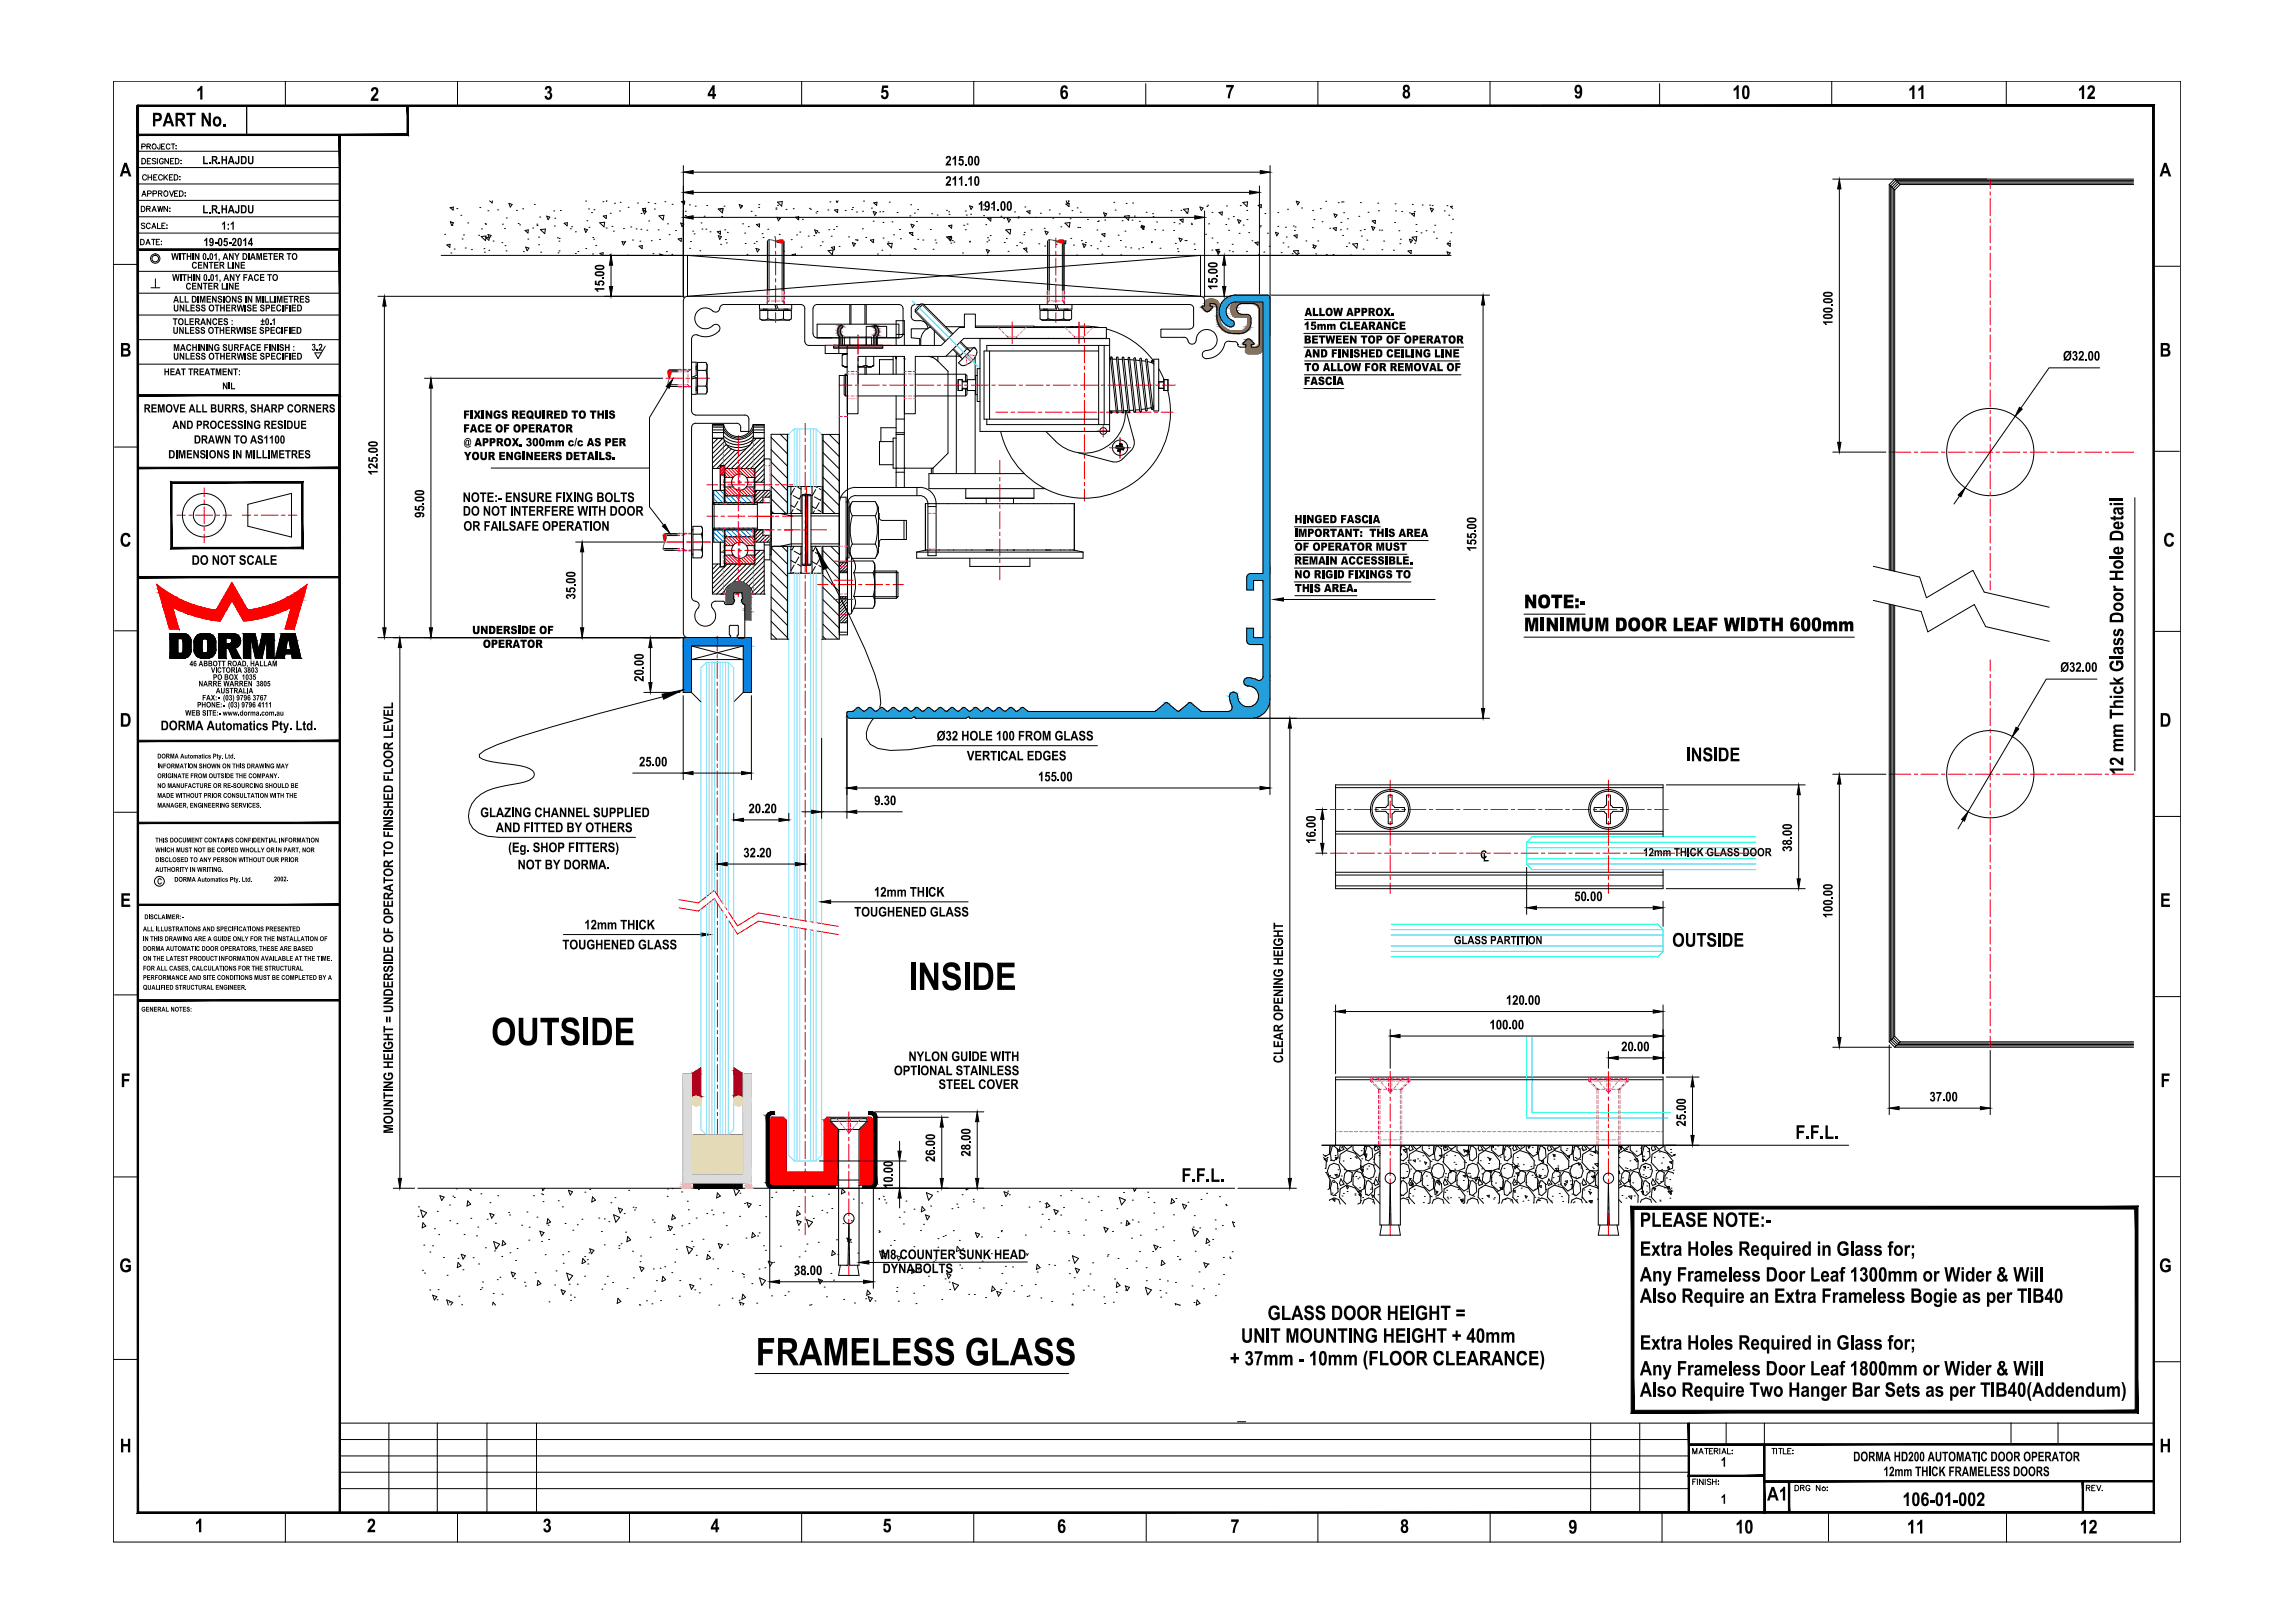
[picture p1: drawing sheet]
<svg xmlns="http://www.w3.org/2000/svg" width="841mm" height="594mm" viewBox="0 0 841 594" stroke-linecap="round" stroke-linejoin="round" font-family="sans-serif">
<!-- layer: CTR -->
<g fill="none" stroke="#f00" stroke-width=".37">
<path d="M729.3 65.6v3.4M729.3 70.2v1.3M729.3 72.7v6.3M284.2 87.2v3.5M284.2 92v1.2M284.2 94.5v6.3M386.9 87.2v3.5M386.9 92v1.2M386.9 94.5v6.3M729.3 80.2v1.3M729.3 82.7v6.3M729.3 90.2v1.3"/>
<path d="M729.3 92.7v6.3M284.2 102v1.3M284.2 104.5v6.3M284.2 112v1.3M284.2 114.5v3.6M370.9 117.9v8M386.9 102v1.3M386.9 104.5v6.3M386.9 112v1.3M386.9 114.5v3.6M395.4 117.9v8M397.4 118.5v4.3"/>
<path d="M729.3 100.2v1.3M729.3 102.7v6.3M729.3 110.2v1.3M729.3 112.7v6.3M244.1 138.5h6.1M251.4 138.5h1.3M253.9 138.5h6.1M314.4 122.6v7.1M314.4 131v1.2M314.4 133.5v7M397.4 124.1v1.3M397.4 126.6v6.3"/>
<path d="M397.4 134.1v1.3M397.4 136.6v6.3M729.3 120.2v1.3M729.3 122.7v6.3M729.3 130.2v1.3M729.3 132.7v6.3M270.6 159.6v7.6M295.1 155.1v4.2M307.5 141h4.7M313.5 141h1.2M316 141h6.2M323.5 141h1.2"/>
<path d="M326 141h6.2M333.5 141h1.2M336 141h6.2M343.5 141h1.2M346 141h6.2M353.5 141h1.2M356 141h6.2M363.5 141h1.2M364.9 151h4.4M366 141h6.2M370.5 151h1.3M373 151h6.3"/>
<path d="M373.5 141h1.2M376 141h6.2M380.5 151h1.3M383 151h6.3M383.5 141h1.2M386 141h6.2M390.5 151h1.3M393 151h8.8M393.5 141h1.2M396 141h6.2M397.4 151h.1M397.4 144.1v1.3"/>
<path d="M397.4 146.6v8.7M397.4 156.6v1.2M397.4 159.1v6.2M402.1 157.9h4.4M403 151h1.3M403.5 141h1.2M404.3 157.9h.1M404.3 155.6v4.5M405.5 151h6.3M406 141h6.2M413 151h1.3M413.5 141h1.2"/>
<path d="M415.5 151h6.3M416 141h6.2M423.1 151h1.2M423.5 141h1.2M425.5 151h4.4M426 141h4.7M729.3 140.2v1.3M729.3 142.7v6.3M729.3 150.2v1.3M729.3 152.7v6.3M74.8 178.7v3.1M259.1 177.6h3.8"/>
<path d="M264.2 177.6h1.2M265.1 176.6h4.1M266.7 177.6h6.2M270.4 176.6h1.3M270.6 168.5v1.2M270.6 171v6.2M270.6 178.5v1.2M271.1 170.6v4.1M271.1 176v1.2M271.1 178.5v4.1M272.9 176.6h4.2M274.2 177.6h1.2"/>
<path d="M276.7 177.6h6.2M284.2 177.6h1.2M286.7 177.6h3.8M295.1 160.6v1.2M295.1 163.1v6.2M295.1 170.5v1.3M295.1 173v6.3M295.6 178.1v32M366.4 168.7v4.9M366.4 174.9v1.3M366.4 177.4v6.3M397.4 166.6v1.2"/>
<path d="M397.4 169.1v6.3M397.4 176.6v1.3M397.4 179.1v4.4M406.6 164h7.6M410.4 160.2v7.6M692.3 165.6h7.9M701.5 165.6h1.2M704 165.6h6.2M711.5 165.6h1.2M714 165.6h6.2M721.5 165.6h1.2M724 165.6h6.2"/>
<path d="M729.3 160.2v1.3M729.3 162.7v6.3M729.3 170.2v1.3M729.3 172.7v6.3M731.4 165.6h1.3M733.9 165.6h6.3M741.5 165.6h1.2M744 165.6h6.2M751.5 165.6h1.2M754 165.6h6.2M761.5 165.6h1.2M764 165.6h6.2"/>
<path d="M771.5 165.6h1.2M774 165.6h7.9M64.8 188.7h3.1M69.2 188.7h1.3M71.7 188.7h6.2M74.8 183.1v1.2M74.8 185.6v6.2M74.8 193.1v1.2M74.8 195.6v3.1M79.2 188.7h1.2M81.7 188.7h3.1M88.8 188.7h3.1"/>
<path d="M93.2 188.7h1.2M95.7 188.7h6.3M103.2 188.7h1.3M105.7 188.7h3.1M244.4 198.5h6.1M251.7 198.5h1.3M254.2 198.5h6.1M259.1 189.1h3.8M264.2 189.1h1.2M266.7 189.1h6.2M270.6 181v6.2M270.6 188.5v1.2"/>
<path d="M270.6 191v6.2M270.6 198.5v1.2M271.1 195.6v4.1M274.2 189.1h1.2M275.6 189.1h8M280.6 194.1h3.1M284.2 189.1h1.2M285 194.1h1.2M286.7 189.1h3.8M287.4 194.1h5.9M294.5 194.1h1.3M295.1 180.6v1.2"/>
<path d="M295.1 183.1v6.2M295.1 190.6v1.2M295.1 193.1v6.2M297 194.1h5.9M366.4 184.9v1.3M366.4 187.4v6.3M366.4 194.9v1.3M366.4 197.4v6.3M729.3 180.2v1.3M729.3 182.7v6.3M729.3 190.2v1.3M729.3 192.7v6.3"/>
<path d="M264.1 217.6h4.2M265.1 201.6h4.1M269.6 217.6h1.2M270.4 201.6h1.3M270.6 201v6.2M270.6 208.5v1.2M270.6 211v7.6M271.1 201v1.2M271.1 203.5v4.1M272 217.6h4.3M272.9 201.6h4.2M295.1 200.6v1.2"/>
<path d="M295.1 203.1v6.2M295.1 210.6v1.2M295.1 213v6.3M299.6 214.1h3.9M304.7 214.1h1.3M305.6 212.5h7M305.6 219.5h7M305.6 205.5h7M307.2 214.1h6.3M314.7 214.1h1.2M317.2 214.1h6.2M324.7 214.1h1.2"/>
<path d="M327.2 214.1h3.9M366.4 204.9v1.2M366.4 207.4v5M729.3 200.2v1.3M729.3 202.7v6.3M729.3 210.2v1.3M729.3 212.7v3.4M262.9 233v5.5M262.9 239.8v1.2M295.1 220.5v1.3M295.1 223v6.3M295.1 230.6v1.2"/>
<path d="M295.1 233.1v6.2M262.9 242.3v6.2M262.9 249.8v1.2M262.9 252.3v6.3M262.9 259.8v1.3M295.1 240.6v1.2M295.1 243.1v6.2M295.1 250.6v1.2M295.1 253.1v6.2M729.3 241.7v4.1M729.3 247v1.3M729.3 249.5v6.3"/>
<path d="M729.3 257v1.3M729.3 259.5v6.3M262.9 262.3v6.2M262.9 269.8v1.2M262.9 272.3v6.2M262.9 279.8v1.2M295.1 260.5v1.3M295.1 263v6.3M295.1 270.5v1.3M295.1 273v6.3M729.3 267v1.3M729.3 269.5v6.2"/>
<path d="M729.3 277v1.2M729.3 279.5v6.2M262.9 282.3v6.2M262.9 289.8v1.2M262.9 292.3v6.2M262.9 299.8v1.2M295.1 280.6v1.2M295.1 283.1v6.2M295.1 290.6v1.2M295.1 293.1v6.2M487.4 296.5h5.2M493.8 296.5h1.3"/>
<path d="M496.3 296.5h6.3M503.8 296.5h1.3M506.3 296.5h6.3M509.5 285.7v3.9M509.5 290.9v1.2M509.5 293.4v6.2M513.8 296.5h1.3M516.3 296.5h6.3M523.8 296.5h1.3M526.3 296.5h6.3M533.8 296.5h1.3M536.3 296.5h6.3"/>
<path d="M543.8 296.5h1.3M546.3 296.5h6.2M553.8 296.5h1.2M556.3 296.5h6.3M563.8 296.5h1.3M566.3 296.5h6.3M573.8 296.5h1.3M576.3 296.5h6.3M583.8 296.5h1.3M586.3 296.5h6.3M589.4 285.7v3.9M589.4 290.9v1.2"/>
<path d="M589.4 293.4v6.2M593.8 296.5h1.3M596.3 296.5h6.2M603.8 296.5h1.3M606.3 296.5h5.1M692.3 283.6h7.9M701.5 283.6h1.2M704 283.6h6.2M711.5 283.6h1.2M714 283.6h6.2M721.5 283.6h1.2M724 283.6h6.2"/>
<path d="M729.3 287v1.3M729.3 289.5v6.3M729.3 297v1.3M729.3 299.5v6.3M731.4 283.6h1.3M733.9 283.6h6.3M741.5 283.6h1.2M744 283.6h6.2M751.5 283.6h1.2M754 283.6h6.2M761.5 283.6h1.2M764 283.6h6.2"/>
<path d="M771.5 283.6h1.2M774 283.6h7.9M262.9 302.3v6.3M262.9 309.8v1.3M262.9 312.3v6.2M262.9 319.8v1.2M295.1 300.6v1.2M295.1 303.1v6.2M295.1 310.5v1.3M295.1 313v6.3M487.6 312.5h6.1M494.9 312.5h1.3"/>
<path d="M497.4 312.5h6.3M504.9 312.5h1.3M507.4 312.5h6.2M509.5 300.8v1.3M509.5 303.3v6.3M509.5 310.8v1.3M509.5 313.3v6.3M514.9 312.5h1.2M517.4 312.5h6.2M524.9 312.5h1.2M527.4 312.5h6.3M534.9 312.5h1.3"/>
<path d="M537.4 312.5h6.3M544.9 312.5h1.3M547.4 312.5h6.2M554.9 312.5h1.2M557.4 312.5h6.2M564.9 312.5h1.2M567.4 312.5h6.3M574.9 312.5h1.3M577.4 312.5h6.3M584.9 312.5h1.3M587.4 312.5h6.3M589.4 300.8v1.3"/>
<path d="M589.4 303.3v6.3M589.4 310.8v1.3M589.4 313.3v6.3M594.9 312.5h1.3M597.4 312.5h6.2M604.9 312.5h1.2M607.4 312.5h6.2M614.9 312.5h1.2M617.4 312.5h6.3M624.9 312.5h1.3M627.4 312.5h6.3M634.9 312.5h1.3"/>
<path d="M637.4 312.5h6M729.3 307v1.3M729.3 309.5v6.3M729.3 317v1.2M729.3 319.5v6.2M248.8 329.5l7.2 1.2 5.8-4.6 3.2 5M248.8 332.5l7.2 1.2 5.8-4.6 3.2 5M262.9 322.3v5.5M262.9 330.9v5.3M262.9 337.4v1.3M262.9 339.9v6.2M265.7 332.1l.7 1"/>
<path d="M265.7 335.1l.7 1.1M267.1 334.2l3.2 4.9 7.6-4.7 7.9 1.3M267.1 337.2l3.2 4.9 7.6-4.7 7.9 1.3M287 335.9l1.2 .2M287 338.9l1.2 .2M289.4 336.3l6.2 1.1M289.4 339.3l6.2 1M295.1 320.5v1.3M295.1 323v6.3M295.1 330.6v1.2M295.1 333.1v4.2M296.9 337.6l1.2 .2"/>
<path d="M299.3 338l7.9 1.3M509.5 320.9v1.2M509.5 323.4v3.8M589.4 320.9v1.2M589.4 323.4v3.8M729.3 327v1.2M729.3 329.5v6.2M729.3 337v1.3M729.3 339.5v6.3M262.9 347.4v1.2M262.9 349.9v6.2M262.9 357.4v1.2"/>
<path d="M262.9 359.9v6.3M295.1 340.3v4.1M295.1 345.6v1.3M295.1 348.1v6.3M295.1 355.6v1.3M295.1 358.1v6.3M296.9 340.6l1.2 .2M299.3 341l7.9 1.3M729.3 347v1.3M729.3 349.5v6.3M729.3 357v1.3M729.3 359.5v6.2"/>
<path d="M262.9 367.4v1.3M262.9 369.9v6.3M262.9 377.4v1.3M262.9 379.9v6.3M295.1 365.6v1.3M295.1 368.1v6.3M295.1 375.7v1.2M295.1 378.1v6.3M729.3 367v1.2M729.3 369.5v6.2M729.3 377v1.2M729.3 379.5v4.1"/>
<path d="M262.9 387.4v1.2M262.9 389.9v6.2M262.9 397.4v1.2M262.9 399.9v6.2M295.1 385.6v1.3M295.1 388.1v6.3M295.1 395.6v1.3M295.1 398.1v6.3M509.5 392.5v8.1M589.4 392.5v8.1M262.9 407.4v1.2M262.9 409.9v6.3"/>
<path d="M262.9 417.4v1.3M262.9 419.9v6.3M295.1 405.6v1.3M295.1 408.1v6.3M295.1 415.6v1.3M295.1 418.1v6.3M311.1 407.2v8.1M311.1 416.5v1.3M311.1 419v6.3M509.5 401.8v1.3M509.5 404.3v6.3M509.5 411.8v1.3"/>
<path d="M509.5 414.3v6.3M589.4 401.8v1.3M589.4 404.3v6.3M589.4 411.8v1.3M589.4 414.3v6.3M262.9 427.4v1.3M262.9 429.9v5.3M295.1 425.6v1.3M295.1 428.1v6.3M295.1 435.6v1.3M295.1 438.1v6.3M311.1 426.5v1.3"/>
<path d="M311.1 429v6.3M311.1 436.6v1.2M311.1 439.1v6.2M509.5 421.8v1.3M509.5 424.3v6.3M509.5 431.8v1.3M509.5 434.3v6.2M589.4 421.8v1.3M589.4 424.3v6.3M589.4 431.8v1.3M589.4 434.3v6.2M295.1 445.6v1.3"/>
<path d="M295.1 448.1v4.1M311.1 446.6v1.2M311.1 449.1v6.2M311.1 456.6v1.2M311.1 459v8.1M509.5 441.8v1.2M509.5 444.3v8.1M589.4 441.8v1.2M589.4 444.3v8.1"/>
</g>
<!-- layer: 0 -->
<g fill="none" stroke="#000" stroke-width=".37">
<path d="M164.9 76.1l1.2-.3-.1 1.1zM167.4 76.4h.1M168.9 78.9h.1M175.8 76h.1M178.8 77.2h.1M179.4 73.6l1 .7v-.7M182.3 76.9h.1M185.5 79.8h.1M186.5 74.5l1.2 .4-.7 .9zM189.2 77.1h.1M191.5 76.5h.1M195.8 74.9h.1"/>
<path d="M197.8 79.5h.1M200.3 79.1l1.2 .4-.7 1zM202.9 77.2h.1M203.3 79.9h.1M205.3 77.1h.1M214.6 73.6h.1M215.7 76.5h.1M216.8 77.9h.1M217.6 76.8h.1M221 73.9h.1M221 79.1l1.3-.2-.2 1.1zM222.2 73.6h.2"/>
<path d="M223.6 78.1h.1M225.2 74.5h.1M227 77.3h.1M227.3 74.1h.1M230.2 75.9h.1M233.6 74.4h.1M234.9 78.2h.1M235.4 76.5l1.2-.2-.1 1.1zM235.6 77l1.2 .4-.7 1zM237.5 74.2h.1M239.8 76.6h.1M240 74.6h.1"/>
<path d="M241.5 79.1l1.8-.2-.3 1.6zM243.6 73.9h.1M246.3 74.8h.1M249.7 73.9l1.2-.3-.1 1.2zM250.4 60.6v48.2M250.5 74.2h.1M251.1 78.9h.1M251.1 77.4h.1M252.7 75h.1M254 70.5h203.9M254 63.1h207.8M254 79.6h183.8"/>
<path d="M254.8 75.5h.1M258 79.2h.1M259 75.3h.1M263.2 76.5l1.8-.2-.3 1.7zM263.9 76.6h.1M264.5 79.3h.1M264.6 76.9h.1M265.3 75.5h.1M270.9 74.9l1.1 .4-.6 1zM271.7 75.7h.1M275.3 77.4h.1M276.7 79h.1"/>
<path d="M278 76h.1M278.1 75h.1M284.3 76.6h.1M284.4 76.2h.1M284.7 79.6l1.2 .4-.6 .9zM284.9 75.2h.1M284.9 74l1.8-.2-.3 1.7zM285.6 80h.1M288.1 76.7h.1M290.7 76.4h.1M291.5 79.6l1.2-.2-.1 1.1zM296.6 76.3h.1"/>
<path d="M297 76.7h.1M299 78h.1M299.4 77.5h.1M303.4 76.9h.1M304.1 73.9h.1M305.8 76.9l1.2-.2-.1 1.2zM306.5 73.6l.2 .6 .4-.6M309.7 77.1h.1M312.1 76.7h.1M312.4 76h.1M313.9 77.7h.1M316.1 77.4h.1"/>
<path d="M316.5 73.6h.1M319.3 76.2h.1M320 77.5l1.2 .3-.7 1zM320.2 74.3l1.2-.2-.2 1.1zM322.4 77.6h.1M323.5 77.5h.1M325.9 74h.1M328.7 77.8h.1M333.4 79.1h.1M333.7 75h.1M335.1 78h.1M336.3 76.8h.1"/>
<path d="M341.4 78.3h.1M343.4 78.8h.1M346.9 77h.1M347.7 77.6h.1M347.8 78.5h.1M353.8 77.3h.1M354.1 78.8h.1M355.3 75.4l1.2 .4-.7 .9zM355.7 78.5h.1M360.3 75.1h.1M360.4 76.9h.1M360.4 79h.1"/>
<path d="M363.3 76.1h.1M366.8 79.2h.1M369.1 80l1.2 .4-.6 1zM371.8 77.6h.1M373 79.8h.1M373.1 79.4h.1M375.6 75.8h.1M377.5 77.2l-.1 1.1-1.1-.9 1.2-.2M379.5 79.7h.1M381.3 78.1h.1M384.5 76.9h.1M385.8 79.9h.1"/>
<path d="M388.2 78.3h.1M390.6 74.7l1.2-.2-.1 1.2zM390.7 73.6l.4 1 .7-1h-.4M392.8 77.2h.1M394.7 76.1h.1M395.9 77.7h.1M404.4 77.9l1.2 .4-.7 .9zM408.1 74.1h.1M408.7 76.9h.1M412 79.2l1.8-.2-.2 1.7zM412.7 74.5h.1M415.1 74.4h.1"/>
<path d="M415.7 79.1h.1M420 77.8h.1M422.4 78.3h.1M422.5 79.4h.1M429.1 77.2h.1M432.7 77h.1M433.7 76.7l1.8-.3-.3 1.7zM434.7 78h.1M439.7 75.8l1.2 .4-.7 .9zM441.4 77.2v31.6M442.2 75.6h.1M442.6 75.2h.1"/>
<path d="M444.1 77.8h.1M446.7 77.8l1.2-.2-.1 1.2zM449.5 75.4h.1M452 79.3h.1M454.5 75.3h.1M455.4 74.2l1.8-.3-.2 1.7zM456.9 77.1h.1M461.1 75.2l1.2-.2-.1 1.1zM461.5 68.1v59.4M463.5 78.2h.1M465.4 60.6v195.5a7 7 0 0 1-7 7h-103v-.5l-1.4 .5h-18.6v-.5l-1.4 .5h-22.6M468.3 77.9h.1"/>
<path d="M471.8 76.7h.1M475 73.7l1.2 .4-.7 .9zM477 76.2h.1M481 77.1h.1M483.8 76.4h.1M485.8 73.7h.1M488.8 78.3l1.2 .4-.7 1zM490.4 74.2h.1M491.6 74h.1M492.2 73.9h.1M492.4 77.9h.1M497.9 79.2h.1"/>
<path d="M498.5 74.2h.1M501.3 77.8h.1M504.9 74.4h.1M505.1 77.2h.1M511.2 74.7h.1M511.4 77.2h.1M513.6 77.5h.1M516.5 78h.1M517.2 78.3l1.2-.3-.1 1.2zM517.5 74.9h.1M518.3 77.5h.1M521.2 75.1h.1"/>
<path d="M523.9 75.1h.1M524.1 76.2l1.2 .4-.6 1zM524.8 75.3h.1M529.3 77.2h.1M530.2 75.3h.1M530.9 78.8h.1M532.4 75.5l-.9 .1 .9 .8M671.6 65.6h110.3M674 69.2v92.8M692.3 67.6v141.2M692.3 67.6l2-2 2 2M692.3 67.6l2 2"/>
<path d="M694.3 69.6v139.6M696.3 67.6h85.6M696.3 67.6l-2 2M781.9 67.1h-86.1l-2 2v140M781.9 66.6h-86.6l-2 2v140.4M781.9 66.1h-87.1l-2 2v140.8M50.5 99.4h74M161.7 93.5h370.1M163 85.8h.1M163.8 89.7l1.1-.2-.1 1.1zM165 81.2l1.2 .4-.7 1zM165.1 81.4h.1"/>
<path d="M165.2 92.7h.1M165.7 82.5h.1M166.4 91.2h.1M169.3 87.5h.1M169.9 86h.1M170.5 90.8h.1M171.4 81.6h.1M172.8 91.4h.1M175.4 86.2h.1M176.3 86.6l1.9-.2-.3 1.7zM176.4 83.8h.1M177.3 91.1h.1"/>
<path d="M177.5 92.4h.1M177.8 81.9h.1M177.9 82.2h.1M178.1 87.1l1.2-.2-.1 1.1zM178.8 85.9l1.2 .4-.7 .9zM179.1 91.7h.1M180.7 88.3h.1M183.9 88.9h.1M184.1 82.1h.1M184.9 83.7h.1M185.1 90h.1M185.4 91.9h.1"/>
<path d="M189.9 81.9h.1M190.4 82.4h.1M191.8 92.1h.1M192.4 84.4l1.2-.2-.1 1.1zM192.6 90.5l1.2 .4-.6 .9zM193.4 87.6h.1M195.2 83.5h.1M196.7 82.1h.1M196.8 82.6h.1M197.4 86.9h.1M197.4 89.6h.1M198 84.1l1.9-.2-.3 1.7z"/>
<path d="M198.1 92.4h.1M203.1 82.8h.1M204.3 87.1h.1M204.5 92.6h.1M204.8 88.3h.1M204.9 91.9h.1M204.9 87.3h.1M206.7 81.8l1.2-.2-.1 1.1zM209 83.8h.1M209.5 83h.1M210.8 92.8h.1M210.8 84.9h.1"/>
<path d="M211.8 92.1h.1M214.1 83.8l1.2 .3-.7 1zM214.6 91h.1M215.1 80.8h.1M215.8 83.3h.1M217.1 93h.1M217.2 87h.1M217.6 87.6h.1M218.3 89.9h.1M219.8 81.6l1.8-.2-.3 1.7zM220.7 93.5l-.8-.7 1.1-.2v.9M222.1 83.5h.1"/>
<path d="M223.5 93.3h.1M223.9 97.1v7.8M224.3 82.9h.1M224.8 84.7h.1M227.9 88.4l1.2 .4-.7 .9zM228.5 83.7h.1M229 88.4h.1M229.8 93.5h.1M231.2 83.1h.1M231.8 87.9h.1M233.1 83.8h.1M234.2 90.2l1.2-.3-.1 1.2z"/>
<path d="M234.5 88.3h.1M234.8 84h.1M237 84.3h.1M237.7 80.9h.1M238.6 88.2h.1M239.3 92.9h.1M241.2 84.2h.1M241.7 87.7h.1M241.9 93.5l-.1-.5 1 .5M244.2 92.1h.1M244.6 82h.1M245.2 86h.1"/>
<path d="M246.2 93.2h.1M247.5 84.4h.1M248.5 87.5l1.2-.2-.1 1.1zM249.4 81.7l1.2 .4-.6 .9zM252.7 91h.1M253 88.5h.1M253.8 84.7h.1M254.4 85.7h.1M256.5 91.8h.1M256.9 81.6h.1M257.2 83.9h.1M258.7 83.9h.1"/>
<path d="M260.2 84.9h.1M262.9 84.9l1.1-.2v1.1zM263.2 86.3l1.2 .4-.6 1zM264 89.5h.1M265.6 84.2h.1M265.8 87.7h.1M266.2 89h.1M266.5 85.1h.1M272.1 82h.1M272.9 85.4h.1M273.1 89.2h.1M273.7 93.2h.1"/>
<path d="M274.2 83h.1M276.3 89.1h.1M277 91l1.2 .3-.6 1zM277.2 88.5h.1M277.2 82.2l1.2-.2-.1 1.1zM279.2 85.6h.1M279.6 87h.1M281.2 88.4v18.1M281.4 84h.1M281.8 87.8v18.7M283.9 86.8h.1M285.6 85.8h.1"/>
<path d="M286.6 89v17.5M287.2 92h.1M287.2 88.4v18.1M290 87.8h.1M290.7 93.5l-.4-.3 1.2-.2v.5M291.9 86h.1M292.5 80.2h.1M293.1 85h.1M293.6 90.5h.1M294 80.3h.1M296.2 86.5h.1M298.3 86.3h.1"/>
<path d="M298.5 84.2l1.2 .4-.6 .9zM299.9 85.2h.1M300.6 90h.1M301.3 88.6h.1M303.5 91.8l1.8-.2-.3 1.7zM303.7 84.1h.1M304.6 86.5h.1M304.6 90.6l1.2-.2-.1 1.1zM305.5 84h.1M306.5 83h.1M307.5 90.2h.1M311 86.8h.1"/>
<path d="M312.3 88.8l1.2 .4-.6 1zM313.5 87.8h.1M314 88h.1M314 87.9h.1M316 83.8h.1M317.3 87h.1M319 88l1.2-.3-.1 1.2zM320 81h.1M321.5 93h.1M323.1 91.6h.1M323.6 81.5h.1M323.6 87.2h.1"/>
<path d="M325.2 89.3l1.8-.2-.3 1.7zM325.4 88.6h.1M326.2 93.5h.2M326.9 81.3h.1M327.5 86h.1M329.6 84.1h.1M330 87.4h.1M333.3 85.2h.1M333.3 85.3l1.2-.2-.1 1.1zM333.9 82.1l1.1 .4-.6 .9zM334.4 86.3h.1M335 91h.1"/>
<path d="M335.4 91.3h.1M335.8 81.1h.1M336.3 87.7h.1M338.2 87.9h.1M340.9 84.1h.1M341.9 91.3h.1M342.7 87.9h.1M343 89h.1M346.9 86.8l1.8-.2-.3 1.7zM347.7 86.7l1.1 .4-.6 1zM348.5 89.1h.1M348.8 82.5l-.1 1.1-1.1-.9 1.2-.2"/>
<path d="M349 88.1h.1M349.6 88.7h.1M352.7 92.7h.1M353.2 82.5h.1M353.8 84.1h.1M354.4 82.1h.1M355.3 88.6h.1M355.3 88.4h.1M361.2 82.3h.1M361.5 91.4l1.1 .4-.6 .9zM361.7 88.6h.1M361.9 87.1h.1"/>
<path d="M362 80l1.1-.2v1.2zM362 93.5h-.4M362.3 88h.1M362.9 86.3h.1M367.8 80.1h.1M368 88.8h.1M368.6 84.2l1.8-.2-.3 1.7zM368.8 87.3h.1M369.4 92.1h.1M372.5 90h.1M373.7 88.8h.1M374.4 89.1h.1"/>
<path d="M375.1 91l1.2-.2-.1 1.2zM375.1 86h.1M375.3 85.1h.1M376.3 92.3h.1M377.8 84.2h.1M380.7 89.3h.1M382.7 83.6h.1M382.8 90.1h.1M383 84.7l1.1 .3-.6 1zM383.9 88.4v18.1M384.5 87.8v18.7M386.4 88h.1"/>
<path d="M387 89.5h.1M388.8 83.1h.1M389.3 89v17.5M389.4 88.4l1.1 .9 .1-1.1-1.2 .2M389.9 88.4v18.1M390.3 81.7l1.8-.2-.2 1.7zM392.1 80.1h.1M392.4 87.3h.1M393.4 89.8h.1M394.6 93.5h.1M395 83.3h.1M395.7 83.3h.1"/>
<path d="M396.3 88.1h.1M396.8 89.3l1.1 .3-.6 1zM397.8 88.8h.1M398.5 80.4h.1M399.7 90h.1M402 84.2h.1M402.1 91.1h.1M402.2 81.1h.1M402.5 80.9h.1M403.2 88.3h.1M403.7 85.8l1.2-.3-.1 1.2zM403.8 93.1h.1"/>
<path d="M404.8 80.6h.1M406.1 90.2h.1M409.8 86.1h.1M410.6 88.1h.1M410.7 93.4h.1M411.2 80.8h.1M412.3 84.7h.1M412.4 90.5h.1M414.4 90.8h.1M414.8 80.6h.1M417.3 91.2h.1M417.5 81.1h.1"/>
<path d="M418.1 83.1l1.1 1 .1-1.2-1.2 .2M418.3 82.5l1.1 .4-.6 1zM418.7 90.7h.1M421.9 88.8h.1M422 88.5h.1M423.2 84.1h.1M423.9 81.3h.1M425.1 90.9h.1M426.1 84.3h.1M430.1 84.4h.1M430.2 81.5h.1M430.7 89.1h.1"/>
<path d="M431.4 91.1h.1M431.7 92.1h.1M432.1 87.2l1.1 .4-.6 .9zM432.1 82h.1M432.4 80.5l1.1 .9 .1-1.2-1.2 .3M434.2 88.1h.1M434.7 88.1h.1M436.6 81.8h.1M436.6 82.2h.1M437.6 89.4h.1M437.8 91.4h.1M441.8 85.8h.1"/>
<path d="M442.9 82h.1M444.1 91.6h.1M444.1 87.2h.1M445.5 91.5l1.2-.2-.1 1.1zM446 88.9h.1M446.4 93.1l-.5-1.3 1.1 .4-.6 1M448.6 97.1v7.8M449.2 82.2h.1M450.1 80.2h.1M450.2 84.4h.1M450.4 91.8h.1M451.5 89.5h.1"/>
<path d="M451.7 92.2h.1M453.5 80.4l1.2 .4-.7 1zM454.1 85.5h.1M455.6 82.5h.1M456.8 92.1h.1M457 80.4h.1M457.6 85.2h.1M458.8 88.2h.1M460.9 89.8l.2-1.2-1.2 .2 1.1 1M461.2 93.3h.1M461.7 83.1h.1M461.9 82.7h.1"/>
<path d="M463.1 92.3h.1M464.5 85.4h.1M465.1 90.2h.1M467.4 85.1l1.1 .4-.6 .9zM468.3 82.9h.1M469.5 92.5h.1M470.2 89h.1M471.1 83.2h.1M471.4 86.8h.1M472 90.5h.1M473.5 92.9h.1M473.9 82.8h.1"/>
<path d="M474 91.9l1.8-.2-.3 1.7zM474.2 86.2l1.2-.2-.1 1.2zM474.4 84.4h.1M474.6 83.1h.1M475.8 92.8h.1M478.6 88.3h.1M480.9 83.4h.1M481 90.6h.1M481.2 89.7l1.1 .4-.6 .9zM481.5 80.4h.1M482.1 93h.1M482.9 88.3h.1"/>
<path d="M484.5 81.2h.1M486 93.2h.1M487.3 83.6h.1M488.5 93.2h.1M488.5 83.6l1.2-.3-.1 1.2zM491.2 84.1h.1M491.4 81.5h.1M492 86.2h.1M493.4 90.3h.1M493.6 83.8h.1M493.8 80.1h.1M494.3 89h.1"/>
<path d="M494.8 93.5h.1M495.7 89.4l1.8-.2-.3 1.7zM498.4 84.5h.1M498.9 86.5h.1M499.5 91.3h.1M500 84.1h.1M500.9 88h.1M502.6 83l1.2 .3-.6 1zM502.8 80.9l1.2-.2v1.2zM505.4 84.3h.1M506.3 84.3h.1M506.4 91.5h.1"/>
<path d="M507 88.3h.1M510.6 91.6h.1M511.1 81.5h.1M512.6 84.5h.1M513 89.3h.1M513.2 87.6h.1M516 91.9l1.2-.2-.1 1.2zM516.5 87.6l1.1 .4-.6 .9zM517.4 86.9l1.8-.2-.3 1.7zM518.4 89.1h.1M518.9 82.2h.1M519 84.8h.1"/>
<path d="M520.8 85.3h.1M522.6 84.5h.1M525.3 85h.1M525.8 82.5h.1M526.4 87.3h.1M530.3 92.2l1.1 .4-.6 .9zM530.3 89.3l1.2-.2-.1 1.1zM530.5 89h.1M531.2 88.3h.1M531.7 85.2h.1M532.3 80.3h.1M50.5 107.4h74"/>
<path d="M50.5 115.4h74M138.5 108.5h112.2M140.9 112.1v117.8M250.4 110.1v121.9M251.9 108.5h188M251.9 108.5v-15l188 15M251.9 108.5l188-15v15M252 108.5a1.5 1.5 0 0 0-1.5 1.5M261.1 113.9a3.9 3.9 0 0 0-5.5 .2 3.9 3.9 0 0 0 .4 5.5 3.9 3.9 0 0 0 5.5-.6 1.49 1.49 0 0 1 2 .3 1.49 1.49 0 0 1-.1 2 6.8 6.8 0 0 1-7.8 1.4M261.1 113.8a1.6 1.6 0 0 0 1.9 .3 1.6 1.6 0 0 0 .9-1.6l.5-.7 .9-.3h28.1a1.5 1.5 0 0 1 1.6 1.5v12.5a1.5 1.5 0 0 0 1.5 1h10.9v-2.8h-8M299.4 111.5h30a1.5 1.5 0 0 1 1.5 1.5v9.2a1.5 1.5 0 0 1-1.5 1.5M299.5 111.5a1.57 1.57 0 0 0-1.6 1.6l.1 9.1a1.5 1.5 0 0 0 1.5 1.5"/>
<path d="M307.9 119.2a2.98 2.98 0 0 0-.1 4.2M307.9 119.2l.5-.1 .3 .6a2.13 2.13 0 0 0 .1 3.3v3.5h11.4v-3.5M311.4 111.5v7.2M311.8 111.5v7.2M317 111.5v7.2M317.4 119.5h7.5v4.1h-3.5v2.9h23.5l6.6-6.5h1.9v-5h4v5h48v3.9h-52.2l-6.6 6.6h-11.2v21h-4v-21h-17v21h-4v-25h7zM317.4 111.5v7.2M320.4 119.9a2.01 2.01 0 0 1-.1 3.1M321.1 119.2l-.7 .1v.7M321.1 119.2a2.98 2.98 0 0 1 .1 4.2M341.1 119.8a5 5 0 0 0-3.7 4.8M346.6 119.7h6.8"/>
<path d="M357.4 119.5h21.5v.5M378.9 119.7h13.5M392.4 119.7v.2M392.4 119.7h.4M392.8 119.7h.1M392.9 119.6l.1 .1M393 119.7h.1M393.1 119.7h.1M393.2 119.7h.1M402.8 119.9a31.5 31.5 0 0 0-10.7 0M437.4 113.1v5.9M437.4 113a1.5 1.5 0 0 0-1.5-1.5h-100.5a1.5 1.5 0 0 0-1.5 1.6v2.8a1.57 1.57 0 0 0 1.5 1.6 3.4 3.4 0 0 1 4.6 2.9h-6.1v3.3l3.1 .3v2.5h-15.6v-2.8h8"/>
<path d="M437.4 119a1.5 1.5 0 0 1-1.5 1.5M440 108.5a1.5 1.5 0 0 1 1.5 1.5M440.7 112.2h.7a2.41 2.41 0 0 1 .9-2.4 2.41 2.41 0 0 1 2.6-.1l1.4 .8 .5 1.5a10.7 10.7 0 0 0 .8 6.7 5 5 0 0 0 4.3 2.5M440.7 112.1l-.3 .2 .1 .3 1.2 1.3M441.1 108.5h9.9M441.4 110.1v2l-.9 .1-.1 .3 1.3 1.4 1 .2 1.6-1.5M441.8 113.8a.99 .99 0 0 0 1.4 0M444 112.2h-.6v-1a1.79 1.79 0 0 1 2.5 1.5M444.1 112.2l.3 .2-.1 .3M444.1 112.1h-.7v-.9a1.92 1.92 0 0 1 2.5 .9l.1 .5M444.2 112.1l.2 .2v.3M445.9 112.6a9.7 9.7 0 0 0 1.2 7.1 6 6 0 0 0 4.8 2.5"/>
<path d="M446 116.1a6 6 0 0 0 5.9 6M451.9 115.7l.8 .5h4.1l.4 .3a3.6 3.6 0 0 1-2.3 4.7h-3M452.7 110.6h8.8a1.5 1.5 0 0 1 1.5 1.5v15.5M452.7 110.6a2.43 2.43 0 0 0-1.6 3.3l.8 1.8M452.8 110.6h10v99.5h-4.4a1.5 1.5 0 0 0-1.5 1.5v4.5h2.5v-3.5h3.4v21h-3.4v-3.5h-2.5v4.5M455.1 115.2h1.7M455.1 111.2h3.8M455.1 111.2a2.01 2.01 0 0 0-2 2 2.01 2.01 0 0 0 2 2M456.8 115.2a1.5 1.5 0 0 1 1.5 1.5 4.4 4.4 0 0 1-3.3 5.5h-3.1M456.9 115.1a1.5 1.5 0 0 1 1.5 1.5v1.5M458.4 118.1a4 4 0 0 1-4 4l-2.5 .1M458.9 111.2l1.1 .2 .9 .7 .5 1.6"/>
<path d="M459 111.2l-3.8-.1a2.01 2.01 0 0 0-2 2 2.01 2.01 0 0 0 2 2h1.7M459.1 111.1l1.1 .3 .8 .7 .6 1.5M461.4 113.7v12.5a.99 .99 0 0 1-1 1M465.4 109.1a.99 .99 0 0 0-1-1h-11.6a6 6 0 0 0-5.9 5.1 6 6 0 0 0 4.1 6.5 1.36 1.36 0 0 0 1.3-1.4 1.36 1.36 0 0 0-1.4-1.3 3.5 3.5 0 0 1-1.5-3.9 3.5 3.5 0 0 1 3.4-2.5M465.6 108.1h80.3M478.1 117h32.8M543.5 111.7v147.8M50.5 124.4h74M50.5 133.4h74M155.5 138.5h87.4M245.3 135.5h3.1M245.9 136.2h2.5"/>
<path d="M253.4 124.1v26.4M255.6 122.7a1.5 1.5 0 0 0-2.1 1.4M299.4 123.7h30M299.4 123.7v-5h30v5M302.4 126.5v3h8M307.4 126.5v3M307.4 126.5h14M307.7 123.5v3h-2.2v1h18v-1h-2.3v-3M308.6 133.9l1 .6h.8M308.6 133.9h.1M308.7 133.9h.1M308.8 133.9v.1"/>
<path d="M308.8 130h-.1M308.8 134h.1M308.9 134h.1M309 134.1h.1M309 129.9l-.2 .1M309 129.9h.1M309.1 134.1h.1M309.1 129.9h-.1M309.1 129.8h.1M309.1 129.8v.1M309.1 134.1l.1 .1M309.3 129.7l-.1 .1"/>
<path d="M309.3 134.2h.1M309.3 129.7h.1M309.4 129.7l-.1 .1M309.4 134.2h.1M309.4 129.7h.1M309.4 126.5v-3h10v3M309.5 129.7h-.1M309.5 134.2v.1M309.5 134.2h.1M309.5 129.7h.1M309.6 134.3h.1M309.6 129.7h-.1"/>
<path d="M309.6 134.2l.1 .1M309.6 129.5h.1M309.6 129.5l-1 .6v3.8M309.7 134.3h.1M309.7 129.7h-.1M309.8 134.3h.1M309.8 129.6h-.1M309.8 137.1v7.9M309.8 129.6h.1M309.9 134.3h.1M309.9 129.6h.1M310 134.3h.1"/>
<path d="M310 129.6h-.1M310 129.6h.1M310.1 129.6h-.1M310.1 129.6h.1M310.1 134.4h.1M310.2 134.3h-.1M310.2 129.6h.1M310.2 134.3h.1M310.3 134.3h-.1M310.3 129.6h.1M310.3 134.3h.1M310.4 134.3h-.1"/>
<path d="M310.4 129.6h.1M310.4 134.3h.1M310.4 137.1h-.6l-.5 .5v6.9l.5 .5h.6M311.4 123.5v3M314.4 137.1h17M315.4 134.3h-.9M315.6 134.3h-.2M316.6 134.1l-1 .1M316.7 134.1h-.1M316.8 134l-.1 .1M316.9 134h-.1M317 134.5v2.6"/>
<path d="M317.3 130.5v3.4M317.4 133.9l.1 .1M317.4 133.9l-.5 .1M317.4 123.5v3M317.4 134.5v2.6M317.6 134h.1M317.6 134.1h.1M317.7 134.1h.1M317.8 134.1h.1M317.8 134.2h.1M317.9 134.2h.1M318 134.2h.1"/>
<path d="M318.1 134.2h.1M318.1 134.2l.1 .1M318.2 134.2h.1M318.3 134.2v.1M318.3 134.3h.1M318.4 134.3h.1M318.5 134.3h.1M318.6 134.3h.1M318.7 134.3h.1M318.8 134.4h.1M318.9 134.3h-.1M318.9 134.3h.1"/>
<path d="M319 134.3h-.1M319 134.3h.1M319.1 134.3h-.1M319.1 134.3h.1M319.2 134.3h-.1M319.3 134.2h.1M319.5 134.2l-.3 .1M319.5 134.2h-.1M319.5 134.2h.1M319.6 134.2h-.1M319.6 134.2h.1M319.7 134.2h-.1"/>
<path d="M319.7 134.1h.1M319.9 134.1h.1M320 134h-.1M320.2 133.9l-1 .6h-4.8M320.2 130.5v3.4M320.2 133.9l-.2 .1M327.3 131.7h-5v5.4M327.3 130.5v6.6M328.2 130.5l.2 1M328.2 130.5h.1M328.2 130.5v.1M328.2 130.6h.1"/>
<path d="M328.3 130.6v.1M328.3 130.7v.1M328.3 130.8h.1M328.3 130.8l.1 .1M328.4 130.9h.1M328.4 130.9v.2M328.4 126.5v-9h3v9M328.4 130.5v6.6M328.4 122.5h3M328.4 131.1h.1M328.4 131.1v.1M328.4 131.2h.1"/>
<path d="M328.4 131.2v.1M328.4 131.3v.1M331.4 131.3h.1M331.4 131.4h.1M331.4 131.5h.1M331.4 130.5v48M335.4 137.1h18.4l.5 .5v2h-1.7v-.5h-1.5v3.9h1.5v-.6h1.7v2.1l-.5 .5h-18.4M337.4 124.7v1.8M340.2 130.5l1.5 .4M341.7 130.9l.7 .3M342.4 121.2v5.3M342.4 131.3l1.3 1"/>
<path d="M343.7 130.5v1.7l3.7 3.8v30l-5.5 5.5M346.6 130.5h5.1M350.4 129.2v44.3M351.1 139.1h1.5v3.9h-1.5zM352.6 139.9h1.9M353.8 137.1v2.5M354.3 127.5h2.3M354.3 139.6v.3M357.2 127.5l.1 .1M357.3 130.8v8.3M357.5 139.1h-3v3.9h3M358.1 137.5h-.6v7.1h.6"/>
<path d="M359.1 135h-1v12.1h1M359.1 124h47.5v34h-47.5zM362.6 128.6v24.9M384.2 123.9h.2M402.6 128.6h-42v24.9h42M402.6 126.5v29M404.6 126.5v29M405.4 120.5a31.5 31.5 0 0 1 17.4 11.8M406.6 126.5h-45v2.1M406.9 131l2.3 20.1 .3 .2 .2-.3M406.9 131l.1 .6h-.4M407 131l.2-.3 .3 .2 2.2 20.2"/>
<path d="M407.5 131v.6M407.6 131.6h1.6M409.7 131l-.3-.3-.2 .3 2 20.1 .4 .2 .2-.3-2.1-20M409.8 131.6h1.5M411.9 131.6l1.5 .1M413.4 131.2l2.1 19.6M413.9 131.1l2.2 19.6-.2 .3-.3-.2M414 131.1l-.3-.3-.3 .3M414 131.7l1.6 .2M415.5 131.3l2.2 19.3M415.6 131.3l.2-.3 .3 .3 2.2 19.3M416.2 131.9l1.5 .2"/>
<path d="M418.3 131.4l-.3-.2-.3 .3M418.3 131.5l2.1 18.8-.3 .3-.3-.3-2.1-18.8M418.3 132.1l1.6 .2M419.8 131.8l2.2 18M419.8 131.8l.3-.3 .3 .2 2.1 18.1v-.8M420.5 132.4l1.7 .5 .6 .5M422 132.3v.5M422.5 132.3v.7M422.8 131.6h1.8v18.9h-1.8zM424.6 139.9h1.9M424.6 135.1l2 3.9M426.5 139.1h1.5v3.9h-1.5z"/>
<path d="M433.9 123.5l.8 .3 .5 .6a1.56 1.56 0 0 0 1.5 1.6 1.56 1.56 0 0 0 1.6-1.5 3.9 3.9 0 0 1 4.1-3.8 3.9 3.9 0 0 1 3.7 4.2 3.9 3.9 0 0 1-4.4 3.5 1.5 1.5 0 0 0-1.1 1.7 1.5 1.5 0 0 0 1.5 1.3 6.9 6.9 0 0 0 6.7-5.3M435.9 120.6h-10.5v3h8.4M448.7 126.1l.2-.4a3.2 3.2 0 0 1 3.2-.6l.9 .1 .5 .9M453.5 126.1a.99 .99 0 0 0 1 1M453.5 126.1h.1M455.5 125.7v.5l.9 .1v.9M455.8 126.1h.7v1.1h-2M455.8 126.1l-.3-.2 .1-.3 1.2-1.2a.94 .94 0 0 1 1.4 0l1.3 1.4-.3 .3M456.4 127.2v1.4M456.5 128.6a.99 .99 0 0 0 .9 1h3.5M456.7 124.5l-1.2 1.3M458.1 124.5l1.2 1.3"/>
<path d="M458.1 124.5a.99 .99 0 0 0-1.4 0M459.1 126.3h-.7v.9h2M459.2 126.1h-.7v1.1h2M459.4 125.7v.4l-.3 .2M461.5 126.1a.99 .99 0 0 1-1 1M462.5 128.6l-.7 .7-.8 .3M463 127.6l-.5 1M477.8 122.1h37.4M477.8 127.2h58.6M478 137.3h57.4M478.1 132.2h56.8M769.4 134.7h-18.5l-10.3 14.8"/>
<path d="M157.9 142.1v87.8M244.7 141.9l-6.7 11v32.7l5.2 6.8M244.7 140.9h3.7M245.3 141.5h3.1M253.4 156.5v62.2M253.5 150.5a1.5 1.5 0 0 0 1.5 1.5M254.9 152h18M261.1 155.9h4M261.1 156.4h4M261.1 157.5h4M261.1 158.4h4M265.2 155.4a5.5 5.5 0 0 0 5.4 4.5 5.5 5.5 0 0 0 5.4-4.5"/>
<path d="M269.9 155.1l-14.9-.1a1.5 1.5 0 0 0-1.5 1.5M270 155a1.5 1.5 0 0 1 1.5 1.5M273 152a1.5 1.5 0 0 1 1.5 1.5M274.4 153.5v4.5h-3v-1.5M276 155.5h4v24.1M276.1 155.5v5.1h3.9M276.1 155.9h3.9M276.1 156.4h3.9M276.1 157.5h3.9M276.1 158.4h3.9M276.1 156.8a6 6 0 0 1-5.4 3.6 6 6 0 0 1-5.5-3.4M276.1 157.9a6.5 6.5 0 0 1-10.9 .1"/>
<path d="M276.1 159.5a7.5 7.5 0 0 1-10.9 .1M285.9 159.1l2.7 2.6M288.6 159.1v29M289.1 159.1h-6.5v75h6.5M301.1 159.1h6.5M301.6 159.1v29M303.9 159.1l3.7 3.7M314.4 145h17M328.4 159.1h3M328.4 145v33.5M328.4 156.7h-5.6v5M328.4 153.5h3"/>
<path d="M328.4 158.5h3M352.6 142.2h1.9M353.8 142.4v2.6M354.3 142.2v.2M357.3 143v30.5M361.6 153.5v2h45M406.6 150.5h2.4M406.9 150.5v.6M407.5 150.5v.6M411.2 150.5h-1.6M412.4 150.4a15 15 0 0 1-9 14.3 15 15 0 0 1-16.6-3.1l-3.5-3.6M412.7 150.4l3 11.3-.2 1.8-1 1.5"/>
<path d="M413.3 150.4h-1.5M413.9 150.9l-2.1-19.9-.3-.2-.2 .3 2.1 19.8M414 150.9l-.3 .3-.3-.2M415.5 150.2l-1.6 .2M417.6 150.1l-1.5 .1M418.3 150.5l-.3 .3-.3-.2M419.7 149.8l-1.5 .2M421.9 149.3l-1.6 .4M422 149.3v.5M422.5 149.7l-.2 .3-.3-.2M422.8 148.7l-.3 .3M424.6 142.2h1.9"/>
<path d="M427.9 143a31.5 31.5 0 0 1-23 38.6 31.5 31.5 0 0 1-38.2-23.6M477.8 142.3h14.7M738.5 152.5l-18.4 26.2M180 171.4h58M261.1 171.6h2.9M261.1 160.6h4M261.1 160.5h4M261.3 160.6l-.2 .2M263 160.6l-1.9 1.9M264 179.6v-9h1.6v13.5M264.8 160.6l-3.7 3.7M265.1 160.6v-5.1h-4v62.1h4"/>
<path d="M265.2 160.5a5.5 5.5 0 0 0 5.4 4.5 5.5 5.5 0 0 0 5.4-4.5M265.3 161.1a8.5 8.5 0 0 0 10.6 0M265.5 161.7l-4.4 4.4M265.6 171.6h11v12.5M265.6 179.6h-4.1v4.6M266.1 162.8l-5 5.1M266.2 162.9a9.5 9.5 0 0 0 8.8 0M267 163.7l-5.9 5.9M268 164.5l-6.9 6.9M269.3 165l-6.6 6.6M270.9 165.1l-5.5 5.5M273.6 164.2l-7.4 7.4"/>
<path d="M276.1 160.5h3.9M276.6 176.6h3.4M277.2 160.6l-2 2M277.5 179.6l-.9 .9M278.8 179.6l-2.2 2.2M278.9 160.6l-11 11M280 161.2l-10.3 10.4M280 163l-8.5 8.6M280 164.8l-6.8 6.8M280 166.5l-5 5.1M280 168.3l-3.4 3.5M280 170.1l-3.4 3.5"/>
<path d="M280 171.9l-3.4 3.4M280 173.6l-2.9 3M280 175.4l-1.1 1.2M280 168.1h2.1l.5 .5M280.2 179.6l-3.6 3.6M280.2 168.1l-3.6 3.6M281.5 179.6l-4.5 4.5M282.5 180l-2.2 2.1M282.6 178.2l6 6M282.6 173.7l6 6M282.6 169.2l6 6M282.6 164.7l6 6"/>
<path d="M282.6 160.2l6 6M288.6 178.2h13M289.8 178.2v9.9l.8-1.5M291.1 178.8l-1.2 2.2M292.4 178.5l1.2 .6M293.6 178.2v9.9M297.6 178.2v9.9M298.9 179.3l-1.3 2.2M298.9 178.2l.5 .3 .2-.3M300.2 179l1.1 .6M301.3 178.2v9.9M301.6 179.2l6 6"/>
<path d="M301.6 174.7l6 6M301.6 170.2l6 6M301.6 165.7l6 6M301.6 161.2l6 6M313.6 178.5h23.4M313.6 178.5a6 6 0 0 0-6 6M327.3 161.7h-5v8.5h5M328.4 171.5h.1M328.4 160.5h-1.1v11h14.6v2M328.4 173h3M331.4 171.5h.1M336 178.5v3.1"/>
<path d="M337.1 178.5a6 6 0 0 1 5.9 6v19h-3v-19a2.98 2.98 0 0 0-2.9-3M341.3 171.5v2M353.9 179v3.5h25v-3.5M375.3 173.5h-34.9v5.5h42.6M395.3 165.8l12.9 3.4 1.7-.2 1.5-.9M409 163.9h.1M409 163.8v.1M409 163.7h.1M409.1 163.5v.1M409.1 164.1l.3 .1M409.1 163.2l.3 .4M409.1 163.2h.1"/>
<path d="M409.2 163.2l-.1 .3M409.2 163.2h.1M409.3 163.2h.1M409.3 163.8l-.4 .2 .2 .1M409.3 163.8l1 .3M409.4 163.2l.4 .1M409.4 163.6l-.1 .2M409.4 163.6l1 .3M409.4 164.2h.1M409.4 164.2l.4 .1M409.7 165.2l.2 .1M409.8 164.3h.1"/>
<path d="M409.8 163.3l.3 .1M409.8 164.7v.1M409.9 164.3l-.2 .9M409.9 165.3l.2 .1M410.1 165l-.5 .2M410.1 163.4l.3 .5M410.1 163.3v.1M410.1 165.4h.1M410.2 163.1l-.1 .2M410.2 165.4l.2 .1M410.2 162.9v.1M410.2 162.8v.1"/>
<path d="M410.3 163l-.1 .1M410.3 162.8l-.1 .1M410.3 164.1l-.2 .9M410.3 164.1l-.5 .2M410.4 165.5h.1M410.4 164h.1M410.4 162.5l.2 .4M410.5 164.1l1 .3M410.5 164.1l-.4 .9M410.5 164.1l.3 .5M410.5 163.9l1 .3M410.5 162.5h.1"/>
<path d="M410.5 165.3v.2M410.5 162.5l-.2 .2M410.6 162.5h.1M410.6 162.9l-.2 1M410.6 162.9l.2 .1M410.7 162.6h.1M410.7 165l-.1 .3M410.7 164.9h.1M410.7 162.5l.1 .1M410.7 164.7v.1M410.8 164.6h.1M410.8 164.6l-.1 .1"/>
<path d="M410.8 164.6v.1M410.8 162.6h.1M410.8 163l-.3 .9M411 162.6l.2 .1M411 164.6l.2 .1M411.2 163.7l-.7 .2M411.2 163.7l.3 .1M411.2 162.8l-.4 .2M411.2 162.9l-.2 .7M411.2 162.8h.1M411.2 162.9h.1M411.3 164.7h.1"/>
<path d="M411.4 164.7h.1M411.5 164.4l.2 .4M411.5 164.7h.1M411.5 164.2v.2M411.6 164.7h.1M411.6 163.8l.3 .1M411.6 164.8h.1M411.8 164.6l-.1 .2M411.8 164.4v.1M411.8 164.5v.1M411.8 164.3v.1M411.8 164.3h.1"/>
<path d="M411.9 164.2v.1M411.9 164.1v.1M411.9 164l-.4 .2M411.9 164v.1M412 164l-.1 .1M414.5 165l-3.1 3.1M671.6 165.6h19.5M211 198.5h32.2M243.6 195.5h4.8M244.2 196.2h4.2M257.4 193.5v10M261.1 184.7h16.5"/>
<path d="M261.1 193.4h16.5M261.5 184.1h14.9M261.5 194v4.6h4.1M261.7 184.1h20.9M265.6 181l.6 .6M265.6 194v13.6h-1.6v-9M266.2 181.6h9.7l.5 .5v2.6M266.2 196.5l-.6 .7M276.4 193.4v2.7l-.5 .5h-9.7M276.6 184.1h3M276.6 194v12.6h-11M276.6 180.1l.5-.5h5l.5 .5"/>
<path d="M276.6 198.1l.5 .5M277.6 184.1v9.9l-1 1.1M278.9 194.1l-2.3 2.4M279.6 196.1h3M279.6 194v2.1M279.6 194.8l-3 3M279.6 196.1l-2.5 2.5M279.6 182.8l-1.3 1.3M280 198.6v19M280 199.6h2.2M280.9 196.1l-2.5 2.5M282.2 198.5v6.5h-2.2"/>
<path d="M282.2 196.1l-2.5 2.5M282.6 182.7l5.4 5.4M282.6 188.1h11.3M282.6 187.1l.9 1M282.6 194l-21.1 .1M282.6 198.1l-.5 .5h-5M282.6 182.1h-3v2M282.6 197.1l-1.5 1.5M282.6 181.2l-.9 .9M282.6 187l.2 .6 .9 .4M285.9 188.1l4.1 .9h3.9M289.8 181h.1"/>
<path d="M290 188.1v12M290.7 181.5l2.2 1.3 .7-1.2M291.9 186.3l1.7 .9M292.4 183.6l-1.3 2.2-1.3-.7M293.9 199.2h-3.9l-4.1 .9M297.2 199.2h10.4M297.2 189h10.4M297.2 188.1h10.4M298.5 182l2.2 1.2 .6-1.1M298.5 187.1l-.6 1M299.7 186.8l1.6 .8M300.2 184.1l-1.3 2.2-1.3-.8"/>
<path d="M301.6 183.7l4.4 4.4M313.6 181.6h23.4M313.6 181.5a2.98 2.98 0 0 0-3 3M321.9 199.2h.3M321.9 189h.3M321.9 188.1h.3v1.5M322.2 189.6a.99 .99 0 0 0 1 1M323.2 190.6h9v7h-9M323.2 197.6a.99 .99 0 0 0-1 1v1.5h-.3M331.3 190.6v7M339.1 184.5h54.6v17h-54.6zM339.1 184.5v17"/>
<path d="M340 185.5h3M361.4 182.5v2M371.4 182.5v2M393.7 184.5v17M474.3 192.9h31.5M474.3 198h49.1M718.1 181.6l-2.1 3M782.3 182.3v100M213.3 202.1v27.8M243 200.9h5.4M243.6 201.5h4.8M253.5 218.7l.2 .8 .7 .6a1.7 1.7 0 0 1 1.8 1.2 1.7 1.7 0 0 1-.9 2 3.8 3.8 0 0 0 .7 5.2 3.8 3.8 0 0 0 5.3-.4 3.8 3.8 0 0 0-.2-5.3"/>
<path d="M261.1 206.6h2.9M261.2 206.6l-.1 .1M263 206.6l-1.9 1.9M264 207.4l-2.9 2.9M265.5 216.5l-1.1 1.1M265.5 207.6l-4.4 4.5M266.5 206.6l-.9 .9M268.3 206.6l-7.2 7.2M268.8 218.7l.4 1.2-.6 1.3-2.6 .2M268.8 217h3.2M268.9 217l-.2 1.9 .2 .6M268.9 219.6l.1 .5"/>
<path d="M268.9 217.2l-.1 1.6M269 217.2h3M270.1 206.6l-9 9M271.8 206.6l-10.7 10.8M271.9 217.2l.1 1.6M272 217l.2 2-.5 .9 .6 1.3 .4 .2M272.2 218.7l-.4 1.4M273.6 206.6l-11 11M275.4 206.6l-7 6.9M276 217.6a5.5 5.5 0 0 0-5.4-4.5 5.5 5.5 0 0 0-5.4 4.5M276.1 217.6h3.9M276.6 201.6h3.4"/>
<path d="M276.8 201.6l-.2 .3M278.6 201.6l-2 2M280 217.6h.1M280 201.9l-3.4 3.5M280 203.7l-9.3 9.4M280 205.4l-7.8 7.9M280 207.2l-6.6 6.7M280 209l-5.6 5.7M280 210.7l-4.8 4.9M280 212.5l-4.2 4.3M280 214.3l-3.3 3.3M280 216.1l-1.5 1.5"/>
<path d="M282.2 203.2h.4M282.6 200.1h11.3M282.6 218.6l6 6M282.6 214.1l6 6M282.6 209.6l6 6M282.6 205.1l6 6M282.7 200.7l5.9 5.9M283.7 200.1l-.6 .2-.5 .9M286.5 200.1l2.1 2M288.6 210h13M288.6 200.1v34M289.8 200.1v9.9"/>
<path d="M290.5 209.7l.6 .3M291 200.1l-.8 1.3-.4-.2M291 207l-1.2 2M291 201.9l2.2 1.2 .4-.5M292.3 206.7l1.3 .7M292.7 204l-1.2 2.2-1.7-1M293.6 209.5l-.3 .5M293.6 200.1v9.9M297.2 200.1h10.4M297.6 200.1v9.9M298.8 202.3l2.2 1.3 .3-.5M298.8 207.5l-1.2 2.1"/>
<path d="M299 200.1l-1 1.8-.4-.3M300.1 207.1l1.2 .7M300.5 204.5l-1.2 2.2-1.7-1M301.3 200.1v9.9M301.6 210.6l6 6M301.6 219.6l6 6M301.6 215.1l6 6M301.6 206.1l6 6.1M301.6 201.7l6 6M301.6 200.1v34M302.5 208.3l8.5 16.7 5.9 12.6 3.7 9.3 1.8 6.4a9.9 9.9 0 0 1-3 10.7l-1.2 2.1-.7 2.2 .1 2.3 1.3 2 2.8 1.5 4.6 .8 6.7-.3 9.2-1.5h60M304.5 200.1l3.1 3.1"/>
<path d="M307.6 209.2l3-.1-.7 .6M307.6 218.6h3M307.6 219.1h3M307.6 209.7h3M307.9 218.6l-.3 .2M308 206.1l-.4 .4M309 218.6l-1.4 1.4M309.1 206.1l-1.5 1.5M310.1 218.6l-2.5 2.5M310.6 206.9l-2.9 2.8M310.6 208l-1.8 1.7M310.6 204.6l-.5 .5"/>
<path d="M310.6 205.8l-3 3M310.6 219.2l-3 3M320.6 209.7h8.5v8.9h-8.5M320.6 219.1h7.9M320.6 209.2h7.9M335.9 202.2v2.3h61v-2.3M335.9 202.2h61M339.4 201.5l-3.5 .7M355.4 204.5v3h22v-3M371.4 201.5h.1M393.5 201.5l3.4 .7M470.3 219.6h55.6"/>
<path d="M474.3 208.1h43.4M474.3 213.1h42.8M474.4 203h41.2M474.5 218.2h22.8M686.5 207.4l17 4 2.5 7.5 17-10 4.1 8 23.9 5.5M686.5 219.9l17.5 4.1 2.5 7.4 17-10 4.2 8.1 23.3 5.4M138.5 233.5h112.2M144.1 233.6h131.3v20h-3M146.5 237.2v194.4M238.4 237.2v12.8M250.4 233.6v20h3M253.4 236.6l19 5h-19l19-5"/>
<path d="M253.4 236.6h19M253.4 236.6v17M265 220.2h-2.8a1.5 1.5 0 0 0-1.4 .9 1.5 1.5 0 0 0 .4 1.7M265 220.2l1 1.2M266.7 221l-.6-.5a7.4 7.4 0 0 1 1.1-5.9 4.5 4.5 0 0 1 5-1.3 4.5 4.5 0 0 1 2.9 4.2v5.5l-.5 .5 .5 .5v3h-2v-5.9h-.4M267.3 229.4v3.1l.5 .5-.5 .5h-15.3a1.5 1.5 0 0 1-1.5-1.5M268.1 221.1h-1.5h1.5M269 220.1l-.4 .8-.5 .1M270.6 229.4v3.1M270.6 232.5l-.5 .5 .5 .5M270.6 229.4l-.2-.3-2.7-.1-.4 .4M271.8 220.1l.5 .8 .4 .1"/>
<path d="M272.4 236.6v17M272.7 221.4h.2v12.1h-2.3M282.6 232.1l2 2M282.6 227.6l6 5.9M282.6 223.1l6 6M301.6 233.1l1 1M301.6 228.6l5.5 5.5M301.6 224.1l6 6M301.6 234.1h-.5M307.6 232.5h3v-95h-3v96.6h-6M307.6 228.1h3M307.6 231.5h3"/>
<path d="M310.6 220.3l-3 3M310.6 221.5l-3 3M310.6 222.6l-3 3M310.6 223.7l-3 3M310.6 224.8l-3 3M310.6 226l-2.2 2.1M310.6 227.1l-1.1 1M456.9 234.6a1.5 1.5 0 0 0 1.5 1.5h4.4v11.7M558.5 224.9h22.4M558.5 233.4h121M692.3 221.3v160.3M692.8 221.4v159.7l2 2h87.1"/>
<path d="M693.3 221.5v159.1l2 2h86.6M693.8 221.6v158.5l2 1.9h86.1M694.3 221.7v157.8M235.9 253.6h13.3M242.9 255.2a615.7 615.7 0 0 0-60.8 17.6l-4.5 2.1-1.9 1.4v1.1a18.7 18.7 0 0 0 9.2 2.3l2.2 .2a17.4 17.4 0 0 1 8 2.3 1.76 1.76 0 0 1-.2 2.9 14.3 14.3 0 0 1-6.6 2.1 35.3 35.3 0 0 0-12.1 3.7 8.7 8.7 0 0 0-2.9 12.5l2.1 1.7 3.2 1.2 4.3 .4h50M250.4 254.8v30.8M253.4 253.6l3.5 3.5M272.4 253.6l-3.5 3.5M275.4 254.8v30.8M314.2 259.2l-1.8 1.3M314.8 259.2l2 1.3 2.1-1.4 1.7 1.4M314.8 259.2h-.6"/>
<path d="M322.8 259.2l-1.5 1.2h-.6M322.8 259.2l.4-.1 2.2 1.4 2.1-1.4 2.2 1.4 2.1-1.4 1.7 1.4M335.7 259.2l-1.5 1.2h-.6M335.7 259.2l.4-.1 2 1.4 .4-.1M427.1 257.4l-3.9 3.1-46.3 .1-2-1.5-2 1.4M427.2 257.4h.6l3.6 3.1M450.5 255a1.5 1.5 0 0 1 1.5-1.5 1.5 1.5 0 0 1 1.5 1.5M450.6 255l.3 2.3a1.98 1.98 0 0 1-.5 3.2l-10.3-.1M462.9 247.7a1.59 1.59 0 0 1-1 1.5 1.59 1.59 0 0 1-1.7-.4 3.8 3.8 0 0 0-4.1 .1 1.64 1.64 0 0 0 .1 1.9 1.64 1.64 0 0 0 1.8 .5 3.8 3.8 0 0 1 3.2 4.2 3.8 3.8 0 0 1-4 3.4 3.8 3.8 0 0 1-3.6-3.9M465.4 257.3v33.7M768.4 248.7h-18.5l-10.6 18M301.1 270.4v29.3"/>
<path d="M310.4 262.3v37.4M310.4 262.1a.99 .99 0 0 0 1 .9M312.3 260.6l-1.7 .1-.2 1.4M338.5 260.5l1.9-1.4 2 1.4 2.1-1.4 1.9 1.4M346.5 260.4h.6M347.1 260.5l2-1.4 1.6 1.4M350.8 260.4h.6M351.4 260.5l1.9-1.4 2 1.4 2.1-1.4 1.9 1.4M359.4 260.4h.6M360 260.5l2-1.4 1.9 1.4 2.1-1.4 2.4 1.4 2.2-1.4 1.7 1.4M372.3 260.4h.6M431.5 260.4h.6"/>
<path d="M432.1 260.5l4.1-3.2 3.8 3.2M459.6 263.1h86.3M472.7 266.7v164.9M737.5 269.8l-16.3 27.5M231.9 283.2h18.5M254 283.2h17.8M268.9 297.9v2.8M289.1 297.9v2.8M293.8 297.3h3.6M301.1 297.3h9.3M314 297.3h16.6M314 288.6h147.7"/>
<path d="M482.2 296.5h4.1M489.4 288.5h120M508.8 294.9l-1 .9h-3.5l-.1 1.4h3.7l.9 .9-.1 3.6h1.5M510.1 291.3v3.6M510.1 298.1v3.6M510.2 291.2h-1.4l-.1 3.7M510.2 294.9l.9 .9M511.1 295.8h3.6v.7v.7h-3.6M511.1 297.2l-.9 .9M587.8 297.2l.9 .9v3.6h.7h.7v-3.6l1-.9M587.9 295.8h-3.7v.7v.7h3.7M588.7 294.9l-.9 .9"/>
<path d="M588.7 294.9v-3.7h.7h.7v3.7M590.1 294.9l1 .9M591 295.8h3.7v.7v.7h-3.7M610.6 287.5h50.9M659.1 291.1v30.8M671.6 283.6h19.5M674 287.2v92.8M262.9 312.5v6.4M266.5 316.5h25M272.5 300.3h13M295.1 312.5v6.4M482.2 312.5h4.1"/>
<path d="M484.6 300.1v8.8M489.4 319.5h120M489.4 305.5h120M489.4 304.5h120M559.4 317.7v17.2M609.4 306.5v-19h-120v38h120v-7M719.4 300.5l-1.9 3.1M59.1 322.3a.63 .63 0 0 0-.7-.5 .63 .63 0 0 0-.5 .8v.4a.63 .63 0 0 0 .5 .8 .63 .63 0 0 0 .7-.5M304.4 330.3h50.4M489.4 320.5h120M489.4 324.5h120M563 332.5h42.8"/>
<path d="M609.4 330.1v9.2M610.6 325.5h50.9M206.5 342.3h50.4M489.4 368.1v25.2M493 370.5h112.8M509.5 377.1v14.2M513.1 379.5h92.7M609.4 368.1v25.2M694.3 379.5l-2 2.1M694.3 379.5l2 2.1M489.4 395.5h120M589.4 385.1v6.2"/>
<path d="M593 387.5h12.8M610.6 394.5h12.1M620.2 398.1v17.8M671.6 383.6h21.5M692.3 382.8v25.4M692.3 381.6l2 2M694.3 383.6h87.6M696.3 381.6h85.6M696.3 381.6l-2 2M729.3 384.8v23.4M253.6 415.7h18.6v14.1h-18.6zM303.8 410.7l3 3"/>
<path d="M303.8 410.7h14.5M303.8 409.2v1.5M304.4 409.7h13.3v1l-2.9 3v49.7h-3.4l-.3-15.2-.4 15.2h-3.4v-49.7l-2.9-3zM306.8 413.7v20.5M306.8 413.7h8.5M315.3 413.7v20.5M318.3 410.7l-3 3M318.3 409.2v1.5M320.5 407.2h40M321.3 409.2v24M321.4 409.2l-.3-1a2.35 2.35 0 0 0-2.8-1v1h1.1a.99 .99 0 0 1 1 1M329.7 418v3.6"/>
<path d="M345.1 412.8v18.8M347.5 409.2h-27.2v24M358.1 410.8v20.8M484.4 419.5h193.1M489.4 419.5v-25h120v25M505.7 419.5v29.2h3.4l.4-15.3 .2 15.3h3.5v-29.2M585.7 419.5v29.2h3.4l.3-15.3 .4 15.3h3.4v-29.2M695.9 405.9h29.8M144.1 435.2h7.8M153.1 435.2h299.4M161.2 437.9l1.5 .5-.8 1.3zM166 438.1h.1"/>
<path d="M166.5 438.6h.1M167.2 435.4h.1M171.4 439.8l1.1 1.3-1.4 .6zM172.1 435.7h.1M172.4 436h.1M176.2 437.2h.1M182.4 438h.1M195.5 438h.1M198.4 437.3h.1M198.6 435.2l.3 .9 .7-.9M198.9 437.5h.1M204.6 439.8h.1"/>
<path d="M208.3 435.9l1.5 .6-.8 1.2zM214.3 436.7h.1M216.1 435.6h.1M217.1 438.3l1.1 1.3-1.4 .7zM225.4 438.6h.1M230.4 436h.1M244.5 438.2h.1M244.7 435.5h.1M246.3 435.3h.1M249.8 436.6h.1M251.9 440h.1M254.2 433.4h17.7v1.8h-17.7z"/>
<path d="M255.9 435.2l.2 .5 .3-.5M262.9 436.9l1.1 1.2-1.4 .7zM268.8 435.2l.8 2.6 1.4-1.7-1.9-.9M271.2 437h.1M282.1 434.4v37.5M282.6 434.2h24.7M282.8 438.6h.1M282.8 434.2a1 1 0 0 1-1-1v-24a1 1 0 0 1 1-1h1v-1a2.23 2.23 0 0 0-3 2v24l.6 1.4 1.4 .6M284.3 436.7h.1M288.1 429.2v-19l-1-1h-4l-1 1v23l1 1M288.1 430.2h14M290.7 436.1h.1"/>
<path d="M297.6 438.1h.1M300.3 425.2h31.8M302.1 429.2v-19l1-1h16l1 1v23l-1 1M303.6 437.4h.1M307.3 432.2h7.5M308.6 435.4l1.1 1.2-1.4 .7zM312.7 439.2h.1M320.1 434.4v37.5M320.4 433.2a.99 .99 0 0 1-1 1h-4.6M321.4 433.2l-.6 1.4-1.4 .6M322.1 438.9l.2 .1-.2 .4M323.7 438.2h.1"/>
<path d="M324.1 439.4h.1M329.7 425.2v10M329.7 438.8v3.6M332 439.9h.1M339.5 436.8l2.2 1-1.4 1.8zM343.5 436.5h.1M352.6 437.6h.1M354.2 435.2l-.2 .6 1.3-.6M356.6 439.3h.1M367.9 436.5l1.6 .5-.9 1.3zM369.3 436.3h.1M369.9 437.6h.1"/>
<path d="M388.6 438h.1M392.4 436.1h.1M396.4 438.9h.1M402.3 438.3h.1M410.2 438.6l2.2 .9-1.4 1.8zM411.7 436.8h.1M415 439.6h.1M415.3 435.2l.4 1.1 .7-1.1M415.7 436h.1M420.6 436.7h.1M420.8 438.6h.1M429.4 439l1.1 1.2-1.4 .7z"/>
<path d="M430.9 439h.1M440.1 439.3h.1M442.2 437.1h.1M446.9 438.3h.1M453.7 435.2h21.4M153.2 445.5h.1M153.4 442h.1M154.1 443.2l2.3 .9-1.4 1.8zM155 447.8l1.1 1.3-1.4 .6zM155.3 456h.1M157.5 458.6h.1M158.5 456.3h.1"/>
<path d="M159.2 450h.1M160.2 443.7h.1M160.8 452.2h.1M164.7 441.4h.1M164.8 447.1h.1M167.4 448.2h.1M169 459.4l1.5 .5-.8 1.3zM170.1 452.1h.1M172.5 446.2h.1M174.6 452.7h.1M175.1 449.4h.1M177.9 457h.1"/>
<path d="M178.5 446.6h.1M179.5 444.4l1.5 .6-.8 1.2zM179.5 440.5h.1M180.9 454.7l2.2 1-1.4 1.8zM181.2 458.2h.1M181.5 448h.1M181.8 457.2h.1M184.3 454.4l1 1.2-1.3 .7zM186.4 444.1h.1M186.7 445h.1M186.9 458.8h.1M189.5 457.3h.1"/>
<path d="M191.1 448.8h.1M193.1 443.9h.1M193.8 454.2h.1M193.9 449.5h.1M196.8 445.8h.1M197.8 450.9l1.6 .6-.9 1.2zM198.4 454.7h.1M199 440.1h.1M199.8 459.6h.1M200.7 446.4l1.1 1.2-1.4 .7zM200.9 448.8h.1M201.1 454h.1"/>
<path d="M206.1 442h.1M206.2 459.6h.1M207.1 448.1h.1M208.3 458.5h.1M209.9 450.6h.1M211.6 448.6h.1M213.2 446.6h.1M215.8 458.9h.1M216.1 457.4l1.5 .5-.8 1.3zM219.4 446.1h.1M220.4 451h.1M221.5 446.4h.1"/>
<path d="M221.5 456h.1M223.1 447.4h.1M223.9 440.5h.1M224.8 444.9l2.3 1-1.4 1.8zM226.6 442.4l.7 1.8 .8-1.2-1.5-.5M226.8 457.2h.1M226.8 456.3h.1M227.6 455.5h.1M228.7 444.5h.1M229.2 451.3h.1M230 452.9l1.1 1.2-1.4 .7zM231.8 458.3h.1"/>
<path d="M232 442.2h.1M232.5 443.2h.1M232.9 442.4h.1M238.3 453.2h.1M239.1 446.8h.1M239.7 447.7h.1M244.6 450.7h.1M244.9 448.9l1.5 .6-.8 1.2zM246.5 444.9l1 1.2-1.4 .7zM246.9 452.1h.1M247.8 457.6h.1M249.8 449h.1"/>
<path d="M251.6 456.5l2.2 .9-1.4 1.8zM252.2 443.1h.1M252.4 448.2h.1M253.5 454.6h.1M254 456.6h.1M255.1 446.1h.1M255.2 459.8h.1M257.6 453.9h.1M259 444.4h.1M259.3 459.5l1.1 1.2-1.4 .6zM259.8 458.3h.1M260.7 443.2h.1"/>
<path d="M261.3 444.9h.1M263.2 455.5l1.6 .5-.9 1.2zM263.8 457h.1M265 444.2h.1M266.2 448.9h.1M266.6 455.7h.1M271 445.5h.1M272.9 440.8h.1M273.4 453.5h.1M273.7 440.5l1.6 .5-.9 1.2zM275.8 451.4l1 1.3-1.3 .6zM277.6 452.7h.1"/>
<path d="M278.2 451.6h.1M278.4 441.5h.1M279.8 456.3h.1M280.5 457.9h.1M280.6 445.6h.1M286 456.4h.1M292 446.9l1.6 .6-.9 1.3zM292.2 443.4l1.1 1.3-1.4 .6zM292.7 450.5h.1M292.7 441.9h.1M295 458.2h.1M295.5 446.6l2.3 1-1.5 1.8z"/>
<path d="M295.7 455.7h.1M298 446.3h.1M299.9 455h.1M301.2 443.3h.1M303 444.2h.1M304.8 459.9l.3-1.9 1 1.2-1.3 .7M304.8 442.6h.1M306.5 454.1h.1M307 459.5h.1M309 448.2h.1M310.4 453.5l1.5 .5-.9 1.2zM310.7 454.7h.1"/>
<path d="M311.8 455h.1M312 447.1h.1M314.3 459h.1M315.8 440.6h.1M322.1 450.7l.5 .5-.5 .2M322.3 458.2l2.2 1-1.4 1.8zM324.7 440.6h.1M326.3 456.1h.1M327.7 454.3h.1M328.6 459.9l1.6 .6-.9 1.3zM329.5 445.8h.1M331.1 448.3h.1"/>
<path d="M331.3 443.9h.1M334.9 456.6h.1M335 442.9h.1M337.3 450.7h.1M337.9 441.9l1.1 1.3-1.4 .7zM338.4 448.4h.1M339.1 445l1.6 .5-.9 1.3zM341.1 441.7h.1M343.7 456.8h.1M343.7 453.7h.1M345.6 452.9h.1M346.4 452.5h.1"/>
<path d="M348.8 442.7h.1M349.3 450.8h.1M350.6 441h.1M350.8 456.5l1 1.2-1.3 .7zM351 442.2h.1M351.6 454.3h.1M352.8 457.4h.1M356.7 440.2h.1M357.4 451.5l1.6 .5-.9 1.2zM359.7 453h.1M360.4 442.5h.1M363.3 459.2h.1"/>
<path d="M365.7 453.2h.1M366.9 450.7l.1 .4 .4-.4M367 441.6h.1M375.7 452.4h.1M376.2 459.1l.2 .7 .5-.7M377.1 442.1h.1M380.9 440.2h.1M381.4 449.4h.1M381.9 444.7h.1M383 440.9h.1M383.7 440.5l1 1.2-1.4 .7zM384.2 446.6h.1"/>
<path d="M386.2 443l1.6 .6-.9 1.2zM386.3 451h.1M388.7 445h.1M389.7 442.3h.1M391.4 451.1h.1M391.6 451.7h.1M393 459.9l2.2 1-1.4 1.8zM397.1 452.4h.1M397.8 446.9h.1M398.9 440.3h.1M403.5 443.4h.1M404.6 449.5l1.5 .5-.9 1.3z"/>
<path d="M406 459.6h.1M407.7 451h.1M409.3 442.7h.1M410.7 447.9h.1M413 447l1 1.3-1.3 .6zM413.3 448.1h.1M414.6 453.5h.1M414.9 446.8h.1M417.1 447.6h.1M417.6 458.4h.1M417.9 452.4h.1M422.4 458.4h.1"/>
<path d="M422.8 444.3h.1M422.8 456l1.6 .6-.9 1.2zM422.9 440.5h.1M423.6 450.4h.1M425 456.9h.1M426.1 449.4h.1M430 445h.1M430.1 454.4h.1M433.3 441l1.6 .6-.9 1.2zM435.3 440.3h.1M436.9 450.1l2.3 1-1.5 1.8zM437.2 449.4h.1"/>
<path d="M437.7 445.2h.1M438 458.3h.1M439.6 449.7h.1M442.3 453.6l1 1.2-1.3 .7zM443 456h.1M444.4 454h.1M445.3 446.8h.1M445.4 450.1h.1M447.9 448.8h.1M449.2 441.1h.1M449.3 441.6h.1M451.5 458.5h.1"/>
<path d="M452.5 447.8l-.8-.3 .6 1.8 .2-.2M506.3 448.7l-.6 3.7h7.5l-.6-3.7M586.3 448.7l-.6 3.7h7.5l-.6-3.7M154.8 465.3h.1M155.5 466.3h.1M157.5 472.5h.1M158.6 474.4l1.5 .5-.9 1.3zM160.2 476.1h.1M160.5 472.3h.1M162.5 460.6h.1M163.8 467.1h.1M164.3 478l-.6-1.9 2.2 .9-.7 1"/>
<path d="M164.6 477h.1M167.8 460.9h.1M167.9 462.4l1 1.2-1.3 .7zM168.2 474.8h.1M169.2 477.9h.1M169.6 465.1h.1M173.4 460.7h.1M175.4 462.9h.1M176 472.3h.1M176.6 471.7h.1M176.8 469.5h.1M180.5 478l.2-1 .9 1"/>
<path d="M180.7 473.7h.1M182.2 468.7h.1M183.2 467.8h.1M183.9 460.2h.1M184 474h.1M187.3 465.9l1.6 .5-.9 1.3zM188.6 468.3h.1M188.9 461.7h.1M192.2 469.6h.1M192.5 471h.1M196.1 466.2h.1M197.2 469l1 1.2-1.3 .6z"/>
<path d="M201.2 476.8h.1M203.3 470.6h.1M203.8 465.5h.1M205.6 472.4l1.6 .5-.9 1.3zM206.4 462.7h.1M207.7 466.3l2.2 1-1.4 1.7zM208.6 470.4h.1M209.1 474.3h.1M209.1 476.3h.1M210.5 475.1h.1M211.6 470.4h.1M213.6 461l1 1.1-1.3 .7z"/>
<path d="M214.2 467.4h.1M214.3 460.2h.1M215.2 461.4h.1M215.4 462.9h.1M220.6 472.2h.1M221.6 470.4h.1M222.6 467.5h.1M224.5 469.7h.1M226.5 475.5l1 1.2-1.3 .7zM229.8 472h.1M232.1 468h.1M234.5 463.9l1.5 .6-.9 1.2z"/>
<path d="M234.5 478h.3M234.6 462.1h.1M234.8 460h.1M236.9 476.4h.1M238.9 477.5h.1M239.4 464.8h.1M239.9 472.9h.1M240.6 469h.1M241.9 464.5h.1M242.1 476.4h.1M242.9 467.5l1 1.2-1.3 .7zM243.6 464h.1"/>
<path d="M246.2 466.1h.1M247.3 462.3h.1M248.9 474.8h.1M249.1 469h.1M252.7 470.4l1.6 .5-.9 1.3zM254.6 472.4h.1M256.3 473.5h.1M256.5 468.4h.1M260.5 470.6h.1M261.2 461.1h.1M262.9 464.7h.1M263.4 478h.1"/>
<path d="M268.3 475.5h.1M268.4 465.7h.1M270.9 476.2h.1M271 476.9l1.6 .6-.4 .5M271.1 476.9l.4 1.1M272 466.5h.1M272.2 474l1 1.2-1.3 .7zM272.4 466.8h.1M272.5 467.7h.1M275.5 470.1h.1M277.3 477.3h.1M278.1 464.8h.1"/>
<path d="M278.4 468l2.2 1-1.4 1.8zM280.3 464.3h.1M281.5 461.9l1.6 .6-.9 1.2zM282.7 474.6h.1M283.5 462.4h.1M285.7 469.5h30.8M287.6 474.5h.1M288.9 473.1h.1M291.3 467.2h.1M292.8 460.4h.1M294.8 466.9h.1M296.6 478h.1"/>
<path d="M297.2 477.9h.1M299.9 468.4l1.5 .6-.9 1.2zM300.3 469h.1M302 471.4h.1M302.9 475h.1M304.5 466.4h.1M305.4 468.9h.1M307.9 463.4l-.6 3.7h7.5l-.6-3.7M309.2 475.9h.1M310.1 463.5h.1M313.2 477.3h.1M317.2 475.7h.1"/>
<path d="M317.9 472.6l1.1 1.2-1.4 .6zM318.1 474.9l1.6 .6-.9 1.2zM320.6 476.5h.1M323.4 460.8h.1M325.9 462.4h.1M328.5 473h.1M328.7 471.6h.1M329.2 476.6h.1M333.5 460.6h.1M334.4 464.6l1 1.1-1.3 .7zM334.8 473.7h.1M335.7 477.5h.1"/>
<path d="M336.5 465.1h.1M338.5 470.9h.1M340.2 467.4h.1M340.6 465.1h.1M342.1 462.2h.1M342.7 461.5h.1M345.1 475.9h.1M346.3 468.4h.1M346.9 466.5l1.6 .5-.9 1.2zM347.8 469.6h.1M348 472.3h.1M349.1 469.8l2.2 .9-1.4 1.8z"/>
<path d="M351.7 463.3h.1M352.4 464.5h.1M355 474.1h.1M357.1 474.1h.1M358.9 464.5h.1M359.9 461.9h.1M361.2 475.3h.1M363.7 471.1l1 1.2-1.3 .7zM365.3 472.9l.6 1.9 .9-1.3-1.5-.5M366.8 472.3h.1M367.1 466.4h.1M368.4 463.8h.1"/>
<path d="M368.6 470h.1M371.1 464h.1M371.5 472.9h.1M374.1 460.9h.1M374.3 470.9h.1M376.4 474.8h.1M376.5 462.2l-58.1 .2M377.1 474.6h.1M379.4 470.5h.1M380.1 465.9h.1M380.1 463.1l1 1.2-1.3 .6zM381.4 475.4h.1"/>
<path d="M384.4 463.2h.1M385.4 476.7h.1M386.5 463.5h.1M391.6 461.8h.1M391.9 466.5h.1M392.9 478l.1-.4 .3 .4M393.1 473.9h.1M393.6 468h.1M394.1 464.5l1.5 .5-.9 1.2zM397 472.6h.1M398.8 471h.1M399.4 466.6h.1"/>
<path d="M400.4 462.5h.1M400.8 472.5h.1M404.5 475h.1M404.8 477.4h.1M405.7 460.1h.1M408 477h.1M408.4 468.4h.1M409.1 473.3h.1M409.4 469.6l1 1.2-1.3 .7zM409.7 460.9h.1M412.4 472.5h.1M412.9 464.6h.1"/>
<path d="M413.9 471.5l-.9 1.3-.6-1.8 1.5 .5M416.3 461.9h.1M419.7 471.5l2.3 1-1.4 1.7zM420 464.3h.1M420.1 469.1h.1M424.9 468.6h.1M425.1 472.6h.1M425.3 475.1h.1M425.8 461.6l1.1 1.2-1.4 .7zM427.2 473.6h.1M427.8 469.2h.1M430.8 469.7h.1"/>
<path d="M430.9 478l-.2-.5 1.5 .5M431.5 460.2h.1M432.2 478h.1M432.2 461.4h.1M432.4 461.2h.1M436.8 471h.1M437.5 477h.1M438.7 476.2l1 1.2-1.3 .6zM439.4 465.9h.1M441 472h.1M441.2 462.5l1.5 .5-.9 1.3zM442.7 462.9h.1"/>
<path d="M445.4 474.5h.1M446.5 470.4h.1M448.3 460.6h.1M448.4 466.8h.1M450.6 460.4h.1M450.8 460.9h.1M124.5 539.2h494.4M124.5 533.3h494.4M124.5 527.2h494.4M124.5 521.2h494.4M453.5 520.7h3M646.6 521.2v7.8"/>
<path d="M124.5 545.2h494.4"/>
<circle cx="422.3" cy="132.3" r=".28"/>
<circle cx="404.3" cy="157.9" r="1.25"/>
<circle cx="407.2" cy="151.1" r=".28"/>
<circle cx="410.5" cy="164" r="2.82"/>
<circle cx="729.4" cy="165.6" r="16"/>
<circle cx="509.5" cy="296.5" r="7.3"/>
<circle cx="509.5" cy="296.5" r="6.7"/>
<circle cx="589.4" cy="296.5" r="7.3"/>
<circle cx="589.4" cy="296.5" r="6.7"/>
<circle cx="729.4" cy="283.6" r="16"/>
<circle cx="58.4" cy="322.8" r="1.8"/>
<circle cx="509.5" cy="431.6" r="1.88"/>
<circle cx="589.4" cy="431.6" r="1.88"/>
<circle cx="311.1" cy="446.3" r="1.88"/>
</g>
<g fill="#000" stroke="#000" stroke-width=".37">
<path d="M250.4 70.5l3.6-.6v1.2zM250.4 63.1l3.6-.6v1.2zM250.4 79.6l3.6-.6v1.2zM437.8 79l3.6 .6-3.6 .6zM457.9 69.9l3.6 .6-3.6 .6zM461.8 62.5l3.6 .6-3.6 .6zM674 65.6l.6 3.6h-1.2zM223.9 93.5l.6 3.6h-1.2zM448.6 93.5l.6 3.6h-1.2zM140.9 108.5l.6 3.6h-1.2zM223.3 104.9h1.2l-.6 3.6zM448 104.9h1.2l-.6 3.6z"/>
<path d="M543.5 108.1l.6 3.6h-1.2zM157.9 138.5l.6 3.6h-1.2zM246.5 138.8l-1.3 3.4-1-.6zM740 149.2l1.1 .6-2.6 2.7zM673.4 162h1.2l-.6 3.6zM242.8 192.7l.9-.7 1.7 3.2zM720.1 178.7l-1.5 3.3-1-.7zM213.3 198.5l.6 3.6h-1.2zM299.2 201l4.2 6.9-1.8 .7zM466.7 219.6l3.6-.6v1.2zM84.2 235.7h3.8zM140.3 229.9h1.2l-.6 3.6z"/>
<path d="M146.5 233.6l.6 3.6h-1.2zM157.3 229.9h1.2l-.6 3.6zM212.7 229.9h1.2l-.6 3.6zM238.4 233.6l.5 3.6h-1.1zM237.8 250h1.1l-.5 3.6zM242.6 254.3l7.9-1.7-7.3 3.5zM542.9 259.5h1.2l-.6 3.6zM472.7 263.1l.6 3.6h-1.2zM738.8 266.4l1 .6-2.3 2.8zM250.4 283.2l3.6-.6v1.1zM271.8 282.6l3.6 .6-3.6 .5zM268.9 300.3l3.6-.6v1.2z"/>
<path d="M285.5 299.7l3.6 .6-3.6 .6zM297.4 296.7l3.7 .6-3.7 .6zM310.4 297.3l3.6-.6v1.2zM310.4 288.6l3.6-.6v1.2zM461.7 288l3.7 .6-3.7 .6zM659.1 287.5l.6 3.6h-1.1zM674 283.6l.6 3.6h-1.2zM262.9 316.5l3.6-.6v1.2zM291.5 315.9l3.6 .6-3.6 .6zM484.6 296.5l.6 3.6h-1.2zM484 308.9h1.2l-.6 3.6zM721.2 297.3l-1.3 3.5-1.1-.7z"/>
<path d="M300.8 330.3l3.6-.6v1.2zM559.4 332.5l3.6-.6v1.2zM605.8 331.9l3.6 .6-3.6 .6zM658.6 321.9h1.1l-.6 3.6zM256.9 341.7l3.5 .6-3.5 .6zM489.4 370.5l3.6-.6v1.2zM509.5 379.5l3.6-.6v1.2zM605.8 378.9l3.6 .6-3.6 .6zM605.8 369.9l3.6 .6-3.6 .6zM673.4 380h1.2l-.6 3.6zM589.4 387.5l3.6-.6v1.2zM605.8 386.9l3.6 .6-3.6 .6z"/>
<path d="M620.2 394.5l.6 3.6h-1.2zM345.1 409.2l.6 3.6h-1.2zM358.1 407.2l.6 3.6h-1.2zM619.6 415.9h1.2l-.6 3.6zM692.3 405.9l3.6-.6v1.2zM725.7 405.3l3.6 .6-3.6 .6zM145.9 431.6h1.2l-.6 3.6zM329.7 435.2l.6 3.6h-1.2zM329.1 421.6h1.2l-.6 3.6zM344.5 431.6h1.2l-.6 3.6zM357.5 431.6h1.2l-.6 3.6zM472.1 431.6h1.2l-.6 3.6z"/>
<path d="M282.1 469.5l3.6-.6v1.2zM316.5 468.9l3.6 .6-3.6 .6zM314.8 462.4l3.6-.6v1.2z"/>
<path d="M50.5 91.1v.5l74-.5zM50.5 91.6l74-.5v.5z"/>
<path d="M124.3 49.4v42h.5zM124.3 49.4h.5v42z"/>
<path d="M124.3 91.4l.5 53.6v-53.6zM124.3 91.4l.5 53.6-.5-.5zM50.4 145h74.4l-.5-.5zM50.4 144.5h73.9l-73.9 .5z"/>
<path d="M124.3 144.8l.5 409.2v-409.2zM124.3 144.8l.5 409.2h-.5z"/>
<path d="M62.6 176.5l.4 .5 48.1-.5zM63 177l48.1-.5-.6 .5zM110.5 177l.6 24v-24.5zM110.5 177l.6 24-.6-.5zM62.6 201h48.5l-.6-.5zM63 200.5h47.5l-47.9 .5zM62.6 176.5v24.5l.4-.5zM62.6 176.5l.4 .5v23.5z"/>
<path d="M50.5 171.6h74v-.5zM50.5 171.1h74l-74 .5z"/>
<path d="M50.5 211.7h74v-.6zM50.5 211.1h74l-74 .6z"/>
<path d="M62.3 232.1l5.7 .1zM62.3 232.1l5.7 .1z"/>
<path d="M62.3 232.2l6.1 .2zM62.3 232.2l6.1 .2z"/>
<path d="M62.3 232.4v.2h6.5zM62.3 232.4h6.1l.4 .2z"/>
<path d="M62.3 232.6v.3h6.8zM62.3 232.6h6.5l.3 .3z"/>
<path d="M62.3 232.9v.4h7.2zM62.3 232.9h6.8l.4 .4z"/>
<path d="M62.3 233.3v.4h7.4zM62.3 233.3h7.2l.2 .4z"/>
<path d="M62.3 233.7v.2h7.5zM62.3 233.7h7.4l.1 .2z"/>
<path d="M62.3 233.9v5.4h2.9zM62.3 233.9h2.9v5.4z"/>
<path d="M62.3 239.3v.2h7.4zM62.3 239.3h7.5l-.1 .2z"/>
<path d="M62.3 239.5v.4h7.2zM62.3 239.5h7.4l-.2 .4z"/>
<path d="M66.6 239.3h3.2zM66.7 239.3h3.1z"/>
<path d="M66.7 239.3h3.1zM66.8 239.2l3 .1z"/>
<path d="M66.6 233.9l3.2 .1zM66.6 233.9l3.2 .1z"/>
<path d="M66.8 239.2h3zM66.9 239h3z"/>
<path d="M66.7 234h3.2zM66.7 234h3.2z"/>
<path d="M66.9 239h3zM67 239h2.9z"/>
<path d="M66.9 234l3 .1zM66.9 234l3 .1z"/>
<path d="M67.1 238.9l2.8 .1zM67.1 238.9l2.8 .1z"/>
<path d="M67 234.1l2.9 .1zM67 234.1l2.9 .1z"/>
<path d="M67 234.2l2.9 .1zM67 234.2l2.9 .1z"/>
<path d="M67.1 234.3l2.8 .1zM67.1 234.3l2.8 .1z"/>
<path d="M67.1 234.4l2.9 .2zM67.1 234.4l2.9 .2z"/>
<path d="M67.1 234.6v.4h2.9zM67.1 234.6h2.9v.4z"/>
<path d="M67.1 235v3.2h2.9zM67.1 235h2.9v3.2z"/>
<path d="M67.1 238.2v.4h2.9zM67.1 238.2h2.9v.4z"/>
<path d="M67.1 238.6l2.8 .1zM67.1 238.6h2.9z"/>
<path d="M67.1 238.7l2.8 .2zM67.1 238.7h2.8z"/>
<path d="M62.3 232.1h5.2zM62.3 232.1h5.2z"/>
<path d="M71.1 234.8v.4h3zM71.1 234.8h3v.4z"/>
<path d="M71.1 235.2v2.7h3zM71.1 235.2h3v2.7z"/>
<path d="M71.2 234.6l2.9 .2zM71.2 234.6l2.9 .2z"/>
<path d="M71.1 234.8h3zM71.1 234.8h3z"/>
<path d="M71.1 237.9v.4h3zM71.1 237.9h3v.4z"/>
<path d="M71.1 238.3l3 .1zM71.1 238.3l3 .1z"/>
<path d="M71.1 238.4l3 .1zM71.1 238.4l3 .1z"/>
<path d="M71.2 234.3v.3h2.9zM71.2 234.3h3l-.1 .3z"/>
<path d="M71.1 238.5l3 .2zM71.1 238.5l3 .2z"/>
<path d="M71.3 234.1l-.1 .2h3zM71.3 234.1h3.1z"/>
<path d="M71.2 234.3h3zM71.2 234.3h3z"/>
<path d="M71.2 238.7v.2h3.1zM71.2 238.7h2.9l.2 .2z"/>
<path d="M71.2 238.9h3.1zM71.2 238.9h3.1z"/>
<path d="M71.3 234l3.1 .1zM71.3 234h3.3z"/>
<path d="M71.4 233.9l3.2 .1zM71.4 233.9h3.5z"/>
<path d="M71.3 238.9v.2h3.2zM71.3 238.9h3l.2 .2z"/>
<path d="M71.4 233.8l7.4 .1zM71.4 233.8l7.4 .1z"/>
<path d="M71.3 239.1l3.5 .1zM71.3 239.1l3.5 .1z"/>
<path d="M71.4 239.2l3.6 .1zM71.4 239.2l3.6 .1z"/>
<path d="M71.7 233.4l-.3 .4h7.4zM71.7 233.4h6.8l.3 .4z"/>
<path d="M71.4 239.3h7.4zM71.4 239.3h7.4z"/>
<path d="M72 233l-.3 .4h6.8zM72 233h6.2l.3 .4z"/>
<path d="M71.4 239.3l.3 .5h6.8zM71.4 239.3h7.4l-.3 .5z"/>
<path d="M72 233h6.2l-5.8-.4zM72.4 232.6h5.3l.5 .4z"/>
<path d="M72.4 232.6h5.3l-4.8-.2zM72.9 232.4h4.4l.4 .2z"/>
<path d="M72.9 232.4h4.4zM73.3 232.2l4 .2z"/>
<path d="M73.3 232.2h3.5zM73.8 232.1l3 .1z"/>
<path d="M73.8 232.1h2.5zM74.3 232.1h2z"/>
<path d="M71.4 233.9h3.5zM71.4 233.9h3.6z"/>
<path d="M75.2 239.3h3.6zM75.3 239.3h3.5z"/>
<path d="M75.3 239.3h3.5zM75.5 239.2l3.3 .1z"/>
<path d="M75.2 233.9h3.6zM75.2 233.9h3.6z"/>
<path d="M75.5 239.2h3.3zM75.8 239h3.1z"/>
<path d="M75.4 233.9l3.4 .1zM75.4 233.9l3.4 .1z"/>
<path d="M75.9 238.9l-.1 .1h3.1zM75.9 238.9h3z"/>
<path d="M75.7 234l3.2 .2zM75.7 234l3.2 .2z"/>
<path d="M75.9 234.2l3 .1zM75.9 234.2l3 .1z"/>
<path d="M75.9 238.9h3zM76 238.8h3z"/>
<path d="M76.1 238.5l-.1 .3h3zM76.1 238.5h2.9v.3z"/>
<path d="M75.9 234.3l3.1 .2zM75.9 234.3l3.1 .2z"/>
<path d="M76 234.5l.1 .2h3zM76 234.5h3l.1 .2z"/>
<path d="M76.1 234.7l3 .1zM76.1 234.7l3 .1z"/>
<path d="M76.1 234.8h3zM76.1 234.8h3z"/>
<path d="M76.1 234.8v.4h3zM76.1 234.8h3v.4z"/>
<path d="M76.1 235.2v2.7h3zM76.1 235.2h3v2.7z"/>
<path d="M76.1 237.9v.4h3zM76.1 237.9h3v.4z"/>
<path d="M76.1 238.3l3 .1zM76.1 238.3l3 .1z"/>
<path d="M76.1 238.4l2.9 .1zM76.1 238.4h3z"/>
<path d="M80.2 232.1h6zM80.2 232.1h6z"/>
<path d="M80.2 232.1v.3h6.6zM80.2 232.1h6l.6 .3z"/>
<path d="M80.2 232.4v.4h7.2zM80.2 232.4h6.6l.6 .4z"/>
<path d="M80.2 232.8v.6h7.6zM80.2 232.8h7.2l.4 .6z"/>
<path d="M80.2 233.4v.3h7.7zM80.2 233.4h7.6l.1 .3z"/>
<path d="M80.2 233.7v2h2.6zM80.2 233.7h2.6v2z"/>
<path d="M80.2 235.7l7.7 .2zM80.2 235.7h7.8z"/>
<path d="M80.2 235.9v.5h7.4zM80.2 235.9h7.7l-.3 .5z"/>
<path d="M80.2 236.4v.4h7zM80.2 236.4h7.4l-.4 .4z"/>
<path d="M80.2 236.8v.3h6.6zM80.2 236.8h7l-.4 .3z"/>
<path d="M80.2 237.1v.3h6zM80.2 237.1h6.6l-.6 .3z"/>
<path d="M84 235.7h4zM84.2 235.7h3.8zM84.4 235.7h3.6z"/>
<path d="M84 233.7h3.9zM84 233.7h3.9z"/>
<path d="M84.4 235.7h3.6zM84.6 235.5h3.4z"/>
<path d="M84.3 233.7l3.7 .1zM84.3 233.7l3.7 .1z"/>
<path d="M84.6 235.5h3.4zM84.8 235.3h3.3z"/>
<path d="M84.5 233.8l3.6 .2zM84.5 233.8l3.6 .2z"/>
<path d="M84.7 234h3.4zM84.7 234h3.4z"/>
<path d="M84.8 235.3h3.3zM84.9 235.3h3.2z"/>
<path d="M84.9 235v.3h3.2zM84.9 235h3.2v.3z"/>
<path d="M84.8 234l.1 .3h3.2zM84.8 234h3.3v.3z"/>
<path d="M84.9 234.3l3.2 .2zM84.9 234.3l3.2 .2z"/>
<path d="M84.9 234.5l3.3 .1zM84.9 234.5l3.3 .1z"/>
<path d="M84.9 234.6l3.3 .1zM84.9 234.6l3.3 .1z"/>
<path d="M84.9 234.7l3.3 .1zM84.9 234.7l3.3 .1z"/>
<path d="M84.9 234.8v.2h3.2zM84.9 234.8h3.3l-.1 .2z"/>
<path d="M89.2 232.1v2.3h4.8zM89.2 232.1h4.3l.5 2.3z"/>
<path d="M92.2 234.4l.6 3h1.9zM92.2 234.4h1.8l.7 3z"/>
<path d="M95.6 234.4l-.6 3h1.8zM95.6 234.4h1.9l-.7 3z"/>
<path d="M96.2 232.1l-.6 2.3h4.8zM96.2 232.1h4.2v2.3z"/>
<path d="M101.7 237.9l-.4 1.6h8.6zM101.7 237.9h7.8l.4 1.6z"/>
<path d="M102.5 234.4l-.8 3.5h3zM102.5 234.4h2.8l-.6 3.5z"/>
<path d="M103.1 232.1l-.6 2.3h6.2zM103.1 232.1h5.1l.5 2.3z"/>
<path d="M105.9 234.4l.6 3.5h3zM105.9 234.4h2.8l.8 3.5z"/>
<path d="M62.3 239.9v.4h6.8zM62.3 239.9h7.2l-.4 .4z"/>
<path d="M62.3 240.3v.3h6.5zM62.3 240.3h6.8l-.3 .3z"/>
<path d="M62.3 240.6v.2h6.1zM62.3 240.6h6.5l-.4 .2z"/>
<path d="M62.3 240.8l5.7 .2zM62.3 240.8h6.1z"/>
<path d="M62.3 241l5.2 .1zM62.3 241h5.7z"/>
<path d="M62.3 241.1h4.8zM62.3 241.1h5.2z"/>
<path d="M71.7 239.8l.3 .4h6.2zM71.7 239.8h6.8l-.3 .4z"/>
<path d="M72 240.2l.4 .3h5.3zM72 240.2h6.2l-.5 .3z"/>
<path d="M72.4 240.5l.5 .3h4.4zM72.4 240.5h5.3l-.4 .3z"/>
<path d="M72.9 240.8l.4 .2h3.5zM72.9 240.8h4.4l-.5 .2z"/>
<path d="M73.3 241l3 .1zM73.3 241h3.5z"/>
<path d="M73.8 241.1h2.1zM73.8 241.1h2.5z"/>
<path d="M80.2 237.4v3.7h2.6zM80.2 237.4h2.6v3.7z"/>
<path d="M83.7 237.4l1.5 3.7h3zM83.7 237.4h2.5l2 3.7z"/>
<path d="M89.2 234.4v6.7h2.7zM89.2 234.4h2.7v6.7z"/>
<path d="M92.8 237.4l.8 3.7h2.4zM92.8 237.4h4l-.8 3.7z"/>
<path d="M97.8 234.4v6.7h2.6zM97.8 234.4h2.6v6.7z"/>
<path d="M101.3 239.5l-.4 1.6h3.3zM101.3 239.5h3.2l-.3 1.6z"/>
<path d="M106.8 239.5l.3 1.6h3.2zM106.8 239.5h3.1l.4 1.6z"/>
<path d="M50.5 271.6h74v-.5zM50.5 271.1h74l-74 .5z"/>
<path d="M50.5 301.7h74v-.6zM50.5 301.1h74l-74 .6z"/>
<path d="M50.5 331.6h74v-.4zM50.5 331.2h74l-74 .4z"/>
<path d="M50.5 366.6h74v-.5zM50.5 366.1h74l-74 .5z"/>
<path d="M597.8 441.8l1 1 184.7-1zM598.8 442.8l184.7-1-1 1zM783.5 441.8l-1 1 1 74.8zM782.5 442.8l1 74.8-1-1.1zM597.8 517.6h185.7l-1-1.1zM597.8 517.6l1-1.1h183.7zM597.8 441.8v75.8l1-1.1zM597.8 441.8l1 1v73.7z"/>
</g>
<g fill="#000">
<path d="M346.8 57.4l1-.3 .6 .5v1.1l-1 1.3h1.1v.6h-2l.2-.8 1.3-1.6-.3-.6-.4 .1-.2 .5-.5-.1zM351.6 57.1h1.5v.7h-1.1l-.1 .6 .7-.1 .6 .8-.1 1-.7 .5-.8-.1-.4-.7 .6-.2 .2 .5h.3l.4-.6-.4-.7-1 .2zM346.9 64.8l.8-.3 .6 .3 .2 1.1-1.1 1.5h1.1v.6h-2l.2-.7 1.3-1.7-.4-.5-.5 .5h-.5zM349.9 64.5h.5v3.5h-.6v-2.5l-.7 .5v-.6zM349.9 57.1h.5v3.5h-.6v-2.5l-.7 .5v-.6zM352.2 64.5h.5v3.5h-.6v-2.5l-.7 .5v-.6zM353.6 67.3h.6v.7h-.6zM353.6 59.9h.6v.7h-.6zM355.7 64.5h.4v3.5h-.5v-2.5l-.8 .5v-.6zM359.5 73.7l.5-.1v3.6h-.6v-2.6l-.7 .5v-.6zM364.1 73.6h.5v3.6h-.6v-2.6l-.7 .5v-.6zM365.6 76.5h.5v.7h-.5z"/>
<path d="M62.8 92.7h.4l.3 1.7 .4-1.7h.5l.4 1.7 .3-1.7h.4l-.5 2.5h-.4l-.5-1.9-.4 1.9h-.4zM66.4 92.7h1.7v.4h-.6v2.1h-.4v-2.1h-.7zM68.4 92.7h.4v1h.9v-1h.4v2.5h-.4v-1.1h-.9v1.1h-.4zM71.4 92.7h.4l.9 1.7v-1.7h.4v2.5h-.5l-.8-1.6v1.6h-.4zM70.6 96.2l.5-.3 .9 .3 .2 .4-.5 .1-.2-.4h-.4l-.3 .6 .3 1.1 .4-.1 .2-.4 .5 .1-.4 .7-.7 .2-.6-.6-.2-1.1zM72.5 95.9h1.6v.4h-1.1v.6h1v.4h-1v.7h1.1v.4h-1.6zM74.5 95.9h.4l.9 1.7v-1.7h.4v2.5h-.4l-.9-1.6v1.6h-.4zM76 94.7h.4v.5h-.4zM76.5 95.9h1.7v.4h-.6v2.1h-.5v-2.1h-.6zM78.5 95.9h1.6v.4h-1.2v.6h1.1v.4h-1.1v.7h1.2v.4h-1.6zM79.1 92.7h.3v2.5h-.4v-1.8l-.5 .4v-.5zM80.1 94.7h.4l-.3 1z"/>
<path d="M83.4 95.9h.5v2.1h1v.4h-1.5zM83.9 92.7h.4l.9 1.7v-1.7h.4v2.5h-.4l-.9-1.6v1.6h-.4zM86.1 95.9h.4l.8 1.7v-1.7h.4v2.5h-.4l-.8-1.6v1.6h-.4zM85.8 92.7h.5l.5 1 .5-1h.5l-.7 1.4v1.1h-.5v-1.1zM88.2 95.9h1.6v.4h-1.2v.6h1.1v.4h-1.1v.7h1.2v.4h-1.6zM94 92.7h.6l.4 1.7 .4-1.7h.6v2.5h-.4v-2l-.4 2h-.4l-.4-2v2h-.4zM96.4 92.7h1.6v.4h-1.1v.6h1v.4h-1v.7h1.2v.4h-1.7zM98.3 92.7h1.7v.4h-.7v2.1h-.4v-2.1h-.6zM100.3 92.7h1.5v.4h-1.1v.6h1v.4h-1v.7h1.2v.4h-1.6zM105 92.7h1.7v.4h-.6v2.1h-.4v-2.1h-.7zM63.5 119.7h.4v1.9l.3 .3 .5-.2 .1-2h.4v1.8l-.2 .7-1 .1-.4-.3zM63.1 100.4h.4l.3 1.7 .4-1.7h.5l.4 1.7 .3-1.7h.4l-.5 2.5h-.4l-.5-1.9-.3 1.9h-.5z"/>
<path d="M63.7 111.6h.4v1.7l.3 .4 .5-.2 .1-1.9h.4v1.8l-.3 .6-.7 .1-.6-.3zM63.3 116.6h1.7v.4h-.6v2.1h-.4v-2.1h-.7zM65.8 108.4h.5v2h1v.5h-1.5zM65.8 111.6h.5l.8 1.6v-1.6h.4v2.5h-.4l-.9-1.7v1.7h-.4zM66.7 100.4h1.7v.4h-.6v2.1h-.4v-2.1h-.7zM67.7 116.6h.4v2h1v.5h-1.4zM67.7 108.4h.4v2h1v.5h-1.4zM68 111.6h.4v2.1h1.1v.4h-1.5zM68.7 100.4h.4v1h.9v-1h.4v2.5h-.4v-1.1h-.9v1.1h-.4zM69.4 116.6h1.6v.4h-1.1v.5h1v.5h-1v.6h1.1v.5h-1.6zM68.4 103.9l.7-.4 .8 .4 .1 .4-.4 .1-.7-.4-.3 .5 .2 1.1h.6l.2-.4 .4 .1-.3 .7-.9 .1-.5-.4-.1-1.2zM69.8 111.6h1.5v.4h-1.1v.6h1.1v.4h-1.1v.7h1.2v.4h-1.6z"/>
<path d="M70.4 103.6h1.5v.4h-1.1v.5h1.1v.5h-1.1v.6h1.2v.5h-1.6zM71.9 111.8l.9-.3 .4 .3 .1 .5h-.4l-.4-.4-.3 .2 1.1 .9 .1 .6-.4 .4-.6 .1-.6-.3-.2-.6h.5l.3 .5 .6-.3-.1-.3-1-.5zM71.7 100.4h.4l.9 1.7v-1.7h.4v2.5h-.4l-.9-1.7v1.7h-.4zM72.4 103.6h.4l.8 1.7v-1.7h.5v2.5h-.5l-.9-1.6v1.6h-.3zM73.3 108.4h.6l.4 1.7 .3-1.7h.7v2.5h-.4v-2l-.4 2h-.4l-.5-2v2h-.3zM73.9 111.7l.9-.2 .4 .4 .1 .4h-.4l-.4-.4-.4 .2 .1 .3 1.1 .6v.7l-.3 .3-.8 .1-.5-.4-.1-.5h.5l.3 .5 .5-.3v-.3l-1.1-.5zM74.4 103.6h1.6v.4h-.6v2.1h-.4v-2.1h-.6zM75.7 116.6h.4l.9 1.6v-1.6h.4v2.5h-.4l-.9-1.7v1.7h-.4zM75.7 108.4h1.6v.4h-1.1v.5h1v.5h-1v.6h1.2v.5h-1.7zM76.3 102.4h.4v.5h-.4zM76.3 103.6h1.6v.4h-1.2v.5h1.1v.5h-1.1v.6h1.2v.5h-1.6zM77.7 108.4h.4l.9 1.6v-1.6h.4v2.5h-.4l-.9-1.7v1.7h-.4z"/>
<path d="M78 116.9l1-.4 .6 .5v.2l-.4 .2-.6-.4-.4 .4 .3 1.2h.5l.2-.5 .4 .2-.4 .7-.8 .1-.5-.5-.1-1.1zM78.7 111.6h1.7v.4h-.6v2.1h-.5v-2.1h-.6zM78.8 101l.9-.6v2.5h-.4v-1.8l-.5 .4zM80 108.5l.8-.2 .5 .3 .1 .5h-.4l-.3-.4-.5 .2 .2 .3 1 .6 .1 .5-.4 .5-.7 .1-.5-.4-.2-.4 .5-.1 .3 .5 .5-.3v-.3l-1.1-.4zM80 116.6h1.6v.4h-1.2v.5h1.1v.5h-1.1v.6h1.2v.5h-1.6zM80.4 102.4h.4v.8l-.3 .2zM80.7 111.6h.4v1h.8v-1h.5v2.5h-.5v-1.1h-.8v1.1h-.4zM81.3 103.6h.4v2h1.1v.5h-1.5zM82.1 116.7l.8-.2 .6 .5v.3h-.4l-.2-.3-.5 .1 1.2 1-.1 .6-.3 .4h-.8l-.4-.4-.1-.4 .4-.1 .3 .5 .6-.2-.2-.4-.9-.5zM82.8 111.6h1.6v.4h-1.2v.6h1.1v.4h-1.1v.7h1.2v.4h-1.6zM83.9 103.6h.4l.9 1.7v-1.7h.4v2.5h-.5l-.8-1.6v1.6h-.4zM84.2 100.4h.4l.9 1.7v-1.7h.4v2.5h-.4l-.9-1.7v1.7h-.4z"/>
<path d="M85 108.4h.4l.8 1.6v-1.6h.5v2.5h-.5l-.8-1.7v1.7h-.4zM86 103.6h1.6v.4h-1.1v.5h1v.5h-1v.6h1.1v.5h-1.6zM86.2 100.4h.5l.4 1 .5-1h.6l-.9 1.4v1.1h-.4v-1.1zM87.2 108.6l.9-.3 .5 .4 .1 .4h-.5l-.2-.4-.5 .3 1.2 .7v.7l-.3 .4-.8 .1-.5-.3-.1-.5 .4-.1 .3 .5 .6-.2-.1-.4-1.1-.5zM86.8 111.6h.4l.3 1.7 .4-1.7h.5l.4 1.7 .3-1.7h.4l-.5 2.5h-.4l-.4-1.9-.5 1.9h-.4zM89.2 100.4h1.4v.4h-1v.6h.9v.4h-.9v1.1h-.4zM89.7 111.6h.5v2.5h-.5zM90.6 111.8l1-.3 .4 .4 .1 .4h-.4l-.4-.4-.4 .2 1.3 1-.1 .6-.3 .3-.8 .1-.4-.4-.1-.5h.4l.4 .5 .5-.2-.1-.4-1.1-.5zM90.7 108.4h.5l.8 1.6v-1.6h.4v2.5h-.4l-.8-1.7v1.7h-.5zM92.6 111.6h1.5v.4h-1.1v.6h1v.4h-1v.7h1.2v.4h-1.6zM93.7 108.4h.6l.4 1.7 .4-1.7h.7v2.5h-.5v-2l-.4 2h-.4l-.4-2v2h-.4zM93.3 100.7l.5-.3 1 .3 .1 .4-.4 .1-.1-.3-.5-.1-.4 .6 .2 1 .5 .1 .3-.5 .4 .1-.3 .7-.7 .1-.6-.3-.2-1.3z"/>
<path d="M95.3 100.4h1.5v.4h-1.1v.6h1.1v.4h-1.1v.7h1.2v.4h-1.6zM95.4 111.8l1-.3 .4 .4 .1 .4h-.4l-.4-.4-.4 .2 1.3 1-.3 .9-.7 .1-.7-.4v-.5h.3l.5 .5 .4-.2v-.4l-1.1-.5zM97 108.4h.4v2h1.1v.5h-1.5zM97.9 100.4h1.7v.4h-.6v2.1h-.4v-2.1h-.7zM98.8 108.4h.4v2h1.1v.5h-1.5zM98.9 118.6h.5v.5h-.5zM99.3 111.6h1.6v.4h-1.1v.6h1v.4h-1v.7h1.1v.4h-1.6zM100.6 108.4h.5v2.5h-.5zM100.4 116.6h.3v2.5h-.4v-1.9l-.5 .4v-.4zM101.4 108.4h.7l.4 1.7 .3-1.7h.7v2.5h-.4v-2l-.4 2h-.5l-.3-2v2h-.5zM101.4 112l.6-.5 .6 .1 .4 .3 .1 .4-.5 .1-.1-.4h-.5l-.3 .6 .3 1.1h.4l.3-.6 .4 .2-.4 .7-.6 .1-.7-.4-.2-.5zM103.9 108.4h1.6v.4h-1.1v.5h1v.5h-1v.6h1.2v.5h-1.7z"/>
<path d="M104.3 111.6h1.4v.4h-1v.6h.9v.4h-.9v1.1h-.4zM105.8 108.4h1.7v.4h-.7v2.1h-.4v-2.1h-.6zM106.9 111.6h1.6v.4h-1.2v.6h1.1v.4h-1.1v.7h1.2v.4h-1.6zM109.9 108.4h1.5v.4h-1.1v.5h1.1v.5h-1.1v.6h1.2v.5h-1.6zM111.9 108.6l.9-.3 .5 .4 .1 .4h-.4l-.3-.4-.5 .2 .1 .3 1.1 .6-.2 1-.8 .1-.5-.3-.2-.5 .5-.1 .3 .5 .5-.3v-.3l-1.1-.4zM218 102.8h.6v1.1l.6 .1-.1-.6 .2-.4 .7-.3 .8 .1 .7 .6-.1 .8-.9 .5v-.6l.4-.2 .1-.3-1-.3-.4 .3 .2 1-1.8-.3zM220.8 101.7h.7v.6h-.7zM217.9 105.5h3.6v.6h-2.6l.5 .7h-.6l-.9-.8zM442.7 101.9h.6v1l.6 .1-.1-.6 .4-.4 1.2-.2 .7 .5 .1 .9-.9 .5-.1-.5 .4-.2 .1-.4-1-.3-.4 .4 .2 1-1.8-.3zM442.7 104.6h3.5v.6h-2.6l.5 .7h-.6l-.8-.8zM445.5 100.7h.7v.6h-.7zM478.1 118.6l.8-.8h.6v3h-.7v-2l-.7 .4z"/>
<path d="M480.6 117.8h1.7v.7h-1.2v.4l.7-.1 .6 .6-.1 .9-.5 .5h-.9l-.6-.5v-.3h.7l.5 .3 .2-.3-.2-.7-1.1 .1zM481.1 112.8h.8v2.2h1.2v.8h-2zM482.7 118.6h.7v.3l.4-.3 .8 .3 .4-.3h.6l.3 .5v1.7h-.7l-.2-1.6-.3 .3v1.3h-.7l-.2-1.6-.3 .3v1.3h-.8zM483.5 112.8h.8v2.2h1.2v.8h-2zM486.3 118.6h.7v.3l.4-.3h.5l.3 .3 .4-.3 .7 .1 .1 2.1h-.6l-.2-1.6-.4 .3v1.3h-.7l-.1-1.6-.4 .3v1.3h-.7zM488.5 112.8h.8l.3 1.7 .4-1.7h.7l.4 1.7 .3-1.7h.7l-.6 3h-.7l-.4-1.9-.5 1.9h-.8zM491.3 118.1l1.3-.3 .8 .5 .1 .4-.7 .2-.5-.5-.5 .4 .2 1.3h.5l.3-.5 .7 .2-.6 1h-1.2l-.5-.6-.2-1zM493.9 117.8h.8v2.3h1.2v.7h-2zM496.2 117.8h2.2v.6h-1.4v.5h1.3v.6h-1.3v.6h1.4v.7h-2.2zM507 112.8h.9l.5 .9 .4-.9h.9l-.8 1.4 .8 1.6h-.8l-.5-1-.6 1h-.8l.8-1.6zM507.1 117.8h.8l1 1.7v-1.7h.7v3h-.7l-1-1.6v1.6h-.8zM510 114.9h.7v.9h-.7z"/>
<path d="M510.3 118.2l1.2-.4 .8 .4 .2 .5-.7 .2-.5-.5-.5 .6 .2 1.1h.5l.3-.5 .7 .2-.6 1h-1.1l-.5-.5-.3-1.2zM512.9 117.8h2.1v.6h-1.3v.5h1.2v.6h-1.2v.6h1.3v.7h-2.1zM670.9 111.5h.6v.6h-.6zM668 117.7h3.5v.6h-2.4l.5 .7h-.7l-.9-.8zM60.3 134.9h.4v1h.8v-1h.4v2.5h-.4v-1.1h-.8v1.1h-.4zM62.4 134.9h1.6v.5h-1.2v.5h1.1v.4h-1.1v.7h1.2v.4h-1.6zM63.7 126.1h.6l.4 1.6 .4-1.6h.6v2.5h-.4v-2l-.4 2h-.4l-.4-2v2h-.4zM63.7 129.2h.4v1.8l.3 .3 .5-.1 .1-2h.4v1.9l-.4 .6-.8 .1-.4-.3zM65.7 119.7h.4l.8 1.7v-1.7h.4v2.6h-.4l-.8-1.7v1.7h-.4zM65.8 129.2h.5l.8 1.7v-1.7h.4v2.5h-.4l-.9-1.6v1.6h-.4zM66.4 134.9h1.6v.5h-.5v2h-.5v-2h-.6zM67.8 119.8h.5v2.1h1v.4h-1.5z"/>
<path d="M68 129.3h.4v2h1.1v.4h-1.5zM69.6 119.7h1.6v.5h-1.2v.6h1.1v.3h-1.1v.8h1.2v.4h-1.6zM69 134.9h1.7v.5h-.6v2h-.4v-2h-.7zM68.5 126.3l1-.3 .5 .5 .1 .2-.4 .2-.3-.4-.3-.1-.4 .5 .2 1.2h.5l.3-.5 .4 .2-.6 .8-.8-.1-.4-.6zM69.8 129.2h1.5v.5h-1.1v.5h1.1v.4h-1.1v.7h1.2v.4h-1.6zM70.5 126.1h.4v.9h.8v-.9h.5v2.5h-.5v-1.1h-.8v1.1h-.4zM71.7 119.9l1-.2 .4 .5 .1 .3h-.5l-.3-.4-.4 .2 .1 .3 1.1 .6-.1 .7-.4 .4h-.7l-.4-.5-.1-.4h.4l.3 .5 .6-.3-1.2-.8zM71.8 129.5l.8-.3 .7 .4v.3l-.4 .1-.3-.4-.4 .2 1.1 .8 .1 .7-.4 .4-.8 .1-.4-.3-.2-.6h.5l.3 .4 .6-.2-.1-.3-1-.5zM73.1 134.9h1.6v.5h-1.2v.5h1.1v.4h-1.1v.7h1.2v.4h-1.6zM73.4 126.1h.4l.9 1.6v-1.6h.4v2.5h-.4l-.9-1.7v1.7h-.4zM73.7 119.9l.7-.2 .7 .4v.4h-.4l-.3-.4-.5 .3 1.3 .8v.6l-.5 .5h-.7l-.5-.4v-.5h.4l.2 .5 .7-.3-1.1-.7zM73.9 129.4l.7-.2 .6 .4 .1 .3-.4 .1-.3-.4-.5 .2 1.2 .9v.7l-.4 .3-.7 .1-.5-.5-.1-.4h.5l.2 .4 .6-.2v-.3l-1.1-.5z"/>
<path d="M76.4 126.1h.4l.9 1.6v-1.6h.4v2.5h-.4l-.9-1.7v1.7h-.4zM77.1 134.9h1.7v.5h-.6v2h-.5v-2h-.6zM79.1 134.9h.6l.4 1.7 .3-1.7h.7v2.5h-.4v-1.9l-.4 1.9h-.4l-.5-1.9v1.9h-.3zM78.5 119.7h1.7v.5h-.6v2.1h-.4v-2.1h-.7zM78.7 129.2h1.7v.5h-.6v2h-.5v-2h-.6zM78.8 126.3l.4-.3 1 .3 .2 .4-1.2-.2-.3 .9 .2 .6 .5 .2 .4-.2v-.4h-.5v-.4h.9v1.1l-1.1 .3-.6-.4-.2-1.2zM80.5 119.7h.4v1.1h.9v-1.1h.4v2.6h-.4v-1.1h-.9v1.1h-.4zM80.7 129.2h.4v1h.8v-1h.5v2.5h-.5v-1h-.8v1h-.4zM81.5 134.9h1.6v.5h-1.1v.5h1v.4h-1v.7h1.2v.4h-1.7zM81.8 126.3l.9-.3 .5 .4v.4h-.4l-.2-.4-.5 .2 1.2 1-.3 .9-.8 .1-.5-.4-.2-.5h.5l.3 .5 .6-.3-1.1-.7zM82.6 119.7h1.6v.5h-1.1v.6h1v.3h-1v.8h1.2v.4h-1.7zM82.8 129.2h1.6v.5h-1.2v.5h1.1v.4h-1.1v.7h1.2v.4h-1.6z"/>
<path d="M83.5 134.9h.4l.9 1.7v-1.7h.4v2.5h-.4l-.9-1.6v1.6h-.4zM83.6 126.1h.5v1.8l.3 .3 .5-.3v-1.8h.4v1.9l-.3 .5-.7 .1-.5-.3zM85.5 134.9h1.7v.5h-.7v2h-.4v-2h-.6zM86.5 119.7h.5l.3 1.8 .4-1.8h.5l.4 1.8 .3-1.8h.4l-.5 2.6h-.4l-.5-1.9-.4 1.9h-.4zM86.8 129.2h.4l.3 1.8 .4-1.8h.5l.4 1.8 .3-1.8h.4l-.5 2.5h-.4l-.4-1.8-.5 1.8h-.4zM87.9 126.1h1.5v.4h-1v.6h.9v.4h-.9v1.1h-.5zM89.7 129.2h.5v2.5h-.5zM90.5 119.9l1-.2 .4 .5 .1 .3h-.5l-.3-.4-.4 .2 .1 .3 1.1 .6v.7l-.5 .4h-.7l-.4-.5-.1-.4h.4l.3 .5 .6-.2-.1-.4-1.1-.5zM90.6 129.5l.8-.3 .6 .4 .1 .3-.4 .1-.3-.4-.5 .2 1.2 .8 .1 .7-.4 .4-.8 .1-.4-.4-.1-.5h.4l.3 .4 .6-.2-.1-.3-1-.4zM92.4 119.7h1.6v.5h-1.2v.6h1.1v.3h-1.1v.8h1.2v.4h-1.6zM92.6 129.2h1.5v.5h-1.1v.5h1v.4h-1v.7h1.2v.4h-1.6zM92.1 126.3l1-.3 .5 .5 .1 .2-.5 .2-.2-.4-.4-.1-.3 .4 .2 1.3h.5l.2-.5 .5 .2-.6 .8h-.6l-.6-.6-.1-1.1z"/>
<path d="M94 126.1h1.6v.4h-1.1v.5h1v.5h-1v.6h1.1v.5h-1.6zM95.2 120l.7-.3 .7 .3 .1 .5h-.4l-.3-.4-.4 .2v.3l1.1 .6 .1 .5-.4 .5-.5 .1-.7-.3-.1-.6h.4l.3 .5 .6-.2-.1-.4-1.1-.5zM95.4 129.5l.8-.3 .6 .4 .1 .3-.4 .1-.3-.4-.5 .2 1.2 .8 .1 .7-.3 .4-.9 .1-.5-.4v-.5h.3l.3 .4 .6-.2-.1-.3-.9-.4zM96.8 126.1h1.5v.4h-1v.6h.8v.4h-.8v1.1h-.5zM99.1 119.7h1.6v.5h-1.1v.6h1v.3h-1v.8h1.2v.4h-1.7zM99.3 129.2h1.6v.5h-1.1v.5h1v.4h-1v.7h1.1v.4h-1.6zM99.5 126.1h.4l.9 1.6v-1.6h.3v2.5h-.4l-.8-1.7v1.7h-.4zM102.5 126.3l.4-.3 1 .3 .1 .5h-.4l-.3-.4-.5 .2 1.2 .9-.2 1-.8 .1-.5-.3-.2-.6h.5l.3 .5 .5-.3-1.1-.7zM101.3 120l.8-.3 .7 .4 .1 .4-.4 .1-.3-.4h-.4l-.3 .5 .2 1.1 .5 .1 .3-.5 .4 .1-.4 .7-.8 .1-.4-.4-.3-1zM101.5 129.5l.8-.3 .7 .4 .1 .3-.5 .1-.6-.3-.3 .5 .3 1.1h.4l.3-.5 .4 .2-.4 .6-.8 .2-.5-.5-.2-1.1zM104.1 119.7h1.5v.5h-1.1v.6h.9v.4h-.9v1.1h-.4zM104.3 129.2h1.4v.5h-1v.5h.9v.5h-.9v1h-.4z"/>
<path d="M104.4 126.1h.5v.9h.8v-.9h.4v2.5h-.4v-1.1h-.8v1.1h-.5zM106.7 119.7h1.6v.5h-1.1v.6h1v.3h-1v.8h1.1v.4h-1.6zM106.9 129.2h1.6v.5h-1.2v.5h1.1v.4h-1.1v.7h1.2v.4h-1.6zM478.1 138h1.9v.7h-1.2v.5h1.1v.6h-1.1v1.2h-.7zM478.1 133h2.4v.7h-.8v2.3h-.8v-2.3h-.8zM480.8 122.9h2.2v.6h-1.4v.5h1.3v.6h-1.3v.6h1.4v.6h-2.2zM481.1 127.9h.8l.9 1.7v-1.7h.7v3h-.7l-.9-1.6v1.6h-.8zM483.2 122.9h2.4v.7h-.8v2.2h-.7v-2.2h-.9zM485.7 122.9h.8l.3 1.6 .3-1.6h.8l.4 1.6 .2-1.6h.8l-.6 2.9h-.8l-.4-1.8-.4 1.8h-.8zM486 138.3l1.1-.3 .9 .5 .2 .4-.8 .2v-.3l-.6-.1-.3 .4 .2 1.2h.5l.3-.5 .7 .2-.6 1h-1l-.6-.4-.3-1.5zM487.7 133h.8v2.2h1.3v.8h-2.1zM488 127.9h2v.7h-1.2v.5h1v.6h-1v1.2h-.8z"/>
<path d="M488.6 138h.8v3h-.8zM489.6 122.9h2.1v.6h-1.4v.5h1.2v.6h-1.2v.6h1.4v.6h-2.1zM490.1 133h.8v2.2h1.2v.8h-2zM490.4 127.9h.8v3h-.8zM491.8 127.9h.7l1 1.7v-1.7h.7v3h-.7l-1-1.6v1.6h-.7zM492.1 122.9h2.1v.6h-1.3v.5h1.2v.6h-1.2v.6h1.4v.6h-2.2zM494.7 122.9h.7l1 1.6v-1.6h.7v2.9h-.7l-1-1.6v1.6h-.7zM494.8 127.9h.8v3h-.8zM495.2 133h.7l.3 1.6 .4-1.6h.7l.5 1.6 .2-1.6h.8l-.6 3h-.8l-.4-1.9-.5 1.9h-.7zM496.3 128.2l.5-.3 1.2 .2 .2 .7h-.7l-.2-.4-.5 .2 1.4 .9 .1 .7-.4 .6-1 .2-.7-.4-.2-.7h.8l.3 .5 .5-.2-.2-.4-1.2-.7zM498.7 122.9h2.4v.7h-.8v2.2h-.8v-2.2h-.8zM498.7 127.9h.8v1.1h.9v-1.1h.8v3h-.8v-1.2h-.9v1.2h-.8z"/>
<path d="M500.2 133h2v.6h-1.2v.5h1v.6h-1v1.3h-.8zM501.7 127.9h2.1v.7h-1.3v.4h1.2v.7h-1.2v.5h1.3v.7h-2.1zM508.4 128.3l1.3-.4 .7 .5 .2 .4-.7 .2-.6-.4-.4 .5v.8l.3 .3h.5l.2-.5 .7 .2-.6 1h-1l-.6-.5-.3-1.5zM511 127.9h2.1v.7h-1.3v.4h1.2v.7h-1.2v.5h1.3v.7h-2.1zM511.1 122.9h2v.6h-1.2v.5h1v.6h-1v1.2h-.8zM512.3 133h2.1v.6h-1.3v.5h1.2v.6h-1.2v.6h1.3v.7h-2.1zM513.6 127.9h.8v3h-.8zM514.9 133h1l.4 1.8 .4-1.8h1v3h-.6v-2.3l-.5 2.3h-.6l-.5-2.3v2.3h-.6zM515 127.9h.7v2.3h1.2v.7h-1.9zM517.4 127.9h.7v3h-.7zM518.7 127.9h.7l1 1.7v-1.7h.7v3h-.7l-1-1.6v1.6h-.7zM520.2 122.9h2.1v.6h-1.3v.5h1.2v.6h-1.2v.6h1.4v.6h-2.2z"/>
<path d="M520.9 133h.9l.6 2.1 .5-2.1h.8l-1 3h-.8zM521.9 128.3l.7-.4 1.1 .1 .4 .7-.7 .1-.4-.3-.4 .1-.2 1.1 .3 .5 .5 .1 .3-.5h-.5v-.6h1.2v1.3l-1 .5-1.1-.2-.5-1.2zM525.8 127.9h.8v2.3h1.2v.7h-2zM526.7 133h.8v2.2h1.3v.8h-2.1zM528.2 122.9h2.3v.7h-.8v2.2h-.7v-2.2h-.8zM528.2 127.9h.8v3h-.8zM529.6 127.9h.7l1 1.7v-1.7h.7v3h-.7l-1-1.6v1.6h-.7zM532.6 127.9h2.1v.7h-1.4v.4h1.3v.7h-1.3v.5h1.4v.7h-2.1zM533.3 133h1.9v.6h-1.2v.5h1.1v.6h-1.1v1.3h-.7zM759.7 128.8l1-.2 .5 .6v.6l-.4 .4 .5 .5v.7l-.7 .7h-.6l-.6-.7v-.3l.5-.1 .2 .5 .4 .1 .3-.4-.1-.7h-.6l.6-1.2-.5-.2-.2 .5-.6-.2zM761.9 128.9l1.1-.3 .5 .3 .1 1.1-1.1 1.4h1.2v.7h-2.1l.2-.8 1.3-1.6-.3-.6h-.3l-.2 .6-.6-.1zM764.2 131.4h.5v.7h-.5z"/>
<path d="M81.7 140.1h.4l.8 1.7v-1.7h.5v2.5h-.5l-.8-1.6v1.6h-.4zM84.6 140.2h.5v2h1.1v.4h-1.6zM170 150.4h2v.6h-1.2v.5h1v.6h-1v1.3h-.8zM170 155.4h2v.6h-1.2v.6h1v.6h-1v1.2h-.8zM172.4 150.4h.8v3h-.8zM173.6 150.4h.9l.4 .9 .5-.9h.8l-.8 1.4 .9 1.6h-.9l-.5-1-.5 1h-.9l.9-1.6zM176.6 150.4h.8v3h-.8zM175.4 155.8l1.2-.5 .7 .5 .2 .5-.7 .1-.5-.4-.4 .6v.8l.3 .4 .5-.1 .2-.5 .7 .2-.6 1h-1l-.6-.4-.3-.9zM177.9 150.4h.8l.9 1.6v-1.6h.8v3h-.8l-.9-1.7v1.7h-.8zM177.9 155.4h2.2v.6h-1.4v.5h1.2v.6h-1.2v.6h1.4v.7h-2.2zM181.3 150.6l.5-.3 1.3 .3 .3 .6-.8 .1-.1-.3h-.5l-.4 1 .2 .6 .6 .1 .3-.4h-.5v-.7h1.2l-.1 1.4-.8 .4-1.3-.4-.4-1.5zM184 150.7l.5-.4 1.3 .4 .2 .5h-.8l-.2-.3-.5 .2 1.5 .9v.6l-.4 .6-1 .2-.6-.3-.3-.8h.8l.3 .5 .5-.2-.1-.3-1.2-.6z"/>
<path d="M184.7 155.4h1.9v.6h-1.1v.6h1v.6h-1v1.2h-.8zM190.4 150.4h2.1v.6h-1.3v.5h1.2v.6h-1.2v.6h1.3v.7h-2.1zM193.8 155.4h2.1v.6h-1.4v.5h1.3v.6h-1.3v.6h1.4v.7h-2.1zM195.9 150.4h.8v1.9l.3 .4 .6-.3v-2h.8v2l-.5 .9-1.2 .1-.6-.5zM198.9 150.4h.8v3h-.8zM201.7 155.4h2.4v.8h-.8v2.2h-.8v-2.2h-.8zM203 150.4h2.2v.6h-1.4v.5h1.3v.6h-1.3v.6h1.4v.7h-2.2zM209.4 150.4h2.4v.7h-.8v2.3h-.8v-2.3h-.8zM216.2 150.4h2.3v.7h-.8v2.3h-.8v-2.3h-.7zM218.9 150.4h.8v1h.9v-1h.7v3h-.7v-1.3h-.9v1.3h-.8zM221.9 150.4h.8v3h-.8zM223.4 150.7l.6-.4 .8 .1 .4 .3 .2 .5h-.8l-.2-.3-.4 .1v.3l1 .3 .4 .4v.7l-.4 .5-1 .2-.8-.5-.1-.6h.8l.3 .5 .5-.2-.2-.4-1.1-.5z"/>
<path d="M483.4 138.2l1-.2 .8 .4 .1 .4-.7 .1-.4-.4-.3 .3 1.3 .7 .2 .6-.4 .8-1.2 .1-.6-.5-.1-.5h.7l.4 .5 .4-.3-1.3-.9zM135 167.5h.6v1l.6 .1-.1-.6 .3-.5 1.4-.1 .6 .6v.8l-.9 .5-.1-.5 .5-.5-.9-.4-.4 .4 .2 .9-1.8-.2zM135 170.1l.6-.4 .8 .1 1.4 1v-1.1h.6v2l-.8-.3-1.5-1.1-.6 .2v.4l.5 .2-.1 .5h-.4l-.6-.6zM134.9 172.5h3.5v.5h-2.5l.5 .8h-.6l-.9-.8zM137.7 166.3h.7v.6h-.7zM170 165.5h.9l.5 1 .5-1h.9l-1 1.7v1.3h-.8v-1.3zM176 165.5h.8v2l.3 .3h.3l.3-.3v-2h.7v2.1l-.5 .8-1.1 .1-.6-.4zM182.9 165.5h2.2v.6h-1.4v.5h1.3v.6h-1.3v.6h1.4v.7h-2.2zM185.5 165.5h.7l1 1.7v-1.7h.8v3h-.8l-.9-1.6v1.6h-.8zM187.6 160.5h.8l.5 .9 .4-.9h.9l-.8 1.4 .9 1.5h-.9l-.5-.9-.5 .9h-.9l.9-1.5zM188.9 165.7l.5-.2 1.3 .2 .2 .6-.7 .2-.6-.4-.3 .3-.1 .8 .2 .6 .6 .1 .3-.5h-.5v-.6h1.2v1.3l-1 .5-1.3-.4-.3-1.6zM190.5 162.6h.7v.8h-.7z"/>
<path d="M191.5 165.5h.8v3h-.8zM192.8 165.5h.8l.9 1.7v-1.7h.8v3h-.8l-.9-1.6v1.6h-.8zM193 160.7l.6-.3 1 .3 .1 .6-.3 .5 .4 .3 .1 .6-.5 .7-1 .1-.5-.4-.1-.4 .7-.2 .3 .5 .4-.3-.1-.5h-.5v-.6l.4-.2v-.4l-.4-.1-.1 .4-.7-.1zM195.8 165.5h2.1v.6h-1.3v.5h1.2v.6h-1.2v.6h1.4v.7h-2.2zM198.4 165.5h2.1v.6h-1.3v.5h1.2v.6h-1.2v.6h1.3v.7h-2.1zM200 161.3h.6v.3l.5-.4 .8 .4 .4-.4 .5 .1 .3 .7v1.4h-.7l-.2-1.5-.3 .3v1.2h-.7l-.2-1.5-.3 .2v1.3h-.7zM203.6 161.3h.6v.3l.5-.4 .7 .4 .4-.3h.5l.4 .6v1.5h-.7l-.2-1.5-.3 .3v1.2h-.8l-.1-1.5-.3 .2v1.3h-.7zM203.9 165.7l1.2-.2 .7 .5v.4h-.7l-.3-.4-.4 .2 1.4 1v.7l-.5 .6h-1l-.6-.4-.1-.6h.7l.4 .5 .4-.2-.1-.4-1.2-.6zM208.5 161.5l1.1-.3 .5 .3 .2 .5-.7 .1-.3-.3-.4 .3 .2 .8 .5-.3 .7 .1-.4 .7-1 .1-.5-.4-.2-1zM210.2 165.5h2.2v.6h-1.4v.5h1.3v.6h-1.3v.6h1.4v.7h-2.2zM211.1 160.4h.4l-.7 3.1h-.3zM212.7 165.5h2.3v.7h-.8v2.3h-.7v-2.3h-.8z"/>
<path d="M211.8 161.6l.6-.4 .9 .2 .4 .6-1.2-.2-.2 .8 .2 .3 .5-.3 .7 .1-.2 .4-.7 .4-.9-.2-.3-.8zM218.3 160.6l.9-.2 .8 .4 .1 .5-.7 .1-.2-.4-.5 .1 1.5 1.1-.1 .7-.4 .5-1.1 .1-.5-.4-.2-.6 .8-.1 .3 .5 .4-.2-.1-.4-1.2-.6-.1-.6zM218.2 165.5h.8v3h-.8zM219.6 165.5h.8v2.3h1.2v.7h-2zM222 165.8l.6-.3h.7l.6 .3 .1 .6h-.7l-.3-.4-.4 .2 1.4 .9 .1 .7-.5 .6-.9 .2-.7-.4-.2-.7h.8l.3 .5 .4-.2-.1-.4-1.1-.5zM224.4 160.5h2.1v.6h-1.4v.5h1.3v.6h-1.3v.6h1.4v.6h-2.1zM224.5 167.7h.7v.8h-.7zM152 185.3h.6v1.1l.6 .1-.1-.6 .4-.5 1.2-.2 .7 .5 .1 .9-.9 .6-.1-.6 .5-.2v-.4l-1-.2-.4 .3 .2 1-1.8-.3zM154.8 184.2h.7v.6h-.7zM169.9 180.4h.5l1.3 2.3v-2.3h.5v3.5h-.6l-1.2-2.3v2.3h-.5zM175.9 180.4h2.3v.6h-.9v2.9h-.5v-2.9h-.9zM177.3 185.4h.6l1.2 2.3v-2.3h.5v3.5h-.6l-1.2-2.3v2.3h-.5z"/>
<path d="M177.5 190.9h2v.6h-1.4v.8h1.2v.6h-1.2v1.5h-.6zM178.6 180.4h2.3v.6h-1.6v.7h1.4v.6h-1.4v1h1.6v.6h-2.3zM182.7 182.3h1.1v.7h-1.1zM183 190.9h.6v3.5h-.6zM183.3 185.4h2.3v.6h-.8v2.9h-.6v-2.9h-.9zM184.2 190.9h.6v2.9h1.5v.6h-2.1zM185.3 180.4h2.3v.6h-1.7v.7h1.5v.6h-1.5v1h1.7v.6h-2.3zM186.9 191.1l1.2-.3 .7 .5 .1 .6h-.6l-.5-.5-.5 .3 1.6 1.1 .1 .8-.6 .7-1 .1-.7-.6-.1-.6h.6l.5 .6 .7-.3-.1-.4-1.5-.8zM187.2 185.4h.6v3.5h-.6zM188.1 180.4h.6l1.2 2.3v-2.3h.6v3.5h-.6l-1.2-2.3v2.3h-.6zM188.4 185.4h.5l1.3 2.3v-2.3h.5v3.5h-.6l-1.2-2.3v2.3h-.5zM191.3 180.6l1.2-.3 .6 .4 .2 .7h-.6l-.5-.5-.6 .3 1.7 1.2 .1 .7-.5 .7-1.2 .1-.6-.6-.2-.6h.6l.5 .6 .8-.3-.1-.4-1.5-.7-.1-.9z"/>
<path d="M191.1 185.4h2.4v.6h-.9v2.9h-.6v-2.9h-.9zM192.5 190.9h2.1v.6h-1.5v.8h1.3v.6h-1.3v1.5h-.6zM193.9 180.4h.6v2.5l.5 .4 .6-.4v-2.5h.6v2.6l-.5 .8-1.1 .1-.6-.5zM193.9 185.4h2.2v.6h-1.6v.7h1.5v.6h-1.5v1h1.6v.6h-2.2zM195 190.9h2.2v.6h-1.6v.7h1.6v.6h-1.6v1h1.7v.6h-2.3zM199.7 185.4h2v.6h-1.4v.8h1.2v.6h-1.2v1.5h-.6zM199.9 180.4h2.2v.6h-1.6v.7h1.5v.6h-1.5v1h1.7v.6h-2.3zM202.2 185.4h2.2v.6h-1.6v.7h1.5v.6h-1.5v1h1.7v.6h-2.3zM203.8 180.4h2v.6h-1.4v.8h1.3v.6h-1.3v1.5h-.6zM205 190.9h2.2v.6h-1.6v.7h1.5v.6h-1.5v1h1.6v.6h-2.2zM206.3 180.4h.6v3.5h-.6zM207.3 180.4h.7l.6 1.1 .6-1.1h.7l-1 1.7 1 1.8h-.7l-.6-1.2-.7 1.2h-.7l1-1.8z"/>
<path d="M208 185.4h2.2v.6h-1.6v.7h1.5v.6h-1.5v1h1.6v.6h-2.2zM210.2 180.4h.6v3.5h-.6zM211.4 180.4h.6l1.2 2.3v-2.3h.6v3.5h-.6l-1.2-2.3v2.3h-.6zM211.6 185.4h.6l.5 2.4 .5-2.4h.7l.6 2.4 .4-2.4h.6l-.7 3.5h-.6l-.6-2.6-.6 2.6h-.7zM213.5 190.9h2.4v.6h-.9v2.9h-.6v-2.9h-.9zM215.8 185.4h.6v3.5h-.6zM214.8 180.7l.6-.4 .9 .1 .5 .3 .3 .6-.6 .2-.5-.6-.7 .1-.4 1.4 .5 .8 .5 .1 .6-.3v-.4h-.7v-.6h1.3l-.1 1.5-1.4 .4-.9-.5-.4-1.5zM216.3 190.9h.6v3.5h-.6zM216.8 185.4h2.3v.6h-.9v2.9h-.6v-2.9h-.8zM219.5 185.4h.6v1.4h1.2v-1.4h.6v3.5h-.6v-1.5h-1.2v1.5h-.6zM220.7 190.9h.6l1.2 2.3v-2.3h.6v3.5h-.7l-1.2-2.3v2.3h-.5zM225.1 180.4h.6v2.9h1.5v.6h-2.1z"/>
<path d="M227.4 180.4h2.4v.6h-.9v2.9h-.6v-2.9h-.9zM230.3 180.6l1.2-.3 .8 .7v.4h-.6l-.5-.5-.6 .3 .1 .3 1.2 .4 .4 .5v.9l-.5 .5h-1.3l-.4-.6-.1-.5h.6l.5 .6 .7-.3-.2-.5-1.4-.7-.1-.8zM474.6 193.7h.8v3h-.8zM474.6 188.6h.8v1.1h.9v-1.1h.7v3h-.7v-1.2h-.9v1.2h-.8zM475.9 193.7h1.1l.4 1.8 .4-1.8h1v3h-.6v-2.3l-.5 2.3h-.6l-.5-2.3v2.3h-.7zM477.6 188.6h.8v3h-.8zM477.7 198.7h1.9v.7h-1.1v.5h.9v.6h-.9v1.2h-.8zM478.9 188.6h.8l1 1.7v-1.7h.7v3h-.7l-1-1.6v1.6h-.8zM482.2 188.9l1.4-.3 .6 .3 .2 .5-.8 .2-.4-.4-.4 .2-.2 1 .3 .6h.5l.3-.5h-.5v-.6h1.2l-.1 1.4-.8 .4-1.3-.3-.4-1zM484.9 188.6h2.1v.7h-1.3v.4h1.2v.7h-1.2v.6h1.3v.6h-2.1zM486.8 198.7h2.1v.7h-1.3v.4h1.2v.6h-1.2v.6h1.3v.7h-2.1zM487.4 193.7h2.5v.7h-.9v2.3h-.8v-2.3h-.8z"/>
<path d="M491.4 188.6h2v.7h-1.2v.5h1v.6h-1v1.2h-.8zM493 193.7h.7l1 1.7v-1.7h.7v3h-.7l-1-1.7v1.7h-.7zM494.7 198.7h2.4v.8h-.8v2.2h-.8v-2.2h-.8zM495.7 193.7h2.5v.7h-.9v2.3h-.8v-2.3h-.8zM496.8 188.8l1.1-.2 .6 .3 .2 .6-1.4-.2v.3l1 .3 .4 .4v.8l-.4 .4-1.2 .1-.6-.4-.1-.6h.8l.3 .5 .5-.3-1.3-.8-.2-.6zM499.3 189l.7-.4 1.2 .3 .3 .6-.7 .2-.6-.4-.4 .4 .3 1.3 .5-.1 .2-.5 .7 .3-.4 .8-1 .2-.7-.4-.4-.9zM501.9 193.7h2.4v.7h-.8v2.3h-.8v-2.3h-.8zM501.9 188.6h.8v3h-.8zM504.4 198.7h1l.4 1.9 .4-1.9h1.1v3h-.7v-2.3l-.5 2.3h-.6l-.5-2.3v2.3h-.6zM504.6 193.7h.8v1h.9v-1h.8v3h-.8v-1.2h-.9v1.2h-.8zM507.6 193.7h.8v3h-.8zM509.1 194l1.2-.4 .7 .4 .1 .5h-.8l-.3-.3-.3 .2 1.4 .9v.8l-.5 .5-1.1 .1-.6-.5v-.5l.7-.1 .3 .5 .5-.3-1.2-.7-.3-.5z"/>
<path d="M507.8 198.7h.7v2l.3 .4 .6-.3v-2.1h.8v2.2l-.5 .7-1.1 .1-.6-.3zM513.1 198.7h2.4v.8h-.8v2.2h-.8v-2.2h-.8zM518.3 193.7h2.1v.6h-1.3v.5h1.2v.6h-1.2v.6h1.4v.7h-2.2zM537.6 197.7h.6v1l.6 .1-.1-.5 .3-.5 1.4-.2 .6 .6v.8l-.9 .5v-.5l.4-.6-.8-.3-.5 .3 .2 1.1-1.8-.3zM537.6 195.4h.6v1l.6 .1-.1-.5 .4-.6 1.3-.1 .6 .6v.8l-.9 .5v-.5l.4-.2v-.4l-.9-.3-.4 .3 .2 1-1.8-.2zM540.4 194.2h.6v.6h-.6zM773.2 189.5h1.3v-.6h.8v.6h1.4a.41 .41 0 0 0 .6 0 .41 .41 0 0 0 0-.6l.8-.1-.1 1.3-2.7 .2v.4h-.8v-.4h-.7zM773.1 182.6h5v.8h-5zM77.9 203.4h.6l1.2 2.3v-2.3h.6v3.5h-.6l-1.2-2.3v2.3h-.6zM83.9 203.4h2.4v.5h-.9v3h-.6v-3h-.9zM88.1 203.6l1-.3 .8 .6 .1 .5h-.6l-.4-.5-.6 .3 .1 .3 1.2 .4 .4 .5v.8l-.6 .7h-1l-.7-.6-.1-.6h.6l.1 .4 .5 .3 .6-.4-.1-.4-1.5-.8-.1-.8zM91 203.7l1.1-.4 .9 .8 .1 .2-.6 .2-.2-.5-.7-.1-.4 .7v1l.3 .6h.7l.3-.6 .6 .2-.7 1h-1.1l-.6-.6-.2-1.5z"/>
<path d="M96.6 203.4h.6v2.9h1.5v.6h-2.1zM99.2 203.4h2.2v.5h-1.6v.9h1.4v.5h-1.4v1h1.6v.6h-2.2zM207.6 217.8l.7-.2 .7 .4 .4-.5h.8l.6 .5 .1 .7-.3 .5-.7 .2v-.5l.5-.3-.2-.5-.9 .1v.5l-1.1-.5-.3 .4 .5 .3-.1 .5h-.3l-.6-.6zM207.4 215.3h.6v1l.6 .1-.1-.6 .4-.5 1.3-.1 .6 .4 .1 .8-.3 .5-.6 .2-.1-.6 .5-.4-.8-.4-.5 .4 .1 .9-1.8-.3zM210.2 214.1h.7v.6h-.7zM474.6 213.9h2.4v.7h-.8v2.3h-.8v-2.3h-.8zM474.6 208.8h.7l1 1.7v-1.7h.7v3h-.7l-1-1.6v1.6h-.7zM477.4 203.8h2.1v.6h-1.4v.5h1.3v.6h-1.3v.6h1.4v.7h-2.1zM477.4 213.9h.7v1h.9v-1h.8v3h-.8v-1.2h-.9v1.2h-.7zM479.9 203.8h1.1l.3 1.8 .5-1.8h1v3h-.7v-2.3l-.5 2.3h-.6l-.4-2.3v2.3h-.7zM480.3 213.9h.8v3h-.8zM482 214l1.1-.1 .6 .4 .1 .4-1.4-.2 1.4 1v.9l-.5 .5h-1l-.7-.6v-.4l.7-.1 .4 .6 .4-.3-.1-.3-1.2-.6-.2-.5z"/>
<path d="M484.5 208.8h.8v3h-.8zM486.1 203.8h.8v3h-.8zM486.2 209.1l1.3-.3 .7 .4 .1 .4-.7 .2-.3-.3h-.5l-.2 1 .3 .7h.4l.4-.2v-.3h-.6v-.6h1.3l-.1 1.4-1.5 .4-.8-.5-.2-1.5zM487.4 203.8h.8l.9 1.6v-1.6h.8v3h-.8l-.9-1.7v1.7h-.8zM488.9 208.8h.7v3h-.7zM491 213.9h2.1v.6h-1.3v.5h1.2v.6h-1.2v.6h1.4v.7h-2.2zM494.2 208.8h1.9v.7h-1.1v.5h.9v.6h-.9v1.2h-.8zM494.6 204.1l1.3-.4 .7 .5 .2 .5-.8 .1-.5-.4-.4 .6 .3 1.1h.4l.3-.5 .7 .2-.6 .9-1.1 .1-.6-.5-.2-1.5zM496.3 216.1h.7v.8h-.7zM496.6 208.8h.8v3h-.8zM497.8 208.8h.9l.4 .9 .4-.9h.9l-.8 1.5 .9 1.5h-.9l-.5-1-.5 1h-.9l.9-1.5zM497.3 204.2l.7-.5 1.2 .3 .3 .7-.7 .1-.6-.4-.3 .5 .2 1.2h.5l.2-.5 .7 .2-.4 .8-1 .2-.7-.4-.4-.8z"/>
<path d="M499.9 203.8h2.1v.6h-1.3v.5h1.2v.6h-1.2v.6h1.3v.7h-2.1zM500.7 208.8h.8v3h-.8zM502.1 208.8h.7l1 1.7v-1.7h.7v3h-.7l-1-1.6v1.6h-.7zM502.6 204l1.3-.3 .6 .5 .1 .4-.8 .1-.2-.4-.4 .1 1.4 1.1 .1 .5-.5 .7-1 .1-.7-.5-.2-.5 .8-.1 .3 .5 .5-.2-.2-.4-1.1-.6zM505.3 203.9l1.1-.2 .6 .4 .2 .5-.8 .1-.2-.4-.5 .2 1.4 .8 .1 .8-.4 .6-1 .1-.7-.5-.2-.5 .8-.1 .3 .5 .5-.3-1.4-.9-.1-.5zM505.2 209.3l.9-.5 1.1 .2 .3 .6-.7 .2-.3-.3h-.4l-.3 1.1 .2 .5 .6 .1 .3-.5h-.5v-.6h1.1v1.3l-.8 .5-1.2-.2-.5-1.1zM507.7 203.8h.7v3h-.7zM508.2 209l1.1-.2 .7 .3 .1 .6-1.4-.2 .1 .2 1 .4 .4 .4v.7l-.5 .5-1 .2-.6-.5-.2-.6h.7l.3 .5 .6-.2-.2-.4-1.2-.6zM510.8 199l.8-.3 1 .3 .2 .6h-.7l-.2-.4-.5 .2 1.4 .9v.8l-.3 .5-.9 .2-.8-.4-.2-.7h.7l.4 .5 .4-.3-.1-.3-1.2-.5zM511.6 208.8h2.4v.8h-.8v2.2h-.8v-2.2h-.8zM511.8 203.8h.8v2.2h1.2v.8h-2zM514.2 203.8h2.1v.6h-1.3v.5h1.2v.6h-1.2v.6h1.3v.7h-2.1z"/>
<path d="M516.7 205.9h.8v.9h-.8zM537.5 200.4h3.5v.5h-2.5l.5 .8h-.6l-.9-.8zM558.9 217.8h1.2l1.6 2.7v-2.7h1.3v5h-1.3l-1.6-2.8v2.8h-1.2zM568.5 217.8h4v1.2h-1.4v3.8h-1.3v-3.8h-1.3zM573.1 217.8h3.5v1h-2.2v.9h2v1h-2v.9h2.2v1.2h-3.5zM774.5 214.4l.9 .3-.1 .6 .5 .2 2.3 .1v.8h-3.6v-.7h.5l-.5-.5zM773.1 209h5v.9h-2.2v1.7h2.2v.8h-5v-.8h2v-1.7h-2zM773.1 203.7h5v.8h-5zM173.3 229.2h.7v2l.4 .4 .5-.4v-2h.8v2.2l-.5 .7-1.1 .2-.6-.4-.2-.6zM176.2 229.2h.8l.9 1.7v-1.7h.8v3h-.8l-.9-1.6v1.6h-.8zM182 229.2h2.1v.7h-1.3v.5h1.2v.6h-1.2v.5h1.3v.7h-2.1zM182.7 234.3h2.1v.6h-1.3v.5h1.3v.6h-1.3v.6h1.4v.7h-2.2z"/>
<path d="M187.5 229.4l1.1-.2 .6 .3 .2 .6-.7 .1-.2-.4-.5 .1 .1 .3 1 .3 .4 .4v.7l-.5 .5-1.1 .2-.6-.5-.1-.5 .7-.1 .5 .5 .3-.2-.1-.4-1.2-.5zM189.9 229.2h.8v3h-.8zM190.7 234.3h2.4v.7h-.9v2.3h-.7v-2.3h-.8zM194.1 229.2h2v.7h-1.3v.5h1.3v.6h-1.3v.5h1.4v.7h-2.1zM200.8 229.2h1.9v.7h-1.1v.5h1v.6h-1v1.2h-.8zM558.9 226.2h1.7l.7 3.1 .6-3.1h1.8v5h-1.1v-3.8l-.8 3.8h-1l-.8-3.8v3.8h-1.1zM564.6 226.2h1.3v5h-1.3zM566.8 226.2h1.2l1.7 2.8v-2.8h1.2v5h-1.2l-1.6-2.7v2.7h-1.3zM571.8 226.2h1.3v5h-1.3zM574.1 226.2h1.7l.7 3.1 .6-3.1h1.7v5h-1v-3.8l-.9 3.8h-.9l-.8-3.8v3.8h-1.1zM579 220.4h1.7v1.1h-1.7zM579.7 226.2h1.3v3.3l.5 .6 .6-.1 .3-.4v-3.4h1.3v3.7l-.8 1.2-2.1 .1-.9-.9z"/>
<path d="M584.6 226.2h1.7l.7 3.1 .7-3.1h1.7v5h-1.1v-3.8l-.8 3.8h-1l-.8-3.8v3.8h-1.1zM613.3 226.2h1.4v3.8h2v1.2h-3.4zM617.3 226.2h3.5v1.1h-2.2v.8h2v1h-2v1h2.3v1.1h-3.6zM626.2 226.2h3.2v1.1h-1.9v.9h1.7v1h-1.7v2h-1.3zM631.7 226.2h1.2l.5 2.8 .6-2.8h1.3l.6 2.8 .5-2.8h1.2l-.9 5h-1.3l-.7-3.2-.8 3.2h-1.3zM638.1 226.2h1.3v5h-1.3zM644.7 226.2h4v1.2h-1.4v3.8h-1.3v-3.8h-1.3zM649.3 226.2h1.3v1.8h1.4v-1.8h1.3v5h-1.3v-2h-1.4v2h-1.3zM668 227.6h1.1v.5l.9-.6 .8 .2a.34 .34 0 0 0 .4 .4 .34 .34 0 0 0 .3-.4l1-.2 .6 .6 .1 3.1h-1.1v-2.3l-.3-.3-.5 .4-.1 2.2h-1.2v-2.1a.46 .46 0 0 0-.6-.5 .46 .46 0 0 0-.2 .7v1.9h-1.2zM674 227.6h1.1v.5l.7-.6 1 .2a.46 .46 0 0 0 .5 .3 .46 .46 0 0 0 .3-.4l.8-.1 .7 .6 .1 3.1h-1.2v-2.3l-.3-.3-.5 .4v2.2h-1.2v-2.2a.45 .45 0 0 0-.7-.3 .45 .45 0 0 0-.2 .6v1.9h-1.1zM774.7 234l.6-.3 .2 .8-.4 .2v.7a.37 .37 0 0 0 .6 .1 .37 .37 0 0 0 .1-.5l.3-1 1.1-.4 .8 .5 .2 1.2-.2 .6-.9 .6-.2-.8 .6-.6a.47 .47 0 0 0-.5-.7 .47 .47 0 0 0-.3 .7l-.6 1.1h-1.1l-.6-.8zM774.7 230.7l.6-.3 .2 .8-.4 .2v.7a.37 .37 0 0 0 .6 .1 .37 .37 0 0 0 .1-.5l.3-1 1.1-.4 .8 .5 .2 1.2-.2 .6-.9 .6-.2-.8 .6-.6a.47 .47 0 0 0-.5-.7 .47 .47 0 0 0-.3 .7l-.6 1.1h-1.1l-.6-.8z"/>
<path d="M140.6 258.8h2.8v-1.5h.6v2.1h-3.4zM232.6 247.9l1.1-.3 1.6 1.1v-1.1h.6v2l-.8-.2-1.6-1.2-.6 .2 .2 .5 .4 .1-.1 .5h-.5l-.5-.7zM235.2 244.2h.7v.6h-.7zM758.7 242.8l.9-.2 .6 .7-.4 .9 .4 .3 .2 .7-.7 .9h-.6l-.6-.6-.1-.4h.6l.3 .5 .5-.4-.1-.7h-.6l.5-1.2-.3-.2-.3 .5-.5-.2zM761 242.8l.8-.3 .7 .4 .1 1.1-1.1 1.4h1.1v.6h-1.9l.2-.8 1.2-1.6-.3-.5h-.3l-.2 .5h-.6zM763.2 245.4h.5v.6h-.5zM774.5 256.9l.8-.4h2.8v.8h-2.5l-.5 .4 .1 .4 .5 .3 2.4 .1v.8h-5v-.8h1.9l-.5-.6zM774.8 251.7l.8-.4 .1 .8-.5 .3v.6l1.3 .4 .5-.2 .4-.4-.2-.6-.5-.1 .2-.8 .7 .2 .6 .9-.2 1-1.2 .8-1.7-.3-.7-.9zM773.5 242.4l1-.4 .2 .8-.7 .5v.9l.6 .6 1.2 .2 1.2-.4 .3-1-.4-.8h-.6v.9h-.9v-1.8h2l.7 1.2-.1 1.6-.5 .6-1.1 .5-1 .1-1.3-.3-.7-.6-.3-.7v-1.2zM774.5 247.9l1.3 1.1 2.3-1.1v.8l-1.6 .8 .5 .4h1.1v.8h-5v-.8h2.7l-1.3-1zM773.1 240.3h5v.8h-5zM62.4 276h.4l.3 1.3 .3-1.3h.5v1.8h-.3v-1.4l-.3 1.4h-.3l-.3-1.4v1.4h-.3z"/>
<path d="M67.7 276.5h.3l.1 1.1 .3-.1v-1h.3v1.3l-.3-.2-.6 .1zM69 276.3l.3-.2v.4h.2l-.2 .3 .2 1-.5-.1zM70.9 276.5h1.5l.1 1.3h-.3l-.1-1-.2 .2v.8h-.3l-.1-1-.3 .1v.9h-.3zM74 276.3l.3-.2 .1 .4v1.3l-.4-.1zM75.3 276.7l.5-.2 .3 .2 .1 .2h-.7l.1 .7 .6-.2-.2 .4-.8-.2zM76.4 276.6l.8 .1-.6 .1 .6 .4-.1 .6-.8-.1v-.3l.7 .2-.7-.5zM79.5 276.3l.3-.2 .2 .4v1.3l-.5-.1zM80.1 276.5h.3l.2 .9 .3-.9h.3l-.8 1.8h-.2l-.1-.3 .3-.2zM81.3 277.5h.3v.3h-.3zM82.5 276.1h.3v1.4h.7v.3h-1zM83.8 276.3l.2-.2v.4h.3l-.3 .3 .3 1-.5-.1zM85.7 277.5h.3v.3h-.3z"/>
<path d="M140.6 269.6h2.8v-1.4h.6v2h-3.4zM140.5 262.5l3.5 1.1v.6l-3.5 1v-.6l2.6-.8-2.6-.7zM140.5 265.5h.6v1.7h.8v-1.6h.6v1.6h.9v-1.7h.6v2.2h-3.5zM140.5 260h.6v1.6h.8v-1.5h.6v1.5h.9v-1.7h.6v2.3h-3.5zM237 277.2h1.5v.7h-1l-.1 .6h.8l.4 .6v.9l-.7 .7-.9-.2-.3-.6 .6-.2 .4 .5 .4-.5-.3-.8-1.1 .1zM346.9 268l.9-.3 .7 .6-.1 .7-.3 .4 .5 .4v.7l-.7 .8-.9-.3-.4-.6 .6-.2 .2 .5h.3l.3-.4-.1-.6-.5-.1 .5-1.1-.4-.2-.3 .4-.5-.1zM349.2 268l1-.3 .5 .4 .1 1.1-1 1.4h1.1v.6h-2l.2-.7 1.2-1.6-.2-.6h-.4l-.2 .5-.5-.1zM352.6 267.7h.6v1.4h1.1v-1.4h.6v3.5h-.6v-1.5h-1.1v1.5h-.6zM354.3 275h.7l.7 2.6 .8-2.6h.6l-1.1 3.5h-.6zM357.4 275h2.2v.6h-1.6v.8h1.5v.6h-1.5v.9h1.6v.6h-2.2zM358.8 267.7h.6v2.9h1.5v.6h-2.1zM361.3 267.7h2.2v.6h-1.6v.8h1.5v.6h-1.5v.9h1.7v.6h-2.3z"/>
<path d="M362.9 275h2.4v.6h-.9v2.9h-.6v-2.9h-.9zM365.7 275h.6v3.5h-.6zM366.1 267.7h.5v3.5h-.6v-2.5l-.7 .5v-.6zM367.2 275.4l1.1-.5 .6 .3 .4 .5v.3l-.6 .1-.3-.5h-.5l-.5 .5v1.1l.3 .7h.6l.5-.7 .5 .2-.7 1.1h-.9l-.8-.7-.2-1.3zM372.9 275h.6v2.9h1.5v.6h-2.1zM373.4 267.7h2v.6h-1.5v.8h1.3v.6h-1.3v1.5h-.5zM376.6 275h2.2v.6h-1.6v.8h1.4v.6h-1.4v.9h1.6v.6h-2.2zM382.1 267.7h.9l.6 2.4 .5-2.4h.9v3.5h-.6v-2.7l-.5 2.7h-.6l-.6-2.7v2.7h-.6zM382.7 275.3l1.2-.4 .9 .5 .2 .6-.6 .1-.4-.5h-.6l-.6 .9 .2 1.2 .6 .3 .8-.3v-.5h-.7v-.6h1.3v1.5l-.3 .2-1.2 .3-1-.6-.3-1.7zM385.5 275h2.2v.6h-1.5v.8h1.5v.6h-1.5v.9h1.6v.6h-2.3zM387.1 268.1l.8-.4h.8l.4 .4 .3 .6-.6 .1-.5-.5-.7 .1-.3 .6v.9l.4 .7 .6 .1 .5-.3v-.5h-.7v-.5h1.3v1.4l-.9 .5h-.7l-.7-.5-.5-1 .1-1zM388.5 275.3l1-.4 .9 .6 .1 .5h-.6l-.4-.5-.7 .4 1.7 1 .1 .9-.6 .7h-1.2l-.5-.6-.1-.5 .6-.1 .5 .7 .7-.3-.1-.5-1.5-.8z"/>
<path d="M390 267.7h.6v2.9h1.5v.6h-2.1zM395.7 267.9l1.1-.2 .8 .6 .1 .4-.6 .1-.3-.5-.8 .2 .2 .3 1.2 .5 .3 .5v.8l-.5 .6-1 .1-.7-.6-.1-.6 .6-.1 .4 .7 .5-.1 .3-.3-.1-.4-1.5-.7-.1-.9zM398.4 268l1.2-.3 .8 .6 .1 .4-.6 .1-.3-.5-.8 .1 .2 .5 1.1 .4 .4 .4v.8l-.6 .7-.9 .1-.7-.6-.2-.6 .6-.1 .5 .7 .5-.1 .2-.3-.1-.4-1.3-.5-.3-.6zM618.3 273.8h.9v5h-.9zM620 273.8h.8l1.8 3.4v-3.4h.8v5h-.9l-1.7-3.2v3.2h-.8zM624.6 274.1l.8-.3h1l1 .9v.6h-.9l-.4-.7-1 .3 .1 .5 1.7 .6 .5 .7v1.5l-.7 .6h-1.5l-.9-.7-.2-.9 .8-.1 .3 .7 .5 .3 .7-.2 .3-.4-.3-.6-1.5-.5-.5-.6-.2-.8zM628.2 273.8h.9v5h-.9zM634.2 273.8h3.1v.9h-2.2v1.1h2.1v.8h-2.1v1.4h2.3v.8h-3.2zM774.6 271l1-.4h2.5v.9h-2.5l-.5 .3 .5 .6 2.5 .1v.8h-2.7l-.3 .3 .5 .7h2.5v.9h-3.6v-.8h.5l-.6-.7 .1-.7a.47 .47 0 0 0 .4-.5 .47 .47 0 0 0-.4-.4zM774.5 265.8l.8-.4h2.8v.8h-2.5l-.5 .3 .5 .7h2.5v.8h-2.6l-.4 .3 .2 .5 .4 .3h2.4v.8h-3.6v-.8h.5l-.6-.7 .2-.8a.46 .46 0 0 0 .2-.5 .46 .46 0 0 0-.3-.4zM773.4 277.9l.8-.4 .9 .1 2.1 1.5v-1.6h.9v2.8l-1.1-.3-2.4-1.7-.5 .1-.2 .4 .2 .5 .6 .1-.1 .8-.9-.2-.6-.8zM773.1 259.8h.9v1.3h4.1v.8h-4.1v1.3h-.9z"/>
<path d="M57.8 286.9h.3l.6 1.1v-1.1h.3v1.7h-.3l-.6-1.1v1.1h-.3zM57.8 290.5h.4l.3 1.2 .3-1.2h.4v1.7h-.3v-1.4l-.3 1.4h-.3l-.2-1.4v1.4h-.3zM57.8 294.1h.4l.3 1.2 .3-1.2h.4v1.7h-.3v-1.4l-.3 1.4h-.3l-.2-1.4v1.4h-.3zM57.8 279.7h.3v1.7h-.3zM58.4 279.7h.2l.7 1.1v-1.1h.2v1.7h-.3l-.6-1.1v1.1h-.2zM59.9 279.7h1v.2h-.7v.5h.6v.3h-.6v.7h-.3zM60.9 283.3h.3v1.7h-.3zM61 294.1h.3l.6 1.1v-1.1h.3v1.7h-.3l-.6-1.1v1.1h-.3zM61.5 286.9h.4l.3 1.2 .3-1.2h.4v1.7h-.3v-1.4l-.3 1.4h-.2l-.3-1.4v1.4h-.3zM61.6 283.5l.3-.3 .8 .2 .1 .3-.8-.2-.3 .5 .3 .7 .5-.1-.3-.5h.6l-.1 .8-.6 .2-.4-.3zM62.5 290.5h1.1v.3h-.8v.4h.8v.3h-.8v.4h.8v.3h-1.1zM63.1 283.3h.3v1.7h-.3z"/>
<path d="M63.7 283.3h.3l.6 1.1v-1.1h.3v1.7h-.3l-.6-1.1v1.1h-.3zM64.2 279.7h.5l.3 1.2 .2-1.2h.5v1.7h-.3v-1.4l-.3 1.4h-.3l-.3-1.4v1.4h-.3zM64.7 286.9h.3l.6 1.1v-1.1h.3v1.7h-.3l-.6-1.1v1.1h-.3zM64.4 290.5h.3l.2 1.2 .3-1.2h.3l.3 1.2 .2-1.2h.3l-.4 1.7h-.3l-.3-1.3-.3 1.3h-.3zM64.1 294.3l.4-.3 .7 .2 .1 .3-.7-.2-.3 .5 .1 .5 .3 .3 .4-.2-.4-.5h.7l-.2 .8-.6 .2-.4-.3zM65.6 294.1h1.1v.3h-.8v.4h.8v.2h-.8v.5h.9v.3h-1.2zM66.2 286.9h.3l.1 1.4 .5-.1v-1.3h.3v1.2l-.3 .5-.8-.2zM66.4 290.5h.3v1.7h-.3zM66.6 283.3h1.1v.3h-.4v1.4h-.3v-1.4h-.4zM66.9 290.5h1.2v.3h-.4v1.4h-.3v-1.4h-.5zM67.7 286.9h1v.3h-.7v.4h.6v.3h-.6v.7h-.3zM67.4 279.7h1.2v.2h-.5v1.5h-.3v-1.5h-.4z"/>
<path d="M68 283.3h1.1v.3h-.8v.4h.7v.3h-.7v.4h.8v.3h-1.1zM68.3 290.5h.3v.7h.6v-.7h.3v1.7h-.3v-.7h-.6v.7h-.3zM68.5 295.5h.3l-.2 .7zM68.8 279.7h.3v1.7h-.3zM69.7 294.1h1.1v.3h-.8v.4h.7v.2h-.7v.5h.8v.3h-1.1zM69.9 283.3h1v.3h-.7v.4h.6v.3h-.6v.7h-.3zM71 279.7h.3l.6 1.1v-1.1h.3v1.7h-.4l-.6-1.1v1.1h-.2zM71 294.1h.3l.7 1.1v-1.1h.2v1.7h-.3l-.6-1.1v1.1h-.3zM71.4 290.5h.3v1.3l.3 .2 .3-.2v-1.3h.3l-.2 1.7-.9-.2zM70.6 287l.7-.2 .4 .5-.3 .1-.4-.3-.2 .4 .2 .8 .7-.2-.4 .5h-.4l-.4-.4zM71.9 286.9h1.2v.3h-.5v1.4h-.3v-1.4h-.4zM73.1 279.8l.7-.2 .3 .3-.3 .3-.1-.3-.4 .1 .8 .7-.3 .7-.8-.3v-.3l.5 .4 .3-.2-.8-.6z"/>
<path d="M72.8 290.5h1.2v.3h-.5v1.4h-.2v-1.4h-.5zM73.3 286.9h.2l.2 1.4 .4-.2v-1.2h.3v1.3l-.3 .4-.8-.2zM72.7 294.3l.4-.3 .6 .2 .2 .3-.3 .1-.2-.3-.5 .2-.1 .7 .6 .3 .2-.3h-.3v-.3h.6l-.1 .8-.6 .2-.5-.3zM74.2 294.1h.3v1.7h-.3zM74.3 283.3h.4l.3 1.2 .3-1.2h.4v1.7h-.2v-1.4l-.3 1.4h-.3l-.3-1.4v1.4h-.3zM74.4 279.7h.3v.7h.6v-.7h.3v1.7h-.3v-.7h-.6v.7h-.3zM74.8 294.1h.3l.6 1.1v-1.1h.3v1.7h-.3l-.7-1.1v1.1h-.2zM76.3 286.9h1.1v.3h-.8v.4h.7v.3h-.7v.4h.8v.3h-1.1zM76.3 294.1h1.1v.3h-.8v.4h.7v.2h-.7v.5h.8v.3h-1.1zM77.7 294.1h1.1v.3h-.9v.4h.8v.2h-.8v.5h.9v.3h-1.1zM77.7 290.5h.2v1.7h-.2zM77.4 279.7h.3l.2 1.2 .3-1.2h.3l.3 1.2 .3-1.2h.2l-.3 1.7h-.3l-.3-1.3-.3 1.3h-.4z"/>
<path d="M78.2 283.3h.3l.2 1.4 .4-.1v-1.3h.3l-.2 1.7-.9-.2zM79.5 279.7h.3l.6 1.1v-1.1h.3v1.7h-.3l-.6-1.1v1.1h-.3zM79.6 283.3h1.2v.3h-.4v1.4h-.3v-1.4h-.5zM80.5 294.1h.3v1.7h-.3zM81.1 283.4l.6-.2 .4 .3v.2h-.8l.8 .6-.3 .7h-.5l-.3-.3-.1-.3 .6 .4 .3-.2-.8-.6zM81.1 294.1h.3l.6 1.1v-1.1h.3v1.7h-.3l-.6-1.1v1.1h-.3zM82.4 283.3h.3v1.7h-.3zM82.1 290.6l.6-.2 .4 .4-.2 .2-.5-.3-.2 .4 .2 .8 .8-.2-.4 .5h-.5l-.4-.4zM83.2 279.7h.3l.6 1.1v-1.1h.3v1.7h-.3l-.6-1.1v1.1h-.3zM82.7 294.3l.4-.3 .7 .2 .1 .3-.7-.2-.3 .5v.5l.4 .3 .4-.2-.4-.5h.7l-.2 .8-1-.1-.2-.4zM83.4 286.9h1.1v.3h-.8v.4h.8v.3h-.8v.4h.9v.3h-1.2zM84.5 283.3h1.1v.3h-.8v.4h.7v.3h-.7v.4h.8v.3h-1.1z"/>
<path d="M85 294.1l.5-.1 .4 .3v.2h-.8l.8 .5-.2 .8h-.6l-.3-.3-.1-.2 .6 .3 .4-.3-.8-.5zM84.8 287.8h.5v.3h-.5zM85 290.5h.3l.7 1.1v-1.1h.2v1.7h-.3l-.6-1.1v1.1h-.3zM85.5 287l.3-.2 .7 .2 .1 .3-.8-.1 .8 .6-.1 .7-1-.1-.1-.4 .6 .4 .3-.2-.8-.6zM85.1 279.7h1.2v.2h-.4v1.5h-.3v-1.5h-.5zM86.2 294.1h1.1v.3h-.8v.4h.7v.2h-.7v.5h.8v.3h-1.1zM86.6 290.6l.7-.2 .3 .3v.2l-.3 .1-.1-.3-.4 .1 .8 .7-.3 .7-.8-.2v-.4l.5 .4 .3-.2v-.3l-.8-.3zM86.5 279.7h.3v.7h.6v-.7h.3v1.7h-.3v-.7h-.6v.7h-.3zM86.3 283.3h1.2v.3h-.4v1.4h-.3v-1.4h-.5zM87.7 283.3h.3v.7h.6v-.7h.3v1.7h-.3v-.7h-.6v.7h-.3zM87.9 290.5h.3v1.3l.3 .2 .3-.2v-1.3h.3l-.2 1.7-.9-.2zM88 279.7h.3v1.7h-.3z"/>
<path d="M88.5 286.9h.3l.2 1.4 .4-.2v-1.2h.3v1.3l-.3 .4-.8-.2zM88.7 279.8l.6-.2 .4 .3-.3 .3-.1-.3-.4 .1 .8 .7-.3 .7h-.5l-.3-.3-.1-.3 .6 .4 .4-.3-.9-.5zM89.2 283.3h1.1v.3h-.8v.4h.7v.3h-.7v.4h.8v.3h-1.1zM89.4 290.5h.3v1.4h.8v.3h-1.1zM88.9 294.1h.4l.3 1.2 .4-1.2h.3l-.5 1.7h-.3zM90.4 294.1h.4v1.7h-.4zM90.6 290.5h1.2v.3h-.5v1.4h-.3v-1.4h-.4zM91.1 294.3l.4-.3 .7 .2 .1 .3-.7-.2-.3 .5 .2 .7 .8-.2-.3 .5h-.6l-.3-.3zM91.3 283.4l.7-.2 .3 .3-.2 .3-.4-.3-.3 .4 .2 .8 .8-.2-.4 .5h-.5l-.3-.4zM91.7 287l.6-.2 .4 .4-.3 .2-.4-.3-.2 .4 .2 .8 .7-.2-.3 .5h-.6l-.3-.4zM92.6 294.1h1.1v.3h-.8v.4h.7v.2h-.7v.5h.8v.3h-1.1zM93 286.9h.3v1.7h-.3z"/>
<path d="M93.6 286.9h.3l.6 1.1v-1.1h.3v1.7h-.3l-.6-1.1v1.1h-.3zM93.4 290.5h1.1v.3h-.4v1.4h-.3v-1.4h-.4zM94 294.2l.6-.2 .4 .3v.2l-.8-.1 .9 .7-.3 .7-.8-.2-.1-.3 .5 .3 .4-.2-.8-.6zM94.2 283.3h.5l.3 1.2 .3-1.2h.4v1.7h-.3v-1.4l-.3 1.4h-.3l-.3-1.4v1.4h-.3zM94.7 290.5h.3v1.7h-.3zM94.9 279.7h.3l.3 1.2 .2-1.2h.4l.3 1.2 .2-1.2h.3l-.4 1.7h-.3l-.3-1.3-.3 1.3h-.3zM95.3 295.5h.3v.3h-.3zM95.3 287l.7-.2 .3 .3 .1 .2-.3 .1-.2-.3-.5 .2-.1 .7 .6 .3 .2-.3h-.3v-.3h.6v.7l-.7 .3-.5-.3-.2-.8zM96.9 290.5h.3l.6 1.1v-1.1h.3v1.7h-.3l-.6-1.1v1.1h-.3zM97 279.7h.3v1.7h-.3zM97.3 287l.3-.2 .7 .2 .1 .3-.8-.1 .8 .7-.2 .7-.9-.2-.1-.4 .6 .4 .3-.2-.8-.6zM97.6 279.7h.3l.6 1.1v-1.1h.3v1.7h-.3l-.6-1.1v1.1h-.3z"/>
<path d="M98.7 286.9h.2v.7h.6v-.7h.3v1.7h-.3v-.7h-.6v.7h-.2zM98.9 283.3h.3l.6 1.1v-1.1h.3v1.7h-.3l-.6-1.1v1.1h-.3zM98.9 290.5h.3l.2 1.2 .3-1.2h.3l.3 1.2 .2-1.2h.3l-.4 1.7h-.3l-.3-1.3-.3 1.3h-.3zM99.2 279.9l.4-.3 .7 .3 .1 .2-.7-.2-.3 .4 .2 .8 .5-.1-.3-.5h.7l-.2 .8h-1l-.2-.5zM100.2 283.3h.4l.3 .7 .4-.7h.3l-.5 1v.7h-.3v-.7zM100.9 290.5h.3v1.7h-.3zM101.3 279.7h.4l.3 1.2 .3-1.2h.5v1.7h-.3v-1.4l-.3 1.4h-.3l-.3-1.4v1.4h-.3zM101.8 286.9h.3l.1 1.4 .4-.1 .1-1.3h.3v1.2l-.3 .5-.8-.2zM101.8 284.7h.2v.3h-.2zM101.4 290.5h1.2v.3h-.4v1.4h-.3v-1.4h-.5zM102.8 290.5h.3v.7h.6v-.7h.3v1.7h-.3v-.7h-.6v.7h-.3zM103.3 286.9h.3v1.4h.7v.3h-1z"/>
<path d="M104.4 279.7h.3l.4 .7 .3-.7h.4l-.6 1v.7h-.3v-.7zM104.8 290.5h1.2v.3h-.5v1.4h-.3v-1.4h-.4zM106.1 290.5h.3v.7h.6v-.7h.3v1.7h-.3v-.7h-.6v.7h-.3zM107.7 290.5h1.1v.3h-.8v.4h.7v.3h-.7v.4h.8v.3h-1.1zM108.1 286.9h1.1v.3h-.8v.4h.7v.3h-.7v.4h.8v.3h-1.1zM140.7 296.8l.8-.3 .1 .6-.5 .3v.6l.4 .1 .7-1.4 1.2-.3 .6 .7v1.1l-.4 .4-.7 .2-.1-.6 .7-.4-.1-.5-.5-.3-.8 1.5-1.1 .1-.5-.7zM140.5 299.2h3.5v.6h-3.5zM140.6 282.8h2.8v-1.5h.6v2.1h-3.4zM140.5 293.5h3.5v.6h-1.5v1.2h1.5v.6h-3.5v-.6h1.4v-1.2h-1.4zM140.5 290.7h.6v1.6h.8v-1.5h.6v1.5h.9v-1.7h.6v2.3h-3.5zM140.5 283.9h.6v1.5h.9v-1.3h.6v1.3h1.4v.5h-3.5zM176.5 296.2l1-.5 1.1 .3 .3 .8-.6 .1-.2-.5h-.7l-.5 .5-.1 .9 .4 .8 .7 .1 .5-.3v-.4h-.7v-.6h1.3v1.5l-1.1 .5-1.3-.5-.4-1.3z"/>
<path d="M179.5 295.8h.6v2.9h1.5v.6h-2.1zM185 295.8h2.2v.6l-1.7 2.3h1.7v.6h-2.4v-.7l1.6-2.2h-1.4zM187.6 295.8h.6v3.5h-.6zM188.8 295.8h.5l1.3 2.3v-2.3h.5v3.5h-.6l-1.2-2.3v2.3h-.5zM192 296.2l1-.5 1.2 .4 .2 .7-.6 .1-.3-.5h-.7l-.6 1.1 .3 1 .9 .2 .4-.2v-.5h-.7v-.6h1.4l-.2 1.6-1.3 .4-1-.5-.3-1zM196.7 295.9l1.2-.1 .7 .8-.6 .3-.6-.6-.7 .5v1.1l.3 .7 .7 .1 .3-.7 .6 .2-.7 1.1-1.1-.1-.6-.7-.1-1.5zM199.2 295.8h.5v1.4h1.2v-1.4h.6v3.5h-.6v-1.5h-1.2v1.5h-.5zM205.2 295.8h.6l1.1 2.3v-2.3h.6v3.5h-.6l-1.2-2.3v2.3h-.5zM208.2 295.8h.5l1.2 2.3v-2.3h.6v3.5h-.6l-1.2-2.3v2.3h-.5zM211.1 295.8h2.3v.6h-1.6v.8h1.4v.6h-1.4v.9h1.6v.6h-2.3zM213.9 295.8h.6v2.9h1.5v.6h-2.1zM217.8 296.1l1-.4 .8 .4 .2 .7h-.6l-.4-.5-.6 .3v.3l1.2 .4 .4 .5 .1 .8-.5 .6-.9 .2-.9-.5-.1-.8h.5l.6 .7 .7-.3-.2-.5-1.4-.7z"/>
<path d="M220.4 295.8h.6v2.5l.4 .4h.5l.2-.3v-2.6h.7l-.1 2.7-.6 .8h-.9l-.6-.4zM229 295.8h.5v2.9h1.5v.6h-2zM231.5 295.8h.5v3.5h-.5zM232.6 295.8h2.2v.6h-1.6v.8h1.5v.6h-1.5v.9h1.7v.6h-2.3zM234.5 277.5l1.1-.3 .5 .4 .1 1.1-1.1 1.4h1.2v.6h-2l.3-.9 1.1-1.4-.3-.7-.4 .1-.1 .5-.6-.1zM239.1 280h.6v.7h-.6zM274.8 294.5l.9-.2 .6 .5v1l-1 1.4h1.1v.6h-2l.2-.7 1.2-1.6-.2-.6h-.4l-.2 .5-.5-.1zM279.2 297.2h.6v.6h-.6zM280.6 294.5l.9-.2 .6 .6v.8l-1.1 1.5h1.2v.6h-2l.2-.8 1.2-1.6-.2-.5-.5 .1-.1 .4-.6-.1zM323 294.2h.5v.7h-.5zM324.4 291.5l.8-.1 .6 .6v.6l-.4 .4 .5 .5v.7l-.7 .7-.7-.1-.5-.7 .5-.2 .3 .5h.3l.3-.5-.2-.6h-.5l.1-.5 .4-.3v-.5l-.4-.1-.3 .5-.5-.1zM381.6 282.6h.4v3.6h-.6v-2.6l-.7 .5v-.6z"/>
<path d="M383.3 282.7h1.4v.6h-1l-.1 .6 .8 .1 .5 .7-.2 1.1-.6 .4h-.7l-.5-.6v-.3l.5-.1 .5 .5 .4-.4-.3-.9-1 .2zM385.5 282.7h1.6v.6h-1.1l-.1 .6h.8l.5 .9-.2 1-.6 .4-.7-.1-.5-.5v-.3l.6-.1 .5 .5 .3-.5-.2-.8-1.2 .2zM387.6 285.5h.6v.7h-.6zM773.1 281.5h5v.8h-3.6l.7 1h-.8l-.5-.7-.8-.5zM56.9 310.4h.3l.2 1.2 .3-1.2h.4l.2 1.2 .3-1.2h.3l-.4 1.8h-.3l-.3-1.4-.3 1.4h-.4zM57 306.8h1.1v.3h-.4v1.5h-.3v-1.5h-.4zM58.3 306.8h.3v.7h.6v-.7h.3v1.8h-.3v-.8h-.6v.8h-.3zM58.5 317.6h.4l.1 1.5 .4-.1v-1.4h.3v1.5l-.2 .2-.9-.2zM58.5 314h.3v1.8h-.3zM59 310.4h.3v.7h.6v-.7h.3v1.8h-.3v-.8h-.6v.8h-.3zM59.3 314.1l.5-.1 .4 .3v.2l-.5-.2-.3 .1 .8 .6-.2 .8h-.6l-.3-.4 .2-.2 .3 .3 .4-.2-.8-.6zM59.8 306.8h.3v1.8h-.3z"/>
<path d="M60.6 306.9l.8 .1 .1 .3-.9-.1 .9 .5-.3 .9h-.6l-.3-.4 .3-.2 .2 .3 .4-.2-.7-.5zM59.9 317.6h1.2v.3h-.4v1.4h-.3v-1.4h-.5zM60.5 310.4h.3v1.8h-.3zM61.3 317.6h.3v.7h.6v-.7h.3v1.7h-.3v-.7h-.6v.7h-.3zM60.6 314.3l.4-.3 .7 .2v.3l-.6-.2-.3 .3 .1 .8 .8-.2-.2 .5-.9-.1zM61.2 310.6l.7-.2 .4 .3-.3 .3-.4-.3-.2 .3 .1 .9h.4l.1-.4 .3 .1-.2 .5-.5 .1-.4-.3zM62 314h.3v1.5h.7v.3h-1zM62.6 310.4h.3v.7h.6v-.7h.3v1.8h-.3v-.8h-.6v.8h-.3zM64.7 310.4h.4l.3 1.2 .2-1.2h.5v1.8h-.3v-1.4l-.3 1.4h-.3l-.2-1.4v1.4h-.3zM65 314.1l.6-.1 .3 .2 .1 .3-.8-.1 .8 .6-.2 .7-.6 .1-.3-.3-.1-.3h.3l.2 .3 .4-.1-.7-.6zM65.9 317.6h.3v1.7h-.3zM66.3 314h1.1v.3h-.8v.4h.7v.3h-.7v.5h.8v.3h-1.1z"/>
<path d="M66.4 310.4h.3l.2 1.5 .4-.3v-1.2h.3l-.2 1.7-.6 .1-.4-.3zM65.5 307.1l.5-.3 .6 .3-.2 .3-.4-.3-.3 .4 .2 .8 .8-.3-.3 .5-.4 .1-.5-.3zM66.4 317.6h1.2v.3h-.4v1.4h-.3v-1.4h-.5zM67 306.8h.3v1.3l.2 .2 .3-.1v-1.4h.4l-.1 1.5-.2 .3-.8-.2zM68 310.5l.6-.1 .4 .3v.2l-.8-.1 .8 .6-.3 .8-.8-.3-.1-.3 .5 .3 .4-.2-.8-.6zM67.6 317.6h.4l.3 .7 .4-.7h.3l-.5 1v.7h-.3v-.7zM68.5 306.8h.4l.3 1.2 .2-1.2h.5v1.8h-.3v-1.4l-.3 1.4h-.2l-.3-1.4v1.4h-.3zM69.2 310.4h1.2v.3h-.5v1.5h-.3v-1.5h-.4zM69.7 317.6h.3v1.7h-.3zM69.7 314h1.1v.3h-.4v1.5h-.3v-1.5h-.4zM70.2 306.8h1.1v.3h-.8v.4h.8v.3h-.8v.5h.8v.3h-1.1zM70.3 317.6h.3l.6 1.2v-1.2h.3v1.7h-.3l-.6-1.1v1.1h-.3z"/>
<path d="M71.1 310.4h.3l.6 1.2v-1.2h.3v1.8h-.3l-.6-1.2v1.2h-.3zM71.6 306.8h.3l.6 1.2v-1.2h.3v1.8h-.3l-.6-1.2v1.2h-.3zM72.2 317.6h.4l.2 1.2 .2-1.2h.4l.3 1.2 .2-1.2h.3l-.4 1.7h-.3l-.3-1.3-.3 1.3h-.3zM73 306.8h1.2v.3h-.5v1.5h-.3v-1.5h-.4zM74.1 310.4h1.2v.3h-.4v1.5h-.3v-1.5h-.5zM74.7 314h.3l.6 1.2v-1.2h.3v1.8h-.3l-.6-1.2v1.2h-.3zM75.8 317.6h.3v1.7h-.3zM75.1 307l.6-.2 .4 .3-.2 .3-.4-.3-.3 .3 .2 .9 .8-.3-.4 .6h-.5l-.4-.4zM76 314h.4l.4 .7 .3-.7h.3l-.5 1v.8h-.3v-.8zM76.3 317.6h1.2v.3h-.4v1.4h-.3v-1.4h-.5zM77.6 310.4h1.1v.3h-.8v.4h.7v.3h-.7v.5h.8v.3h-1.1zM77.7 317.6h.3v1.7h-.3z"/>
<path d="M78 306.8h.3l.7 1.2v-1.2h.2v1.8h-.3l-.6-1.2v1.2h-.3zM78.3 317.6h.3l.6 1.2v-1.2h.3v1.7h-.3l-.7-1.1v1.1h-.2zM79.6 314h1.1v.3h-.8v.4h.7v.3h-.7v.5h.8v.3h-1.1zM79.4 306.8h1.2v.3h-.4v1.5h-.3v-1.5h-.5zM79.7 310.6l.6-.2 .4 .3-.2 .3-.4-.3-.3 .3 .2 .9h.3l.2-.4 .3 .1-.4 .6-.8-.3zM79.9 317.8l.4-.2 .7 .1 .1 .4-.9-.1-.2 .6 .2 .4 .4 .1 .2-.4h-.3v-.3h.6v.8l-.8 .2-.4-.3-.2-.9zM81.4 319h.3v.3h-.3zM82.3 306.8h.3v1.8h-.3zM82.6 314.1l.5-.1 .4 .3v.2l-.8-.1 .8 .6-.2 .8h-.6l-.3-.4 .2-.2 .3 .3 .4-.2-.8-.5zM82.9 306.8h.3l.6 1.2v-1.2h.3v1.8h-.3l-.6-1.2v1.2h-.3zM84 310.4h.3v1.8h-.3zM84.6 306.9l.5-.1 .3 .2 .1 .3-.8-.1 .8 .6-.3 .8-.8-.3-.1-.3 .6 .3 .3-.2-.8-.6z"/>
<path d="M84.6 310.4h1.1v.3h-.8v.4h.8v.3h-.8v.5h.9v.3h-1.2zM85.4 314h.3l.6 1.2v-1.2h.3v1.8h-.3l-.6-1.2v1.2h-.3zM86.5 307l.7-.2 .4 .3-.3 .3-.4-.3-.3 .3 .2 .9 .8-.3-.3 .6h-.6l-.3-.4zM87.4 314h.3l.2 1.2 .3-1.2h.3l.3 1.2 .2-1.2h.3l-.3 1.8h-.3l-.3-1.4-.3 1.4h-.4zM87.9 310.4h.4l.2 1.2 .2-1.2h.4l.3 1.2 .2-1.2h.3l-.4 1.8h-.3l-.3-1.4-.3 1.4h-.3zM89.5 306.8h.3l.6 1.2v-1.2h.2v1.8h-.2l-.6-1.2v1.2h-.3zM89.5 314h.3v1.8h-.3zM90.1 310.4h.3v.7h.5v-.7h.3v1.8h-.3v-.8h-.5v.8h-.3zM90 314h1.1v.3h-.4v1.5h-.3v-1.5h-.4zM91 306.8h1v.3h-.7v.4h.6v.3h-.6v.8h-.3zM91.3 314h.3v.7h.6v-.7h.3v1.8h-.3v-.8h-.6v.8h-.3zM92.3 306.8h.3v1.8h-.3z"/>
<path d="M93.2 310.4h.3v1.5h.7v.3h-1zM94.3 306.8h1.1v.3h-.8v.4h.8v.3h-.8v.5h.9v.3h-1.2zM94.5 310.4h.3v1.5h.7v.3h-1zM94.5 314h.3v1.3l.2 .2 .3-.1v-1.4h.3v1.5l-.3 .3-.8-.2zM95.7 306.8h.3l.6 1.2v-1.2h.3v1.8h-.3l-.6-1.2v1.2h-.3zM95.6 310.4h.3l.4 .7 .3-.7h.4l-.6 1v.8h-.3v-.8zM95.9 314h1.1v.3h-.4v1.5h-.3v-1.5h-.4zM97.1 306.8h1.2v.3h-.5v1.5h-.2v-1.5h-.5zM98.5 306.8h.3v1.8h-.3zM99.4 314h.3l.2 1.5 .4-.2v-1.3h.3l-.2 1.7-.6 .1-.3-.3zM100.6 306.8h.3v1.5h.7v.3h-1zM101.4 310.4h.3v1.8h-.3z"/>
<path d="M102 310.4h.2l.6 1.2v-1.2h.3v1.8h-.3l-.6-1.2v1.2h-.2zM102.4 306.8h.3v1.8h-.3zM103 306.8h.3l.6 1.2v-1.2h.3v1.8h-.3l-.6-1.2v1.2h-.3zM104.5 306.8h1v.3h-.7v.4h.6v.3h-.6v.8h-.3zM105.8 314h.4v1.8h-.4zM108.3 310.4h1.2v.3h-.4v1.5h-.4v-1.5h-.4zM108.9 306.8h.4l.3 1.2 .3-1.2h.4v1.8h-.3v-1.4l-.3 1.4h-.3l-.3-1.4v1.4h-.2zM109.7 311.8h.3l-.2 .7zM110.8 310.4h.3l.6 1.2v-1.2h.3v1.8h-.3l-.6-1.2v1.2h-.3zM112 306.8h1.2v.3h-.5v1.5h-.2v-1.5h-.5zM113.4 306.8h.3v1.8h-.3zM115.6 306.8h.3l.6 1.2v-1.2h.3v1.8h-.4l-.6-1.2v1.2h-.2z"/>
<path d="M140.5 311.3h.6v.9h2.9v.6h-2.9v.9h-.6zM140.5 303.4h3.5v.6h-3.5zM140.5 304.5h.6v1.4h.9v-1.2h.6v1.2h1.4v.6h-3.5zM140.5 300.5h3.5v.6l-2.3 1.1h2.3v.6h-3.5v-.6l2.3-1.2h-2.3zM185 301.3h.6l1.2 2.3v-2.3h.6v3.5h-.6l-1.2-2.3v2.3h-.6zM187 308.6l.5-.1-.5 1.7v1.2l.5 1.7h-.5l-.5-1.8v-1.3zM187.9 308.6h2.2v.6h-1.6v.8h1.5v.5h-1.5v1h1.7v.6h-2.3zM190 314.9h.6l1.2 2.3v-2.3h.5v3.5h-.6l-1.1-2.3v2.3h-.6zM192.2 301.3h2v.6h-1.4v.8h1.2v.6h-1.2v1.5h-.6zM193.2 311.4h.6v.7h-.6zM194.7 301.3h.6v3.5h-.6zM195.7 308.9l.9-.4 1 .6 .1 .5h-.6l-.4-.5-.6 .3v.3l1.6 .8 .1 .9-.6 .7h-1.1l-.6-.6-.1-.5 .6-.1 .4 .7 .8-.4-.2-.4-1.3-.6-.2-.6z"/>
<path d="M195.6 301.3h2.4v.6h-.9v2.9h-.6v-2.9h-.9zM196 314.9h2.4v.6h-.9v2.9h-.6v-2.9h-.9zM198.3 308.6h.6v1.4h1.2v-1.4h.6v3.5h-.6v-1.6h-1.2v1.6h-.6zM198.2 301.3h2.3v.6h-.8v2.9h-.6v-2.9h-.9zM200.9 301.3h2.2v.6h-1.6v.8h1.5v.6h-1.5v.9h1.7v.6h-2.3zM202.6 314.9h.7l.7 1.4 .7-1.4h.7l-1.1 2v1.5h-.6v-1.5zM208.5 308.6h2v.6h-1.4v.8h1.2v.6h-1.2v1.5h-.6zM211 308.6h.6v3.5h-.6zM210.6 301.3h.7l.7 1.4 .7-1.4h.6l-1.1 2v1.5h-.6v-1.5zM211.9 308.6h2.4v.6h-.9v2.9h-.6v-2.9h-.9zM214.5 308.6h2.3v.6h-.8v2.9h-.6v-2.9h-.9zM216.1 314.9h.9l.5 2.4 .5-2.4h.9v3.5h-.5v-2.8l-.6 2.8h-.6l-.6-2.8v2.8h-.5z"/>
<path d="M217.2 308.6h2.2v.6h-1.6v.8h1.5v.5h-1.5v1h1.7v.6h-2.3zM217.8 301.3h2.4v.6h-.9v2.9h-.6v-2.9h-.9zM220.6 301.3h.6v1.4h1.1v-1.4h.6v3.5h-.6v-1.5h-1.1v1.5h-.6zM222.5 317.7h.6v.7h-.6zM223.2 308.9l.8-.4 .6 .1 .5 .5 .1 .5h-.6l-.5-.5-.6 .3 .2 .3 1.1 .4 .4 .4v.9l-.5 .7h-1.1l-.6-.6-.1-.5 .5-.1 .5 .7 .8-.4-.2-.4-1.3-.6-.3-.6zM223.6 301.3h2.2v.6h-1.6v.8h1.5v.6h-1.5v.9h1.6v.6h-2.2zM225.6 308.5l.4 .1 .6 1.6v1.4l-.6 1.5h-.4l.5-2.2zM229.5 301.5l1.1-.3 .9 .7v.4h-.6l-.3-.5-.7 .2 .2 .5 1.1 .3 .3 .5 .1 .8-.5 .6-1.2 .1-.6-.6-.1-.6h.6l.2 .5 .4 .2 .6-.5-1.6-1.1zM272.9 310.8l.9-.3 .6 .6v.5l-.4 .6 .5 .3v.8l-.7 .8-.7-.1-.5-.7 .5-.3 .3 .5h.3l.3-.4-.3-.7h-.4l.1-.5 .4-.3v-.4l-.4-.1-.3 .4-.5-.1zM275.1 310.9l.9-.4 .7 .5v1.1l-1 1.3h1.1v.6h-2l.3-.8 1.1-1.5-.3-.6-.3 .1-.2 .4h-.5zM277.3 313.3h.6v.7h-.6zM278.7 310.7l1-.2 .5 .6v1l-1 1.3h1.1v.6h-2l.2-.7 1.2-1.7-.3-.5-.5 .5h-.5z"/>
<path d="M481.4 303.6h.7v.6h-.7zM478.6 307.5h3.5v.5h-2.5l.5 .8h-.6l-.9-.9zM543.7 312.5h.5v2.5h1.3v.5h-1.8zM543 311.8l1-.4 .8 .7v.2l-.5 .1-.2-.4-.4-.1-.5 .7 .2 1.3h.7l.2-.5 .5 .1-.6 1-.9-.1-.5-.5-.2-1.1zM603.1 310.6h.5v3h-.5v-2.2l-.7 .5v-.6zM604.4 310.9l.8-.3 .6 .4v.9l-.8 1.2h.9v.5h-1.7l1.2-2-.1-.5h-.3l-.3 .5-.4-.1zM606.3 311.4h.5v.3l.4-.3 .7 .3 .4-.3 .6 .1 .1 2.1h-.4l-.3-1.8-.4 .4v1.4h-.4l-.3-1.8-.4 .4v1.4h-.5zM609.5 311.4h.5v.3l.4-.3 .7 .3 .8-.3 .3 .5v1.7h-.5l-.2-1.8-.4 .4v1.4h-.5l-.2-1.8-.4 .3v1.5h-.5zM613.5 310.6h2v.5h-.7v2.5h-.5v-2.5h-.8zM615.9 310.6h.5v1.2h1v-1.2h.5v3h-.5v-1.3h-1v1.3h-.5zM618.4 310.6h.5v3h-.5zM619.6 311l1-.5 .8 .6 .2 .3-.6 .2-.3-.5h-.4l-.4 .7v.9l.4 .4h.4l.3-.6 .6 .2-.6 .9h-.8l-.7-.5-.1-1.4z"/>
<path d="M622 310.6h.5v1.3l1-1.3h.8l-1 1.2 1 1.8h-.7l-.7-1.4-.4 .5v.9h-.5zM625.8 310.9l.8-.4 .9 .3 .3 .6-.5 .2-.4-.5-.6 .1-.3 1.2 .3 .6 .6 .1 .5-.2v-.4h-.6v-.5h1.1l-.1 1.3-1.2 .4-.8-.5-.3-1.5zM628.3 310.6h.6v2.5h1.2v.5h-1.8zM633.2 310.9l.9-.4 .7 .5 .1 .5h-.5l-.3-.4-.6 .2 .1 .3 1.3 .6 .1 .8-.4 .5-.9 .1-.7-.5-.1-.5h.5l.6 .6 .5-.4-.1-.3-1.2-.5zM635.6 310.9l.9-.4 .7 .5 .1 .5h-.5l-.3-.4-.6 .2 .1 .3 1.3 .6 .1 .8-.4 .5-.8 .2-.7-.4-.2-.7h.5l.5 .6 .6-.3-.1-.4-1.3-.6zM653.3 310.4l.6-.4 .9 .4 .4-.5h.6l.7 .3 .2 .8-.3 .6-.7 .3v-.6l.4-.2v-.5l-.7-.1-.3 .6h-.6l-.1-.5h-.5l-.2 .3 .4 .4-.1 .5-.8-.5zM656 306.5h.6v.6h-.6zM54.5 334.9h.3v1.8h-.3zM55.3 335l.6-.1 .3 .3v.2l-.8-.1 .8 .6-.2 .8h-.7l-.2-.3-.1-.3h.3l.3 .3 .3-.1-.8-.7zM56.6 335.1l.4-.2 .6 .2 .2 .3-.7-.2-.3 .3 .2 .9h.3l.2-.4 .3 .2-.3 .4-.9-.1zM58 334.9h.3v1.5h.8v.3h-1.1zM60.3 339.3h.3l.1 1.5 .4-.1v-1.4h.3l-.1 1.7-.9-.1z"/>
<path d="M60.8 334.9h.3v1.8h-.3zM61.4 334.9h.4l.3 1.2 .2-1.2h.5v1.8h-.3v-1.4l-.3 1.4h-.3l-.2-1.4v1.4h-.3zM63.1 334.9h1.1v.3h-.8v.4h.7v.3h-.7v.5h.8v.3h-1.1zM66.6 335.9h.6v.3h-.6zM68.6 321.2h.5l.3 1.2 .3-1.2h.4v1.7h-.3v-1.3l-.3 1.3h-.3l-.3-1.3v1.3h-.3zM74 321.7h.2l.2 1 .2-.1v-.9h.3v1.2h-.8zM75.2 321.4l.3-.1v.4h.2l-.2 .3 .2 1-.5-.2zM77.2 321.7h1.4l.2 1.2h-.3l-.1-1-.3 .2v.8h-.3v-1l-.3 .1-.1 .9h-.2zM80.2 321.4l.3-.1v.4h.2l-.2 .3 .1 1-.4-.1zM81.5 321.8h.8l.1 .3h-.7l.1 .6 .6-.2-.2 .4-.7-.1zM82.6 321.8h.9l-.7 .2 .7 .4-.2 .5-.7-.1-.1-.2 .7 .1-.6-.4zM85.7 321.4l.3-.1v.4h.2l-.2 .3 .2 1-.4-.1z"/>
<path d="M86.3 321.7h.3l.3 .9 .2-.9h.3l-.6 1.8h-.4l.3-.6zM87.6 322.6h.3v.3h-.3zM88.7 321.2h.3v1.5h.8v.2h-1.1zM90 321.4l.3-.1v.4h.2l-.2 .3 .1 1-.4-.3zM92 322.6h.3v.3h-.3zM100.6 321.3l.3-.3 .5 .2v.6l-.5 .7h.5v.3h-1l.7-1.1v-.4l-.6 .2zM104.1 321.2l.4-.2 .4 .3v.5l-.6 .7h.6v.3h-1l.7-1.1-.1-.4-.6 .2zM105.2 322.5h.3v.3h-.3zM140.5 321.2h.6v.9h2.9v.6h-2.9v.9h-.6zM140.5 329.9h.6v1.6h.8v-1.4h.6v1.4h.9v-1.6h.6v2.2h-3.5zM216.8 337.3l.6-.4 1 .4 .1 1.1-1.1 1.4h1.1v.6h-2l.2-.7 1.3-1.8-.4-.5-.4 .6-.6-.1zM219 337.8h.5v.4l.5-.4 .8 .4 .5-.4 .6 .1 .3 .6v1.9h-.6v-1.9l-.2-.2-.5 .4v1.7h-.6l-.2-2.1-.5 .4v1.7h-.6z"/>
<path d="M222.7 337.8h.5v.4l.5-.4 .8 .4 .5-.4 .6 .1 .3 .5v2h-.6l-.2-2.1-.5 .4v1.7h-.6l-.2-2.1-.5 .3v1.8h-.6zM234.7 337.2l1.3-.3 .7 .7 .1 .2-.6 .2-.3-.4-.6-.1-.5 .6v1.1l.4 .6h.7l.3-.7 .6 .2-.8 1.1-1-.1-.6-.6-.2-1.5zM313.2 332.2h2.3v.6h-.9v2.9h-.6v-2.9h-.8zM319.1 332.2h.6v2.4l.4 .5 .8-.3v-2.6h.6v2.7l-.5 .7-1.1 .1-.7-.5zM321.4 324.9h.5v3.5h-.6v-2.5l-.7 .5v-.6zM322.4 332.6l.8-.5 1.3 .4 .3 .6-.6 .2-.6-.6-.6 .2-.4 1.3 .4 .8 .7 .1 .5-.3v-.4h-.7v-.6h1.3l-.1 1.6-1.2 .4-1.1-.6-.4-1.1zM323 325.2l1-.3 .6 .5v1l-1 1.4h1.1v.6h-2l.2-.8 1.2-1.6-.2-.6-.5 .2-.1 .4-.5-.1zM325.1 325.9h.6v.3l.6-.4 .7 .4 .4-.4 .7 .2 .2 2.4h-.5l-.2-2.1-.6 .4v1.7h-.6l-.1-2.1-.6 .4v1.7h-.6zM325.3 332.2h.6v1.4h1.2v-1.4h.6v3.5h-.6v-1.5h-1.2v1.5h-.6zM328.4 332.2h2.2v.6h-1.7v.8h1.6v.6h-1.6v.9h1.7v.6h-2.2zM328.9 325.9h.5v.3l.6-.4 .6 .4 .5-.4 .7 .2 .2 2.4h-.6l-.1-2.1-.6 .5v1.6h-.6l-.1-2.1-.5 .3-.1 1.8h-.5zM331.1 332.2h.6l1.2 2.3v-2.3h.6v3.5h-.6l-1.2-2.3v2.3h-.6z"/>
<path d="M334.1 332.2h2.3v.6h-1.7v.8h1.5v.6h-1.5v.9h1.7v.6h-2.3zM333.5 324.9h2.4v.6h-.9v2.9h-.6v-2.9h-.9zM336.3 324.9h.6v1.4h1.1v-1.4h.6v3.5h-.6v-1.5h-1.1v1.5h-.6zM339.3 324.9h.6v3.5h-.6zM340.8 325.2l1.2-.3 .8 .5 .1 .5-.6 .1-.3-.5h-.6l-.4 .6v1l.3 .7h.7l.3-.7 .6 .2-.2 .7-.6 .4-1.1-.1-.5-.7-.2-1.4zM341.3 332.6l.9-.5 1.3 .5 .2 .5-.6 .2-.4-.5-.7 .1-.4 1.2 .3 .9 .7 .1 .5-.3v-.4h-.7v-.6h1.3v1.5l-1.3 .5-1.1-.5-.3-1zM343.4 324.9h.7v1.6l1.1-1.6h.8l-1.1 1.3 1.2 2.2h-.8l-.8-1.6-.4 .5v1.1h-.7zM344.3 332.2h.6v2.9h1.5v.6h-2.1zM350 332.4l1.1-.3 .8 .5 .1 .6h-.6l-.4-.5-.6 .2 .1 .4 1.1 .4 .4 .5 .1 .9-.6 .6h-1.1l-.6-.6-.1-.6h.6l.4 .6h.5l.3-.4-.1-.3-1.5-.8-.1-.6zM352.8 332.5l1.1-.4 .8 .6 .1 .5h-.6l-.4-.5-.7 .3 1.7 1.1 .1 .9-.6 .6-1.1 .1-.6-.6-.2-.6h.6l.5 .6 .8-.3-.2-.4-1.4-.8zM466.7 338h.6v.9h2.9v.6h-2.9v.8h-.6zM577.4 326.6h1.6v.6h-1.1l-.1 .6 .9 .1 .4 .8-.2 .9-.6 .5-.7-.1-.5-.5v-.4l.6-.1 .5 .6 .3-.6-.3-.8-1.1 .2z"/>
<path d="M581.8 329.3h.6v.7h-.6zM670.9 328.5h.6v.6h-.6zM668 334.7h3.5v.6h-2.4l.5 .7h-.7l-.9-.8zM52.5 342.9h.3v1.8h-.3zM52.5 353.7h1.1v.3h-.8v.4h.7v.3h-.7v.8h-.3zM53.1 342.9h.3l.6 1.2v-1.2h.3v1.8h-.3l-.6-1.1v1.1h-.3zM53.9 357.2h1.1v.2h-.8v.4h.8v.3h-.8v.5h.8v.3h-1.1zM54 339.4h.3v1.4h.8v.3h-1.1zM54.2 350.1h.3l.5 1.2v-1.2h.3v1.8h-.3l-.5-1.1v1.1h-.3zM55.3 339.4h.3v1.4h.8v.3h-1.1zM55.1 342.9h1.2v.3h-.5v1.5h-.3v-1.5h-.4zM56.4 342.9h.4v.7h.5v-.7h.4v1.8h-.4v-.8h-.5v.8h-.4z"/>
<path d="M56.1 350.1h1.2v.3h-.4v1.5h-.3v-1.5h-.5zM56.8 357.2h1v.2h-.7v.5h.6v.2h-.6v.8h-.3zM57.2 346.5h.4l.3 1.3 .2-1.3h.5v1.8h-.3v-1.4l-.3 1.4h-.3l-.3-1.4v1.4h-.2zM57.2 339.3h.3v1.8h-.3zM57.5 350.1h.3v.7h.6v-.7h.3v1.8h-.3v-.8h-.6v.8h-.3zM57.8 339.4h.3v1.4h.7v.3h-1zM58 342.9h.3v1.8h-.3zM58.6 343.1l.3-.2 .6 .2 .1 .3-.8-.1 .8 .6-.1 .7-.9-.1-.1-.4h.3l.1 .3 .5-.1-.8-.6zM59 350.1h1.1v.3h-.8v.4h.7v.3h-.7v.5h.8v.3h-1.1zM59 339.4h.3v1.4h.7v.3h-1zM59 353.8h.3v1.4h.7v.3h-1zM60.3 353.8h.3v1.4h.7v.3h-1z"/>
<path d="M61 350.2h.3v1.4h.7v.3h-1zM61.2 357.2h.5l.2 1.1 .3-1.1h.4v1.7h-.3v-1.4l-.2 1.4h-.3l-.3-1.4v1.4h-.3zM61.8 339.5l.7-.2 .3 .2 .1 .3-.9-.1 .9 .6-.2 .8-.9-.2-.1-.4h.3l.2 .3 .4-.1-.8-.6zM62.5 346.5h.3l.1 1.5 .4-.2v-1.3h.3l-.1 1.7-.7 .1-.3-.3zM62.2 353.9l.8-.2 .3 .3-.3 .3-.4-.3-.2 .4 .2 .8 .7-.2-.3 .5h-.5l-.4-.4zM63 339.3h1.2v.3h-.4v1.5h-.3v-1.5h-.5zM63.6 350.1h1.2v.3h-.4v1.5h-.3v-1.5h-.5zM63.9 346.5h1.1v.3h-.4v1.5h-.3v-1.5h-.4zM64.4 357.2h.3l.6 1.1v-1.1h.3v1.7h-.3l-.6-1.2v1.2h-.3zM65 350.1h1.1v.3h-.8v.4h.8v.3h-.8v.5h.8v.3h-1.1zM65.2 353.9l.7-.2 .2 .2 .1 .3-.8-.1 .8 .6-.2 .8-.8-.2-.2-.4 .5 .3 .5-.2-.8-.5zM64.9 342.9h.3l.2 1.3 .3-1.3h.3l.3 1.3 .2-1.3h.3l-.4 1.8h-.3l-.3-1.3-.3 1.3h-.3z"/>
<path d="M66.4 350.3h1l.1 .3-.9-.1 .9 .6-.2 .8-.9-.2-.1-.4h.3l.2 .3 .4-.2-.8-.5zM66.5 353.7h1.1v.3h-.8v.4h.7v.3h-.7v.5h.8v.3h-1.1zM66.9 346.5h.4l.3 1.3 .2-1.3h.5v1.8h-.3v-1.4l-.3 1.4h-.3l-.3-1.4v1.4h-.2zM66 357.4l.4-.3 .7 .3-.2 .3-.4-.3-.3 .4 .2 .8 .8-.3-.3 .5-.5 .1-.4-.3zM66.9 342.9h.3v1.8h-.3zM67.4 357.2h1.2v.2h-.9v.4h.8v.3h-.8v.5h.9v.3h-1.2zM67.5 342.9h.3l.7 1.2v-1.2h.2v1.8h-.3l-.6-1.1v1.1h-.3zM67.3 339.3h1.2v.3h-.5v1.5h-.3v-1.5h-.4zM67.9 353.9l.3-.2 .7 .2 .1 .3-.8-.1 .8 .6-.2 .7-.9-.1-.1-.4 .5 .3 .4-.1-.7-.6zM67.7 350.1h1.1v.3h-.4v1.5h-.3v-1.5h-.4zM68.7 339.3h.3v1.8h-.3zM69.3 355.2h.3l-.3 .7z"/>
<path d="M69.2 343.1l.3-.2 .7 .2 .2 .3h-1l-.1 .7 .6 .3 .2-.4h-.4v-.3h.7l-.1 .8-.8 .2-.3-.2-.2-.6zM70 346.5h1.2v.3h-.5v1.5h-.3v-1.5h-.4zM70.9 339.3h.3l.6 1.2v-1.2h.3v1.8h-.3l-.6-1.1v1.1h-.3zM70.9 357.2h.3l.6 1.1v-1.1h.3v1.7h-.3l-.6-1.2v1.2h-.3zM71.3 346.5h.3v1.8h-.3zM70.5 354l.4-.3 .7 .2 .1 .3-.8-.2-.2 .5 .2 .7 .8-.2-.3 .5h-.6l-.3-.3zM72.6 339.4l.6-.1 .3 .3v.2l-.8-.1 .8 .6v.5l-.3 .3-.8-.3-.1-.3h.3l.2 .3 .4-.1-.8-.7zM72 346.8l.4-.3 .6 .2 .2 .3-.8-.2-.2 .3 .2 .9 .5-.4 .3 .2-.3 .5-.9-.2zM73.4 353.8h.4v1.4h.7v.3h-1.1zM74.2 342.9h1.1v.3h-.8v.4h.8v.3h-.8v.5h.9v.3h-1.2zM74.6 357.2l.6-.1 .3 .3 .1 .3-.9-.2 .9 .6-.3 .8h-.6l-.3-.4v-.2l.5 .3 .4-.2-.8-.5zM75.6 350.1h.3l.2 1.5 .4-.2v-1.3h.3l-.2 1.7-.9-.1z"/>
<path d="M74.8 354l.4-.3 .6 .2 .2 .3-.8-.2-.3 .4 .2 .8 .9-.2-.3 .4-.6 .1-.3-.3zM75.8 357.2h.3v1.7h-.3zM75.9 339.3h.2l.7 1.2v-1.2h.2v1.8h-.3l-.6-1.1v1.1h-.2zM76.2 353.7h.3l.1 1.5 .5-.1v-1.4h.3l-.3 1.8-.8-.2zM76.3 357.2h1.2v.2h-.4v1.5h-.3v-1.5h-.5zM77.7 357.2h1.1v.2h-.8v.4h.8v.3h-.8v.5h.8v.3h-1.1zM77.7 353.8h.3v1.4h.8v.3h-1.1zM77.2 350.4l.4-.3 .7 .3 .1 .2-.7-.2-.3 .3 .1 .9 .9-.2-.3 .5h-.6l-.3-.3zM78.5 350.1h1.2v.3h-.4v1.5h-.3v-1.5h-.5zM78.4 343.1l.4-.2 .7 .2 .1 .3-.9-.1-.2 .7 .6 .4 .2-.4h-.3v-.3h.6v.8l-.8 .2-.4-.2zM79.5 339.5l.7-.2 .3 .3v.2l-.5-.2-.3 .2 .8 .5-.3 .8h-.5l-.3-.3-.1-.3h.3l.3 .3 .4-.2-.8-.5zM79.9 342.9h.3l.2 1.5 .3-.1 .1-1.4h.3l-.2 1.7-.9-.1z"/>
<path d="M80.4 350.1h.4v1.8h-.4zM79.8 357.4l.4-.3 .6 .3 .1 .2-.7-.2-.3 .3 .2 .8 .8-.2-.3 .6-.9-.3zM80.4 353.7h1.1v.3h-.4v1.5h-.3v-1.5h-.4zM81 350.1h.3l.7 1.2v-1.2h.2v1.8h-.3l-.6-1.1v1.1h-.3zM81.4 342.9h.3v1.8h-.3zM81.7 353.7h.3v1.8h-.3zM82.2 339.3h1.1v.3h-.8v.4h.7v.3h-.7v.5h.8v.3h-1.1zM82.6 350.1h1v.3h-.7v.4h.6v.3h-.6v.8h-.3zM82.8 357.2h.3l.6 1.1v-1.1h.3v1.7h-.3l-.6-1.2v1.2h-.3zM83.5 342.9h1.1v.3h-.8v.4h.7v.3h-.7v.5h.8v.3h-1.1zM83.8 346.5h1.1v.3h-.8v.4h.8v.3h-.8v.5h.8v.3h-1.1zM83.9 353.7h.3l.7 1.2v-1.2h.2v1.8h-.3l-.6-1.1v1.1h-.3z"/>
<path d="M83.7 339.5l.7-.2 .4 .4-.3 .2-.4-.3-.2 .3 .1 .9h.3l.3-.4 .3 .2-.5 .5h-.5l-.3-.5zM85.1 339.3h.3v1.8h-.3zM85.5 353.9l.7-.2 .3 .2v.3l-.8-.1 .8 .6-.2 .8-.8-.2-.1-.4 .4 .3 .5-.2-.8-.5zM85.7 339.3h1v.3h-.7v.4h.6v.3h-.6v.8h-.3zM85.8 357.2h.3v1.7h-.3zM86.2 357.2h1.2v.2h-.4v1.5h-.3v-1.5h-.5zM86.9 350.1h.5l.2 1.3 .3-1.3h.5v1.8h-.3v-1.4l-.3 1.4h-.3l-.3-1.4v1.4h-.3zM86.9 339.3h.3v1.8h-.3zM87.1 342.9h.2l.6 1.2v-1.2h.3v1.8h-.3l-.6-1.1v1.1h-.2zM87.4 353.7h1v.3h-.7v.4h.6v.3h-.6v.8h-.3zM87.6 357.2h.3v1.7h-.3zM87.6 339.5l.8-.2 .3 .3-.3 .3-.4-.3-.2 .4 .1 .8h.4l.1-.4 .3 .2-.3 .5-.6-.1-.3-.3z"/>
<path d="M88.1 346.5h1.2v.3h-.5v1.5h-.3v-1.5h-.4zM88.6 343h.3v1.4h.7v.3h-1zM89.8 357.2h.3l.6 1.1v-1.1h.3v1.7h-.3l-.6-1.2v1.2h-.3zM89.7 342.9h.3l.4 .7 .3-.7h.4l-.6 1v.8h-.3v-.8zM90.1 350.1h1.1v.3h-.4v1.5h-.3v-1.5h-.4zM90.4 339.3h1.2v.3h-.4v1.5h-.3v-1.5h-.5zM91.4 357.3l.3-.2 .6 .2 .1 .4-.8-.2 .8 .5-.1 .8-.9-.1-.2-.4 .6 .3 .4-.2-.8-.5zM91.4 350.1h.4v1.8h-.4zM91.8 339.3h.3v1.8h-.3zM91.8 342.9h1v.3h-.7v.4h.6v.3h-.6v.8h-.3zM92.6 346.7h1l.1 .3-.8-.1 .8 .6-.2 .8-.9-.2-.1-.4h.3l.2 .3 .4-.2-.8-.5zM92.3 353.7h1.1v.3h-.4v1.5h-.3v-1.5h-.4z"/>
<path d="M93.3 357.2h.4l.3 1.1 .3-1.1h.4v1.7h-.2v-1.4l-.3 1.4h-.3l-.3-1.4v1.4h-.3zM93.6 353.7h.4v.7h.5v-.7h.3v1.8h-.3v-.8h-.5v.8h-.4zM93.7 350.1h.2l.6 1.2v-1.2h.3v1.8h-.3l-.6-1.1v1.1h-.2zM94 348h.2l-.2 .7zM94 339.3h.3l.6 1.2v-1.2h.3v1.8h-.4l-.6-1.1v1.1h-.2zM95 357.2h.3v1.1l.3 .3 .3-.2v-1.2h.3l-.2 1.6-.9-.1zM95.1 353.7h1.1v.3h-.8v.4h.8v.3h-.8v.5h.9v.3h-1.2zM95.6 339.5l.6-.2 .3 .3 .1 .2-.6-.2-.3 .2 .9 .5v.6l-.3 .2-.9-.3v-.3h.3l.2 .3 .4-.2-.8-.5zM95 346.5h1.2v.3h-.4v1.5h-.3v-1.5h-.5zM96.4 346.5h.3v.7h.6v-.7h.3v1.8h-.3v-.8h-.6v.8h-.3zM96.7 357.2l.9 .1v.4l-.8-.2 .8 .6-.3 .8-.8-.3-.1-.3h.3l.2 .3 .4-.1-.8-.7zM97.1 353.9l.3-.2 .7 .2 .1 .3-.8-.1 .8 .6-.1 .7-.7 .1-.3-.3-.1-.3 .5 .3 .4-.1-.7-.6z"/>
<path d="M96.7 342.9h1.1v.3h-.4v1.5h-.3v-1.5h-.4zM97 350.1h.4l.4 1.3 .3-1.3h.3l-.5 1.8h-.3zM97.9 346.5h1.1v.3h-.8v.4h.7v.3h-.7v.5h.8v.3h-1.1zM98 342.9h.3v.7h.6v-.7h.3v1.8h-.3v-.8h-.6v.8h-.3zM97.8 357.2h1.2v.2h-.5v1.5h-.3v-1.5h-.4zM98.4 353.7h1.1v.3h-.4v1.5h-.3v-1.5h-.4zM99.4 346.6l.6-.1 .3 .3 .1 .2-.9-.1 .9 .7-.3 .7h-.5l-.4-.3v-.3h.3l.2 .3 .4-.2-.8-.5zM99.5 342.9h1.1v.3h-.8v.4h.8v.3h-.8v.5h.8v.3h-1.1zM100.1 350.1h.3v1.8h-.3zM100.3 339.3h1.1v.3h-.8v.4h.8v.3h-.8v.5h.8v.3h-1.1zM100.7 346.5h1.1v.3h-.8v.4h.7v.3h-.7v.5h.8v.3h-1.1zM100.7 350.2h.3v1.4h.7v.3h-1z"/>
<path d="M101.2 353.7h.4l.1 1.5 .4-.1v-1.4h.3l-.2 1.8-.9-.2zM101.3 357.2h1.1v.2h-.8v.4h.7v.3h-.7v.5h.8v.3h-1.1zM101.5 342.9h.3v1.8h-.3zM101.7 339.5l.3-.2 .8 .2v.3l-.8-.1 .8 .7-.2 .7-.9-.2v-.4h.3l.1 .3 .4-.1-.7-.6zM102.1 342.9h.3l.6 1.2v-1.2h.3v1.8h-.4l-.6-1.1v1.1h-.2zM103.1 339.3h1.1v.3h-.8v.4h.8v.3h-.8v.5h.8v.3h-1.1zM103.7 343l.6-.1 .3 .3 .1 .2h-.9l.9 .5-.3 .8h-.5l-.4-.3v-.3h.3l.1 .3 .5-.2-.8-.5zM102.8 354l.8-.3 .3 .3-.2 .3-.4-.3-.3 .4 .2 .8 .8-.2-.3 .5-.9-.3zM103.3 357.4l.4-.3 .7 .3 .1 .2-.7-.2-.3 .3 .1 .8 .9-.2-.4 .6-.8-.3zM104.5 339.3h.3l.6 1.2v-1.2h.3v1.8h-.3l-.6-1.1v1.1h-.3zM104.2 353.7h1.1v.3h-.4v1.5h-.3v-1.5h-.4zM105 350.2h.3v1.4h.7v.3h-1z"/>
<path d="M104.8 342.9h1.2v.3h-.4v1.5h-.3v-1.5h-.5zM105.5 353.7h.3l.2 1.5 .4-.1v-1.4h.3l-.2 1.8-.9-.2zM105.6 346.5h1.1v.3h-.8v.4h.8v.3h-.8v.5h.9v.3h-1.2zM106.2 350.1h1.1v.3h-.8v.4h.7v.3h-.7v.5h.8v.3h-1.1zM106.3 357.2h.5l.2 1.1 .3-1.1h.5v1.7h-.3v-1.4l-.3 1.4h-.3l-.3-1.4v1.4h-.3zM105.9 339.3h1.2v.3h-.5v1.5h-.3v-1.5h-.4zM107.2 339.3h1.1v.3h-.8v.4h.8v.3h-.8v.5h.9v.3h-1.2zM107.7 343h.3v1.4h.8v.3h-1.1zM109 343h.3v1.4h.7v.3h-1zM109.4 357.2h.3v1.4h.8v.3h-1.1zM109.6 350.1h1.2v.3h-.5v1.5h-.3v-1.5h-.4zM110 353.8h.3v1.4h.8v.3h-1.1z"/>
<path d="M110.6 346.7l.3-.2 .7 .2 .1 .3-.8-.1 .8 .6-.1 .7-1-.1-.1-.4h.3l.2 .3 .4-.1-.7-.6zM110.7 357.2h1.1v.2h-.8v.4h.8v.3h-.8v.5h.9v.3h-1.2zM111.4 350.1h1.2v.3h-.4v1.5h-.3v-1.5h-.5zM112 346.5h1.1v.3h-.8v.4h.7v.3h-.7v.5h.8v.3h-1.1zM111.6 342.9h1.2v.3h-.4v1.5h-.3v-1.5h-.5zM112 357.2h1.2v.2h-.5v1.5h-.2v-1.5h-.5zM112.8 350.1h.3v.7h.6v-.7h.3v1.8h-.3v-.8h-.6v.8h-.3zM113 342.9h.3v1.8h-.3zM113.4 357.2h1.1v.2h-.8v.4h.7v.3h-.7v.5h.8v.3h-1.1zM114.3 350.1h1.1v.3h-.8v.4h.7v.3h-.7v.5h.8v.3h-1.1zM115.2 342.9h.3l.6 1.2v-1.2h.3v1.8h-.3l-.6-1.1v1.1h-.3zM116.1 350.1h1.2v.3h-.4v1.5h-.3v-1.5h-.5z"/>
<path d="M117.5 350.1h.3v1.8h-.3zM118.1 350.1h.4l.3 1.3 .3-1.3h.4v1.8h-.2v-1.4l-.3 1.4h-.3l-.3-1.4v1.4h-.3zM118.2 357.2h.3l.4 .6 .3-.6h.4l-.6 1v.7h-.3v-.7zM118.9 342.9h1v.3h-.7v.4h.7v.3h-.7v.8h-.3zM119.8 350.1h1.2v.3h-.8v.4h.7v.3h-.7v.5h.8v.3h-1.2zM121.2 351.6h.3v.3h-.3zM140.6 354.1l.9-.3 .1 .6-.5 .3v.4l.3 .3 .9-1.5 1.1-.2 .7 .8-.1 1-1.1 .6-.1-.6 .7-.5-.1-.6-.5-.1-.7 1.4-1.1 .2-.6-.7zM140.5 352.6h3.5v.6h-3.5zM140.5 346.8h.6v1.6h.8v-1.5h.6v1.5h.9v-1.7h.6v2.3h-3.5zM140.5 339.8h.6v1.4h.9v-1.2h.6v1.2h1.4v.6h-3.5zM206.2 344.2h2.3v.6h-.8v2.9h-.6v-2.9h-.9zM212.2 344.2h.6v2.5l.4 .5 .7-.5v-2.5h.7l-.1 2.7-.5 .8-.9 .1-.7-.4z"/>
<path d="M215.3 336.9h.4v3.5h-.5v-2.6l-.7 .6v-.6zM215.5 344.6l.7-.4 1.3 .3 .3 .7-.6 .1-.5-.6-.7 .2-.3 1.4 .3 .6 .7 .3 .6-.3v-.5h-.8v-.6h1.4l-.1 1.5-1.5 .5-.9-.6-.3-1.5zM218.4 344.2h.6v1.4h1.2v-1.4h.6v3.5h-.6v-1.6h-1.2v1.6h-.6zM221.4 344.2h2.2v.6h-1.6v.8h1.5v.5h-1.5v1h1.7v.6h-2.3zM224.2 344.2h.6l1.2 2.3v-2.3h.5v3.5h-.6l-1.1-2.3v2.3h-.6zM227.2 344.2h2.2v.6h-1.6v.8h1.5v.5h-1.5v1h1.7v.6h-2.3zM227.4 336.9h2.4v.6h-.9v2.9h-.6v-2.9h-.9zM230.1 336.9h.6v1.4h1.2v-1.4h.6v3.5h-.6v-1.5h-1.2v1.5h-.6zM233.1 336.9h.6v3.5h-.6zM234.5 344.5l.6-.3h.9l.5 .3 .2 .7-.6 .1-.4-.6-.7 .2-.4 1.3 .3 .7 .7 .3 .6-.3v-.5h-.7v-.6h1.3l-.1 1.5-1.4 .5-.9-.6-.4-1.4zM237.3 336.9h.6v1.5l1.2-1.5h.8l-1.1 1.4 1.2 2.1h-.8l-.8-1.7-.5 .6v1.1h-.6zM237.4 344.2h.6v2.9h1.5v.6h-2.1z"/>
<path d="M243 344.5l1.3-.3 .6 .4 .2 .6h-.7l-.4-.5-.6 .3 .2 .3 1.1 .4 .4 .5v.8l-.4 .6-1 .2-.8-.6-.1-.6 .5-.1 .5 .7 .7-.3-.1-.5-1.4-.7-.2-.8zM245.8 344.5l.6-.3h.7l.6 .4 .1 .6h-.6l-.4-.5-.6 .3 .1 .3 1.5 .8 .1 .8-.4 .7-1.1 .2-.7-.5-.2-.7 .6-.1 .5 .7 .7-.4-.1-.4-1.4-.7zM346.3 353.3l.8-.6 1.3-.3 2.2 .5 1.1 1.2 .2 1.4h-1.7a1.53 1.53 0 0 0-1.4-1.4 1.53 1.53 0 0 0-1.6 1.1l.7 .8 3.2 1.2 .9 1.3 .1 1.6-.5 1.4-1 .9-1.2 .3h-1.8l-1-.5-.9-1.2-.5-1.6 1.7-.3 .6 1.5 1.3 .4a1.34 1.34 0 0 0 1.6-1.2 1.34 1.34 0 0 0-1.5-1.4l-2.2-.8-.8-1-.3-1.9zM466.8 355.5l.9-.5 .1 .6-.5 .4v.7l.5 .4 1 .1 .7-.5 .1-.6-.2-.5h-.5v.7h-.6v-1.3h1.4l.5 .9v.9l-1 .9h-1.6l-.9-.8zM466.8 344.2l.9-.5 .1 .6-.6 .4 .2 .8 1.3 .3 .8-.3 .1-.8-.3-.4h-.4v.7h-.6v-1.3h1.4l.5 .8v1l-1 .9h-1.6l-.9-.8zM466.7 346.9h3.5v.6h-3.5zM466.7 350.9h3.5v.6h-1.6v1.2h1.6v.6h-3.5v-.6h1.4v-1.2h-1.4zM466.7 348.1h.6v1.6h.8v-1.5h.5v1.5h1v-1.6h.6v2.2h-3.5zM466.7 340.8h3.5v.6h-1.6v1.1h1.6v.6h-3.5v-.6h1.4v-1.1h-1.4zM533.3 343.1l.7-.3 1.1 .3 .2 .5-.5 .2-.5-.5-.6 .2-.2 1.1 .3 .6 .6 .1 .4-.2v-.4h-.5v-.5h1.1l-.1 1.3-1.4 .3-.6-.4-.4-1.2zM535.8 342.8h.5v2.5h1.3v.5h-1.8zM540.7 343l1-.2 .7 .5v.4h-.5l-.3-.4-.6 .2 .2 .3 1.2 .7 .1 .8-.5 .5h-1l-.4-.4-.2-.6h.5l.4 .5 .7-.3-.1-.3-1.2-.6z"/>
<path d="M543 343.1l1-.3 .7 .4 .1 .5h-.5l-.3-.4-.6 .2 .1 .3 1.3 .7v.8l-.3 .4-.9 .1-.6-.3-.2-.7h.5l.4 .5 .7-.2-.1-.4-1.1-.5-.3-.5zM553.6 342.8h2.1v.5h-.8v2.5h-.5v-2.5h-.8zM556 342.8h.5v3h-.5zM556.8 342.8h2.1v.5h-.8v2.5h-.5v-2.5h-.8zM559.2 342.8h.5v3h-.5zM563 342.8h.4l1.1 2v-2h.5v3h-.6l-1-1.9v1.9h-.4zM617.8 341.7h.9v3.5l.1 .4 .6 .4 .5-.1 .4-.6 .1-3.6h.8v3.8l-.6 1.1-1.4 .2-1.1-.6-.3-1zM621.8 341.7h3.4v.9h-1.3v4.1h-.8v-4.1h-1.3zM625.9 342.2l.5-.4 1.2-.1 1 .6 .2 .9h-.8l-.5-.7-1 .3 .1 .5 1.7 .6 .6 .7v1.2l-.7 .9h-1.6l-.9-.7-.2-.9 .8-.1 .2 .6 .6 .4 .7-.1 .3-.5-.3-.6-1.3-.4-.6-.5-.2-.7zM629.7 341.7h.8v5h-.8zM635.6 341.7h3.2v.9h-2.3v1.1h2.1v.8h-2.1v1.4h2.4v.8h-3.3zM52 369l.4-.2 .7 .2 .1 .3-.7-.3-.3 .5 .2 .7 .6-.1-.4-.5h.7l-.2 .8h-1l-.2-.5z"/>
<path d="M53.5 368.8h1.1v.2h-.8v.5h.8v.3h-.8v.4h.9v.3h-1.2zM54.2 360.8h.3l.2 1.4 .3-.2v-1.2h.3l-.2 1.6-.5 .1-.4-.3zM54.9 368.8h.3l.6 1.1v-1.1h.3v1.7h-.3l-.6-1.1v1.1h-.3zM56.4 368.8h1.1v.2h-.8v.5h.8v.3h-.8v.4h.8v.3h-1.1zM57.2 360.8h.3v1.4h.7v.3h-1zM58.4 360.8h.3v1.7h-.3zM59 360.8h1v.2h-.7v.5h.6v.3h-.6v.7h-.3zM60.3 360.8h.3v1.7h-.3zM60.8 368.8h.3v1.4h.8v.3h-1.1zM60.8 360.8h1.1v.2h-.8v.4h.8v.3h-.8v.5h.9v.3h-1.2zM62.7 368.8h.3l.6 1.1v-1.1h.3v1.7h-.3l-.7-1.1v1.1h-.2zM64.5 360.8l.5-.1 .4 .3v.3l-.8-.2 .8 .6v.5l-.3 .3-.8-.3-.1-.3 .6 .3 .4-.2-.8-.5z"/>
<path d="M65.6 360.8h1.2v.2h-.4v1.5h-.4v-1.5h-.4zM65.7 368.8h1.2v.2h-.5v1.5h-.3v-1.5h-.4zM67 368.8h1.1v.2h-.8v.5h.8v.3h-.8v.4h.9v.3h-1.2zM68.5 369l.3-.2 .6 .2 .1 .3-.8-.1 .8 .5-.1 .7-.5 .2-.5-.3-.1-.4 .7 .4 .3-.2-.8-.6zM68.5 360.8h.3l.2 1.4 .4-.2v-1.2h.3l-.3 1.6h-.8zM70.1 361l.7-.3 .4 .3-.3 .3-.4-.3-.3 .3 .2 .8 .8-.2-.2 .5-.5 .1-.4-.2zM71.3 360.8h1.2v.2h-.4v1.5h-.3v-1.5h-.5zM72.7 360.8h.3l.3 1.4 .3-.2v-1.2h.3l-.2 1.6-.5 .1-.4-.3zM77.2 360.8h.4v1.4h.7v.3h-1.1zM79.1 360.8h1.1v.2h-.8v.4h.8v.3h-.8v.5h.8v.3h-1.1zM80.5 360.8h.3l.6 1.1v-1.1h.3v1.7h-.4l-.6-1.2v1.2h-.2zM82.1 361l.4-.3 .7 .2 .1 .3-.3 .1-.6-.3-.2 .8 .5 .4 .3-.3h-.4v-.3h.7l-.1 .8-.6 .1-.5-.2z"/>
<path d="M83.6 360.8h.3v1.7h-.3zM84.2 360.8h.3l.6 1.1v-1.1h.3v1.7h-.3l-.6-1.2v1.2h-.3zM85.7 360.8h1.1v.2h-.8v.4h.7v.3h-.7v.5h.8v.3h-1.1zM87.1 360.8h1.1v.2h-.9v.4h.8v.3h-.8v.5h.9v.3h-1.1zM89.9 362.1h.3v.4h-.3zM140.5 368.3l3.2 .2 .4 .7-.1 .9-.9 .6h-2.6v-.6h2.5l.5-.5-.4-.6-2.6-.1zM140.5 375.8h.6v.9h2.9v.6h-2.9v.9h-.6zM140.5 365.3h3.5v.7l-2.3 1.1h2.3v.6h-3.5v-.6l2.3-1.2h-2.3zM140.5 359.5h.6v1.6h.8v-1.5h.6v1.5h.9v-1.7h.6v2.3h-3.5zM190.1 372.8h1.7l.1 7a1.7 1.7 0 0 0 2.1 1.4 1.7 1.7 0 0 0 1.1-2.2v-6.2h1.8l-.2 7.8-.8 1.6-1.2 .6-.9 .2-2.3-.5-1.1-1.3-.3-1.8zM206.3 373.7l.8-.7 1.2-.4 1.5 .1 1 .4 1 1 .3 1.6h-1.6a1.54 1.54 0 0 0-1.4-1.4 1.54 1.54 0 0 0-1.7 1.1l.6 .7 3.3 1.3 1 1.6v1.6l-.6 1.3-.8 .7-1.6 .4-1.4-.2-1.2-.5-.8-1.1-.4-1.7 1.7-.2 .6 1.5 1.3 .4a1.36 1.36 0 0 0 1.6-1.4 1.36 1.36 0 0 0-1.7-1.2l-2-.8-.9-1.1-.3-1.6zM333.8 352.6h1.7v10h-1.7z"/>
<path d="M337.1 352.6h1.7l3.5 6.7v-6.7h1.5v10h-1.6l-3.5-6.5v6.5h-1.6zM353.5 352.6h1.8v10h-1.8zM365.5 352.6h6.3v1.7h-4.6v2.2h4.2v1.7h-4.2v2.7h4.8v1.7h-6.5zM466.7 361.3h3.5v.6h-3.5zM466.7 365.4h.6v1.6h.8v-1.5h.5v1.5h1v-1.6h.6v2.2h-3.5zM466.7 362.5h3.5v.6l-2.3 1.2h2.3v.5h-3.5v-.5l2.3-1.3h-2.3zM466.7 358.3h3.5v.6l-2.3 1.2h2.3v.6h-3.5v-.6l2.3-1.2h-2.3zM547 373.5h.5v3.5h-.6v-2.5l-.7 .5v-.6zM553.1 376.3h.5v.7h-.5zM553 364.5h.5v3.5h-.6v-2.5l-.7 .5v-.6zM554.5 364.8l1.1-.3 .5 .5v1.1l-1 1.3h1.1v.6h-2l.3-.7 1.2-1.7-.3-.5h-.4l-.1 .5-.6-.1zM559.1 367.4h.5v.6h-.5z"/>
<path d="M140.7 393.3l.8-.4 .1 .6-.4 .3v.8l.5 .4h.9l.7-.3 .2-.7-.3-.5h-.5v.7h-.5v-1.4h1.3l.6 1-.1 .9-1 .8h-1.6l-.9-.9zM140.7 382l.8-.4 .1 .6-.4 .3-.1 .6 .4 .5 1.1 .1 .7-.3 .2-.7-.3-.6h-.5v.7h-.5v-1.3h1.3l.6 1-.1 .9-1.1 .8-1.7-.1-.7-.8zM140.5 399.1h3.5v.6h-3.5zM140.5 384.8h3.5v.6h-3.5zM140.5 396.1h3.5v.7l-2.3 1.2h2.3v.5h-3.5v-.6l2.3-1.2h-2.3zM140.5 388.8h3.5v.6h-1.5v1.2h1.5v.5h-3.5v-.5h1.4v-1.2h-1.4zM140.5 385.9h.6v1.6h.8v-1.5h.6v1.5h.9v-1.6h.6v2.2h-3.5zM140.5 378.6h3.5v.6h-1.5v1.2h1.5v.6h-3.5v-.6h1.4v-1.2h-1.4zM198 372.8h6.8v1.7h-2.5v8.3h-1.7v-8.3h-2.6zM213.8 372.8h1.7v10h-1.7zM225.7 372.8h6.3v1.7h-4.6v2.2h4.3v1.7h-4.3v2.7h4.8v1.7h-6.5zM333.2 385.1h.6l1.2 2.4v-2.4h.6v3.5h-.6l-1.2-2.2v2.2h-.6z"/>
<path d="M333.7 390.3h2.3v.6h-.8v2.9h-.7v-2.9h-.8zM336.4 390.3h.6v3.5h-.6zM335.9 385.1h.7l.7 1.4 .7-1.4h.7l-1.1 2.1v1.4h-.6v-1.4zM339 385.2h.6v2.9h1.5v.5h-2.1zM340.8 390.3h.6l1.2 2.4v-2.4h.6v3.5h-.6l-1.2-2.3v2.3h-.6zM344.4 395.7l.6-.4 1.2 .4 .2 .7h-.6l-.3-.5-.7 .2 .1 .4 1.1 .4 .4 .5 .1 .8-.5 .6-1.1 .1-.6-.5-.2-.7h.5l.5 .6 .8-.3-.1-.5-1.5-.8zM344.8 385.1h.5l1.3 2.4v-2.4h.5v3.5h-.6l-1.2-2.2v2.2h-.5zM346.8 390.3h.6v2.9h1.5v.6h-2.1zM346.8 395.3h2.3v.6h-.8v3h-.6v-3h-.9zM349.6 395.3h2.2v.6h-1.6v.8h1.4v.6h-1.4v1h1.6v.6h-2.2zM349.3 385.5l.5-.4h.9l.6 .4 .3 .6-.6 .1-.5-.5-.7 .1-.3 .5-.1 .9 .3 .7 .7 .2 .6-.3v-.5h-.7v-.6h1.3l-.2 1.7-1.3 .3-.9-.5-.4-1.5zM350.6 390.6l.7-.3 1.2 .3 .2 .7-.6 .1-.3-.6-.8 .3 .2 .3 1.5 .8 .1 .7-.4 .8-1.2 .2-.7-.6-.1-.6 .5-.1 .4 .7 .6-.1 .3-.4-.1-.3-1.4-.6-.3-.5z"/>
<path d="M352.1 385.1h.6v2.4l.5 .6 .7-.4v-2.6h.6v2.5l-.4 .9-1 .2-.7-.4zM352.3 395.3h2.2v.6h-1.6v.8h1.5v.6h-1.5v1h1.7v.6h-2.3zM353.1 390.3h2.3v.6h-.8v2.9h-.6v-2.9h-.9zM355.1 395.4h.6v2.9h1.5v.6h-2.1zM355.1 385.1h.6v3.5h-.6zM358.8 390.3h.6v3.5h-.6zM359.3 385.1h2.2v.6h-1.6v.8h1.5v.6h-1.5v1h1.7v.5h-2.3zM360 390.3h.6l1.2 2.4v-2.4h.5v3.5h-.5l-1.3-2.3v2.3h-.5zM359 395.8l.8-.5 .8 .1 .4 .4 .2 .5-.5 .2-.2-.4-.6-.2-.6 .8 .3 1.5 .7 .1 .4-.7 .5 .2-.6 1-.9 .1-.8-.6-.2-1.4zM363 390.3h.6v2.9h1.5v.6h-2.1zM362.9 385.1h.7l.4 2.4 .5-2.4h.8l.5 2.5 .4-2.5h.6l-.7 3.5h-.6l-.6-2.6-.6 2.6h-.6zM365.5 390.3h2.2v.6h-1.6v.8h1.5v.6h-1.5v.9h1.7v.6h-2.3z"/>
<path d="M364.7 395.3h.7l.7 2.7 .7-2.7h.7l-1.1 3.6h-.6zM367.1 385.1h.6v3.5h-.6zM367.8 395.3h2.2v.6h-1.6v.8h1.5v.6h-1.5v1h1.6v.6h-2.2zM368.5 390.6l1.1-.3 .8 .6 .1 .4-.6 .1-.4-.6-.7 .3 .1 .3 1.1 .4 .5 .6v.9l-.6 .5h-1l-.7-.6-.1-.5 .6-.1 .4 .7 .6-.1 .3-.4-.1-.3-1.5-.8-.2-.6zM368.1 385.1h2.4v.6h-.9v2.9h-.6v-2.9h-.9zM370.9 385.1h.5v1.4h1.2v-1.4h.6v3.5h-.6v-1.5h-1.2v1.5h-.5zM371.3 390.5l1.1-.2 .8 .6v.4l-.6 .1-.3-.6-.7 .3 .1 .3 1.2 .5 .4 .5v.8l-.5 .6h-1.3l-.5-.7-.1-.4 .6-.1 .4 .7 .8-.4-.1-.4-1-.3-.5-.5zM466.8 387.1l.8-.5 .2 .6-.5 .3v.7l.7 .4 1.1-.1 .5-.4v-.6l-.7-.3 .2-.6 .3 .1 .8 .6v1l-1 .8-1.7-.1-.8-.8zM466.7 385.5h2.9v-1.5h.6v2.1h-3.5zM466.7 381.3h.6v1.6h.8v-1.4h.5v1.4h1v-1.6h.6v2.2h-3.5zM594.5 381.7l.9-.2 .6 .3 .1 1.2-1 1.4h1.1v.6h-2l.3-.9 1.1-1.5-.3-.6-.4 .3-.1 .3h-.6zM599 384.3h.6v.7h-.6z"/>
<path d="M140.5 405.8l3.2 .3 .4 .6-.1 1-.8 .5h-2.7v-.6h2.6l.4-.4-.4-.7h-2.6zM140.5 400.1h.6v.9h2.9v.6h-2.9v.8h-.6zM140.5 412.1h3.5v.5h-2.7l2.7 .6v.6l-2.7 .6h2.7v.5h-3.5v-.9l2.4-.5-2.4-.6zM140.5 402.9h3.5v.6l-2.3 1.2h2.3v.5h-3.5v-.5l2.3-1.3h-2.3zM355 418.1h.7v.6h-.7zM614.3 408.2h.6v1.1l.6 .1v-.6l.3-.4 .6-.3 .8 .1 .6 .6v.7l-.9 .6-.1-.5 .4-.3 .1-.3-.9-.3-.4 .4 .1 1-1.8-.3zM614.4 410.9l1.1-.4 1.6 1.1v-1.1h.7v2l-.8-.2-1.6-1.2-.6 .3 .1 .4 .5 .1-.1 .5h-.5l-.5-.7zM617.1 407.1h.7v.6h-.7zM658.4 412.1h2.9v.9h-2.1v1.2h1.8v.8h-1.8v2.1h-.8zM662 416.2h.8v.9h-.8zM663.7 412.1h2.9v.9h-2.1v1.2h1.8v.8h-1.8v2.1h-.8zM667.3 416.2h.8v.9h-.8z"/>
<path d="M669 412.2h.8v4.1h2.1v.8h-2.9zM672.6 416.2h.8v.9h-.8zM707.4 400.2l.8-.3 .8 .6v.6l-.4 .4 .4 .2 .2 .9-.6 .8h-.7l-.6-.5-.1-.4 .6-.1 .5 .5 .3-.5-.2-.6h-.4l.5-1.2-.5-.1-.2 .4-.5-.1zM709.6 400h1.9l-1 3.4h-.6l.1-.6 .8-2.2h-1.2zM712 402.7h.6v.7h-.6zM323.7 433.8h3.5v.6h-2.5l.5 .7h-.7l-.8-.8zM326.5 430h.7v.6h-.7zM339.4 423.7l1.1-.2 1.5 1.1v-1.1h.7v2l-.8-.2-1.6-1.2-.6 .2v.4l.5 .2v.5l-.7-.1-.4-.6zM342 420.1h.7v.6h-.7zM352.4 421.8l1.1-.3 1.5 1.1v-1.1h.7v2l-.8-.2-1.6-1.2-.6 .2v.4l.5 .2v.5l-.7-.2-.4-.5zM433.4 427.9h2.9v.8h-2.1v1.2h1.8v.9h-1.8v2.1h-.8zM437 431.9h.8v1h-.8z"/>
<path d="M438.7 427.9h2.9v.8h-2.1v1.2h1.8v.9h-1.8v2.1h-.8zM442.3 431.9h.8v1h-.8zM444 427.9h.8v4.1h2.1v.9h-2.9zM447.6 431.9h.8v1h-.8zM330.3 457.9l1.1-.3 1 .8 .1 .2-.6 .2-.3-.5-.6-.1-.5 .7v1.1l.3 .5h.8l.3-.6 .6 .2-.8 1.1-1.1-.1-.6-.7-.1-1.5zM336.2 457.7h.6v2.2l.4 .7 .7-.3 .1-2.6h.6v2.6l-.4 .7-1.3 .2-.5-.5zM354.4 457.7h.6v2.3l.4 .6 .8-.3v-2.6h.6v2.5l-.5 .9-1.1 .1-.6-.4zM601.4 454.7h3.3v.9h-2.4v1.1h2.2v.9h-2.2v1.4h2.5v.9h-3.4zM605.2 456.1h1l.6 1.1 .6-1.1h1l-1.1 1.8 1.2 2h-1l-.7-1.1-.7 1.1h-1l1.2-1.9zM605.6 444.1h.8v4.4h2.3v.9h-3.1zM609.4 444.1h3.3v.9h-2.5v1.1h2.3v.9h-2.3v1.5h2.5v.9h-3.3zM609 455.4l.9-.6v1.3h.6v.8h-.6v1.7a.38 .38 0 0 0 0 .5 .38 .38 0 0 0 .6 0l-.1 .8-.7 .1-.6-.4-.1-2.7h-.4v-.8h.4z"/>
<path d="M611.1 456.1h.7v.6l.6-.7 .7 .3-.2 .8-.5-.2-.4 .5-.1 2.5h-.8zM618.3 444.5l.5-.4 1.2-.1 1 .7 .3 .9h-.9l-.2-.5-.6-.2-.8 .4 .2 .5 1.7 .6 .6 .7 .1 1.1-.7 1-1.6 .2-1.1-.8-.2-1 .8-.1 .2 .7 .6 .3 .8-.1 .3-.4-.2-.6-1.7-.6-.5-.5-.1-1.2zM618.7 454.7h.9v2.1h1.8v-2.1h.9v5.2h-.9v-2.2h-1.8v2.2h-.9zM622.1 444.1h3.4v.9h-2.4v1.1h2.2v.9h-2.2v1.5h2.5v.9h-3.5zM627 454.7h.9v5.2h-.9zM628.1 444.1h.8l1.9 3.5v-3.5h.8v5.3h-.9l-1.8-3.5v3.5h-.8zM632.3 456.4l1.4-.4 1 .6 .1 .5-.8 .1-.5-.4-.7 .3 2 1.1 .1 .9-.5 .7-.7 .2-1-.1-.8-1.1 .9-.1 .3 .5 .6 .1a.44 .44 0 0 0 .3-.6 .44 .44 0 0 0-.6-.2l-1.3-.7-.1-.7zM637.1 444.1h3.5v.9h-1.3v4.4h-.9v-4.4h-1.3zM641.2 444.1h3.3v.9h-2.4v1.1h2.3v.9h-2.3v1.5h2.5v.9h-3.4zM647.3 446.9h1.7v1.1h-1.7zM649.2 456.1h.8v2.7l.5 .5 .5-.3 .2-.4v-2.5h.9v3.8h-.8v-.6l-.9 .7-1-.4-.2-.7zM654.7 456.1h.8v.6l.6-.7 .7 .3-.3 .8-.4-.2-.4 .4-.2 2.6h-.8z"/>
<path d="M667.9 456.1h.8v.6l.9-.7 .9 .3 .3 .8v2.8h-.8l-.1-2.7-.4-.4-.7 .5v2.6h-.9zM674 455.2l.9-.6h1l1.2 .7 .3 .8-.9 .2-.5-.7-1.3 .1-.4 .9-.1 1.1 .4 1 1 .4 .9-.4v-.7h-1v-.9h1.9l-.1 2.3-1.2 .6h-.9l-1.3-.7-.5-1.1-.1-1.4zM678.3 454.7h.8v5.2h-.8zM683.6 456.4l1.4-.4 .9 .6 .2 .5-.8 .1-.5-.4-.7 .3 1.9 1 .2 .9-.5 .8-.7 .2-1-.1-.8-1.1 .8-.1 .3 .5 .6 .1a.44 .44 0 0 0 .4-.6 .44 .44 0 0 0-.7-.2l-1.2-.7-.1-1zM687.1 456.4l.7-.4 .9 .1 .6 .4 .2 .6-.8 .1-.2-.4h-.6a.38 .38 0 0 0-.3 .5 .38 .38 0 0 0 .6 .2l.9 .3 .5 .4v.9l-.4 .7-.7 .2-1.1-.1-.8-1.1 .9-.1 .3 .5 .6 .1a.45 .45 0 0 0 .4-.6 .45 .45 0 0 0-.7-.2l-1.2-.7-.2-.7zM692.4 454.9l.6-.3 .9 .1-.2 .7a.42 .42 0 0 0-.5 0 .42 .42 0 0 0-.1 .5v.2h.6v.8h-.6v3h-.9v-3h-.4v-.8h.4zM698 456.1h.8v.6l.6-.7 .7 .3-.3 .8-.4-.2-.5 .5v2.5h-.9zM291.4 463.8l.9-.3 .6 .6v.7l-.4 .3 .5 .5v.7l-.7 .7-.8-.1-.4-.5v-.3l.5-.1 .6 .5 .3-.4-.1-.6-.6-.1 .6-1.1-.5-.3-.2 .5-.6-.1zM295.9 466.3h.5v.7h-.5zM323 457.7h.9l.6 2.4 .5-2.4h.9v3.5h-.6v-2.8l-.5 2.8h-.6l-.6-2.8v2.8h-.6zM326.4 462.8h.7l.7 1.4 .7-1.4h.7l-1.1 2v1.5h-.6v-1.5zM329.5 462.8h.5l1.3 2.3v-2.3h.5v3.5h-.6l-1.2-2.3v2.3h-.5z"/>
<path d="M339.2 457.7h.6l1.2 2.3v-2.3h.6v3.5h-.6l-1.3-2.3v2.3h-.5zM341.7 462.8h.6v2.9h1.5v.6h-2.1zM342 457.7h2.4v.6h-.9v2.9h-.6v-2.9h-.9zM344.7 457.7h2.2v.6h-1.6v.7h1.6v.6h-1.6v1h1.7v.6h-2.3zM344 462.8h2.4v.6h-.9v2.9h-.6v-2.9h-.9zM347 463l1.2-.2 .7 .7 .1 .3h-.6l-.4-.5-.7 .3 .1 .3 1.1 .4 .5 .6v.8l-.6 .6h-1.1l-.6-.6-.1-.5 .6-.1 .5 .7 .5-.1 .3-.3-.2-.4-1.4-.7-.2-.7zM351.8 457.9l1.1-.3 .9 .7v.4h-.6l-.3-.5-.7 .3 .2 .3 1.1 .5 .4 .4-.1 1-.5 .5-1.2-.1-.5-.6-.1-.5h.6l.6 .7 .6-.4-.1-.4-1.5-.8zM357.4 457.7h.6l1.3 2.3v-2.3h.5v3.5h-.6l-1.2-2.3v2.3h-.6zM360.4 457.7h.6v1.5l1.3-1.5h.8l-1.1 1.3 1.1 2.2h-.8l-.8-1.7-.5 .6v1.1h-.6zM364.6 457.7h.6v1.3h1.2v-1.3h.6v3.5h-.6v-1.6h-1.2v1.6h-.6zM367.6 457.7h2.2v.6h-1.6v.7h1.5v.6h-1.5v1h1.6v.6h-2.2zM605.9 471.9h.8v5.3h-.8z"/>
<path d="M607.6 473.7l.6-.3 1.1-.1 .6 .4 .3 .6-.8 .2-.5-.5a.42 .42 0 0 0-.7 .3 .42 .42 0 0 0 .7 .4l1.3 .7 .1 .7-.3 .8-.8 .4-1.1-.1-.8-1.1 .9-.2 .3 .6h.5a.44 .44 0 0 0 .4-.5 .44 .44 0 0 0-.6-.3l-1.3-.7zM605.8 465.6h.9v.5l.9-.6 1 .4 .2 3.5h-.8l-.1-2.8-.4-.4-.8 .8v2.4h-.9zM609.3 465.6h.9l.8 2.7 .7-2.7h.9l-1.4 4.5-.8 .8h-.8l-.1-.8h.7l.3-.7zM614.9 464.1h3.1v.9h-2.2v1.2h1.9v.9h-1.9v2.3h-.9zM618.6 465.6h.8v.5l.5-.5h.8l-.3 .9a.89 .89 0 0 0-.9 .4 .89 .89 0 0 0 0 1v1.5h-.9zM624.5 465.6h.8v.5l.6-.5h.9a.42 .42 0 0 0 .4 .4 .42 .42 0 0 0 .4-.3l.9-.2 .6 .5 .2 3.4h-.9v-2.6l-.4-.6-.6 .7-.1 2.5h-.8l-.1-2.8a.68 .68 0 0 0-.9-.1 .68 .68 0 0 0-.1 .9v2h-.9zM628.4 473.4h.8l.1 2.7 .3 .4 .8-.5v-2.6h.9v3.8h-.8v-.6l-.8 .7h-.5l-.6-.5zM633.6 464.1h.9v5.3h-.9zM633.9 473.4h.8v.5l.5-.6 .8 .2-.3 .9-.5-.2-.4 .4v2.6h-.9zM638.8 465.9l.7-.4h1l.6 .4 .3 .6-.8 .2-.6-.5a.41 .41 0 0 0-.6 .4 .41 .41 0 0 0 .7 .3l1.3 .7v1l-.4 .7-1.6 .1-.9-1 .8-.2 .4 .5h.6a.46 .46 0 0 0 .3-.6 .46 .46 0 0 0-.6-.2l-1.3-.7zM642.4 465.8l.8-.3 .9 .1 .8 .9-.8 .2-.3-.4-.5-.1a.4 .4 0 0 0-.4 .5 .4 .4 0 0 0 .6 .2l.8 .3 .6 .6v.8l-.4 .6-1.5 .2-.8-.5-.2-.5 .8-.2 .3 .4 .6 .1a.46 .46 0 0 0 .4-.6 .46 .46 0 0 0-.7-.2l-1.2-.7-.1-.8zM645 473.4h.8v.5l1-.6 1 .4 .2 3.5h-.9v-2.7l-.3-.4h-.5l-.4 .4v2.7h-.9z"/>
<path d="M650.6 471.9h3.3v.9h-2.4v1.2h2.2v.9h-2.2v1.4h2.5v.9h-3.4zM654.4 473.4h1l.6 1 .6-1h1l-1.1 1.8 1.2 2h-1.1l-.6-1.2-.7 1.2h-1l1.2-2zM658.2 472.6l.9-.6v1.4h.6v.8h-.6v1.5a.4 .4 0 0 0 0 .6 .4 .4 0 0 0 .6 0v.8l-.9 .2-.5-.4-.1-2.7h-.4v-.8h.4zM659.5 465.6h.8v.5l.7-.6 .6 .2-.3 .8a.89 .89 0 0 0-.9 .4 .89 .89 0 0 0 0 1v1.5h-.9zM660.2 473.4h.8v.5l.6-.6 .7 .2-.2 .9-.6-.2-.3 .4-.1 2.6h-.9zM663.8 464.2h.8v4.3h2.3v.9h-3.1zM667.9 471.9h3.1v.9h-2.2v1.3h1.9v.9h-1.9v2.2h-.9zM671.7 473.4h.7v.5l.6-.6 .7 .2-.2 .9-.6-.2-.3 .4-.1 2.6h-.8zM674.8 464.3l.6-.3 .9 .2-.2 .6a.43 .43 0 0 0-.5 0 .43 .43 0 0 0-.2 .5v.3h.7v.8h-.7v3h-.8v-3h-.5v-.8h.5zM677.5 473.4h.8v.5l.7-.6 .8 .1a.53 .53 0 0 0 .6 .4 .53 .53 0 0 0 .5-.4h.8l.5 .6 .1 3.2h-.9v-2.7l-.3-.4-.7 .4-.1 2.7h-.8v-2.7l-.3-.4-.5 .1-.3 .4v2.6h-.9zM679.6 464.1h.7v5.3h-.9v-3.8l-1.1 .8v-1l1-.6zM681.9 464.6l.6-.4 .8-.1 .8 .6 .2 .5-.1 .9-.5 .4 .8 .8v1l-.5 .8-.7 .4-1.2-.3-.5-.9-.1-.3 .8-.1 .3 .5 .6 .2 .4-.6-.2-.9-.8-.1 .1-.8 .6-.2 .1-.8-.6-.3-.4 .8-.8-.2z"/>
<path d="M686.6 471.9h.9v5.3h-.9zM691.9 473.7l.6-.4h1l.6 .4 .3 .6-.8 .2-.6-.5a.41 .41 0 0 0-.6 .4 .41 .41 0 0 0 .7 .3l1.3 .7 .1 .9-.3 .6-.8 .4-1.1-.1-.8-1.1 .8-.2 .4 .6h.5a.44 .44 0 0 0 .4-.5 .44 .44 0 0 0-.6-.3l-1.3-.7zM692.1 465.6h.8v.5l.7-.6 .8 .2a.53 .53 0 0 0 .5 .3 .53 .53 0 0 0 .5-.4h.8l.6 .6v3.2h-.8v-2.7l-.4-.5-.6 .5-.1 2.7h-.9v-2.7l-.4-.5-.6 .6-.1 2.6h-.8zM695.3 473.7l.7-.4h.9l.7 .4 .3 .6-.8 .2-.7-.5a.41 .41 0 0 0-.5 .4 .41 .41 0 0 0 .6 .3l1.4 .7 .1 .9-.5 .7-1.7 .2-.8-1 .8-.3 .2 .5 .6 .1a.44 .44 0 0 0 .5-.5 .44 .44 0 0 0-.7-.3l-1.2-.7zM697.6 465.6h.8v.5l.6-.5h.9a.42 .42 0 0 0 .4 .4 .42 .42 0 0 0 .5-.3l.7-.2 .7 .5 .2 3.4h-.9v-2.6l-.4-.6-.6 .5-.1 2.7h-.8v-2.7l-.4-.5-.7 .6v2.6h-.9zM708.8 465.6h.7v.5l.4-.5h.8l-.2 .9a.89 .89 0 0 0-.9 .4 .89 .89 0 0 0 0 1v1.5h-.8zM712.5 464.1h.9l.7 3.6 .8-3.6h1.1l.8 3.7 .6-3.7h1l-1.1 5.3h-1l-.9-4-.8 4h-1zM723.1 473.6l1.5-.3 .7 .4 .3 .6-.8 .2-.5-.5a.42 .42 0 0 0-.7 .3 .42 .42 0 0 0 .6 .4l1.2 .5 .3 1-.7 .9-1.1 .2-.8-.4-.4-.8 .8-.2 .6 .6a.47 .47 0 0 0 .7-.4 .47 .47 0 0 0-.7-.4l-.8-.3-.4-.5zM727.8 465.6h.8v.5l.4-.5h.8l-.3 .9a.89 .89 0 0 0-.8 .4 .89 .89 0 0 0 0 1v1.5h-.9zM735.4 473.4h.8v.5l.5-.6 .8 .2-.3 .9-.5-.2-.3 .3-.1 2.7h-.9zM737.8 464.1h.9l.7 3.6 .8-3.6h1.1l.7 3.7 .8-3.7h.8l-1.1 5.3h-.9l-.9-4-.9 4h-.9zM739.3 471.9h3.5v.9h-1.3v4.4h-.9v-4.4h-1.3z"/>
<path d="M743.4 471.9h.9v5.3h-.9zM745.8 464.1h.9v5.3h-.9zM747.6 464.1h.8v5.3h-.8zM452.1 495.6h.8v1.4h1.1v1h-1.1v1.3h-.8v-1.3h-1.2v-1h1.2zM455.2 486.5h.9v3.7l.4 .6 .5 .2 .5-.2 .3-.6v-3.7h1l-.1 3.9-.3 .9-.5 .4-1.7 .1-.8-.7zM456.6 495.3l.8-.5 1 .2 .6 .9-.3 1.1a.29 .29 0 0 0-.2 .4 .29 .29 0 0 0 .4 .1l.3 1.3-.3 .8-.9 .6-1-.3-.7-1.2 .8-.2 .4 .8h.4l.4-.3 .1-.8-.4-.5h-.6l.1-.8 .6-.3v-.7l-.5-.3-.5 .7-.8-.1zM459.7 486.5h.9l1.8 3.5v-3.5h.9v5.3h-1l-1.7-3.5v3.5h-.9zM459.8 494.9h2.9v.7l-1.3 2.6-.2 1.9h-.8v-.9l.5-1.9 .8-1.5h-1.9zM463.4 496.3h.8v.5l.6-.6 1 .1a.45 .45 0 0 0 .4 .4 .45 .45 0 0 0 .5-.4l.8-.1 .5 .6 .1 3.3h-.9v-2.7l-.3-.5-.7 .5v2.7h-.9v-2.8l-.3-.4-.5 .2-.3 .5v2.5h-.8zM464.2 486.5h.9v5.3h-.9zM465.6 486.5h3.6v.9h-1.4v4.4h-.8v-4.4h-1.4zM465.5 478.7l.8-.5 1.1-.1 .8 .3 .5 .6 .2 .7-.9 .2-.4-.7-1.1-.1-.6 .6-.2 .8 .3 1.5 1 .7 1.1-.5v-.7h-1.1v-.9h2v2.2l-.5 .3-1.7 .5-.8-.3-.8-.8-.4-2z"/>
<path d="M468.9 496.3h.8v.5l.7-.6 .9 .1a.45 .45 0 0 0 .5 .4 .45 .45 0 0 0 .4-.4h.9l.5 .6 .1 3.2h-.9v-2.7l-.4-.5-.7 .7v2.5h-.9v-2.7l-.3-.5-.5 .2-.2 .5-.1 2.5h-.8zM469.8 478.3h.9v4.3h2.3v.9h-3.2zM471.5 486.5h1.3l.8 3.6 .8-3.6h1.4v5.3h-.8v-4.2l-.9 4.2h-.9l-.9-4.2v4.2h-.8zM476.1 497.7h1.7v1h-1.7zM478.4 478.6l.5-.4 1.2-.1 .7 .3 .5 .6 .1 .7h-.9l-.1-.4-.7-.3-.6 .2-.2 .3 .2 .4 1.7 .6 .6 .8v1.3l-.7 .8-1.5 .1-1.1-.8-.2-1h.9l.2 .7 .6 .3 .7-.2 .3-.5-.2-.5-1.6-.6-.6-.6-.2-.9zM481.5 486.5h.9v3.7l.4 .6 .5 .2 .5-.2 .3-.4 .1-3.9h.9l-.1 4.1-.7 1.1-1.6 .1-.9-.6-.3-1.3zM482.5 478.6l.6-.4 1.2-.1 1.1 .9 .1 .7h-.9l-.1-.4-.6-.3-.8 .4 .1 .5 1.7 .6 .6 .6 .1 1.3-.8 1-1.5 .1-1-.8-.3-1h.9l.2 .6 .6 .4 .7-.2 .4-.5-.2-.5-1.7-.6-.5-.5-.2-.9zM486 486.5h.9l1.9 3.5v-3.5h.8v5.3h-.9l-1.8-3.5v3.5h-.9zM486.9 496.3h.8v.5l.7-.6 .9 .1a.57 .57 0 0 0 .5 .3 .57 .57 0 0 0 .5-.4l.8 .1 .5 .5 .1 3.3h-.9v-2.6l-.4-.6-.3 .1-.3 .6-.1 2.5h-.8v-2.7l-.4-.5-.4 .1-.3 .5v2.6h-.9zM490.2 486.5h3.5v.9h-1.3v4.4h-.9v-4.4h-1.3zM492.5 496.3h.7v.5l.8-.6 .8 .1a.57 .57 0 0 0 .6 .3 .57 .57 0 0 0 .5-.4l.8 .1 .4 .5 .1 3.3h-.8v-2.6l-.4-.6-.7 .6v2.6h-.9v-2.7l-.3-.5-.4 .1-.3 .5-.1 2.6h-.8zM494.3 486.5h.9v5.3h-.9z"/>
<path d="M496.1 486.5h.9l1.8 3.5v-3.5h.8v5.3h-.9l-1.8-3.5v3.5h-.8zM501.1 487l.8-.5 1.2-.1 1.1 .8 .3 .8-.8 .2-.5-.7-.8-.2-.7 .5-.3 .8 .1 1.6 .5 .6 .6 .2 1.1-.5v-.7h-1.1v-.9h2v2.2l-.5 .4-1.7 .4-.9-.4-.6-.5-.4-1.1-.1-1.3zM507.2 486.5h.9v2.1h1.7v-2.1h.9v5.3h-.9v-2.3h-1.7v2.3h-.9zM508.6 478.2h.9v2.1h1.8v-2.1h.9v5.3h-.9v-2.3h-1.8v2.3h-.9zM511.7 486.5h3.3v.9h-2.5v1.2h2.3v.8h-2.3v1.5h2.5v.9h-3.3zM513.1 478.2h3.3v.9h-2.4v1.2h2.2v.8h-2.2v1.5h2.5v.9h-3.4zM515.8 486.5h.9v5.3h-.9zM517.2 478.2h.9v5.3h-.9zM518.1 487l.8-.5 1.1-.1 1.2 .8 .3 .8-.9 .2-.5-.8-1.2 .1-.4 .6-.2 .9 .3 1.4 1.1 .6 1-.5v-.7h-1.1v-.9h2v2.2l-.5 .4-1.7 .4-1-.4-.5-.5-.4-1.1-.1-1.3zM519.5 478.7l.8-.5 1.2-.1 1.2 .8 .3 .8-.9 .2-.7-.8-1 .1-.5 .6-.2 .8 .3 1.4 .4 .5 .6 .2 1.1-.5v-.7h-1v-.9h1.9v2.2l-.5 .4-1.7 .4-.9-.4-.6-.5-.5-1.9 .2-1.1zM522.4 486.5h.9v2.1h1.8v-2.1h.9v5.3h-.9v-2.3h-1.8v2.3h-.9zM523.8 478.2h.9v2.1h1.8v-2.1h.9v5.3h-.9v-2.3h-1.8v2.3h-.9z"/>
<path d="M526.6 486.5h3.5v.9h-1.3v4.4h-.9v-4.4h-1.3zM526 495.3l.7-.5 1-.1 1.2 .9 .2 .7-.9 .2-.5-.8h-.8l-.5 .5-.2 .7 .1 1.5 .5 .7 .6 .2 .5-.2 .4-1 .9 .4-.4 .8-.6 .7-1.5 .1-1.2-1.1-.2-2.1zM528 478.2h3.6v.9h-1.4v4.4h-.8v-4.4h-1.4zM533.4 487.3h.8v1.4h1.2v1h-1.2v1.3h-.8v-1.3h-1.2v-1h1.2zM544.7 488h.8v.5l.7-.6 .8 .1a.57 .57 0 0 0 .6 .3 .57 .57 0 0 0 .5-.4l.8 .1 .5 .6v3.2h-.8v-2.7l-.4-.5-.7 .6v2.6h-.9v-2.7a.62 .62 0 0 0-.8-.3 .62 .62 0 0 0-.3 .9v2.1h-.8zM550.2 488h.8v.5l.8-.6 .8 .1a.57 .57 0 0 0 .5 .3 .57 .57 0 0 0 .5-.4l.8 .1 .5 .6 .1 3.2h-.9v-2.7l-.4-.5-.6 .6-.1 2.6h-.8v-2.7a.64 .64 0 0 0-.9-.3 .64 .64 0 0 0-.2 .9v2.1h-.9zM556.4 495.3l.8-.5 1-.1 .7 .3 .6 .8 .1 .5-.9 .2-.5-.8h-.7l-.8 .9v1.6l.6 .9h1l.5-1 .9 .4-.4 .9-.7 .6-1.4 .1-1.2-1.1-.2-2.1zM601.4 489.1h3.3v.9h-2.4v1.1h2.2v.9h-2.2v1.4h2.5v.9h-3.4zM605.2 490.5h1l.6 1.1 .6-1.1h1l-1.1 1.8 1.2 2h-1l-.7-1.2-.7 1.2h-1l1.2-1.9zM609.3 500h.9l.8 2.7 .7-2.7h.9l-1.5 4.7-.9 .6-.6-.1-.1-.7 .7-.1 .3-.6zM609 489.8l.9-.6v1.3h.6v.8h-.6v1.6a.4 .4 0 0 0 0 .5 .4 .4 0 0 0 .6 .1v.8l-.9 .1-.5-.4-.1-2.7h-.4v-.8h.4zM611.1 490.5h.7v.6l.6-.6 .7 .1-.2 .9-.6-.2-.3 .4-.1 2.6h-.8z"/>
<path d="M618.7 489.1h.9v2h1.8v-2h.9v5.2h-.9v-2.3h-1.8v2.3h-.9zM624.5 500h.8v.5l.7-.6 .8 .1a.43 .43 0 0 0 .4 .4 .43 .43 0 0 0 .4-.3l1.1-.2 .5 .7 .1 3.2h-.9v-2.7l-.3-.4-.5 .1-.2 .5-.1 2.5h-.8l-.1-2.8a.63 .63 0 0 0-.9-.2 .63 .63 0 0 0-.1 .9v2.1h-.9zM627 489.1h.9v5.2h-.9zM632.3 490.8l1.6-.3 .6 .3 .3 .6-.8 .2-.5-.4a.42 .42 0 0 0-.7 .3 .42 .42 0 0 0 .6 .4l1.4 .7 .1 .7-.3 .7-.8 .4-1.1-.1-.8-.9 .9-.3 .3 .5h.7a.44 .44 0 0 0 .2-.6 .44 .44 0 0 0-.6-.1l-1.3-.7-.1-.7zM649.2 490.5h.8v2.7l.4 .4 .6-.1 .2-.5v-2.5h.9v3.8h-.8v-.5l-.8 .6-.8-.1-.3-.3zM654.7 490.5h.8v.6l.5-.6 .8 .1-.3 .9-.5-.2-.3 .3-.2 2.7h-.8zM667.9 490.5h.8v.6l1-.7 .9 .4 .2 3.5h-.8v-2.3l-.4-.8-.5 .1-.3 .4v2.6h-.9zM674.9 498.6l1.4-.1-.2 .8a.42 .42 0 0 0-.5-.1 .42 .42 0 0 0-.2 .5v.3h.7v.7h-.7v3.1h-.8v-3.1h-.5v-.7h.5zM673.8 489.7l1.4-.7 1.3 .1 .5 .5 .4 .9-.9 .2-.7-.8-1.1 .2-.4 .9-.1 1.2 .6 1.1 .9 .2 .8-.5v-.6h-1v-.9h1.9l-.1 2.3-1.1 .6h-1.1l-1.3-.8-.4-1-.1-1.4zM678.3 489.1h.8v5.2h-.8zM683.6 490.8l1.5-.3 .7 .3 .3 .6-.8 .2-.2-.3-.5-.1a.39 .39 0 0 0-.5 .4 .39 .39 0 0 0 .6 .3l1.3 .6 .2 .8-.3 .7-1.5 .4-.8-.3-.4-.7 .8-.3 .4 .5h.7a.44 .44 0 0 0 .2-.6 .44 .44 0 0 0-.7-.1l-1.2-.7-.1-.7zM687.1 490.8l1.5-.3 .6 .3 .3 .6-.8 .2-.5-.4a.42 .42 0 0 0-.7 .3 .42 .42 0 0 0 .7 .4l1.3 .7 .2 .7-.4 .7-.7 .4-1.1-.1-.9-1 .9-.2 .3 .5h.7a.44 .44 0 0 0 .2-.6 .44 .44 0 0 0-.6-.1l-1.2-.7-.2-.7z"/>
<path d="M692.5 489.3l.6-.3 .8 .1-.2 .7a.42 .42 0 0 0-.5 0 .42 .42 0 0 0-.1 .4v.3h.6v.8h-.6v3h-.9v-3h-.4v-.8h.4zM692.1 500h.8v.5l.7-.6 .8 .1a.53 .53 0 0 0 .5 .4 .53 .53 0 0 0 .5-.5h.8l.6 .7v3.2h-.8v-2.7l-.3-.4-.7 .4-.1 2.7h-.9v-2.8l-.2-.3h-.4l-.4 .6-.1 2.5h-.8zM697.6 500h.8v.5l.7-.6 .8 .1a.43 .43 0 0 0 .4 .4 .43 .43 0 0 0 .5-.3l1-.2 .5 .7 .1 3.2h-.9v-2.7l-.3-.4-.7 .4-.1 2.7h-.8v-2.8l-.3-.3-.5 .1-.3 .5v2.5h-.9zM698 490.5h.8v.6l.5-.6 .8 .1-.3 .9-.5-.2-.4 .4v2.6h-.9zM481.4 494.8h.7v5.3h-.9v-3.8l-1.1 .7v-.9l.9-.6zM500.6 494.8l.6-.1-.7 2.7 .1 2.4 .6 1.8-.7-.2-.8-2.9 .1-1.9zM501.9 494.8h3.1v.9h-2.2v1.2h1.9v.9h-1.9v2.3h-.9zM505.7 494.9h.9v4.3h2.3v.9h-3.2zM529.9 494.9h1v4.3h2.2v.9h-3.2zM533.8 494.8h3.3v.9h-2.5v1.2h2.3v.8h-2.3v1.5h2.5v.9h-3.3zM551.4 494.8h.9l1.8 3.5v-3.5h.9v5.3h-.9l-1.8-3.5v3.5h-.9zM560.4 494.8h3.3v.9h-2.4v1.2h2.3v.8h-2.3v1.5h2.5v.9h-3.4z"/>
<path d="M564.3 494.7h.6l.2 .4 .8 2.7-.2 2-.8 1.8h-.6l.7-2.8-.1-2.2zM605.9 506.3h.8v5.3h-.8zM607.7 508.1l.7-.4h1l.8 1-.8 .2-.5-.5a.44 .44 0 0 0-.7 .4 .44 .44 0 0 0 .7 .3l1.3 .8 .1 .8-.4 .6-.6 .3h-1l-.7-.5-.3-.6 .9-.2 .2 .5 .5 .1a.45 .45 0 0 0 .6-.5 .45 .45 0 0 0-.7-.3l-1.3-.7-.1-.7zM605.8 500h.9v.5l.8-.6h.5l.6 .4 .2 3.5h-.8v-2.4l-.4-.7h-.5l-.3 .5-.1 2.6h-.9zM614.9 498.5h3.1v.9h-2.2v1.3h1.9v.9h-1.9v2.2h-.9zM618.6 500h.8v.5l.6-.6 .7 .2-.2 .9-.6-.2-.3 .4-.1 2.6h-.9zM628.4 507.8h.8l.1 2.7 .5 .4 .6-.7v-2.4h.9v3.8h-.8v-.6l-.7 .6-1.1-.3-.3-.7zM633.6 498.5h.9v5.3h-.9zM633.9 507.8h.8v.5l.4-.6 .9 .2-.3 .8-.5-.1-.4 .4v2.6h-.9zM638.9 500.3l.6-.4h.9l.5 .2 .5 .8-.8 .1-.6-.4a.4 .4 0 0 0-.6 .4 .4 .4 0 0 0 .7 .3l1.3 .7 .1 .9-.3 .6-.7 .3h-1l-1-1.1 .8-.2 .3 .5 .5 .1a.45 .45 0 0 0 .5-.5 .45 .45 0 0 0-.6-.3l-1.3-.7zM642.3 500.3l.7-.4h.9l.4 .2 .6 .8-.8 .1-.2-.3-.6-.1a.37 .37 0 0 0-.4 .4 .37 .37 0 0 0 .5 .3l1 .3 .5 .5 .1 .8-.5 .7-.6 .2-1.2-.1-.7-1 .8-.2 .2 .5 .5 .1a.45 .45 0 0 0 .6-.5 .45 .45 0 0 0-.7-.3l-1.1-.6-.2-.9zM641.2 506.3h3.6v.9h-1.3v4.4h-1v-4.4h-1.3z"/>
<path d="M644.9 507.8h.9l.6 2.5 .6-2.5h.8l.5 2.5 .6-2.5h.8l-1 3.8h-.8l-.6-2.5-.5 2.5h-.8zM655.8 506.3h.8v2.1h1.8v-2.1h.9v5.3h-.9v-2.3h-1.8v2.3h-.8zM659.5 500h.8v.5l.6-.6 .7 .2-.3 .9-.5-.2-.3 .2-.1 2.8h-.9zM663.8 498.5h.8v4.4h2.3v.9h-3.1zM663.7 507.8h.8v.5l.8-.6 1.1 .4 .3 3.5h-.9v-2.6l-.4-.5-.5 .1-.3 .4v2.6h-.9zM674.8 507.8h.8v.5l.4-.6 .8 .2-.2 .8-.5-.1-.4 .4-.1 2.6h-.8zM679.6 498.5h.7v5.3h-.9v-3.8l-1.1 .7v-.9l.8-.5zM686.9 507.8h.8v.5l.4-.6 .9 .2-.3 .8-.5-.1-.4 .4v2.6h-.9zM691.3 506.8l.9-.5h1.2l.8 .7 .2 .8-.9 .1-.5-.8-.8 .1a.71 .71 0 0 0 0 .9 .71 .71 0 0 0 .8 .2l1.3 .8 .1 1.5-.8 .9-1.6 .1-.7-.5-.4-1.3h.8l.3 .7 .6 .3 .7-.2 .3-.6-.2-.4-1.6-.6-.6-.5-.2-1zM698.8 507l.8-.6v1.4h.6v.8h-.6v1.5a.44 .44 0 0 0 0 .6 .44 .44 0 0 0 .6 0v.8l-.7 .2-.6-.4-.1-2.7h-.5v-.8h.5zM700.9 508.1l.5-.4h1l.9 .8 .1 .2-.8 .2-.4-.5-.7 .1v.4l1.5 .6 .5 .6-.2 .9-.8 .6-1.3-.1-.7-1 .9-.2 .2 .5 .4 .1a.46 .46 0 0 0 .7-.5 .46 .46 0 0 0-.8-.3l-1.2-.7-.1-.6zM709.5 508.1l.8-.4h1l.8 1-.8 .2-.6-.5a.41 .41 0 0 0-.6 .4 .41 .41 0 0 0 .6 .3l1 .4 .4 .5v.7l-.3 .6-.7 .3h-1l-.7-.5-.3-.6 .9-.2 .3 .5 .4 .1a.45 .45 0 0 0 .6-.5 .45 .45 0 0 0-.7-.3l-1.2-.7-.1-.8z"/>
<path d="M708.8 500h.7v.5l.6-.6 .7 .2-.2 .9-.6-.2-.3 .4-.1 2.6h-.8zM712.5 498.5h.9l.7 3.6 .8-3.6h1.1l.8 3.7 .6-3.7h1l-1.1 5.3h-1l-.9-3.9-.8 3.9h-1zM721.9 507.8h.8v.5l.5-.6 .8 .2-.3 .8-.5-.1-.3 .2-.2 2.8h-.8zM725.8 506.3h3.5v.9h-1.3v4.4h-.9v-4.4h-1.3zM727.8 500h.8v.5l.5-.6 .8 .2-.3 .9-.5-.2-.4 .4v2.6h-.9zM729.9 506.3h.9v5.3h-.9zM737.8 498.5h.9l.7 3.6 .8-3.6h1.1l.7 3.7 .8-3.7h.8l-1.1 5.3h-.9l-.9-3.9-.9 3.9h-.9zM743.9 506.2h.6l-.7 2.8 .1 2.2 .6 1.9-.7-.2-.8-2.5v-2zM745.8 498.5h.9v5.3h-.9zM747.6 498.5h.8v5.3h-.8zM760.7 507.8h.8v.5l.9-.6 1.1 .4 .2 3.5h-.9v-2.7l-.4-.4-.8 .4v2.7h-.9zM768.3 507.8h.9v2.7l.5 .4 .7-.5v-2.6h.8v3.8h-.7v-.6l-.8 .6-1.1-.3-.3-.7z"/>
<path d="M772.1 507.8h.8v.5l.6-.6 .9 .1a.61 .61 0 0 0 .6 .3 .61 .61 0 0 0 .5-.4l.8 .1 .4 .5 .1 3.3h-.8v-2.6l-.3-.5h-.5l-.3 .5v2.6h-.9v-2.6l-.3-.5-.7 .3-.1 2.8h-.8zM777.5 506.2l.7 .3 .8 2.5-.2 2.2-.7 1.9h-.6l.7-3.1-.1-1.5z"/>
<path d="M355.1 57.2h1l.4 .8v1.9l-.7 .7-.7-.1-.4-.8v-1.7zM355.5 57.7l-.2 1.8 .4 .6 .3-.6v-1.3l-.1-.5z"/>
<path d="M357.3 57.3l.9-.2 .6 .6 .1 1.9-.6 1-.8-.1-.4-.5-.1-1.4zM357.7 57.7l-.1 2 .4 .4 .3-.3v-1.5l-.2-.6z"/>
<path d="M357.3 64.8l.9-.3 .6 .7 .1 1.9-.7 1-.7-.1-.4-.6-.1-1.4zM357.8 65.1l-.2 2 .5 .4 .2-.7v-1.4l-.2-.3z"/>
<path d="M361.1 73.9l.8-.3 .7 .8 .1 1.9-.7 .9h-.7l-.4-.5-.1-.3 .6-.1 .1 .4 .5-.1 .2-.8-.8 .2-.5-.4-.1-1.1zM361.5 74.2l-.2 .9 .5 .4 .3-.3v-.6z"/>
<path d="M367 73.8h1l.5 .9-.1 2-.8 .5-.7-.3-.3-.7v-1.5zM367.4 74.2l-.2 1.7 .1 .6 .4 .2 .2-2.1z"/>
<path d="M369.3 73.9l1-.2 .5 .9v1.7l-.7 .9h-.6l-.5-.7-.1-1.6zM369.7 74.2l-.2 1.9 .2 .5 .3 .1 .2-.6v-1.4l-.2-.4z"/>
<path d="M74.4 92.9l.7-.2 .4 .4 .1 1.4-.5 .7h-.5l-.3-.5zM74.8 93.1l-.1 1.5 .3 .3 .2-1.5z"/>
<path d="M77 92.9l.6-.2 .4 .5 .1 1.4-.5 .6h-.5l-.3-.4-.1-1.2zM77.4 93.1l-.3 1.2 .4 .6 .2-1.2z"/>
<path d="M80.4 95.9l1.7 .2v.8l-.5 .4 .8 1.1h-.6l-.7-1h-.2v1h-.5zM80.9 96.3v.7l.8-.2-.1-.5z"/>
<path d="M82.4 92.7h.4l.9 2.5h-.5l-.2-.6h-.8l-.2 .6h-.5zM82.6 93.3l-.3 .9h.6z"/>
<path d="M88.9 92.7h1.2l.4 .4 .1 1.1-.4 .9-1.3 .1zM89.3 93.1v1.7h.6l.3-.5v-.8l-.3-.3z"/>
<path d="M92.4 92.7h.5l.8 2.5h-.4l-.2-.6h-.8l-.2 .6h-.5zM92.7 93.3l-.3 .9h.6z"/>
<path d="M102.2 92.7l1.6 .2 .1 .9-.5 .3 .8 1.1h-.6l-.6-1h-.3v1h-.5zM102.7 93.1v.7l.8-.2-.1-.4z"/>
<path d="M107.3 92.9l.8-.2 .8 .6v1.2l-.6 .7h-.8l-.5-.5-.1-.9zM107.6 93.2l-.2 1.1 .2 .4 .5 .1 .4-.4v-.8l-.3-.5z"/>
<path d="M218.2 97.4l1.2-.4 1.4 .1 .6 .4 .1 .8-1 .6-1.7-.1-.8-.5zM218.6 97.7v.5l.6 .1h1.4l.4-.3-.5-.4z"/>
<path d="M442.9 98.7l1-.3 1.5 .1 .7 .3 .1 .8-.9 .6h-1.9l-.7-.7zM443.3 99.1l-.1 .3 .5 .3h1.5l.5-.3-.3-.4z"/>
<path d="M442.8 96.5l.9-.4h1.7l.6 .4 .2 .8-.8 .6h-1.9l-.8-.5zM443.2 96.8v.4l.4 .2 2.1-.3-.5-.4z"/>
<path d="M65.5 116.9l.5-.4 1.1 .4 .2 1.3-.5 .8-.7 .1-.6-.4-.3-.5zM65.8 117.2l-.1 1.1 .3 .3h.5l.3-.4v-.9l-.4-.3z"/>
<path d="M64.3 108.4h.4l.9 2.5h-.5l-.1-.6h-.9l-.2 .6h-.4zM64.5 109l-.3 .9h.6z"/>
<path d="M70.3 108.4h1l.6 .3 .2 1.2-.5 .9-1.3 .1zM70.7 108.8v1.6h.6l.3-.3v-1z"/>
<path d="M71.4 116.6l1.6 .1 .2 .8-.6 .5 .7 1.1h-.5l-.7-1.1h-.2v1.1h-.5zM71.9 117v.6l.8-.1-.1-.5z"/>
<path d="M74.8 100.6l.7-.2 .4 .5v1.3l-.5 .7-.5-.1-.3-.5zM75.1 100.8l-.1 1.3 .4 .4 .1-1.5z"/>
<path d="M74.2 116.6h.4l.9 2.5h-.5l-.2-.6h-.8l-.2 .6h-.5zM74.4 117.2l-.3 .9h.6z"/>
<path d="M76.7 111.9l1.1-.4 .5 .5 .2 1.3-.6 .7-.7 .1-.5-.4-.2-1.2zM77.1 112.2l-.1 1.1 .7 .4 .3-.4v-1l-.3-.3z"/>
<path d="M77.3 100.6l.6-.2 .5 .6-.1 1.5-.4 .4-.8-.5zM77.6 100.8l-.1 1.5 .3 .2 .2-1.3z"/>
<path d="M78.3 103.6l1.6 .1 .1 .9-.5 .4 .7 1.1h-.5l-.7-1h-.3v1h-.4zM78.7 104v.6l.9-.1-.1-.5z"/>
<path d="M82.9 108.6l.9-.3 .6 .4 .2 1.1-.5 1-.7 .1-.7-.5-.1-1.1zM83.2 109l-.1 1.1 .4 .4 .3-.1 .4-.5-.1-.8-.4-.4z"/>
<path d="M82.7 100.4h.5l.8 2.5h-.5l-.2-.6h-.8l-.2 .6h-.5zM82.9 101l-.3 .9h.6z"/>
<path d="M84.8 111.6l1.6 .2 .1 .8-.5 .4 .7 1.1h-.5l-.7-1.1h-.3v1.1h-.4zM85.2 112v.6l.9-.1-.1-.5z"/>
<path d="M84.9 117.2h.4v.5h-.4zM84.9 118.6h.4v.5h-.4z"/>
<path d="M91.6 100.4h.4l.9 2.5h-.5l-.1-.6h-.9l-.2 .6h-.4zM91.8 101l-.3 .9h.6z"/>
<path d="M96.1 116.7h.3v.7h.6v.4h-.6v.7h-.3v-.7h-.6v-.4h.6zM95.5 118.6h1.5v.5h-1.5z"/>
<path d="M97.3 111.6h1.2l.4 .4-.2 1-.9 .1v1h-.5zM97.8 112v.7l.7-.1-.1-.6z"/>
<path d="M97.4 116.8l.7-.2 .4 .5v1.5l-.5 .5-.4-.1-.3-.5zM97.8 117l-.2 1.3 .3 .4 .2-.3v-1.2z"/>
<path d="M100.1 100.7l1-.3 .6 .4 .2 1.2-.5 .8-.7 .1-.7-.4-.2-1zM100.5 100.9l-.2 1 .6 .6 .5-.4v-.9l-.4-.4z"/>
<path d="M107.7 108.4h1.2l.5 .2v.8l-.5 .4 .7 1.1h-.5l-.8-1.1-.2 1.1h-.4zM108.1 108.8v.6l.9-.1-.1-.5z"/>
<path d="M108.7 119.7l1.2 .1 .4 .3 .2 1.4-.5 .7-1.3 .1zM109.1 120.2v1.7l.6-.1 .3-.5v-.9z"/>
<path d="M108.9 111.6h1.1l.5 .3 .2 1.2-.5 .9-1.3 .1zM109.3 112v1.7l.7-.1 .2-.4v-.9z"/>
<path d="M218 99.8l.9-.5h1.6l.8 .4 .2 .7-.7 .7-2 .1-.8-.5zM218.5 100.1l.5 .5h1.4l.6-.3-.7-.4z"/>
<path d="M479 112.8h.9l.9 3h-.8l-.1-.5h-.9l-.1 .5h-.8zM479.4 113.5l-.2 1.1h.5z"/>
<path d="M486.2 113l1.2-.3 .8 .6 .2 1.4-.6 .9-1 .2-.8-.5-.3-1.3zM486.8 113.4l-.2 1.2 .5 .5 .4-.3 .1-.8-.2-.5z"/>
<path d="M494.3 112.8h.8l1 3h-.8l-.2-.5h-.8l-.2 .5h-.8zM494.7 113.5l-.3 1.1h.6z"/>
<path d="M496.3 112.8h1.6l.5 .4-.1 1.2-1.2 .2v1.2h-.8zM497.1 113.4v.6h.5l.1-.5z"/>
<path d="M498.9 112.8h1.6l.5 .5-.2 1.2-1.1 .1v1.2h-.8zM499.7 113.4v.6h.5v-.6z"/>
<path d="M501.5 112.8l2.1 .1 .2 1-.6 .6 .8 1.3h-.9l-.6-1.3-.2 1.3h-.8zM502.3 113.4v.6l.7-.2-.1-.4z"/>
<path d="M504.5 113.1l.6-.4h.7l.7 .5 .3 1.5-.6 .9-1 .2-.7-.4-.3-.8zM505.1 113.5l-.1 1.2 .6 .4 .3-.3 .1-1-.3-.4z"/>
<path d="M668.2 115.4l.9-.4h1.5l.7 .3 .3 .7-.6 .7-1.9 .1-1-.5zM668.7 115.7l.1 .4 .5 .2 1.4-.1 .4-.3-.4-.3z"/>
<path d="M668.2 113.1l.8-.4 1.4-.1 .9 .3 .3 .8-.7 .8h-1.9l-.8-.5zM668.7 113.4v.4l.4 .1h1.4l.6-.3-.6-.4z"/>
<path d="M668.2 109.7l.8-.5h1.7l.8 .5 .1 .6-.7 .7h-1.9l-.8-.4zM668.7 109.9v.4l.4 .2h1.5l.5-.3-.7-.4z"/>
<path d="M668.3 107.2l1.2-.4 1.4 .2 .6 .4 .1 .7-.8 .6h-1.9l-.8-.5zM668.7 107.6v.4l.7 .2 1.3-.1 .4-.2-.4-.4z"/>
<path d="M65 134.9h.5l.8 2.5h-.5l-.2-.5h-.8l-.2 .5h-.5zM65.2 135.5l-.3 1h.6z"/>
<path d="M66.8 126.1h.4l.9 2.5h-.5l-.2-.6h-.8l-.2 .6h-.5zM67 126.6l-.3 .9h.6z"/>
<path d="M71 134.9l1.6 .3 .1 .8-.5 .3 .7 1.1h-.5l-.7-1h-.3v1h-.4zM71.4 135.4v.6l.8-.1v-.5z"/>
<path d="M76.6 120l.8-.3 .8 .5 .1 1.2-.6 .8-.7 .1-.5-.4-.2-1.3zM76.9 120.3l-.1 1.2 .7 .4 .4-.5v-.8l-.4-.4z"/>
<path d="M76.7 129.6l.9-.4 .8 .6 .1 1.1-.5 .8-.8 .1-.5-.4-.2-1.2zM77.2 129.7l-.3 .4v.8l.3 .4h.5l.3-.3 .1-.8-.3-.5z"/>
<path d="M75.7 134.9h.5l.8 2.5h-.4l-.2-.5h-.9l-.2 .5h-.4zM75.9 135.5l-.2 1h.5z"/>
<path d="M84.6 119.7l1.6 .3 .1 .8-.5 .3 .7 1.2h-.5l-.6-1.1h-.3v1.1h-.5zM85.1 120.2v.6l.8-.1-.1-.5z"/>
<path d="M84.8 129.2l1.4 .1 .3 .2v.7l-.5 .5 .7 1h-.5l-.7-1h-.3v1h-.4zM85.2 129.7v.6l.8-.1v-.5z"/>
<path d="M85.8 126.1h1.3l.3 .2 .1 .7-.5 .5 .7 1.1h-.5l-.7-1.1h-.3v1.1h-.4zM86.2 126.5v.6l.9-.1-.1-.5z"/>
<path d="M87.6 135.6h.3v.5h-.3zM87.6 137h.3v.4h-.3z"/>
<path d="M90.4 126.1h.4l.9 2.5h-.5l-.2-.6h-.9l-.1 .6h-.5zM90.6 126.6l-.3 .9h.6z"/>
<path d="M97.2 119.7l1.3 .1 .3 .5-.3 .9-.9 .1v1h-.4zM97.6 120.2v.7l.6-.1 .1-.5z"/>
<path d="M97.3 129.2l1.3 .1 .3 .4-.2 1-.9 .1v.9h-.5zM97.8 129.7v.7l.7-.2-.1-.5z"/>
<path d="M107.5 126.7h.4v.5h-.4zM107.5 128.1h.4v.5h-.4z"/>
<path d="M108.9 129.2l1.2 .1 .5 .6v1.1l-.6 .7h-1.1zM109.3 129.7v1.6h.6l.3-.4v-.9z"/>
<path d="M478.1 122.9l2.1 .2 .1 .8-.4 .4 .5 .4-.2 1-2.1 .1zM478.9 123.5v.5h.6l-.1-.5zM478.9 124.6v.6l.7-.1-.1-.4z"/>
<path d="M479 127.9h.9l.9 3h-.8l-.1-.5h-.9l-.1 .5h-.8zM479.4 128.7l-.2 1.1h.5z"/>
<path d="M481 133.4l.8-.5 1.2 .4 .4 1.4-.7 1.2-1 .1-.6-.3-.4-1.1zM481.8 133.7l-.3 1.1 .3 .5h.3l.4-.2 .1-1-.3-.4z"/>
<path d="M484.1 127.9h1.5l.7 .6 .1 1.3-.5 1-1.8 .1zM484.9 128.6v1.6h.5l.2-1.2-.1-.3z"/>
<path d="M485.7 133h.9l.9 3h-.8l-.1-.5h-.9l-.2 .5h-.8zM486.1 133.8l-.3 1h.6z"/>
<path d="M492.7 133.4l.8-.5 1.2 .4 .4 1.3-.7 1.3-1 .1-.6-.3-.4-1zM493.5 133.7l-.3 1.1 .2 .4 .4 .1 .4-.2 .1-1-.3-.4z"/>
<path d="M499.5 117.8h.9l1 3h-.9l-.1-.5h-.9l-.1 .5h-.8zM500 118.6l-.3 1.1h.5z"/>
<path d="M501.6 123.3l.9-.5 1.2 .4 .3 1.6-.5 .9-.9 .2-1-.4-.3-.8zM502.4 123.6l-.3 1.1 .2 .4 .5 .1 .3-.4v-1z"/>
<path d="M501.6 117.8h1.6l.6 .3 .1 .9-.6 .5 .8 1.3h-.9l-.7-1.2-.1 1.2h-.8zM502.4 118.4v.6l.7-.1v-.4z"/>
<path d="M502.9 133.3l1.2-.4 .8 .5 .2 1.4-.6 1.1-1.2 .1-.6-.6-.2-1.3zM503.5 133.7l-.2 1.2 .7 .4 .3-.3v-.9l-.3-.5z"/>
<path d="M504.2 127.9h1.5l.7 .4 .2 1.4-.6 1.1-1.8 .1zM505.1 128.6v1.6h.5l.2-.4v-.9z"/>
<path d="M504.4 122.9h1.6l.5 .4-.1 1.1-.5 .3h-.7v1.1h-.8zM505.2 123.5v.6h.4l.2-.5z"/>
<path d="M505.6 133l2.1 .2 .1 .9-.5 .5 .8 1.4h-.9l-.7-1.3-.1 1.3h-.8zM506.4 133.5v.7l.6-.1v-.5z"/>
<path d="M505.1 117.8h.8l1 3h-.8l-.2-.5h-.8l-.2 .5h-.8zM505.5 118.6l-.3 1.1h.6z"/>
<path d="M508.3 123.3l.9-.5 1.2 .4 .3 1.6-.5 .9-.9 .2-.9-.4-.3-.8zM509.1 123.6l-.2 1.2 .6 .4 .4-.4v-.9l-.3-.3z"/>
<path d="M509.5 133h1.6l.6 .3 .1 .8-.6 .5 .8 1.4h-.9l-.6-1.3-.2 1.3h-.8zM510.3 133.5v.7l.7-.1v-.5z"/>
<path d="M515.1 123l1.2-.2 .8 .7 .1 1.3-.5 .9-1.2 .2-.7-.6-.2-1.2zM515.6 123.6l-.2 1.3 .7 .3 .3-.3v-1l-.3-.4z"/>
<path d="M517.7 122.9h1.6l.5 .5-.3 1.2-1.1 .1v1.1h-.7zM518.4 123.5v.6h.5l.1-.5z"/>
<path d="M518.5 133.3l1.2-.4 .9 .6 .2 1.4-.6 .9-1.1 .2-.7-.4-.3-1.5zM519.1 133.8l-.1 1.2 .6 .3 .4-.4-.1-1-.2-.3z"/>
<path d="M522.8 122.9h1.7l.5 .3 .1 .8-.6 .5 .8 1.3h-.9l-.6-1.1h-.2v1.1h-.8zM523.6 123.5v.6l.7-.2-.1-.4z"/>
<path d="M524.7 133h.8l1 3h-.8l-.2-.5h-.8l-.2 .5h-.8zM525.1 133.8l-.3 1h.6z"/>
<path d="M526.3 122.9h.8l1 2.9h-.8l-.2-.4h-.8l-.2 .4h-.8zM526.7 123.6l-.3 1.1h.6z"/>
<path d="M530.6 133.3l1.2-.4 .8 .5 .3 1.1-.5 1.2-1.2 .3-.7-.4-.3-1.4zM531.3 133.7l-.3 1.1 .2 .4 .4 .1 .4-.4v-.9l-.3-.4z"/>
<path d="M531.1 123.2l1.1-.4 1 .5 .3 1.4-.6 1-.9 .2-.9-.4-.3-1.1zM531.9 123.6l-.3 1.2 .7 .4 .3-.3 .1-.9-.3-.4z"/>
<path d="M533.9 122.9h1.7l.5 .3v.9l-.5 .4 .8 1.3h-.9l-.6-1.1h-.2v1.1h-.8zM534.7 123.5v.6l.7-.2-.1-.4z"/>
<path d="M756.5 129l.8-.5 1.2 .3 .3-.4 .3 .3-.3 .4 .3 1.7-.7 1.1-1.1 .2-.5-.3-.4 .4-.3-.3 .4-.4-.3-1.4zM757.2 129.2l-.4 .7 .1 1.1 1.3-1.7zM758.4 129.7l-1.3 1.6 .2 .2h.6l.3-.3z"/>
<path d="M765.6 128.7l.9-.1 .6 .8-.1 2-.6 .7-.8-.2-.4-.8v-1.6zM766 129.1l-.2 1.8 .1 .5 .3 .2 .3-.5v-1.6l-.2-.4z"/>
<path d="M767.8 128.9l.9-.3 .6 .7v2l-.6 .8-.6-.1-.5-.6-.1-1.7zM768.3 129.1l-.2 1.9 .4 .6 .3-.6v-1.3l-.2-.6z"/>
<path d="M173.1 155.4h.9l.9 3h-.8l-.1-.5h-.9l-.2 .5h-.8zM173.5 156.2l-.3 1.1h.6z"/>
<path d="M181.9 155.8l.6-.4 .6-.1 .9 .6 .2 1.5-.6 .9-1 .1-.6-.3-.4-1zM182.6 156.2l-.2 1.2 .7 .4 .3-.5v-.9l-.3-.3z"/>
<path d="M187.6 150.4h1.7l.5 .2 .1 .9-.6 .5 .8 1.4h-.9l-.6-1.3-.2 1.3h-.8zM188.4 150.9v.7l.7-.1-.1-.5z"/>
<path d="M188.4 155.8l.8-.5 1.2 .4 .4 1.6-.5 .9-1.2 .2-.7-.4-.3-.7zM189.2 156.1l-.3 1.2 .7 .5 .4-.5v-.8l-.3-.4z"/>
<path d="M191.2 155.4h1.5l.6 .5-.2 1.1-1.1 .3v1.1h-.8zM192 156v.7h.4l.1-.5z"/>
<path d="M193.2 150.7l1.3-.4 .8 .5 .2 .7-.2 1.4 .3 .3-.2 .5-.5-.4-1.2 .1-.6-.5-.2-1.4zM193.9 151.1l-.2 1.2 .6 .4-.3-.2 .2-.4 .5 .3v-1l-.3-.4z"/>
<path d="M196.4 155.4h1.5l.6 .3 .1 .9-.6 .5 .9 1.3h-.9l-.8-1.2v1.2h-.8zM197.2 156v.6l.6-.1v-.4z"/>
<path d="M200.3 150.4h1.6l.6 .2 .1 .9-.6 .5 .8 1.4h-.9l-.6-1.3-.2 1.3h-.8zM201.1 150.9v.7l.7-.1-.1-.5z"/>
<path d="M199.8 155.4h.9l.9 3h-.8l-.1-.5h-.9l-.1 .5h-.8zM200.3 156.2l-.3 1.1h.5z"/>
<path d="M204.8 155.6l1.1-.3 .9 .6 .2 1.4-.6 1-1 .1-.7-.4-.3-1.4zM205.4 156.2l-.2 1.1 .2 .4 .4 .1 .4-.4v-1l-.4-.3z"/>
<path d="M205.7 150.4h1.6l.5 .5 .2 1.3-.5 1-1.8 .2zM206.4 151v1.7l.5-.1 .3-1.1-.3-.4z"/>
<path d="M207.4 155.4h1.6l.6 .3 .1 .9-.6 .5 .8 1.3h-.8l-.8-1.2-.1 1.2h-.8zM208.2 156v.6l.7-.2-.1-.4z"/>
<path d="M212.4 150.7l.7-.4 .8 .1 .5 .3 .3 1.3-.6 1.2-.9 .2-.8-.5-.3-1.3zM213.2 151l-.3 1.2 .6 .5 .4-.4v-.8l-.2-.4z"/>
<path d="M481.1 138h.9l1 3h-.9l-.1-.5h-.9l-.1 .5h-.8zM481.6 138.8l-.3 1.1h.6z"/>
<path d="M490.7 138h.8l1 3h-.9l-.1-.5h-.9l-.1 .5h-.8zM491.1 138.8l-.3 1.1h.5z"/>
<path d="M135.1 164.3l1.1-.4 1.3 .1 .9 .5v.6l-.6 .7h-2l-.9-.6zM135.5 164.7v.3l.4 .3h1.5l.5-.3v-.3l-.6-.2z"/>
<path d="M135 162.1l.9-.4h1.5l.9 .4 .1 .7-.7 .7h-2l-.7-.5zM135.5 162.4v.4l.3 .1 2.1-.2-.4-.5z"/>
<path d="M170.4 160.8l1.1-.4 1 .7 .1 1.3-.8 .8-.3-.2-.7 .1-.3-1 .4-1 .4-.1 .3 .3 .4-.2-.2 1.7h.3l.3-1.1-.4-.8h-1.2l-.5 .9 .3 1.5 .8 .3 1.2-.3-.5 .5-1.1 .1-.7-.6-.3-1.2zM171.1 161.4l-.2 .7 .1 .8 .4-.1 .1-.7v-.6z"/>
<path d="M173.2 165.9l.7-.4h.7l.7 .4 .3 1.6-.6 .9-1 .2-.8-.6-.3-1.3zM174 166.3l-.2 1.2 .7 .3 .3-.3v-1l-.4-.4z"/>
<path d="M174.8 160.5h.9l.9 2.9h-.8l-.1-.4h-.9l-.2 .4h-.8zM175.2 161.2l-.3 1.1h.6z"/>
<path d="M176.9 160.5h1.6l.5 .5-.3 1.2-1.1 .1v1.1h-.7zM177.6 161.1v.6h.5l.1-.6z"/>
<path d="M179 165.5h1.7l.5 .3 .1 .8-.6 .6 .8 1.3h-.9l-.6-1.2-.2 1.2h-.8zM179.8 166.1v.6l.7-.1-.1-.5z"/>
<path d="M179.4 160.5h1.7l.4 .4v1.1l-.6 .3h-.7v1.1h-.8zM180.2 161.1v.6h.5l.1-.5z"/>
<path d="M182 160.5h1.7l.5 .3 .1 .8-.6 .5 .8 1.3h-.8l-.7-1.2h-.2v1.2h-.8zM182.8 161.1v.6l.7-.2-.1-.4z"/>
<path d="M185 160.8l1.1-.4 1 .5 .2 1.2-.5 1.2-.9 .2-.9-.4-.3-.9zM185.7 161.2l-.2 1.3 .7 .3 .3-.3v-.9l-.3-.5z"/>
<path d="M195.4 160.8l1-.4 .7 .6 .1 1.6-.6 .9-.9-.1-.4-.6zM196 161l-.1 1.6 .4 .3 .2-1.5-.2-.4z"/>
<path d="M197.8 160.8l.9-.4 .8 .6 .1 1.6-.7 .9h-.7l-.6-.7zM198.4 161l-.1 1.6 .4 .3 .2-1.5-.2-.4z"/>
<path d="M201 165.5h1.6l.5 .3 .1 1-.5 .4 .8 1.3h-.9l-.7-1.2-.2 1.2h-.7zM201.7 166.1v.6l.8-.1-.1-.5z"/>
<path d="M207.5 165.5h1.4l.7 .5 .2 1.5-.5 .9-1.8 .1zM208.3 166.2v1.6h.3l.4-.3v-.9z"/>
<path d="M216 160.5h.8l1 2.9h-.8l-.2-.4h-.8l-.2 .4h-.8zM216.4 161.2l-.3 1.1h.6z"/>
<path d="M216.1 165.5h.9l.9 3h-.8l-.1-.5h-.9l-.1 .5h-.8zM216.5 166.3l-.2 1.1h.5z"/>
<path d="M221.8 160.5h1.6l.5 .5-.1 1-1.2 .3v1.1h-.8zM222.6 161.1v.6h.5l.1-.5z"/>
<path d="M227 160.5l2.1 .2 .1 1-.5 .4 .8 1.3h-.9l-.7-1.2h-.2v1.2h-.7zM227.7 161.1v.6l.7-.1v-.5z"/>
<path d="M152.2 182.2l.9-.4h1.5l.8 .5 .1 .7-.8 .7h-1.9l-.8-.6zM152.6 182.5l-.1 .4 .5 .2h1.4l.6-.2-.6-.5z"/>
<path d="M152.1 180l.9-.5 1.7 .1 .6 .3 .2 .8-.8 .6h-1.9l-.8-.4zM152.6 180.2l-.1 .3 .4 .3 2.1-.2-.4-.5z"/>
<path d="M152.1 188.1l.9-.5h1.5l.8 .5 .2 .8-.8 .6-.1-.6 .4-.1-.1-.4-.9-.2 .3 .3-.2 .7-.8 .4-.6-.1-.7-.6zM152.7 188.3l-.2 .2 .2 .4 .6 .1 .5-.3-.3-.5z"/>
<path d="M169.9 185.4h1.6l.7 .6 .2 1.6-.6 1.1-1.9 .2zM170.5 186v2.3l.8-.1 .4-.5v-1.3l-.4-.4z"/>
<path d="M170.4 191.3l.4-.4 1-.1 .8 .7 .3 1.6-.8 1.2-1.1 .1-.7-.6-.3-1.4zM171 191.5l-.4 .8 .1 .9 .4 .5 .6 .1 .5-.5v-1.2l-.4-.6z"/>
<path d="M173.1 180.8l.6-.4 .8-.1 .8 .6 .3 1.7-.6 1.1-1.1 .2-.9-.6-.3-1.5zM173.7 181l-.3 .8v.9l.4 .5 .7 .1 .5-.7-.1-1.2-.5-.5z"/>
<path d="M173.2 185.7l.7-.4h.6l.9 .6 .3 1.5-.6 1.3-1.2 .2-.9-.7-.2-1.6zM173.8 186l-.4 .6v1l.4 .6 .5 .1 .6-.4 .1-1.1-.4-.8z"/>
<path d="M173.4 190.9h1.6l.6 .3 .1 1.1-.7 .6 1 1.5h-.7l-1-1.5h-.3v1.5h-.6zM174 191.5v.8l1.1-.1-.1-.7z"/>
<path d="M180.5 185.8l.6-.4 .8-.1 1 .8 .1 1.7-.8 1-1.1 .1-.8-.9-.2-1.2zM181.2 186l-.4 .7v1l.4 .5 .7 .1 .4-.6 .1-1.1-.5-.6z"/>
<path d="M181.5 181.3h.6v.7h-.6zM181.5 183.2h.6v.7h-.6z"/>
<path d="M180.9 190.9h.6l1.2 3.5h-.6l-.3-.8h-1.2l-.2 .8h-.6zM181.2 191.7l-.4 1.3h.8z"/>
<path d="M190.4 190.9h.6l1.2 3.5h-.7l-.2-.8h-1.2l-.3 .8h-.6zM190.7 191.7l-.4 1.3h.8z"/>
<path d="M196.7 185.4h1.6l.6 .3 .1 1.1-.7 .5 1 1.6h-.7l-1.1-1.5h-.3v1.5h-.5zM197.2 186v.8l1.2-.1-.1-.7z"/>
<path d="M196.9 180.4h1.6l.6 .3 .1 1.1-.7 .5 1.1 1.6h-.7l-1.1-1.5h-.3v1.5h-.6zM197.5 181v.8l1.1-.1-.1-.7z"/>
<path d="M199.2 191.3l.6-.4 .8-.1 .8 .6 .3 1.6-.6 1.2-1.1 .2-.8-.6-.3-1.5zM199.8 191.5l-.3 .7v1l.5 .5 .6 .1 .5-.7-.1-1.2-.5-.5z"/>
<path d="M202.2 190.9l1.8 .1 .5 .7-.3 1.1-1.4 .2v1.4h-.6zM202.8 191.5v.9l1-.1v-.7z"/>
<path d="M205 185.4h1.6l.6 .3 .1 1.1-.7 .6 1.1 1.5h-.8l-1-1.5h-.3v1.5h-.6zM205.6 186v.8l1.1-.1-.1-.7z"/>
<path d="M207.7 190.9h1.7l.6 .3 .1 1.1-.7 .5 1.1 1.6h-.8l-1-1.5h-.3v1.5h-.7zM208.4 191.5v.8l1.1-.1-.1-.7z"/>
<path d="M211.6 190.9h.6l1.3 3.5h-.7l-.3-.8h-1.2l-.2 .8h-.6zM211.9 191.7l-.4 1.3h.8z"/>
<path d="M217.9 191.1l1.2-.3 .9 .7 .2 1.7-.8 1.1h-1.2l-.7-.6-.1-1.6zM218.4 191.5l-.4 .6v1.1l.3 .5 .6 .1 .6-.5 .1-1.2-.4-.6z"/>
<path d="M218.8 180.4h1.6l.6 .3 .2 .7-.5 .6 .5 .4 .1 .7-.4 .7-2.1 .1zM219.4 181v.8l1.1-.2v-.6zM219.4 182.4v.9l1.2-.2-.1-.7z"/>
<path d="M222.1 180.7l.7-.4h.7l.8 .5 .3 1.6-.6 1.3-1.1 .2-.9-.6-.3-1.7zM222.7 181l-.4 .6v1l.3 .6 .7 .1 .6-.5 .1-1-.5-.8z"/>
<path d="M223.7 185.4h1.6l.7 .6 .2 1.6-.6 1.1-1.9 .2zM224.3 186v2.3l.8-.1 .4-.6-.1-1.3-.3-.3z"/>
<path d="M226.9 185.8l.6-.4 .8-.1 .9 .8 .2 1.5-.7 1.2-1.2 .1-.7-.6-.3-1.4zM227.6 186l-.4 .8v.8l.4 .6 .7 .1 .5-.7-.1-1.1-.4-.5z"/>
<path d="M230.2 185.7l.7-.4h.6l1 .8 .1 1.6-.6 1.1-1.1 .1-.8-.5-.3-1.7zM230.7 186.1l-.3 .5v1l.4 .6 .6 .1 .5-.4 .1-1.4-.5-.5z"/>
<path d="M233.1 185.4h1.7l.5 .2 .3 1-.8 .7 1 1.6h-.7l-1.1-1.5h-.3v1.5h-.6zM233.7 186v.8l1.2-.1-.1-.7z"/>
<path d="M479.3 193.7h1.7l.5 .6-.3 1.1-1.1 .2v1.1h-.8zM480.1 194.3v.7l.4-.1 .2-.5z"/>
<path d="M482.1 194l1.2-.4 .9 .5 .2 1.3-.5 1.1-1.2 .2-.6-.3-.3-1.1zM482.7 194.5l-.1 1.2 .6 .3 .4-.3v-.9l-.3-.5z"/>
<path d="M484.2 198.7h1.6l.5 .6-.3 1.2-1 .1v1.1h-.8zM485 199.3v.7h.5l.1-.5z"/>
<path d="M484.9 193.7h1.8l.4 .3v.8l-.5 .6 .8 1.3h-.9l-.8-1.3v1.3h-.8zM485.7 194.3v.6l.6-.1v-.5z"/>
<path d="M487.5 188.6l1.6 .1 .5 .5 .2 1.3-.5 1-1.8 .1zM488.2 189.3v1.7h.4l.4-.5v-.8l-.2-.4z"/>
<path d="M490.9 193.7h.9l.9 3h-.8l-.1-.5h-.9l-.2 .5h-.8zM491.3 194.5l-.3 1h.6z"/>
<path d="M494.5 188.6h.9l.9 3h-.8l-.1-.5h-.9l-.2 .5h-.8zM494.9 189.4l-.3 1.1h.6z"/>
<path d="M498.4 194.5h.8v.9h-.8zM498.4 195.8h.8v.9h-.8z"/>
<path d="M504 188.6h.8l1 3h-.8l-.2-.5h-.8l-.2 .5h-.8zM504.4 189.4l-.3 1.1h.6z"/>
<path d="M513.5 193.7h.8l1 3h-.9l-.1-.5h-.9l-.1 .5h-.8zM513.9 194.5l-.3 1h.6z"/>
<path d="M515.5 193.7h1.6l.6 .3 .1 .9-.6 .5 .8 1.3h-.8l-.8-1.3-.1 1.3h-.8zM516.3 194.3v.6l.7-.2v-.4z"/>
<path d="M521.6 193.7h.8l1 3h-.8l-.2-.5h-.8l-.2 .5h-.8zM522 194.5l-.3 1h.6z"/>
<path d="M537.6 192.3l.9-.4h1.6l.8 .4 .2 .7-.7 .7h-2l-.8-.5zM538.1 192.6v.4l.4 .2h1.5l.5-.3-.6-.5z"/>
<path d="M537.7 189.9l.8-.3h1.5l1 .5 .1 .6-.8 .7h-2l-.7-.5zM538.2 190.3l-.1 .3 .4 .2h1.6l.4-.2-.4-.5z"/>
<path d="M773.4 195.1l.8-.6 1.1-.2 2.1 .5 .7 1v2.1h-5v-1.9zM774.3 195.5l-.3 .4v1.1h3.3v-1.1l-.5-.5-1.7-.2z"/>
<path d="M773.1 184.2h.9v.8h-.9zM774.5 184.2h3.6v.8h-3.6z"/>
<path d="M774.6 186.3l.6-.4 2.9-.2v.8l-.4 .1 .5 1.2-.4 .6h-1.4l-.5-1.3a.47 .47 0 0 0-.6-.3 .47 .47 0 0 0-.3 .5 .47 .47 0 0 0 .5 .4l-.1 .8-.8-.6zM776.4 186.6l.3 1 .8-.1-.2-.7z"/>
<path d="M774.6 191.7l.7-.5 1.3-.2 .1 2 .8-.4v-.4l-.5-.4 .1-.8 .2 .1 .8 .7v1.2l-1.1 .8-1.6-.1-.9-.6zM775.3 192l-.1 .7 .8 .3v-1.2z"/>
<path d="M70.5 203.4h1.6l.6 .4 .3 1.9-.6 1-1.9 .2zM71.1 203.9v2.4l.9-.1 .4-.5-.1-1.3-.4-.4z"/>
<path d="M73.7 203.9l.5-.5 .9-.1 .9 .7 .3 1.6-.8 1.2-1 .1-.7-.5-.4-.8zM74.3 204.1l-.3 .8 .1 .9 .3 .4 .7 .1 .6-.8-.2-1.2-.6-.4z"/>
<path d="M81.3 203.7l1.1-.4 1 .6 .3 1.7-.7 1.1-1.3 .2-.7-.7-.2-1.4zM81.8 204l-.3 .5v1.2l.3 .5 .6 .1 .5-.4 .1-1.3-.5-.7z"/>
<path d="M94.5 203.4h.6l1.2 3.5h-.7l-.2-.8h-1.2l-.2 .8h-.7zM94.8 204.2l-.4 1.3h.8z"/>
<path d="M207.5 212.2l1-.5 1.6 .1 .7 .4 .1 .7-.7 .7h-2.1l-.7-.5zM207.9 212.6l.1 .3 .6 .1 1.8-.2-.5-.5h-1.5z"/>
<path d="M207.6 209.8l1-.4 1.4 .1 .8 .4 .1 .7-.8 .7h-1.8l-.9-.6zM208 210.1l-.1 .4 .5 .2h1.5l.5-.2-.2-.4-.4-.1z"/>
<path d="M475 199l1-.3 1.1 .6 .1 1.5-.6 .8-1.1 .1-.7-.5-.2-1.4zM475.7 199.4l-.3 1.3 .7 .4 .3-.3v-1l-.2-.3z"/>
<path d="M474.6 203.8h1.7l.4 .2 .2 .8-.6 .7 .8 1.3h-.9l-.7-1.2-.1 1.2h-.8zM475.4 204.4v.6l.7-.2v-.3z"/>
<path d="M477.7 209.2l.6-.4h.7l.9 .5 .2 1.5-.6 .9-1 .2-.8-.5-.3-1.3zM478.5 209.6l-.2 1.1 .1 .4 .5 .1 .4-.4v-1l-.4-.3z"/>
<path d="M481.4 199.1l1-.4 1 .3 .4 1.6-.5 .9-1 .3-.9-.5-.3-.7zM482.2 199.4l-.3 1.2 .3 .4 .4 .1 .4-.5v-.8l-.3-.4z"/>
<path d="M481.7 208.8h1.6l.6 .4 .1 .8-.6 .5 .8 1.3h-.9l-.7-1.2-.1 1.2h-.8zM482.5 209.5v.5h.7v-.5z"/>
<path d="M484 203.8h.9l.9 3h-.8l-.1-.5h-.9l-.2 .5h-.8zM484.4 204.5l-.3 1.1h.6z"/>
<path d="M486.2 213.9h.8l1 3h-.9l-.1-.5h-.9l-.1 .5h-.8zM486.6 214.7l-.3 1h.5z"/>
<path d="M488.2 213.9l2.2 .2 .1 1-.6 .4 .8 1.4h-.8l-.7-1.2-.2 1.2h-.8zM489 214.5v.6l.7-.1-.1-.5z"/>
<path d="M489.3 198.7l2.2 .3 .1 .8-.6 .6 .8 1.3h-.8l-.6-1.2h-.3v1.2h-.8zM490.1 199.3v.6l.7-.1-.1-.5z"/>
<path d="M490.2 208.8l1.6 .1 .6 .4 .2 1.5-.5 .9-1.9 .1zM491 209.5v1.6h.4l.4-.3v-.9z"/>
<path d="M492.3 203.8h.9l.9 3h-.8l-.1-.5h-.9l-.2 .5h-.8zM492.7 204.5l-.3 1.1h.6z"/>
<path d="M492.8 198.7h.9l.9 3h-.8l-.1-.5h-.9l-.2 .5h-.8zM493.2 199.5l-.3 1.1h.6z"/>
<path d="M494.3 213.9h.8l1 3h-.8l-.2-.5h-.8l-.2 .5h-.8zM494.7 214.7l-.3 1h.6z"/>
<path d="M497.7 199.1l1-.4 1 .4 .3 1.2-.5 1.3-1.2 .1-.7-.5-.3-1.2zM498.4 199.5l-.2 1.2 .7 .4 .3-.4v-.8l-.3-.5z"/>
<path d="M500.4 198.7l2.2 .3 .1 .8-.6 .6 .8 1.3h-.9l-.6-1.2-.2 1.2h-.8zM501.2 199.3v.6l.7-.1-.1-.4z"/>
<path d="M509 203.8h1.7l.4 .3 .1 .7-.3 .4 .5 .4-.3 1-2.1 .2zM509.8 204.4v.6l.7-.2-.1-.4zM509.8 205.5v.6h.7v-.5z"/>
<path d="M514.7 209.1l1.1-.3 .9 .4 .2 1.5-.4 .9-1.2 .3-.7-.5-.3-1.4zM515.2 209.7l-.1 1.2 .7 .2 .3-1.2-.3-.4z"/>
<path d="M577.3 219.1h1.2v1.4h-1.2zM577.3 221.4h1.2v1.4h-1.2z"/>
<path d="M774.7 205.9l.9-.7 1.5 .1 1 .8v1.1l-.3 .6-.8 .5-1.7-.2-.8-.9zM775.5 206.1l-.3 .8 .4 .5 1.1 .1 .7-.5-.1-.6-.3-.3z"/>
<path d="M774.7 200.8l.9-.5 1-.1v2.1h.2l.7-.5v-.4l-.5-.3 .1-.8h.3l.7 .7v1.2l-.5 .6-.7 .3-1.7-.2-.8-.9zM775.3 201.2l-.1 .7 .8 .4v-1.3z"/>
<path d="M177.4 234.7l.5-.4h.8l.8 .5 .2 1.4-.6 1-1.1 .1-.7-.5-.2-1.3zM178.1 235l-.2 1.3 .7 .3 .3-.4v-.9l-.2-.3z"/>
<path d="M179.2 229.2l1.6 .1 .5 .4 .2 1.6-.6 .8-1.7 .1zM180 229.9v1.6h.4l.4-.4-.1-.9z"/>
<path d="M180.1 234.3h1.7l.5 .6-.2 1.1-1.2 .2v1.1h-.8zM180.9 234.9v.7l.5-.1 .1-.5z"/>
<path d="M184.5 229.2l2.2 .2 .1 1-.6 .5 .9 1.3h-.9l-.6-1.2h-.3v1.2h-.8zM185.3 229.9v.5l.7-.1v-.4z"/>
<path d="M185.3 234.3h1.7l.5 .3 .1 1-.6 .4 .8 1.3h-.8l-.7-1.2-.2 1.2h-.8zM186.1 234.9v.6l.7-.1-.1-.5z"/>
<path d="M188.8 234.3h.8l1 3h-.8l-.1-.5h-1v.5h-.9zM189.2 235.1l-.3 1.1h.6z"/>
<path d="M191.3 229.2l1.5 .1 .6 .4 .2 1.4-.5 1-1.8 .1zM192.1 229.9v1.6h.4l.3-.4v-.9z"/>
<path d="M193.7 234.6l1.3-.3 .8 .5 .1 1.5-.6 .9-1.1 .1-.6-.5-.3-1.1zM194.3 235.1l-.1 1.2 .6 .3 .3-.3v-1l-.4-.4z"/>
<path d="M196.4 234.3l2.1 .2 .2 .9-.6 .6 .8 1.3h-.9l-.6-1.2-.2 1.2h-.8zM197.2 234.9v.6l.7-.1-.1-.5z"/>
<path d="M198 229.7l.9-.5 1.1 .4 .4 1.1-.5 1.3-1.2 .3-.7-.5-.3-.8zM198.7 230l-.2 1.1 .2 .4 .5 .1 .3-.4v-.9l-.3-.4z"/>
<path d="M564.3 218.3l.9-.6h1.1l.7 .3 .7 .6 .3 1v1.3l-.3 1-.6 .7-1.8 .2-1.2-.8-.4-.9v-1.3zM565.4 219l-.4 .8v1.2l.4 .6 .7 .1 .6-.6v-1.6l-.5-.6z"/>
<path d="M592.2 226.2h2.4l1.1 .7 .4 1.1v1.5l-.3 .9-.6 .6-3 .2zM593.5 227.3v2.8l.8-.1 .5-.6-.1-1.6-.4-.4z"/>
<path d="M597.1 226.9l1.3-.8 1.3 .1 .9 .6 .4 .9 .1 1.5-.2 .9-.6 .8-1.7 .4-1.3-.6-.6-1.7zM598.3 227.5l-.3 1 .1 1 .3 .5 .7 .1 .6-.7v-1.5l-.5-.6z"/>
<path d="M602.4 226.6l.8-.4 1.1-.1 1.3 .9 .4 1.2v1.3l-.4 .9-.6 .6-.9 .3-1.1-.1-1.1-1-.2-2.2zM603.2 227.6l-.3 .8 .1 1.1 .4 .5 .7 .1 .5-.6v-1.6l-.7-.6z"/>
<path d="M606.7 226.2h2.8l.8 .5 .2 1.3-.2 .5-.7 .5 .6 .6 .7 1.6h-1.5l-1.1-2h-.3v2h-1.3zM608 227.2v1l1.2-.2-.1-.7z"/>
<path d="M622.7 226.2h1.5l1.6 5h-1.4l-.2-.8h-1.5l-.2 .8h-1.4zM623.5 227.5l-.5 1.8h.9z"/>
<path d="M640.4 226.2h2.4l1.1 .8 .4 2.4-.3 .8-.6 .8-3 .2zM641.7 227.3v2.8h.6l.6-.6v-1.5l-.3-.6z"/>
<path d="M656.6 226.6l.9-.5 1.1 .1 .8 1.1-1.1 .1a.59 .59 0 0 0-.9-.2 .59 .59 0 0 0-.2 .8v.4l.6-.5h.6l1 .9v1.4l-.8 1h-1.4l-.9-.8-.3-2zM657.4 228.9l-.1 1.1 .7 .4 .4-.5-.1-.8-.4-.4z"/>
<path d="M660.5 226.5l1.6-.4 .7 .3 .4 .6 .2 2.6-.2 .8-.5 .7-1.6 .1-.9-.8-.2-2.4zM661.4 227.1l-.2 2.5 .1 .5 .6 .2 .3-.6v-2l-.3-.6z"/>
<path d="M664.4 226.7l.6-.5 1.1-.1 1 .9 .3 2.7-.3 .8-.6 .6-1.4 .1-.9-.8-.3-2.2zM665.4 227.1l-.2 2.6 .3 .6h.3l.4-.7v-1.8l-.3-.7z"/>
<path d="M773.4 225.2l.8-.6 1.1-.2 2.1 .4 .7 1v2.1h-5v-1.9zM774.3 225.5l-.3 .5v1.1h3.3v-1.1l-.5-.6-1.7-.2z"/>
<path d="M774.6 237.4l.5-.4 3-.2v.8a.3 .3 0 0 0-.3 .3 .3 .3 0 0 0 .3 .3v1.1l-.7 .4-1-.2-.5-1.3a.47 .47 0 0 0-.6-.3 .47 .47 0 0 0-.3 .5 .47 .47 0 0 0 .5 .4l-.1 .8-.8-.5zM776.4 237.8l.3 .9 .5 .2 .3-.2-.2-.8z"/>
<path d="M774.8 221.2l1.4-.6 1.3 .4 .7 .9-.2 1.1-1.3 .8-1.6-.3-.7-1 .1-.7zM775.5 221.7l-.3 .7 .4 .5 1.1 .1 .7-.6-.1-.5-.3-.3z"/>
<path d="M774.7 217.7l1-.6 1.5 .1 .9 .8v1.2l-1.1 .9-1.6-.1-.9-.9zM775.3 218.3v.6l.7 .5 .9-.1 .5-.6-.1-.5-.6-.3h-.8z"/>
<path d="M232.6 245.7l.7-.4h1.7l.7 .4 .2 .8-.7 .6-1.9 .1-.9-.7zM233.1 246l-.2 .4 .5 .2h1.5l.5-.3-.6-.4z"/>
<path d="M232.6 242.2l.8-.3h1.5l.8 .3 .2 .8-.6 .7h-2.1l-.8-.6zM233.1 242.6l-.2 .3 .5 .2h1.5l.5-.2-.4-.4z"/>
<path d="M232.6 239.9l.9-.3h1.5l.8 .4 .1 .8-.9 .6-2-.1-.6-.6zM232.9 240.4l.2 .3 .5 .2 1.4-.1 .4-.2-.5-.5z"/>
<path d="M755.5 243l1-.5 1 .3 .3-.4 .3 .3-.3 .4 .2 1.8-.6 1-1 .2-.7-.3-.3 .4-.3-.3 .4-.4-.3-1.6zM756.2 243.2l-.4 .6 .1 1.1 1.2-1.6zM757.4 243.7l-1.2 1.7 .6 .1 .5-.3z"/>
<path d="M764.6 242.7l.9-.1 .6 .9-.1 1.9-.7 .7-.6-.1-.5-.9v-1.5zM765 243.1l-.2 2 .4 .5 .3-.4v-1.5l-.1-.6z"/>
<path d="M766.8 242.8l.9-.2 .6 .5 .1 1.9-.6 1.1-.8-.1-.4-.5-.1-1.7zM767.3 243.1l-.2 1.7 .4 .8 .3-.5v-1.6l-.2-.4z"/>
<path d="M773.1 254.8h.9v.8h-.9zM774.5 254.8h3.6v.8h-3.6z"/>
<path d="M57.8 276l1.1 .3 .1 1-.3 .4-.9 .1zM58.1 276.3v1.2h.4l.2-1z"/>
<path d="M59.5 276.2l.7-.2 .4 .3 .1 .8-.4 .7h-.6l-.4-.3zM59.7 276.4l-.2 .7 .6 .4 .2-.9z"/>
<path d="M60.9 276l1.2 .3v.5l-.4 .3 .5 .7h-.3l-.5-.7h-.2v.7h-.3zM61.2 276.3v.5l.6-.1-.1-.3z"/>
<path d="M64.6 276h.3l.6 1.8h-.3l-.2-.4h-.6l-.1 .4h-.3zM64.7 276.5l-.2 .6h.4z"/>
<path d="M66.6 276h.3l.7 1.8h-.4l-.1-.4h-.6l-.1 .4h-.3zM66.8 276.5l-.2 .6h.4z"/>
<path d="M69.6 277.2a.65 .65 0 0 1 1.3 0 .65 .65 0 0 1-1.3 0zM69.9 277.2a.35 .35 0 0 0 .7 0 .35 .35 0 0 0-.7 0z"/>
<path d="M72.8 276.7l.3-.2 .5 .2 .1 1.1-.9-.1-.1-.4 .7-.3zM73 277.4a.25 .25 0 0 0 .5 0 .25 .25 0 0 0-.5 0z"/>
<path d="M74.6 276h.3v.4h-.3zM74.6 276.5h.3v1.3h-.3z"/>
<path d="M78.1 276l.9 .1 .3 .4-.2 .6h-.7v.7h-.3zM78.4 276.3v.5h.5l-.1-.4z"/>
<path d="M84.5 276.7h.6v-.7h.3v1.8l-.2-.2-.6 .1zM84.7 277.2a.33 .33 0 0 0 .6 0 .33 .33 0 0 0-.6 0z"/>
<path d="M90.6 279.7h.8l.3 .2 .1 .8-.3 .6-.9 .1zM90.9 279.9v1.2h.4l.2-1z"/>
<path d="M140.9 275.4l1-.5 1.4 .2 .7 .8v1l-1.1 .8-1.7-.1-.7-1zM141.3 275.7l-.2 .8 .3 .5 1.3 .1 .7-.4v-.7l-.4-.4z"/>
<path d="M140.7 272.3l1.1-.3 .7 .8 1.5-1v.7l-1.2 .7-.2 .4v.2h1.4v.6h-3.5zM141.2 272.7l-.1 1.1h.9v-1z"/>
<path d="M240.4 277.5l.9-.3 .6 .7 .1 2-.7 .8-.7-.1-.3-.5-.2-1.6zM240.9 277.8l-.2 1.8 .1 .5 .4 .1 .2-.5v-1.5l-.2-.5z"/>
<path d="M242.7 277.5l.9-.3 .7 .7v1.9l-.7 .9h-.6l-.5-.7v-1.7zM243.2 277.8l-.2 1.9 .5 .5 .3-.6v-1.3l-.2-.5z"/>
<path d="M343.8 268.1l.8-.4 1.2 .3 .3-.5 .3 .3-.4 .5 .3 1.9-.7 .9-1.1 .2-.5-.3-.3 .4-.3-.3 .3-.4-.3-1.5zM344.4 268.4l-.3 .7v1l1.3-1.6zM345.6 268.8l-1.2 1.7 .6 .2 .5-.3z"/>
<path d="M355.8 268.2l.6-.5h.7l1 .6 .2 1.6-.7 1.2-1.1 .2-.8-.7-.3-1.5zM356.5 268.4l-.4 .7v.9l.4 .6 .6 .1 .5-.6v-1.3l-.4-.5z"/>
<path d="M360.1 275l2.2 .2 .3 1.2-.8 .6 1.1 1.5h-.8l-1-1.4h-.3v1.4h-.7zM360.8 275.6v.9l1-.1 .1-.7z"/>
<path d="M367.7 268l1-.3 .6 .8v1.8l-.6 1-.7-.1-.5-.8zM368.2 268.3l-.1 1.9 .4 .5 .3-1.9-.2-.5z"/>
<path d="M370 268l.9-.3 .7 .7v2.1l-.6 .8-.8-.2-.4-.6v-1.4zM370.6 268.3l-.2 2 .5 .4 .2-2-.2-.4z"/>
<path d="M370.7 275h.7l1.1 3.5h-.6l-.3-.8h-1.2l-.2 .8h-.7zM371 275.8l-.4 1.3h.8z"/>
<path d="M375.9 267.7h1.8l.4 .3 .2 1.1-.8 .5 1.1 1.6h-.8l-.6-1.2-.5-.3-.2 1.5h-.6zM376.5 268.3v.9l1.2-.2-.1-.6z"/>
<path d="M379.2 268l1.3-.3 .9 .6 .2 1.6-.6 1.2-1.1 .2-.9-.7-.2-1.4zM379.8 268.4l-.4 .7v.9l.4 .6 .6 .1 .6-.6v-1.1l-.5-.7z"/>
<path d="M379.3 275h1.5l.7 .5 .3 1.6-.5 1.2-2 .2zM379.9 275.6v2.3h.9l.4-.6-.1-1.3-.4-.4z"/>
<path d="M393.4 267.7h.6l1.2 3.5h-.6l-.3-.8h-1.2l-.2 .8h-.7zM393.7 268.5l-.4 1.3h.8z"/>
<path d="M629.9 273.8l2.3 .1 .9 .7 .3 2.4-.3 1-.6 .7-2.6 .1zM630.8 274.7v3.3l1.3-.1 .5-.9-.2-1.8-.6-.5z"/>
<path d="M57.9 283.5l.3-.3 .8 .2 .2 1.1-.3 .4-.7 .1-.4-.3zM58.2 283.6l-.1 .9 .5 .2 .2-1z"/>
<path d="M59.5 287l.6-.2 .5 .4v.9l-.3 .5h-.6l-.4-.3zM59.7 287.2l-.2 .7 .6 .4 .2-.9z"/>
<path d="M59.4 283.3l1.1 .1 .1 .6-.4 .3 .6 .7h-.4l-.4-.7h-.3v.7h-.3zM59.7 283.6v.4l.6-.1v-.3z"/>
<path d="M60 290.5h.3l.5 1.7h-.2l-.2-.4h-.6l-.1 .4h-.3zM60.1 290.9l-.2 .6h.4z"/>
<path d="M60 294.1h.3l.5 1.7h-.2l-.2-.4h-.6l-.1 .4h-.3zM60.1 294.5l-.2 .6h.4z"/>
<path d="M61 290.5h.9l.3 .2 .1 .8-.3 .6-1 .1zM61.3 290.8v1.1h.4l.2-.9z"/>
<path d="M61.2 279.9l.4-.3 .7 .3 .2 .7-.3 .7-.5 .2-.5-.3zM61.6 280l-.2 .8 .5 .3 .3-.8-.3-.4z"/>
<path d="M62.8 279.7l1.1 .1 .1 .5-.4 .4 .5 .7h-.4l-.4-.7h-.3v.7h-.2zM63 279.9v.5l.6-.1v-.3z"/>
<path d="M63 294.1h.3l.6 1.7h-.3l-.2-.4h-.6l-.1 .4h-.3zM63.1 294.5l-.2 .6h.4z"/>
<path d="M63.6 286.9h.4l.6 1.7h-.4l-.1-.4h-.6l-.1 .4h-.4zM63.8 287.3l-.2 .6h.4z"/>
<path d="M65.6 283.3h.3l.6 1.7h-.3l-.1-.4h-.6l-.2 .4h-.3zM65.8 283.7l-.3 .6h.5z"/>
<path d="M67 294.1l1.1 .1 .1 .6-.4 .2 .6 .8h-.4l-.4-.7h-.3v.7h-.3zM67.3 294.4v.4l.6-.1-.1-.3z"/>
<path d="M66.4 279.7h.3l.6 1.7h-.3l-.1-.4h-.6l-.2 .4h-.3zM66.6 280.1l-.2 .6h.4z"/>
<path d="M69.6 279.7l.6-.1 .5 .5v.9l-.5 .4-.8-.3-.1-.8zM69.8 280l-.2 .9 .6 .2 .2-.9z"/>
<path d="M70 290.6l.6-.2 .5 .4v.9l-.4 .5-.9-.3-.1-.8zM70.2 290.9l-.1 .8 .5 .2 .2-.9-.2-.3z"/>
<path d="M69.4 286.9h.3l.6 1.7h-.3l-.1-.4h-.6l-.2 .4h-.3zM69.6 287.3l-.2 .6h.4z"/>
<path d="M71.2 283.3l1.1 .1 .1 .5-.4 .4 .5 .7h-.3l-.5-.7h-.2v.7h-.3zM71.5 283.6v.4l.6-.2-.1-.2z"/>
<path d="M73 283.3l.5-.1 .5 .5v.9l-.4 .4-.7-.1-.2-.3-.1-.7zM73.1 283.6l-.1 1 .5 .1 .2-.9z"/>
<path d="M74.8 286.9l1.1 .1 .1 .6-.4 .3 .5 .7h-.4l-.4-.7h-.2v.7h-.3zM75.1 287.2v.4h.5v-.4z"/>
<path d="M74.8 290.5h.8l.3 .5-.2 .5h-.6v.7h-.3zM75.1 290.8v.4l.5-.1-.1-.3z"/>
<path d="M76 279.9l.4-.3 .7 .3 .2 .7-.3 .7-.5 .2-.5-.3zM76.3 280l-.1 .8 .5 .3 .3-.8-.3-.4z"/>
<path d="M76.1 290.5l1.2 .1v.6l-.3 .3 .5 .7h-.4l-.4-.7h-.3v.7h-.3zM76.4 290.8v.4l.7-.1-.1-.3z"/>
<path d="M76.6 284.2a.81 .81 0 0 1 1.6 0 .81 .81 0 0 1-1.6 0zM77.1 283.6l-.3 .7 .6 .4 .3-.9z"/>
<path d="M78.3 287.1l.4-.3 .8 .3 .1 .9-.3 .5-.5 .2-.5-.3zM78.7 287.2l-.2 .9 .6 .2 .2-.9z"/>
<path d="M78.3 290.7l.4-.3 .8 .3 .1 .9-.3 .5-.5 .2-.5-.3zM78.7 290.8l-.2 .9 .6 .2 .2-.9z"/>
<path d="M79.1 294.1l1.1 .1v.6l-.3 .2 .5 .8h-.4l-.4-.7h-.3v.7h-.2zM79.3 294.4v.4h.6v-.4z"/>
<path d="M79.9 286.9l1.1 .1v.6l-.3 .3 .5 .7h-.4l-.4-.7h-.2v.7h-.3zM80.2 287.2v.4h.5v-.4z"/>
<path d="M79.9 290.5l1.1 .1v.6l-.3 .3 .5 .7h-.4l-.4-.7h-.2v.7h-.3zM80.2 290.8v.4h.5v-.4z"/>
<path d="M81.6 279.9l.4-.3 .8 .3 .1 .9-.3 .5-.4 .2-.5-.3zM82 280l-.2 .8 .6 .3 .2-.9z"/>
<path d="M81.9 286.9l1.2 .1v.6l-.4 .3 .5 .7h-.3l-.5-.7h-.2v.7h-.3zM82.2 287.2v.4h.6l-.1-.4z"/>
<path d="M82.9 283.3h.9l.3 .2 .1 .8-.3 .6-1 .1zM83.2 283.6v1.1h.5l.1-1z"/>
<path d="M83.6 290.6l.7-.2 .4 .4 .1 .9-.5 .5h-.5l-.4-.4zM83.8 290.9l-.1 .8 .6 .2 .2-.9-.3-.3z"/>
<path d="M87 287l.7-.2 .4 .3 .2 .8-.4 .7h-.6l-.4-.3zM87.3 287.2l-.2 .8 .6 .3 .2-.8z"/>
<path d="M87.6 294.1l1.1 .1 .1 .6-.4 .2 .5 .8h-.3l-.5-.7h-.2v.7h-.3zM87.9 294.4v.4l.6-.1-.1-.3z"/>
<path d="M90 286.9l1.2 .1v.6l-.4 .3 .5 .7h-.3l-.5-.7h-.2v.7h-.3zM90.3 287.2v.4h.6l-.1-.4z"/>
<path d="M92.1 279.7l1.1 .2 .1 .5-.4 .3 .5 .7h-.3l-.5-.7h-.2v.7h-.3zM92.4 279.9v.5h.5v-.4z"/>
<path d="M92.9 283.3l.6-.1 .5 .4v1l-.4 .4-.9-.3-.1-.8zM92.9 284.1a.51 .51 0 0 0 1 0 .51 .51 0 0 0-1 0z"/>
<path d="M92.4 290.5h.3l.6 1.7h-.3l-.1-.4h-.6l-.2 .4h-.3zM92.6 290.9l-.3 .6h.5z"/>
<path d="M94 279.7h.3l.6 1.7h-.3l-.1-.4h-.6l-.2 .4h-.3zM94.2 280.1l-.2 .6h.4z"/>
<path d="M95.5 290.6l.7-.2 .4 .5 .1 .8-.5 .5h-.5l-.4-.4zM95.7 290.9l-.1 .8 .5 .2 .3-.9-.3-.3z"/>
<path d="M96 283.3h.9l.2 .3-.2 .7h-.6v.7h-.3zM96.3 283.6v.4l.5-.1v-.3z"/>
<path d="M97.8 283.3h.3l.6 1.7h-.3l-.1-.4h-.6l-.1 .4h-.3zM98 283.7l-.2 .6h.4z"/>
<path d="M100.2 287.1l.8-.3 .4 .4 .1 .9-.3 .4-.4 .2-.5-.3zM100.6 287.2l-.1 .9 .5 .2 .2-.9z"/>
<path d="M103.5 279.7h.3l.6 1.7h-.3l-.2-.4h-.6l-.1 .4h-.3zM103.6 280.1l-.2 .6h.4z"/>
<path d="M104.5 286.9h.9l.3 .2 .1 .8-.3 .6-1 .1zM104.8 287.2v1.1h.5l.1-1z"/>
<path d="M106.6 286.9l1.1 .1v1.5l-1.1 .1zM106.9 287.1v.5l.6-.1v-.3zM106.9 287.9v.4l.6-.1v-.3z"/>
<path d="M140.7 288.2l1.1-.6 1.6 .3 .6 .6v1.6h-3.5zM141.2 288.6l-.1 .9h2.3v-.7l-.3-.4-1.4-.1z"/>
<path d="M140.7 278.7l1-.5 1.5 .1 .8 .7v1.1l-1 .9-1.6-.1-.6-.4-.3-.6zM141.2 279.1l-.1 .6 .5 .6h1.3l.6-.6-.1-.6-.6-.3h-.9z"/>
<path d="M182.9 295.8h.6l1.3 3.5h-.7l-.3-.8h-1.2l-.2 .8h-.6zM183.2 296.6l-.4 1.3h.8z"/>
<path d="M203 295.8h.6l1.2 3.5h-.6l-.3-.8h-1.2l-.2 .8h-.6zM203.3 296.6l-.4 1.3h.8z"/>
<path d="M223.4 295.8l1.8 .1 .5 .7-.3 1.1-1.4 .3v1.3h-.6zM224 296.4v1l1-.2-.1-.7z"/>
<path d="M226.2 295.8l1.7 .1 .5 .8-.3 1.1-1.3 .2v1.3h-.6zM226.8 296.4v1l1-.2-.1-.7z"/>
<path d="M235.4 295.8h1.6l.7 .6 .2 1.5-.5 1.2-2 .2zM236 296.4v2.3h.8l.4-.4v-1.4l-.3-.5z"/>
<path d="M277.1 294.6l.9-.3 .6 .6v2.2l-.7 .8-.7-.2-.3-.5-.1-1.7zM277.6 295l-.2 1.8 .4 .5 .3-.5v-1.4l-.3-.5z"/>
<path d="M282.9 294.6l.9-.3 .6 .7 .1 1.8-.6 1h-.7l-.6-.7-.1-1.4zM283.4 294.9l-.3 1.7 .2 .6 .3 .1 .3-1.6-.2-.7z"/>
<path d="M320.7 291.7l1-.3 .7 .8v1.9l-.7 .8-.8-.1-.3-.4v-.3l.5-.1 .4 .4 .4-.6v-.4l-.7 .3-.5-.4-.2-.9zM321.2 292l-.1 .8 .5 .4 .2-.9-.3-.4z"/>
<path d="M326.7 291.6l.9-.2 .6 .9-.1 1.9-.6 .7-.8-.1-.3-.8-.1-1.4zM327.1 292l-.2 1.8 .1 .4 .4 .2 .2-.5v-1.5l-.2-.5z"/>
<path d="M389 282.9l.9-.2 .6 .7v1.8l-.6 1-.8-.1-.4-.7v-1.7zM389.4 283.2l-.1 2 .4 .5 .2-2.1-.1-.4z"/>
<path d="M391.3 282.9l.9-.2 .6 .7v1.9l-.6 .9h-.6l-.6-.7v-1.6zM391.8 283.2l-.2 1.9 .1 .5 .3 .1 .3-.5v-1.5l-.3-.5z"/>
<path d="M478.8 299.3l.9-.4 1.7 .1 .6 .3 .1 .8-.8 .7-1.9-.1-.8-.6zM479.3 299.6l-.1 .4 .6 .2h1.5l.3-.4-.5-.3z"/>
<path d="M57 314l1.1 .2 .2 .7-.3 .8-1 .1zM57.3 314.3v1.2h.5l.1-1z"/>
<path d="M57.5 317.6h.3l.6 1.7h-.3l-.2-.3h-.6l-.1 .3h-.3zM57.6 318l-.2 .7h.4z"/>
<path d="M62.4 306.8l1.1 .3 .1 .9-.3 .5-.9 .1zM62.7 307.1v1.2h.4l.2-1z"/>
<path d="M62.9 317.8l.7-.2 .5 .3 .1 .9-.3 .5-.6 .1-.4-.3zM63.2 318l-.1 .8 .5 .3 .3-.3v-.6l-.2-.3z"/>
<path d="M63.5 314.1l.6-.1 .5 .5v.8l-.4 .5h-.6l-.3-.5-.1-.7zM63.7 314.4l-.1 .8 .4 .3 .3-.3v-.6l-.3-.3z"/>
<path d="M64.1 306.9l.6-.1 .5 .4v.8l-.4 .6-.9-.3-.1-1zM64.3 307.1l-.2 .8 .5 .4 .3-.2v-.7z"/>
<path d="M64.4 317.6l1.1 .1 .1 .6-.4 .3 .6 .7h-.4l-.4-.7h-.3v.7h-.3zM64.7 317.9v.4l.6-.1-.1-.3z"/>
<path d="M67.7 314l1.1 .2 .1 1-.3 .5-.9 .1zM68 314.3v1.2h.4l.2-1z"/>
<path d="M71.1 314.3l.4-.3 .7 .2 .2 .8-.3 .7-1-.1zM71.5 314.3l-.2 .8 .5 .4 .3-.9z"/>
<path d="M72.9 310.5l.7-.1 .4 .5v.8l-.5 .5h-.5l-.4-.5v-.7zM73 310.8l-.1 .7 .5 .4 .3-.3v-.6l-.3-.3z"/>
<path d="M74.4 317.6l1.1 .2v.6l-.3 .2 .5 .7h-.4l-.4-.7h-.3v.7h-.2zM74.6 317.9v.4l.6-.1v-.3z"/>
<path d="M73.6 314h.4l.6 1.8h-.4l-.1-.4h-.6l-.1 .4h-.4zM73.8 314.4l-.2 .7h.4z"/>
<path d="M76.1 310.4l1.1 .2v1.5l-1.1 .1zM76.4 310.7v.4h.5v-.4zM76.4 311.4v.5l.6-.1-.1-.4z"/>
<path d="M76.7 306.9l.7-.1 .4 .5v.8l-.4 .5h-.6l-.4-.5v-.7zM76.8 307.2l-.1 .8 .4 .3 .4-.3v-.6l-.3-.3z"/>
<path d="M78.2 314h.8l.3 .4-.2 .6-.6 .1v.7h-.3zM78.5 314.3v.5l.5-.1-.1-.4z"/>
<path d="M81 314l1.1 .2v.5l-.3 .3 .5 .8h-.4l-.4-.8h-.2v.8h-.3zM81.3 314.3v.4l.5-.1v-.3z"/>
<path d="M81.3 310.5l.7-.1 .4 .5v.8l-.4 .5h-.6l-.4-.5v-.7zM81.5 310.8l-.2 .8 .5 .3 .3-.3v-.6l-.3-.3z"/>
<path d="M81.3 306.8h.2l.7 1.8h-.4l-.1-.4h-.6l-.1 .4h-.3zM81.4 307.2l-.2 .7h.4z"/>
<path d="M82.6 310.4h.9l.3 .3-.1 .7-.7 .1v.7h-.4zM83 310.7v.5l.5-.1-.1-.4z"/>
<path d="M84 314.1l.6-.1 .5 .3 .1 .9-.3 .5-.6 .1-.4-.3-.2-.7zM84.3 314.3l-.2 .9 .5 .3 .3-.9-.2-.3z"/>
<path d="M86 310.4l1.1 .3 .2 .9-.4 .5-.9 .1zM86.3 310.7v1.2h.5l.1-1z"/>
<path d="M87.9 307.1l.5-.3 .6 .2 .3 .9-.3 .6-.6 .1-.5-.3zM88.3 307.2l-.1 .8 .4 .3 .3-.3v-.6l-.3-.3z"/>
<path d="M91.8 310.5l.6-.1 .5 .4v.8l-.4 .6h-.6l-.4-.5zM92 310.8l-.2 .8 .5 .3 .3-.3v-.6l-.2-.3z"/>
<path d="M93.1 314.1l.6-.1 .4 .4 .1 .8-.4 .6h-.6l-.4-.5zM93.2 314.4l-.1 .8 .5 .3 .3-.3v-.7z"/>
<path d="M92.8 306.8l1.2 .3 .1 .8-.3 .6-1 .1zM93.1 307.1v1.2h.5l.1-1.1z"/>
<path d="M97.8 310.6l.7-.2 .4 .3 .2 .7-.3 .7-.6 .1-.5-.3zM98.1 310.7l-.2 .8 .5 .4 .3-.9z"/>
<path d="M98 314.1l.6-.1 .5 .4 .1 .8-.5 .6h-.5l-.4-.5zM98.2 314.4l-.1 .8 .4 .3 .4-.9-.2-.3z"/>
<path d="M99.3 310.4l1.2 .2v.5l-.4 .3 .5 .8h-.3l-.5-.8h-.2v.8h-.3zM99.6 310.7v.4l.6-.1-.1-.3z"/>
<path d="M99.5 306.8h.3l.6 1.8h-.3l-.1-.4h-.6l-.2 .4h-.3zM99.6 307.2l-.1 .7h.3z"/>
<path d="M100.9 314l1.1 .1 .1 .7-.4 .2 .5 .8h-.3l-.5-.8h-.2v.8h-.3zM101.2 314.3v.4h.6v-.3z"/>
<path d="M103 314h.8l.3 .3-.1 .7-.7 .1v.7h-.3zM103.3 314.3v.5h.4l.1-.4z"/>
<path d="M104 310.4h.9l.3 .4-.2 .6-.7 .1v.7h-.3zM104.3 310.7v.5l.5-.1v-.3z"/>
<path d="M104.4 314l1.2 .2v.4l-.4 .4 .5 .8h-.4l-.4-.8h-.2v.8h-.3zM104.7 314.3v.4h.6l-.1-.4z"/>
<path d="M106 306.9l.6-.1 .5 .4v.8l-.4 .6h-.6l-.3-.4zM106.2 307.1l-.2 .9 .5 .3 .3-.8-.2-.4z"/>
<path d="M106.7 314.1l.7-.1 .4 .5v.8l-.4 .5h-.6l-.4-.5v-.7zM106.8 314.4l-.1 .8 .5 .3 .3-.3v-.6l-.3-.3z"/>
<path d="M105.8 310.4h.3l.6 1.8h-.3l-.1-.4h-.6l-.1 .4h-.3zM106 310.8l-.2 .7h.4z"/>
<path d="M106.9 310.4l1.2 .2v.5l-.3 .3 .5 .8h-.4l-.5-.8h-.2v.8h-.3zM107.2 310.7v.4l.6-.1-.1-.3z"/>
<path d="M107.4 306.8l1.1 .2 .1 .5-.4 .3 .5 .8h-.4l-.4-.8h-.2v.8h-.3zM107.7 307.1v.4h.6l-.1-.4z"/>
<path d="M108.1 314l1.1 .1 .1 .6-.4 .3 .5 .8h-.3l-.5-.8h-.2v.8h-.3zM108.4 314.3v.4h.5v-.3z"/>
<path d="M111 306.8h.4l.5 1.8h-.3l-.1-.4h-.6l-.1 .4h-.3zM111.2 307.2l-.2 .7h.4z"/>
<path d="M112.6 310.5l.7-.1 .4 .5v.8l-.4 .5h-.6l-.4-.5v-.7zM112.7 310.8l-.1 .7 .5 .4 .3-.3v-.6l-.3-.3z"/>
<path d="M114.1 307l.7-.2 .4 .3 .1 .9-.4 .6-.9-.3zM114.4 307.2l-.2 .8 .5 .3 .3-.3v-.6l-.2-.3z"/>
<path d="M113.9 310.4l1.2 .1 .1 .6-.4 .3 .5 .8h-.4l-.4-.8h-.2v.8h-.4zM114.3 310.7v.4h.5v-.3z"/>
<path d="M140.7 308.7l1-.5 1.5 .1 .8 .7v1.2l-1 .8-1.6-.1-.6-.4-.3-.6zM141.2 309.1l-.1 .8 .7 .5 1.2-.1 .5-.6-.1-.6-.6-.3h-.9z"/>
<path d="M140.7 315.5l1.2-.3 .6 .8 1.5-1.1v.7l-1.4 1.2v.2h1.4v.6h-3.5zM141.3 315.8l-.2 1.2h.9v-1z"/>
<path d="M182.9 301.3h.6l1.2 3.5h-.7l-.2-.8h-1.2l-.3 .8h-.6zM183.2 302.1l-.4 1.3h.8z"/>
<path d="M188 301.3h1.6l.6 .5 .3 1.5-.6 1.3-1.9 .2zM188.6 301.9v2.3h.8l.4-.5v-1.3l-.4-.5z"/>
<path d="M190.8 309.9l.6-.4 .7 .4v-.3h.5v2.8l-.4 .6-1.1 .1-.5-.5v-.3l.9 .3 .6-.3v-.6l-.6 .4-.7-.4-.2-.6zM191.4 310.1l-.3 1 .6 .5 .3-.4 .1-.7-.2-.4z"/>
<path d="M193.3 315.3l1.2-.5 1 .7 .2 1.6-.7 1.2-1.1 .1-.8-.6-.3-1.2zM193.9 315.5l-.4 .6v1l.4 .6 .6 .1 .6-.6v-1.1l-.4-.6z"/>
<path d="M199.9 314.9h1.7l.6 .4v.7l-.3 .5 .3 .3 .2 .7-.3 .7-2.2 .2zM200.5 315.5v.8l1.1-.2-.1-.6zM200.5 316.9v.9l1.2-.2-.1-.7z"/>
<path d="M201.6 308.9l.5-.3h.9l.9 .7 .1 1.7-.7 1-1.1 .1-.8-.6-.2-1.5zM202.2 309.3l-.4 .6v.9l.4 .6 .7 .1 .5-.7v-1.1l-.6-.6z"/>
<path d="M203.7 301.3h1.6l.7 .6 .2 1.7-.6 1-1.9 .2zM204.3 301.9v2.3h.8l.4-.5v-1.3l-.4-.5z"/>
<path d="M204.5 308.6h1.8l.5 .8-.2 1.1-1.5 .3v1.3h-.6zM205.1 309.2v1l1-.2-.1-.8z"/>
<path d="M206.9 314.9h1.4l.8 .5 .2 1.8-.6 1-1.8 .2zM207.4 315.5v2.3h.9l.4-.6-.1-1.3-.4-.4z"/>
<path d="M207.9 301.3h1.7l.5 .4 .1 .7-.4 .5 .4 .3 .2 .7-.4 .7-2.1 .2zM208.5 301.9v.8l1.1-.2-.2-.6zM208.5 303.3v.9l1.2-.2-.1-.7z"/>
<path d="M210.1 315.3l1.2-.5 1.1 .7 .2 1.7-.7 1.1-1.3 .1-.6-.6-.3-1.6zM210.7 315.5l-.3 .6v1l.3 .6 .7 .1 .5-.6v-1.2l-.4-.5z"/>
<path d="M213.1 314.9h1.7l.5 .3 .2 1-.8 .7 1 1.5h-.7l-.9-1.5h-.4v1.5h-.6zM213.7 315.5v.9l1.1-.2-.1-.7z"/>
<path d="M215 301.8l.9-.6 1.3 .5 .4 1.6-.3 .9-.5 .5-1 .1-.8-.4-.3-.9zM215.7 301.9l-.4 .6v1l.4 .6 .6 .1 .6-.6v-1.1l-.5-.6z"/>
<path d="M220 308.6h1.7l.6 .3v1.2l-.6 .4 1 1.6h-.7l-1-1.5h-.4v1.5h-.6zM220.6 309.2v.9l1.2-.2-.1-.7z"/>
<path d="M220.4 314.9h.6l1.2 3.5h-.7l-.2-.8h-1.2l-.2 .8h-.7zM220.7 315.7l-.4 1.3h.8z"/>
<path d="M226.3 301.3h1.8l.6 .4v1.1l-.7 .5 1 1.5h-.7l-1-1.5h-.3v1.5h-.7zM227 301.9v.9l1.1-.2v-.6z"/>
<path d="M281 310.8l.9-.3 .6 .7v1.9l-.6 1-.7-.1-.5-.7v-1.7zM281.4 311.1l-.1 2 .4 .4 .3-1.8-.2-.6z"/>
<path d="M478.8 301.7l.9-.5 1.6 .1 .7 .4 .1 .8-.6 .5-1.8 .1-1-.6zM479.2 301.9l.1 .5 .7 .1h1.2l.4-.3-.8-.4z"/>
<path d="M478.8 305l.7-.3 .1 .5-.5 .4 1.1 .4-.3-.3 .2-.8 1.2-.3 .8 .5v.7l-1 .8-1.7-.1-.7-.6zM480.5 305.3l-.2 .3 .3 .3h.7l.3-.4-.3-.3z"/>
<path d="M631.2 310.6h.6l1 3h-.5l-.3-.7h-1l-.2 .7h-.6zM631.5 311.3l-.3 1.1h.6z"/>
<path d="M638.8 310.6h1.4l.5 .5 .2 1.5-.4 .8-1.7 .2zM639.3 311.1v2h.8l.3-.4v-1.1l-.4-.5z"/>
<path d="M641.7 310.8l.9-.3 1 .7 .1 1.4-.8 1h-.9l-.6-.7-.1-1.3zM642.1 311.2l-.3 .5 .1 1 .4 .4h.5l.4-.5v-1l-.5-.5z"/>
<path d="M644.4 311l1-.5 .9 .6 .2 1.3-.6 1.1-.9 .1-.8-.6-.1-1.3zM644.9 311.2l-.3 .7 .1 .8 .3 .4h.5l.5-.6v-.8l-.5-.6z"/>
<path d="M647 310.6h1.4l.5 .3v1l-.6 .4 .9 1.3h-.6l-.8-1.2h-.3v1.2h-.5zM647.5 311.1v.8l.9-.2v-.5z"/>
<path d="M653.3 304.6l.9-.4h1.5l.7 .2 .3 .8-.8 .8h-1.7l-1-.5zM653.8 304.9v.4l.6 .2 1.4-.1 .4-.3-.4-.4z"/>
<path d="M653.3 302.3l.8-.4h1.7l.7 .3 .2 .7-.5 .7-1.8 .1-1.1-.5zM653.8 302.5v.5l.5 .1h1.5l.4-.3-.6-.4z"/>
<path d="M653.4 307.9l.8-.2 .6 .4 .4-.5h.7l.7 .4 .1 .7-.4 .7-.5 .1-.7-.1-.3-.4-.4 .4h-.6l-.6-.5zM653.7 308.5a.4 .4 0 0 0 .8 0 .4 .4 0 0 0-.8 0zM655.1 308.5a.55 .55 0 0 0 1.1 0 .55 .55 0 0 0-1.1 0z"/>
<path d="M53.1 334.9l1 .2 .2 1-.3 .5-.9 .1zM53.4 335.2v1.2h.4l.1-1z"/>
<path d="M59.7 334.9h.3l.6 1.8h-.3l-.1-.4h-.6l-.1 .4h-.4zM59.9 335.4l-.2 .6h.4z"/>
<path d="M64 321.2l1.2 .3 .1 .8-.3 .6h-1zM64.4 321.5v1.2h.4l.2-.9z"/>
<path d="M64.5 334.9l1.1 .2 .1 .5-.4 .3 .5 .8h-.3l-.5-.8h-.2v.8h-.3zM64.8 335.2v.4h.6l-.1-.4z"/>
<path d="M65.7 321.3l.7-.1 .4 .3 .1 .9-.3 .5-1-.2-.1-.7zM66 321.5l-.2 .9 .5 .3 .3-.3v-.6z"/>
<path d="M66 335.4h.3v.3h-.3zM66 336.3h.3v.4h-.3z"/>
<path d="M67.2 321.2l1.1 .2v.6l-.3 .2 .5 .7h-.4l-.4-.7h-.2v.7h-.3zM67.5 321.5v.4l.6-.1-.1-.3z"/>
<path d="M70.8 321.2h.3l.6 1.7h-.3l-.1-.3h-.6l-.2 .3h-.3zM71 321.6l-.2 .7h.4z"/>
<path d="M72.9 321.2h.3l.6 1.7h-.3l-.2-.3h-.6l-.1 .3h-.3zM73 321.6l-.1 .7h.4z"/>
<path d="M75.9 322.3a.6 .6 0 0 1 1.2 0 .6 .6 0 0 1-1.2 0zM76.2 322.3a.33 .33 0 0 0 .6 0 .33 .33 0 0 0-.6 0z"/>
<path d="M77.4 339.3l1.1 .3 .1 1-.3 .4-.9 .1zM77.7 339.6v1.2h.4l.2-.9z"/>
<path d="M79.1 321.8h.8l.1 1.1-1-.1v-.4l.6-.3zM79.3 322.5a.21 .21 0 0 0 .4 0 .21 .21 0 0 0-.4 0z"/>
<path d="M80.9 321.2h.3v.3h-.3zM80.9 321.7h.3v1.2h-.3z"/>
<path d="M84.3 321.2h.9l.3 .3-.1 .7-.7 .1v.6h-.4zM84.7 321.5v.5l.4-.1v-.4z"/>
<path d="M90.8 321.8h.6v-.6h.3v1.7l-1-.1zM90.9 322.3a.35 .35 0 0 0 .7 0 .35 .35 0 0 0-.7 0z"/>
<path d="M101.7 321.3l.5-.3 .3 .4 .1 1-.3 .4-.6-.2zM102 321.3l-.1 .8 .3 .5 .1-1.1z"/>
<path d="M102.9 321.2l.6-.1 .2 .4v.9l-.3 .4-.6-.3zM103.2 321.3l-.1 1.1 .2 .2 .1-1.1z"/>
<path d="M108.6 339.3l1.1 .3 .2 .7-.3 .7-1 .1zM108.9 339.6v1.2h.5l.1-1z"/>
<path d="M140.7 336l1-.6 1.5 .1 .8 .7v1.1l-.9 .9-1.7-.1-.9-.8zM141.2 336.3l-.1 .7 .5 .6h1l.8-.4 .1-.5-.4-.5-.9-.2z"/>
<path d="M140.9 318.5l.9-.4 1.6 .2 .7 .9-.2 1-1.3 .8-1.5-.3-.6-.9zM141.3 318.9l-.2 .8 .5 .5 1 .1 .8-.4v-.7l-.4-.4-.9-.1z"/>
<path d="M140.7 332.9l.6-.3 1 .2 .4 .5v1h1.3v.6h-3.5zM141.3 333.3l-.2 1h1l-.1-.9z"/>
<path d="M140.7 327.3l1.1-.3 .7 .7 1.5-1v.7l-1.2 .7-.2 .4v.3h1.4v.6h-3.5zM141.3 327.6l-.2 1.2h.9v-1.1z"/>
<path d="M140.5 324.9l3.5-1.2v.6l-.8 .3v1.2l.8 .2v.7l-3.5-1.2zM141.3 325.2l1.3 .4v-.8z"/>
<path d="M316.2 332.5l1.2-.4 1 .7 .2 1.7-.7 1.1-1.2 .1-.7-.6-.2-1.6zM316.8 332.8l-.4 .6v1l.4 .6 .6 .1 .6-.6v-1.1l-.5-.6z"/>
<path d="M336.9 332.2h1.6l.6 .5 .3 1.6-.6 1.2-1.9 .2zM337.5 332.8v2.3h.8l.4-.5v-1.4l-.4-.4z"/>
<path d="M347.7 332.2h.6l1.2 3.5h-.7l-.2-.8h-1.2l-.3 .8h-.6zM348 333l-.4 1.3h.8z"/>
<path d="M579.8 326.7l.7-.2 .7 .8 .1 1.9-.7 .9-.6-.1-.5-.7-.1-1.6zM580.2 327.1l-.2 1.9 .2 .5h.2l.3-.5v-1.4l-.2-.5z"/>
<path d="M583.2 326.8l.8-.3 .7 .8v1.8l-.6 1-.7-.1-.5-.6v-1.7zM583.7 327.1l-.2 1.9 .1 .4 .3 .1 .3-1.9-.2-.5z"/>
<path d="M585.5 326.8l.9-.3 .6 .8v2l-.6 .8-.8-.2-.4-.6v-1.7zM585.9 327.1l-.1 2 .4 .4 .3-2.1-.2-.3z"/>
<path d="M668.2 332.4l.9-.4h1.6l.8 .4 .1 .6-.7 .7-1.9 .1-.8-.4zM668.7 332.7v.4l.4 .1h1.5l.5-.3-.7-.4z"/>
<path d="M668.2 330.1l.9-.5h1.5l.7 .3 .3 .8-.6 .7-1.9 .1-1-.6zM668.7 330.4l.1 .4 .5 .1h1.4l.4-.3-.4-.4z"/>
<path d="M668.2 326.6l.9-.4h1.4l.9 .3 .2 .7-.6 .7-1.9 .1-.9-.4zM668.7 326.9v.4l.6 .2 1.4-.1 .4-.3-.5-.3z"/>
<path d="M668.2 324.3l.8-.4h1.7l.8 .4 .1 .6-.7 .8h-1.9l-.8-.4zM668.7 324.6v.4l.4 .1h1.5l.5-.3-.7-.4z"/>
<path d="M52.6 350.4l.8-.3 .4 .4 .1 .8-.4 .6h-.5l-.4-.3zM53 350.5l-.2 .8 .6 .3 .2-1z"/>
<path d="M52.5 346.5l1.2 .3 .1 .9-.3 .5-1 .1zM52.8 346.8v1.2h.5l.1-.9z"/>
<path d="M52.5 357.2h.9l.3 .4-.2 .6h-.7v.7h-.3zM52.8 357.4v.5l.6-.1-.1-.4z"/>
<path d="M53.9 354l.3-.3 .8 .2 .2 1-.3 .5-.7 .1-.3-.3zM54.2 354.1l-.1 .8 .5 .3 .3-.8-.2-.3z"/>
<path d="M53 339.3h.3l.6 1.8h-.3l-.2-.4h-.6l-.1 .4h-.3zM53.1 339.8l-.2 .6h.4z"/>
<path d="M54.2 346.7l.7-.2 .4 .3 .1 .8-.3 .6-.6 .1-.4-.2zM54.5 346.8l-.2 .8 .5 .4 .3-.9z"/>
<path d="M55.3 357.2l1.2 .2v.4l-.4 .3 .6 .8h-.4l-.5-.7h-.2v.7h-.3zM55.6 357.4v.5l.6-.2-.1-.3z"/>
<path d="M55.4 353.7l1.2 .3v.5l-.4 .2 .5 .8h-.3l-.6-.8-.1 .8h-.3zM55.7 354v.5l.6-.1v-.3z"/>
<path d="M55.6 346.5l1.2 .2 .1 .5-.4 .3 .5 .8h-.4l-.5-.8-.2 .8h-.3zM55.9 346.8v.5l.6-.1v-.3z"/>
<path d="M58.3 357.2l.6-.1 .5 .4 .1 .8-.4 .5-.5 .1-.5-.3-.1-.8zM58.5 357.5l-.2 .8 .5 .3 .3-.2v-.7z"/>
<path d="M57.9 353.7h.4l.6 1.8h-.4l-.1-.4h-.6l-.1 .4h-.4zM58.1 354.1l-.2 .7h.4z"/>
<path d="M59.7 357.2l1.1 .1 .1 .5-.4 .3 .5 .8h-.3l-.5-.7h-.2v.7h-.3zM60 357.4v.5l.6-.1-.1-.4z"/>
<path d="M59.3 346.5h.3l.6 1.8h-.3l-.1-.4h-.6l-.1 .4h-.4zM59.5 346.9l-.2 .7h.4z"/>
<path d="M60.5 342.9l1.1 .3 .1 1-.3 .4-.9 .1zM60.8 343.2v1.2h.4l.2-.8z"/>
<path d="M62 342.9l1.2 .2v.5l-.4 .3 .5 .8h-.3l-.5-.8-.2 .8h-.3zM62.3 343.2v.5l.6-.1-.1-.3z"/>
<path d="M61.4 346.5h.3l.6 1.8h-.3l-.1-.4h-.6l-.2 .4h-.3zM61.6 346.9l-.2 .7h.3z"/>
<path d="M62.7 350.1h.3l.6 1.8h-.3l-.2-.4h-.6l-.1 .4h-.3zM62.8 350.5l-.2 .7h.4z"/>
<path d="M63.3 357.2h.4l.6 1.7h-.4l-.1-.4h-.6l-.1 .4h-.3zM63.5 357.5l-.2 .7h.4z"/>
<path d="M64.4 339.3l1.2 .2v.5l-.4 .3 .6 .8h-.4l-.5-.8-.2 .8h-.3zM64.7 339.6v.5l.6-.1-.1-.4z"/>
<path d="M63.9 342.9h.3l.6 1.8h-.3l-.1-.4h-.6l-.1 .4h-.4zM64.1 343.4l-.2 .6h.4z"/>
<path d="M64.1 353.7h.3l.6 1.8h-.4l-.1-.4h-.6l-.1 .4h-.3zM64.2 354.1l-.2 .7h.4z"/>
<path d="M65.3 346.8l.8-.3 .4 .4 .1 .8-.4 .6h-.5l-.4-.3zM65.7 346.9l-.2 .8 .6 .3 .2-.8-.2-.3z"/>
<path d="M66.4 339.3h.3l.6 1.8h-.4l-.1-.4h-.6l-.1 .4h-.3zM66.5 339.8l-.2 .6h.4z"/>
<path d="M69.4 339.5l.8-.2 .4 .4 .1 .7-.4 .6-.6 .1-.3-.2zM69.7 339.7l-.1 .9 .5 .2 .2-.9-.2-.3z"/>
<path d="M69.6 350.1l.9 .1 .3 .3-.3 .7h-.6v.7h-.3zM69.9 350.4v.5l.5-.1v-.3z"/>
<path d="M69 346.5h.3l.6 1.8h-.3l-.1-.4h-.6l-.1 .4h-.4zM69.1 346.9l-.1 .7h.4z"/>
<path d="M69.8 357.2h.3l.7 1.7h-.4l-.1-.4h-.6l-.1 .4h-.4zM70 357.5l-.2 .7h.4z"/>
<path d="M71 350.1l1.2 .2v.6l-.3 .2 .5 .8h-.4l-.6-.8-.1 .8h-.3zM71.3 350.4v.5l.6-.1v-.3z"/>
<path d="M72.4 357.2h.8l.3 .2 .1 .9-.2 .5-1 .1zM72.7 357.4v1.2h.4l.2-1z"/>
<path d="M72.7 350.3l.7-.2 .4 .5 .1 .7-.5 .6h-.6l-.3-.5zM73 350.5l-.2 .8 .5 .3 .2-.9z"/>
<path d="M71.7 342.9h.3l.6 1.8h-.4l-.1-.4h-.6l-.1 .4h-.3zM71.8 343.4l-.2 .6h.4z"/>
<path d="M72.7 342.9l1.1 .1 .2 .5-.5 .4 .6 .8h-.4l-.5-.8-.2 .8h-.3zM73 343.2v.5l.6-.1v-.3z"/>
<path d="M72.4 353.7h.3l.6 1.8h-.3l-.2-.4h-.6l-.1 .4h-.3zM72.5 354.1l-.2 .7h.4z"/>
<path d="M74 346.5l1.1 .3 .1 1-.3 .4-.9 .1zM74.3 346.8v1.2h.4l.2-.8z"/>
<path d="M74.1 350.1l1.1 .3 .2 .9-.3 .5-1 .1zM74.4 350.4v1.2h.4l.2-.9z"/>
<path d="M75.7 346.6l.7-.1 .4 .4 .1 .8-.5 .6h-.6l-.3-.5zM76 346.9l-.2 .9 .5 .2 .3-.9z"/>
<path d="M74.8 339.3h.3l.6 1.8h-.3l-.2-.4h-.6l-.1 .4h-.3zM74.9 339.8l-.2 .6h.5z"/>
<path d="M77.3 346.7l.7-.2 .4 .3 .1 .9-.4 .6h-.7l-.3-.4v-.7zM77.6 346.9l-.2 .8 .5 .3 .3-.9z"/>
<path d="M76.6 342.9h.3l.6 1.8h-.3l-.1-.4h-.6l-.1 .4h-.4zM76.8 343.4l-.2 .6h.4z"/>
<path d="M78.8 346.5l1 .1 .1 .6-.3 .3 .5 .8h-.4l-.5-.8-.1 .8h-.3zM79.1 346.8v.5l.5-.1v-.3z"/>
<path d="M79.4 353.7h.3l.6 1.8h-.3l-.1-.4h-.6l-.2 .4h-.3zM79.6 354.1l-.3 .7h.5z"/>
<path d="M80.9 346.8l.4-.3 .8 .3 .1 1-.3 .4-.6 .1-.4-.2zM81.3 346.9l-.2 .8 .5 .3 .3-.8-.3-.4z"/>
<path d="M80.8 339.3l.9 .1 .3 .4-.3 .6h-.6v.7h-.3zM81.1 339.6v.5h.5l-.1-.4z"/>
<path d="M81.3 357.3l.7-.2 .4 .3 .2 .8-.3 .6-.6 .1-.4-.3zM81.6 357.4l-.2 .9 .5 .3 .3-.3v-.6z"/>
<path d="M82 342.9l1.1 .3 .1 .7-.3 .7-.9 .1zM82.3 343.2v1.2h.3l.3-.9z"/>
<path d="M82.4 353.9l.8-.2 .4 .3 .1 .8-.4 .7h-.6l-.3-.3zM82.8 354l-.2 .8 .5 .4 .3-.9z"/>
<path d="M82.4 346.5l.9 .1 .3 .3-.2 .6-.7 .1v.7h-.3zM82.7 346.8v.5h.5v-.4z"/>
<path d="M84.1 350.2l.6-.1 .4 .4v1l-.4 .4h-.4l-.5-.4-.1-.7zM84.3 350.5l-.2 .8 .5 .3 .3-1z"/>
<path d="M84.3 357.2h.8l.3 .2 .1 .9-.3 .5-.9 .1zM84.6 357.4v1.2h.4l.2-.9z"/>
<path d="M85.2 346.5l1.2 .2v.5l-.4 .3 .5 .8h-.3l-.6-.8-.1 .8h-.3zM85.5 346.8v.5l.6-.1-.1-.3z"/>
<path d="M85.5 343.2l.4-.3 .8 .3 .1 .7-.3 .7-.6 .1-.4-.2zM85.9 343.3l-.2 .8 .5 .3 .3-.8-.3-.4z"/>
<path d="M85.4 350.1l1.2 .3v.5l-.4 .2 .6 .8h-.4l-.6-.8-.1 .8h-.3zM85.7 350.4v.5l.6-.1v-.3z"/>
<path d="M87.1 346.5h.3l.7 1.8h-.4l-.1-.4h-.6l-.1 .4h-.4zM87.3 346.9l-.2 .7h.4z"/>
<path d="M88.3 357.4l.4-.3 .7 .3 .2 .9-.3 .5-.6 .1-.4-.3zM88.6 357.5l-.1 .8 .5 .3 .2-1z"/>
<path d="M88.8 353.9l.7-.2 .4 .3 .2 .8-.4 .7h-.6l-.4-.3zM89.1 354.1l-.2 .7 .6 .4 .2-.9z"/>
<path d="M89.6 346.7l.8-.2 .3 .3 .2 .9-.3 .5-.7 .1-.3-.2zM89.9 346.9l-.1 .9 .5 .2 .2-.9z"/>
<path d="M89.1 350.1h.3l.6 1.8h-.3l-.2-.4h-.5l-.2 .4h-.3zM89.3 350.5l-.3 .7h.5z"/>
<path d="M90.3 353.7l1.2 .2v.6l-.4 .2 .5 .8h-.3l-.7-.8v.8h-.3zM90.6 354v.5l.6-.1-.1-.3z"/>
<path d="M89.5 339.3h.3l.6 1.8h-.4l-.1-.4h-.6l-.1 .4h-.3zM89.6 339.8l-.2 .6h.4z"/>
<path d="M91.1 346.5l1.2 .2v.5l-.4 .3 .5 .8h-.3l-.6-.8-.1 .8h-.3zM91.4 346.8v.5l.6-.1-.1-.3z"/>
<path d="M92.1 350.3l.8-.2 .4 .3 .1 .9-.4 .6h-.6l-.4-.4zM92.5 350.5l-.2 .7 .5 .4 .3-.9z"/>
<path d="M92.6 339.5l.7-.2 .3 .3 .1 .9-.3 .6h-.7l-.3-.4-.1-.7zM92.8 339.7l-.2 .8 .5 .3 .3-.9z"/>
<path d="M93.1 343.2l.4-.3 .8 .3 .2 .7-.4 .7-.6 .1-.4-.2zM93.5 343.3l-.2 .8 .6 .3 .2-.8-.2-.4z"/>
<path d="M94.7 342.9l1.1 .2 .1 .6-.4 .2 .5 .8h-.4l-.5-.8-.1 .8h-.3zM95 343.2v.5l.6-.1-.1-.3z"/>
<path d="M96.2 350.1h.2l.6 1.8h-.3l-.1-.4h-.6l-.1 .4h-.3zM96.3 350.5l-.2 .7h.4z"/>
<path d="M97.4 339.3l1 .1 .2 .3-.2 .7h-.6v.7h-.4zM97.8 339.6v.5l.5-.1-.1-.3z"/>
<path d="M98.8 339.3l1.2 .2v.6l-.3 .2 .5 .8h-.4l-.5-.8-.2 .8h-.3zM99.1 339.6v.5l.6-.1v-.3z"/>
<path d="M99.8 353.7l1.1 .2v.6l-.3 .2 .5 .8h-.4l-.6-.8-.1 .8h-.2zM100 354v.5l.6-.1v-.3z"/>
<path d="M99.8 357.2l1.1 .2v1.4l-1.1 .1zM100 357.4v.4h.6v-.4zM100 358.1v.5l.6-.1v-.4z"/>
<path d="M99 350.1h.3l.6 1.8h-.3l-.1-.4h-.6l-.1 .4h-.4zM99.2 350.5l-.2 .7h.4z"/>
<path d="M102.4 350.1h.3l.6 1.8h-.3l-.2-.4h-.6l-.1 .4h-.3zM102.5 350.5l-.2 .7h.4z"/>
<path d="M103.4 350.1l1.2 .2-.2 .7 .3 .5-.2 .4h-1.1zM103.7 350.4v.4l.6-.1v-.2zM103.7 351.1v.5h.6v-.5z"/>
<path d="M103.1 346.5h.3l.6 1.8h-.4l-.1-.4h-.6l-.1 .4h-.3zM103.2 346.9l-.2 .7h.4z"/>
<path d="M104.2 346.5l1 .1 .1 .6-.3 .3 .5 .8h-.4l-.5-.8-.1 .8h-.3zM104.5 346.8v.5l.5-.1v-.3z"/>
<path d="M105 357.2l.6-.1 .4 .4 .1 .9-.5 .5-.6-.1-.3-.3v-.8zM105.2 357.4l-.2 .8 .4 .4 .4-.3v-.6z"/>
<path d="M107 353.7l1.2 .2v.5l-.4 .3 .5 .8h-.3l-.6-.8-.1 .8h-.3zM107.3 354v.5l.6-.1v-.3z"/>
<path d="M106.7 342.9h.2l.6 1.8h-.3l-.1-.4h-.6l-.1 .4h-.3zM106.8 343.4l-.2 .6h.4z"/>
<path d="M107.6 346.5l1.1 .2-.1 .7 .3 .5-.3 .4h-1zM107.9 346.8v.4h.6l-.1-.3zM107.9 347.5v.5l.6-.1-.1-.4z"/>
<path d="M108 357.2h.9l.3 .2-.3 .8h-.5v.7h-.4zM108.4 357.4v.5h.5v-.4z"/>
<path d="M108.6 350.1h.3l.6 1.8h-.3l-.1-.4h-.6l-.2 .4h-.3zM108.8 350.5l-.2 .7h.4z"/>
<path d="M108.9 353.7h.4l.6 1.8h-.4l-.1-.4h-.6l-.1 .4h-.3zM109.1 354.1l-.2 .7h.4z"/>
<path d="M109.5 346.5h.4l.6 1.8h-.4l-.1-.4h-.6l-.1 .4h-.4zM109.7 346.9l-.2 .7h.4z"/>
<path d="M110.7 342.9h.3l.6 1.8h-.3l-.2-.4h-.6l-.1 .4h-.3zM110.8 343.4l-.2 .6h.5z"/>
<path d="M113.4 346.5l1.1 .3 .1 1-.3 .4-.9 .1zM113.7 346.8v1.2h.4l.2-.8z"/>
<path d="M113.7 343.1l.8-.2 .4 .3 .1 .8-.3 .6-.7 .1-.3-.2zM114.1 343.2l-.3 .8 .6 .4 .3-.9z"/>
<path d="M114.8 357.2h.8l.3 .2 .1 .9-.3 .5-.9 .1zM115.1 357.4v1.2h.4l.2-.9z"/>
<path d="M116.9 357.2l1.1 .1-.2 .7 .3 .5-.2 .3-1 .1zM117.2 357.4v.4l.5-.1v-.3zM117.2 358.1v.5l.6-.1-.1-.3z"/>
<path d="M117.5 343.1l.7-.2 .3 .3 .2 .9-.4 .6h-.7l-.3-.4zM117.7 343.3l-.1 .8 .5 .3 .3-.8-.3-.4z"/>
<path d="M120.7 357.2h.3l.6 1.7h-.3l-.1-.4h-.6l-.1 .4h-.3zM120.9 357.5l-.2 .7h.4z"/>
<path d="M140.9 349.9l1.3-.4 1.5 .4 .3 .7v1.4h-3.5l.1-1.6zM141.3 350.3l-.2 1.1h2.3l-.3-1.1z"/>
<path d="M140.8 342.8l.9-.5 1.5 .2 .8 .7v1.1l-1 .8-1.8-.1-.7-.9zM141.4 343.1l-.3 .8 .5 .6h1.2l.6-.5v-.7l-.5-.3z"/>
<path d="M140.7 356.8l1.1-.3 .7 .8 1.5-1v.7l-1.2 .7-.2 .4v.2h1.4v.6h-3.5zM141.2 357.2l-.1 1.1h.9l-.1-1.1z"/>
<path d="M209.3 344.5l.6-.3h.7l.9 .7 .2 1.6-.8 1.1-.9 .2-.9-.6-.3-1.4zM209.9 344.8l-.4 .6v1l.3 .6 .6 .2 .6-.6v-1.2l-.3-.6z"/>
<path d="M230 344.2h1.6l.7 .6 .1 1.7-.6 1-1.8 .2zM230.6 344.8v2.3h.8l.4-.5-.1-1.4-.3-.4z"/>
<path d="M240.7 344.2h.7l1.2 3.5h-.7l-.2-.8h-1.2l-.3 .8h-.6zM241.1 345l-.5 1.3h.8z"/>
<path d="M356.9 352.6l4.6 .1 1.1 .6 .8 1.1 .6 2.3-.1 2.5-.8 2.1-1.1 .9-1.2 .4h-3.9zM358.6 354.3v6.6l2.3-.1a3.4 3.4 0 0 0 1.3-3.7l-.1-1.3-.8-1.2-.7-.3z"/>
<path d="M538.7 342.8h.6l1 3h-.6l-.2-.7h-1l-.2 .7h-.6zM539 343.5l-.3 1.1h.6z"/>
<path d="M546.3 342.8h1.5l.5 .7-.4 1.1-1.1 .1v1.1h-.5zM546.8 343.3v.9l.9-.2-.1-.6z"/>
<path d="M549.4 342.8h.6l1 3h-.6l-.2-.7h-1l-.2 .7h-.6zM549.7 343.5l-.4 1.1h.8z"/>
<path d="M551.3 342.8l1.9 .3 .1 1-.6 .4 .9 1.3h-.7l-.8-1.2h-.3v1.2h-.5zM551.8 343.3v.8l1-.2-.1-.5z"/>
<path d="M560.4 343.2l1.1-.4 .9 .6 .1 1.4-.6 1h-.9l-.7-.5-.2-1.4zM560.9 343.4l-.3 1.4 .3 .4 .6 .1 .5-.6-.1-.9-.4-.5z"/>
<path d="M613.7 342.2l.7-.5h1l.9 .3 .6 .7 .2 2.3-.4 1-.7 .7h-1.6l-.9-.7-.5-1.2v-1.1zM614.4 342.7l-.5 1 .1 1.4 .4 .6 1 .2 .7-.6 .1-1.8-.7-.9z"/>
<path d="M631.3 341.7l2.3 .1 1 .8 .3 1-.1 1.5-.4 1-.5 .5-2.6 .1zM632.2 342.6v3.3l1.3-.1 .5-.9-.1-1.8-.7-.5z"/>
<path d="M52.6 361l.4-.3 .7 .2 .2 1.8-1.2-.4-.2-.5zM52.9 361.1l-.1 .8 .5 .3 .3-.8-.3-.4z"/>
<path d="M56.1 360.8h.3l.6 1.7h-.3l-.2-.4h-.6l-.1 .4h-.3zM56.2 361.1l-.2 .7h.4z"/>
<path d="M57.8 368.8l1.1 .1 .1 .5-.4 .4 .6 .7h-.4l-.5-.7h-.2v.7h-.3zM58.1 369v.5l.6-.1-.1-.3z"/>
<path d="M59.7 368.8h.3l.6 1.7h-.3l-.1-.4h-.6l-.1 .4h-.3zM59.9 369.2l-.2 .6h.4z"/>
<path d="M62.2 360.8h.8l.4 .2 .1 .9-.3 .5-1 .1zM62.5 361v1.2h.5l.1-1z"/>
<path d="M64.3 368.9l.7-.1 .4 .2 .1 .9-.3 .6-1-.2-.1-1zM64.6 369.1l-.2 .8 .6 .3 .2-.9z"/>
<path d="M67 360.8l1.1 .1 .1 .5-.4 .3 .5 .8h-.3l-.5-.7h-.2v.7h-.3zM67.3 361v.5l.6-.1-.1-.4z"/>
<path d="M69.9 369.3h.3v.3h-.3zM69.9 370.2h.3v.3h-.3z"/>
<path d="M74.2 360.8l1.2 .1v.6l-.3 .2 .5 .8h-.4l-.4-.7h-.3v.7h-.3zM74.5 361v.5l.6-.1v-.3z"/>
<path d="M76.2 360.8h.3l.6 1.7h-.3l-.2-.4h-.6l-.1 .4h-.3zM76.3 361.1l-.2 .7h.4z"/>
<path d="M88.4 360.8l1.2 .1v.5l-.3 .3 .5 .8h-.4l-.4-.7h-.3v.7h-.3zM88.7 361v.5l.6-.1v-.4z"/>
<path d="M140.8 362.7l1.5-.5 1.4 .4 .3 .7v1.4h-3.5zM141.3 363l-.2 1.1h2.3l-.3-1.1z"/>
<path d="M141.4 372.3h.7v2.1h-.7zM142.5 372.3h.6v2.1h-.6z"/>
<path d="M181.9 373.7l1.6-1h2l1.5 .7 1.1 1.4 .6 1.8v2.7l-.9 2-1.3 1.3-1.2 .3-1.7-.1-1.3-.6-1.1-1.3-.6-1.9v-2.3l.3-1.4zM183.4 374.8l-1 1.4v2.9l1 1.7 .8 .4h.9l.8-.4 .8-1 .3-1.3-.1-2.1-.4-1.1-.9-.7-1.2-.3z"/>
<path d="M217.1 372.8l4.7 .1 .9 .6 .8 .9 .7 1.9v2.7l-.7 2.2-1.2 1.2-1.8 .4h-3.4zM218.8 374.5v6.6l2.3-.1a3.1 3.1 0 0 0 1.4-3.5l-.2-1.6-.6-1-1-.4z"/>
<path d="M467 371.3l.9-.4 1.6 .1 .7 .8-.1 1.2-1.1 .7-1.8-.2-.6-1zM467.5 371.7l-.3 .8 .6 .5 1 .1 .8-.5v-.5l-.5-.6z"/>
<path d="M466.7 379.3l3.5-1.2v.6l-.8 .3v1.2l.8 .2v.7l-3.5-1.2zM467.5 379.6l1.3 .4v-.8z"/>
<path d="M466.8 375.7l1.2-.3 .6 .7 1.6-1v.7l-1.5 1v.4h1.5v.6h-3.5zM467.5 376l-.2 1.2h.9l-.1-1.1z"/>
<path d="M466.8 368.5l.7-.4 1.1 .2 .3 1.5h1.3v.6h-3.5zM467.5 368.8l-.2 1h1l-.2-1z"/>
<path d="M548.7 373.7l.9-.2 .6 .8v1.9l-.7 .8-.7-.1-.4-.6-.1-1.5zM549.1 374.1l-.2 1.7 .1 .6 .4 .1 .2-2z"/>
<path d="M551 373.7l1-.1 .5 .7v1.8l-.6 .9h-.7l-.5-.6-.1-1.8zM551.4 374.1l-.2 1.9 .2 .4 .3 .1 .3-1.9-.2-.5z"/>
<path d="M554.5 373.7l1-.1 .4 .7 .1 1.8-.7 .9h-.7l-.4-.6-.1-1.8zM554.9 374.1l-.2 2 .5 .4 .2-1.8-.1-.6z"/>
<path d="M556.7 373.8l1-.3 .6 .8v1.7l-.7 1-.7-.1-.4-.6-.1-1.5zM557.2 374.1l-.2 1.7 .1 .6 .4 .1 .2-2z"/>
<path d="M557 364.8l1-.2 .5 .9-.1 1.9-.6 .7-.7-.2-.4-.7v-1.6zM557.5 365.1l-.3 1.5 .1 .8 .3 .1 .3-.4 .1-1.4-.2-.6z"/>
<path d="M560.4 364.8l1-.2 .5 .7v1.9l-.7 .9-.6-.2-.5-.8v-1.6zM560.9 365.1l-.2 1.6 .1 .7 .3 .1 .3-.4v-1.2l-.1-.7z"/>
<path d="M562.9 364.6h.9l.5 .8-.1 1.9-.6 .8-.6-.1-.5-.9v-1.7zM563.2 365.1l-.2 1.8 .4 .6 .3-.5v-1.5l-.1-.4z"/>
<path d="M328.2 390.6l1.3-.3 .9 .6 .2 1.6-.6 1.2-1.1 .2-1-.8-.1-1.4zM328.7 391l-.3 .6v1.1l.4 .5 .6 .1 .6-.8v-1.1l-.7-.6z"/>
<path d="M331.1 390.3l1.8 .1 .5 .7-.3 1.2-1.4 .2v1.3h-.6zM331.7 390.9v1l1-.2-.1-.7z"/>
<path d="M337.8 390.8l.6-.5h.7l1 .6 .2 1.6-.6 1.2-1.1 .2-.9-.7-.2-1.5zM338.5 391l-.4 .5v1l.4 .7 .6 .1 .6-.6v-1.3l-.5-.5z"/>
<path d="M341.9 385.5l.6-.4h.7l.9 .8 .1 1.6-.7 1.1h-1.1l-.7-.5-.3-1.4zM342.3 385.9l-.3 .6 .2 1.1 .4 .5 .6-.1 .5-.9-.2-1.1-.5-.3z"/>
<path d="M344.6 390.3h.7l1.2 3.5h-.7l-.2-.8h-1.2l-.3 .8h-.6zM345 391.1l-.4 1.3h.8z"/>
<path d="M356.3 385.1l1.6 .1 .7 .5 .2 1.6-.6 1.2-1.9 .1zM356.9 385.7v2.4l.9-.1 .4-.6-.1-1.2-.4-.4z"/>
<path d="M356.7 390.3h.6l1.2 3.5h-.6l-.3-.8h-1.2l-.2 .8h-.7zM357 391.1l-.4 1.3h.8z"/>
<path d="M362 395.8l.5-.4 .9-.1 .9 .6 .2 1.5-.2 .9-.5 .5-1 .1-.8-.6-.3-1.7zM362.7 396l-.4 .6v1l.3 .6 .7 .1 .6-.6v-1.2l-.5-.6z"/>
<path d="M370.6 395.3l1.8 .1 .4 .3 .1 1.1-.7 .5 1 1.6h-.7l-.9-1.5h-.4v1.5h-.6zM371.2 395.9v.9l1.1-.1v-.7z"/>
<path d="M597.1 381.6h.9l.4 .7v1.9l-.6 .8-.8-.1-.3-.6-.1-1.7zM597.4 382.1l-.2 2 .5 .4 .2-2-.2-.4z"/>
<path d="M600.6 381.6h.9l.4 .7v1.9l-.6 .8-.8-.1-.4-.6v-1.8zM600.9 382.1l-.3 1.7 .2 .6 .3 .1 .3-2-.3-.5z"/>
<path d="M602.8 381.6h.9l.5 .7v1.8l-.6 .9h-.7l-.5-.8v-1.5zM603.2 382.1l-.2 1.9 .1 .4 .3 .1 .3-1.9-.2-.5z"/>
<path d="M713.4 400.1l.9-.1 .6 .8-.1 2-.7 .7-.7-.2-.3-.7-.1-1.5zM713.8 400.5l-.2 1.9 .4 .5 .3-.3v-1.6l-.1-.5z"/>
<path d="M715.7 400.2l1-.2 .5 .7v1.9l-.6 .8-.8-.1-.4-.5-.1-1.5zM716.2 400.5l-.3 1.6 .1 .6 .3 .2 .3-.4 .1-1.3-.2-.6z"/>
<path d="M140.8 409.2l1.4-.5 1.3 .3 .6 .9-.2 1-1.1 .7-1.6-.3-.7-.9zM141.4 409.5l-.3 .8 .4 .5 1.3 .1 .6-.5v-.6l-.5-.4z"/>
<path d="M339.3 418.2l.8-.4h1.8l.6 .4 .2 .7-.7 .7h-2l-.8-.6zM339.8 418.5l-.1 .3 .5 .2h1.5l.5-.2-.4-.4z"/>
<path d="M339.3 415.9l.9-.5 1.7 .1 .7 .4 .1 .7-.6 .6-1.9 .1-1-.5zM339.9 416.1l-.2 .4 .3 .2 1.5 .1 .7-.3-.5-.5z"/>
<path d="M352.3 416.2l1-.5 1.5 .1 .8 .4 .1 .7-.7 .7h-2l-.9-.7zM352.8 416.5l-.1 .3 .5 .3h1.4l.5-.3-.5-.5z"/>
<path d="M352.3 413.8l.9-.3h1.7l.6 .3 .2 .8-.7 .6-2 .1-.8-.6zM352.8 414.2l-.1 .4 .4 .1h1.7l.3-.2-.3-.5z"/>
<path d="M614.4 405.2l.9-.4h1.7l.7 .4 .1 .7-.7 .7h-2l-.8-.6zM614.9 405.5v.4l.3 .1 2.1-.2-.4-.4z"/>
<path d="M614.4 402.9l.8-.4h1.7l.8 .4 .1 .7-.7 .7h-1.9l-.8-.4zM615 403.1l-.2 .4 .4 .2 1.5 .1 .6-.3-.5-.5z"/>
<path d="M323.9 431.5l1-.4 1.6 .1 .6 .3 .2 .7-.8 .7h-1.9l-.9-.6zM324.4 431.8l-.1 .4 .5 .2h1.4l.5-.3-.5-.4z"/>
<path d="M323.9 428l1-.4 1.6 .1 .6 .3 .2 .8-.8 .6-1.9 .1-.9-.6zM324.4 428.3l-.2 .4 .5 .2h1.5l.5-.3-.6-.4z"/>
<path d="M323.8 425.8l.9-.5h1.5l.9 .4 .2 .8-.9 .6h-1.9l-.7-.4zM324.3 426v.4l.3 .2h1.7l.4-.3-.4-.4z"/>
<path d="M339.3 421.5l.7-.3 .1 .6-.4 .1v.4l1 .2-.3-.4 .1-.5 .7-.4h.7l.7 .4 .1 .7-.9 .8h-1.7l-.8-.5zM341.1 421.8l-.2 .2 .2 .4 .6 .1 .5-.3-.3-.4z"/>
<path d="M352.4 419.5l.7-.2 .7 .4 .5-.5h.7l.6 .5 .1 .7-.7 .7h-.8l-.4-.4-.5 .3h-.6l-.6-.6zM352.7 420.1a.4 .4 0 0 0 .8 0 .4 .4 0 0 0-.8 0zM354.2 419.8l-.2 .5 .3 .2 .8-.2-.2-.5z"/>
<path d="M326.6 457.9l.9-.2 .7 .5v.7l-.4 .4 .5 .5v.6l-.8 .8-.7-.1-.4-.5v-.8l.5-.5-.5-.5zM327 458.6a.4 .4 0 0 0 .8 0 .4 .4 0 0 0-.8 0zM326.9 460.2a.5 .5 0 0 0 1 0 .5 .5 0 0 0-1 0z"/>
<path d="M333.3 458l1.2-.4 1 .6 .2 1.7-.7 1.1-1.1 .2-.8-.7-.3-1.4zM333.9 458.3l-.4 .5v1.2l.4 .5 .6 .1 .5-.6v-1.2l-.5-.6z"/>
<path d="M373.4 457.7h1.5l.7 .4 .2 1.8-.7 1.2-1.7 .1zM374 458.3v2.3h.8l.4-.6-.1-1.4-.4-.3z"/>
<path d="M601.4 444.1h2.5l.6 .5 .3 .8-.1 1-.4 .6-.6 .3-1.4 .1v2h-.9zM602.3 445v1.5l1.1-.1 .4-.3 .1-.6-.3-.4z"/>
<path d="M613.6 456.5l.7-.4 .8-.1 .9 .6 .3 3.3h-.8l-.2-.4-.5 .4-.7 .1-.7-.4v-1.4l1.4-.6a.49 .49 0 0 0 .2-.8 .49 .49 0 0 0-.8 .3l-.1 .2-.8-.2zM614.3 458.4l-.2 .6 .3 .3h.4l.4-.5a.37 .37 0 0 0 .1-.5 .37 .37 0 0 0-.5-.1z"/>
<path d="M614.8 444.1h1l1.7 5.3h-.9l-.5-1.2h-1.7l-.4 1.2h-1zM615.2 445.3l-.5 2h1.2z"/>
<path d="M623.4 456.6l.6-.4 .9-.2 1.1 .8 .3 1.8-.8 1.2-1.1 .2-1-.6-.4-1.6zM624.2 457l-.3 .7v.9l.4 .5 .6 .1 .5-.6v-1.1l-.5-.6z"/>
<path d="M628.8 456.6l1-.6 .7 .1 .6 .5 .4 1.7h-2.1l.1 .6 .4 .4 .4-.1 .3-.5 .9 .2-.6 .9-1.1 .2-1-.6-.3-1.7zM629.8 456.8l-.4 .9h1.3l-.3-.7z"/>
<path d="M633 444.6l.8-.5 1.1-.1 .9 .4 .7 1 .1 2.3-.3 .8-.9 .8h-1.7l-1.1-1-.2-2.2zM633.8 445.2l-.5 .9 .1 1.6 .7 .8h.9l.7-1-.1-2-.9-.6z"/>
<path d="M637.4 454.7l3.1 .2 .4 .6 .2 .9-.7 1a.29 .29 0 0 0-.5 .2 .29 .29 0 0 0 .4 .3l1.1 2h-1.1l-.9-1.7-.7-.5h-.4v2.2h-.9zM638.3 455.6v1.3h1.3l.5-.3v-.5l-.3-.5z"/>
<path d="M642 456.6l.5-.4 .9-.2 .9 .6 .4 1.7h-2.2l.1 .6 .5 .4 .4-.1 .3-.5 .8 .2-.6 .9-1.2 .2-.8-.6-.3-1.7zM642.9 456.9l-.4 .8h1.3l-.2-.7z"/>
<path d="M645.5 445.5h.9v1.1h-.9zM645.5 448.3h.9v1.1h-.9z"/>
<path d="M653 454.7h.9v.9h-.9zM653 456.1h.9v3.8h-.9z"/>
<path d="M657.3 456.6l.5-.4 .8-.2 1 .6 .3 1.7h-2.1l.1 .6 .4 .4 .4-.1 .3-.5 .9 .2-.6 .9-1.3 .2-.8-.6-.3-1.7zM658.1 456.9l-.3 .8h1.3l-.3-.7z"/>
<path d="M660.9 456.4l1.1-.4 .7 .6v-1.9h.9v5.2h-.8v-.5l-.9 .6-1.1-.5-.4-1.8zM661.6 457l-.3 .6 .1 1.2 .3 .4h.5l.5-.7v-1.1l-.6-.6z"/>
<path d="M666.2 454.7h.8v.9h-.8zM666.2 456.1h.8v3.8h-.8z"/>
<path d="M680.1 456.5l.7-.4 .8-.1 .9 .6 .3 3.3h-.8l-.1-.4-1.3 .5-.7-.4v-1.4l1.4-.6a.49 .49 0 0 0 .3-.8 .49 .49 0 0 0-.9 .3l-.1 .2-.7-.2zM680.8 458.4l-.2 .5 .3 .4h.4l.5-.5a.37 .37 0 0 0 0-.5 .37 .37 0 0 0-.5-.1z"/>
<path d="M694.5 456.6l1-.6 .9 .2 .5 .4 .5 1.5-.2 .9-.7 .8-1.1 .2-1.1-.7-.3-1.7zM695.3 457l-.4 .7 .1 .9 .3 .5 .6 .1 .5-.7v-.9l-.4-.7z"/>
<path d="M700.6 456.1h.8v1h-.8zM700.6 458.9h.8v1.6l-.7 .6-.2-.4 .5-.8h-.4z"/>
<path d="M293.6 463.8l1.1-.3 .5 .5v.7l-.3 .4 .4 .5 .1 .6-.6 .8h-.7l-.6-.6v-.8l.4-.5-.4-.5zM294 464.5a.41 .41 0 0 0 .8 0 .41 .41 0 0 0-.8 0zM294 466a.51 .51 0 0 0 1 0 .51 .51 0 0 0-1 0z"/>
<path d="M297.2 463.8l.9-.3 .7 .8v1.9l-.6 .8h-.7l-.5-.6-.1-1.6zM297.7 464l-.2 1.9 .1 .5 .4 .1 .2-.5v-1.5z"/>
<path d="M299.5 463.8l.9-.3 .6 .8v2l-.6 .7-.8-.1-.3-.6-.1-1.7zM299.9 464.1l-.1 1.9 .4 .5 .3-.6v-1.3l-.2-.6z"/>
<path d="M323.7 462.8h1.5l.7 .5 .3 1.5-.6 1.3-1.9 .2zM324.3 463.4v2.3h.9l.4-.7-.2-1.3-.4-.3z"/>
<path d="M333.3 462.8h.6l1.3 3.5h-.7l-.3-.8h-1.1l-.3 .8h-.6zM333.6 463.6l-.4 1.3h.8z"/>
<path d="M335.5 462.8h1.7l.5 .4 .1 .8-.4 .4 .4 .4 .2 .7-.5 .7-2 .1zM336.1 463.4v.8l1.1-.2-.1-.5zM336.1 464.8v.9l1.1-.1v-.8z"/>
<path d="M338.8 463.1l1.1-.4 1.1 .8 .2 1.7-.7 1-1.3 .1-.6-.6-.3-1.4zM339.3 463.5l-.3 .7v.9l.4 .6h.6l.5-.5 .1-1.2-.6-.6z"/>
<path d="M347.5 457.7l2.2 .2 .2 1-.8 .7 1.1 1.6h-.7l-1-1.5h-.4v1.5h-.6zM348.1 458.3v.9l1.1-.2v-.6z"/>
<path d="M371.2 457.7h.7l1.2 3.5h-.7l-.3-.8h-1.2l-.2 .8h-.7zM371.5 458.5l-.3 1.3h.8z"/>
<path d="M488.2 478.2l2.3 .1 1 .6 .3 1.1 .1 1.4-.3 1.1-.7 .8-2.7 .2zM489 479.1v3.5l1.4-.1 .5-.8v-1.9l-.5-.6z"/>
<path d="M602.7 471.9h.9l1.8 5.3h-1l-.4-1.2h-1.8l-.3 1.2h-1zM603.1 473.1l-.6 2h1.2z"/>
<path d="M602.7 464.1h.9l1.8 5.3h-1l-.4-1.2h-1.8l-.3 1.2h-1zM603.1 465.4l-.6 1.9h1.2z"/>
<path d="M611.4 473.8l.6-.4 .9-.1 1.1 .9 .2 1.5-.9 1.4-1.2 .1-1-.7-.2-1.6zM612 474.4l-.2 1.5 .4 .5h.6l.5-.7-.1-1.2-.5-.4z"/>
<path d="M616.6 471.9l2.6 .1 .8 .4 .3 .8-.1 .9-1.1 .8 .7 .7 .8 1.6h-1l-1.1-1.8-.8-.4h-.2v2.2h-.9zM617.5 472.8v1.4l1.4-.1 .4-.2-.2-1z"/>
<path d="M621.3 465.9l1.3-.4 1 .4 .3 3.5h-.8l-.2-.4-.5 .4-.7 .1-.7-.5-.1-.8 .2-.6 1.3-.6a.49 .49 0 0 0 .3-.8 .49 .49 0 0 0-.9 .3v.3l-.8-.2zM621.9 467.9l-.2 .3 .3 .5h.4l.5-.4a.38 .38 0 0 0 0-.5 .38 .38 0 0 0-.5-.1z"/>
<path d="M621.5 473.6l1.2-.3 1 .9 .2 1.4h-2.2l.5 .9 .6-.1 .2-.4 .8 .2-.8 1h-1.2l-.8-.8-.1-1.6zM622 474.2l-.2 .8h1.2l-.4-.9z"/>
<path d="M624.7 473.9l1.1-.6 1 .6v-.5h.8v5.2h-.9v-1.9l-.6 .5-.6 .1-.8-.7-.3-1.4zM625.6 474.2l-.3 .8v.9l.7 .6 .6-.5 .1-1.1-.4-.7z"/>
<path d="M630.3 466l.6-.4 .6-.1 .6 .2 .6 .6 .2 1.5h-2.2l.5 .9 .6-.1 .2-.4 .9 .1-.7 1-1.2 .1-.9-.6-.2-1.8zM631.1 466.3l-.3 .8h1.3l-.3-.7z"/>
<path d="M632.2 471.9h.9v.9h-.9zM632.2 473.4h.9v3.8h-.9z"/>
<path d="M635.6 465.9l1.1-.4 1.2 .8 .2 1.5h-2.2l.6 .9 .5-.1 .2-.4 .9 .1-1 1.1-1.2-.1-.6-.6-.2-1.4zM636.2 466.4l-.3 .7h1.4l-.3-.7z"/>
<path d="M636.7 473.6l1.3-.3 1 .9 .1 1.4h-2.1l.5 .9 .6-.1 .1-.4 .9 .2-.8 1h-1.3l-.7-.8-.2-1.6zM637.3 474.2l-.3 .8h1.3l-.4-.9z"/>
<path d="M641.6 473.8l1.1-.5 1.3 .4 .4 3.5h-.9l-.1-.5-.6 .5-.7 .1-.7-.6 .1-1.3 1.3-.5a.48 .48 0 0 0 .4-.8 .48 .48 0 0 0-.9 .1l-.1 .3-.8-.1zM642.4 475.6l-.2 .5 .3 .4 .8-.4a.37 .37 0 0 0 .1-.5 .37 .37 0 0 0-.5-.1z"/>
<path d="M647.5 464.1l2.5 .1 .9 .9 .3 1.1-.1 1.4-.3 1.1-.6 .5-2.7 .2zM648.3 465v3.5l1.3-.1 .6-.6v-2.1l-.5-.6z"/>
<path d="M645.8 456.3l1-.3 .7 .7v-.6h.8v5.3h-.8v-1.9l-1.1 .5-.9-.7-.3-1.8zM646.4 456.9l-.3 .6v1l.3 .6 .6 .1 .4-.5 .1-1.1-.4-.7z"/>
<path d="M652.2 466l.7-.4 .7-.1 1.2 .7 .3 .8-.1 1.1-.9 1.2h-1.3l-.8-.7-.2-1.6zM653 466.5l-.4 .8 .2 .9 .3 .4h.6l.4-.5v-1.2l-.5-.6z"/>
<path d="M656 466l.7-.4 .7-.1 1.2 .7 .2 1.9-.9 1.2h-1.3l-.8-.7-.3-1.2zM656.8 466.5l-.3 .5v.9l.4 .7h.6l.5-.7v-1l-.5-.6z"/>
<path d="M662.7 473.8l1.1-.5 1.4 .4 .3 3.5h-.9l-.1-.5-.5 .5-.7 .1-.7-.5-.2-.7 .3-.7 1.3-.6a.46 .46 0 0 0 .3-.7 .46 .46 0 0 0-.8 .1l-.2 .3-.8-.1zM663.5 475.6l-.2 .6 .3 .3h.5l.3-.4a.38 .38 0 0 0 .1-.5 .38 .38 0 0 0-.5-.1z"/>
<path d="M667.8 465.9l1.2-.4 1.1 .8 .2 1.5h-2.1l.5 .9 .5-.1 .2-.4 .9 .1-1 1.1-1.1-.1-.7-.6-.2-1.4zM668.4 466.4l-.2 .7h1.3l-.3-.7z"/>
<path d="M671.2 465.9l1.3-.4 1 .6 .3 3.3h-.8a.3 .3 0 0 0-.3-.4 .3 .3 0 0 0-.3 .3l-1.1 .1-.5-.8 .2-1 1.2-.5a.49 .49 0 0 0 .5-.4 .49 .49 0 0 0-.3-.6 .49 .49 0 0 0-.6 .3l-.2 .4-.7-.2zM671.8 467.9l-.1 .1a.61 .61 0 0 0 .7 .7 .61 .61 0 0 0 .4-.9l-.1-.2z"/>
<path d="M674.2 473.8l1.1-.5 1.3 .4 .3 3.5h-.8l-.1-.5-.6 .5-.7 .1-.7-.5-.1-.7 .2-.7 1.3-.6a.46 .46 0 0 0 .3-.7 .46 .46 0 0 0-.8 .1l-.1 .3-.8-.1zM674.9 475.6l-.1 .6 .2 .3h.5l.4-.4a.38 .38 0 0 0 0-.5 .38 .38 0 0 0-.5-.1z"/>
<path d="M683.4 473.7l.6-.4h.8l.9 .9 .2 1.4h-2.2l.5 .9 .6-.1 .2-.4 .9 .2-.8 1h-1.3l-.7-.8-.2-1.6zM684.1 474.1l-.3 .9h1.3l-.2-.7z"/>
<path d="M685.5 464.6l.5-.4 .8-.1 .7 .5 .3 .6v2.8l-.3 1-.8 .5-1-.3-.5-.9-.1-2.3zM686.2 465.1l-.2 3.1a.54 .54 0 0 0 .8 .3 .54 .54 0 0 0 .2-.8l-.1-2.3a.43 .43 0 0 0-.2-.4 .43 .43 0 0 0-.5 .1z"/>
<path d="M688.9 464.6l.6-.4 .8-.1 .7 .5 .3 .8-.1 3-.3 .6-.7 .5-1-.3-.6-1-.1-2.3zM689.6 465.1l-.2 1.6 .1 1.5a.54 .54 0 0 0 .7 .3 .54 .54 0 0 0 .3-.8l-.1-2.3a.43 .43 0 0 0-.3-.4 .43 .43 0 0 0-.5 .1z"/>
<path d="M688.5 473.8l1.1-.5 .7 .2 .5 .5 .3 1.6h-2.2l.6 .9 .5-.1 .2-.4 .9 .2-.8 .9-1.2 .1-.7-.6-.3-1.3zM689.3 474.1l-.3 .9h1.3l-.4-.9z"/>
<path d="M700.5 471.9l2.5 .1 .8 .6 .2 .9-.6 .9 .6 .4 .2 .8-.2 .9-.4 .5-3.1 .2zM701.4 472.8v1.2l1.6-.2 .1-.5-.2-.4zM701.4 474.9v1.4l1.8-.2 .1-.5-.3-.6z"/>
<path d="M705.3 473.8l.6-.4 .9-.1 1.1 .9 .2 1.5-.9 1.4-1.2 .1-1-.7-.2-1.6zM705.9 474.4l-.2 1.5 .4 .5h.6l.5-.7-.1-1.2-.5-.4z"/>
<path d="M705.2 466l.8-.5h.6l.7 .2 .6 .7 .2 1.5-.8 1.3-1.1 .3-1.1-.8-.3-1.6zM706.1 466.4l-.4 .7v.8l.4 .7 .4 .1 .6-.5 .1-1.2-.4-.6z"/>
<path d="M709 473.8l1-.5 .9 .6v-.5h.8v4.1l-.2 .6-.6 .5h-1.4l-.7-.6-.1-.6 1 .1 .4 .5 .5-.1 .3-.4v-.9l-.7 .6-.8-.1-.5-.5-.3-1.8zM709.9 474.1l-.4 .7v.9l.3 .5 .5 .2 .5-.6 .1-1-.4-.7z"/>
<path d="M712.6 471.9h.8v.9h-.8zM712.6 473.4h.8v3.8h-.8z"/>
<path d="M714.6 473.7l1.3-.4 .9 .8 .3 1.5h-2.2l.5 .9h.4l.4-.5 .9 .2-.8 .9-1.2 .1-.8-.7-.2-1.4zM715.2 474.2l-.3 .8h1.4l-.4-.8z"/>
<path d="M718.8 464.1h.9v1h-.9zM718.8 465.6h.9v3.8h-.9z"/>
<path d="M719.6 473.7l1.1-.4 1.3 .4 .3 3.5h-.8l-.1-.5-.8 .6-1.1-.4-.2-.5 .2-1 1.4-.6a.48 .48 0 0 0 .2-.7 .48 .48 0 0 0-.8 .1l-.2 .3-.7-.1zM720.4 475.6l-.2 .2a.58 .58 0 0 0 .8 .7 .58 .58 0 0 0 .1-1.1z"/>
<path d="M720.9 465.8l.9-.3 .8 .5v-1.9h.9v5.3h-.8v-.6l-.8 .7-1.2-.5-.3-2zM721.5 466.4l-.3 .6 .1 1.1 .4 .5 .4 .1 .5-.6v-1.1l-.4-.7z"/>
<path d="M724.5 466l.6-.4 .7-.1 .5 .2 .6 .6 .2 1.5h-2.1l.5 .9 .5-.1 .2-.4 .9 .1-.7 1-1.2 .1-.8-.6-.3-1.8zM725.3 466.4l-.3 .7h1.3l-.3-.7z"/>
<path d="M728.1 473.4h.9v.5l.6-.6 .9 .1 .8 1.3-.1 1.3-.6 1.1-.9 .2-.7-.6v1.9h-.9zM729.4 474.2l-.4 .5v1.1l.3 .5 .6 .1 .5-.5v-1.2l-.3-.5z"/>
<path d="M732.4 473.6l1.2-.3 1 .9 .2 1.4h-2.2l.5 .9 .6-.1 .2-.4 .8 .2-.8 1h-1.2l-.8-.8-.2-1.6zM732.9 474.2l-.3 .8h1.3l-.4-.9z"/>
<path d="M732.6 464.5l.8-.5 1.2 .4 .2 1.3-.8 .8 .7 1 .1-.7 .8 .2-.1 .6a.67 .67 0 0 0-.1 .7 .67 .67 0 0 0 .5 .4l-.5 .8-.3-.2a.72 .72 0 0 0-1.2 .1h-1.1l-.8-.6-.2-.9 .5-1.1a.52 .52 0 0 0 .5-.5 .52 .52 0 0 0-.3-.6zM733.4 464.8l-.2 .4 .4 .7 .4-.4a.49 .49 0 0 0 0-.6 .49 .49 0 0 0-.6-.1zM733.1 467.1l-.4 .5 .1 .7 .8 .3 .6-.4-.9-1.2z"/>
<path d="M744.1 464.1h.9v1h-.9zM744.1 465.6h.9v3.8h-.9z"/>
<path d="M745.2 471.9l2.9 .2 .6 .9-.3 1.1a.35 .35 0 0 0-.3 .4 .35 .35 0 0 0 .5 .3l.3 1.1-.5 1-.7 .3h-2.5zM746.1 472.8v1.2h1.3l.3-.3 .1-.5-.3-.4zM746.1 474.9v1.4h1.4l.4-.4-.2-.9z"/>
<path d="M751.3 471.9h.7v3.3h.5v.9h-.5v1.1h-.9v-1.1h-1.8v-.9zM751.1 473.4l-1 1.8h1z"/>
<path d="M753.4 472.4l.7-.5 .7 .1 .9 1v3l-.3 .7-.6 .5-1.2-.2-.5-.8-.1-2.4zM754.1 472.8l-.3 .9 .1 2.2a.54 .54 0 0 0 .8 .4 .54 .54 0 0 0 .2-.8l-.1-2.4-.2-.3z"/>
<path d="M477.2 487l.7-.5 1.2-.1 .9 .5 .6 .9 .2 2.3-.4 .8-.9 .8-1.5 .1-1.2-1.1-.3-2.1zM477.9 487.6l-.5 1 .2 1.6 .7 .7h.8l.7-.9-.1-2-.9-.7z"/>
<path d="M474.9 478.2h.9l1.8 5.3h-1l-.3-1.2h-1.8l-.4 1.2h-.9zM475.4 479.5l-.7 1.9h1.3z"/>
<path d="M483.9 495.2l1.2-.4 .6 .4 .4 .8v3l-.9 1.1-1-.1-.7-.9-.2-2.2zM484.6 495.7l-.3 .6-.1 1.8 .2 1 .5 .2 .4-.6v-2.1l-.2-.8z"/>
<path d="M493.2 478.7l.7-.5 1.1-.1 .9 .4 .6 .7 .3 2.2-.3 1.1-.7 .8-1.7 .2-1.2-.8-.3-.9-.1-1.4zM493.9 479.3l-.4 .9v1.5l.6 .8 1 .1 .7-1-.1-1.8-.7-.7z"/>
<path d="M498 478.7l.7-.5 1.2-.1 .9 .4 .5 .7 .4 1.4-.1 1.2-.4 .8-.7 .7-1.8 .1-1-.9-.4-2.2zM498.7 479.3l-.4 1 .1 1.6 .7 .7h.8l.7-.9v-1.9l-.8-.7z"/>
<path d="M502.3 478.2l3.2 .2 .4 .7 .1 .7-.3 .9-.4 .3a.3 .3 0 0 0-.3 .4 .3 .3 0 0 0 .3 .2l1.1 1.9h-1.1l-1.1-1.9-.5-.3h-.4v2.2h-1zM503.3 479.1v1.3h1.3l.4-.3 .1-.5-.3-.4z"/>
<path d="M509.9 495.4l1-.6 1-.1 1.3 .9 .4 1.1v1.5l-.3 1-.8 .7-1.7 .2-1.1-1-.4-2.1zM510.7 496l-.4 1 .1 1.4 .6 .7 .9 .1 .7-.9v-1.9l-.8-.7z"/>
<path d="M514.9 495.3l.9-.5 .9-.1 1 .5 .5 .7 .2 2.5-.3 .8-.9 .8-1.6 .1-1.2-1.3-.2-2zM515.6 495.9l-.4 .7v1.6l.6 .9 .9 .1 .8-1v-1.6l-.7-.9z"/>
<path d="M533.7 479.6h3.1v1h-3.1zM533.7 481.2h3.1v.9h-3.1z"/>
<path d="M539.4 486.5h.7v3.3h.6v.9h-.6v1.1h-.8v-1.1h-1.8v-.9zM539.3 488l-1 1.8h1z"/>
<path d="M541.6 486.9l.8-.4 .8 .1 .7 1.2v2.7l-.3 .8-.7 .5-1-.1-.7-.9-.1-2.6zM542.3 487.4l-.3 .7v2.1l.3 .7 .3 .1 .4-.5 .1-2.4-.2-.6z"/>
<path d="M613.6 491l1.1-.6 1.3 .5 .3 3.4h-.8l-.2-.4-.5 .5h-.7l-.7-.5-.1-.7 .2-.6 1.3-.6a.46 .46 0 0 0 .3-.8 .46 .46 0 0 0-.8 .1l-.2 .4-.8-.2zM614.3 492.8l-.2 .6 .3 .3 .5-.1 .3-.3a.38 .38 0 0 0 .1-.6 .38 .38 0 0 0-.5-.1z"/>
<path d="M623.5 490.9l1.2-.5 1.3 .7 .3 .7v1.2l-.9 1.2-1.1 .2-.9-.6-.4-1.6zM624.3 491.3l-.4 .6v1.1l.5 .6h.4l.6-.5v-1.2l-.3-.5z"/>
<path d="M629 490.8l.6-.3h.8l.8 .7 .3 1.5h-2.1l.4 .9 .6-.1 .2-.4 .9 .2-.8 1h-1.3l-.8-.9-.1-1.6zM629.7 491.3l-.3 .8h1.3l-.3-.7z"/>
<path d="M637.4 489.1h2.6l.8 .5 .3 .7-.2 1-1 .7 .7 .7 .8 1.6h-1.1l-1-1.8-.8-.4h-.2v2.2h-.9zM638.3 490v1.3l1.7-.2-.1-1z"/>
<path d="M642.3 490.7l1.2-.2 .9 .7 .3 1.5h-2.2l.2 .7 .4 .2h.3l.4-.5 .8 .2-.8 1h-1.2l-.8-.9-.1-1.6zM642.8 491.3l-.3 .8h1.3l-.4-.9z"/>
<path d="M647.5 498.5l2.4 .1 1 .9 .3 1-.1 1.5-.3 1-.7 .6-2.6 .2zM648.3 499.4v3.5h1.2l.7-.9v-1.8l-.6-.7z"/>
<path d="M645.6 491l1.1-.6 .8 .7v-.6h.8v5.3h-.8v-2l-.6 .6h-.6l-.8-.7-.3-1.8zM646.4 491.3l-.3 .6v1l.7 .7 .6-.5 .1-1.1-.4-.7z"/>
<path d="M653 489.1h.9v.9h-.9zM653 490.5h.9v3.8h-.9z"/>
<path d="M657.5 490.7l1.3-.2 .9 .7 .2 1.5h-2.1l.1 .6 .4 .3h.4l.3-.5 .9 .2-.8 1h-1.3l-.7-.7-.2-1.8zM658 491.3l-.2 .8h1.3l-.5-.9z"/>
<path d="M660.8 490.9l1.1-.5 .8 .6v-1.9h.9v5.2h-.8v-.5l-.8 .6-1.1-.4-.5-1.3zM661.6 491.4l-.3 1.4 .2 .5 .5 .3 .7-.7v-1.2l-.5-.5z"/>
<path d="M666.2 489.1h.8v.9h-.8zM666.2 490.5h.8v3.8h-.8z"/>
<path d="M680.1 490.9l1.1-.5 1.3 .5 .3 3.4h-.8a.28 .28 0 0 0-.3-.3 .28 .28 0 0 0-.3 .3h-1.1l-.5-1 .3-.9 1.2-.4a.46 .46 0 0 0 .3-.8 .46 .46 0 0 0-.8 .1l-.2 .4-.7-.2zM680.8 492.8l-.2 .5 .3 .4 .5-.1 .4-.3a.38 .38 0 0 0 0-.6 .38 .38 0 0 0-.5-.1z"/>
<path d="M685.5 499l.6-.5h.6l.8 .6 .3 .5v2.8l-.3 .9-.7 .5-1.1-.2-.5-.9-.1-2.3zM686.2 499.5l-.2 3a.56 .56 0 0 0 .8 .4 .56 .56 0 0 0 .2-.8l-.1-2.4-.3-.4z"/>
<path d="M689 499l.5-.5h.7l.8 .6 .3 .7-.1 2.9-.4 .8-.5 .3-1.1-.1-.6-1.1-.1-2.3zM689.6 499.5l-.2 1.5 .1 1.5a.56 .56 0 0 0 .8 .4 .56 .56 0 0 0 .2-.8l-.1-2.4-.4-.4z"/>
<path d="M694.5 490.9l.7-.4h.9l1 .8 .3 1-.2 .9-.9 1.1-1.1 .1-.9-.8-.3-1.6zM695.4 491.3l-.5 .7v.8l.4 .7 .5 .1 .6-.5 .1-.9-.4-.8z"/>
<path d="M700.6 490.5h.8v1h-.8zM700.6 493.3h.8v1.4l-.7 .8-.2-.4 .5-.8h-.4z"/>
<path d="M718.8 498.5h.9v.9h-.9zM718.8 500h.9v3.8h-.9z"/>
<path d="M744.1 498.5h.9v.9h-.9zM744.1 500h.9v3.8h-.9z"/>
<path d="M519.2 494.8l3.1 .2 .6 1.4-.2 .7-.5 .5a.28 .28 0 0 0-.5 .2 .28 .28 0 0 0 .4 .3l1.1 2h-1l-1.1-1.9-.6-.3h-.4v2.2h-.9zM520.1 495.7v1.3h1.3l.5-.4-.2-.8z"/>
<path d="M539.2 494.8h.9l1.8 5.3h-1l-.3-1.2h-1.8l-.4 1.2h-1zM539.6 496l-.6 2h1.3z"/>
<path d="M542.4 494.8l3.1 .2 .5 .7 .1 .7-.3 .8-.5 .4a.3 .3 0 0 0-.3 .4 .3 .3 0 0 0 .4 .2l1 1.9h-1l-1.1-1.9-.6-.3h-.4v2.2h-.9zM543.3 495.7v1.3h1.3l.5-.2-.2-1z"/>
<path d="M548.2 494.8h1l1.7 5.3h-.9l-.5-1.2h-1.7l-.4 1.2h-.9zM548.7 496l-.6 2h1.2z"/>
<path d="M602.7 506.3h.9l1.8 5.3h-1l-.4-1.2h-1.8l-.3 1.2h-1zM603.1 507.6l-.6 1.9h1.2z"/>
<path d="M602.7 498.5h.9l1.8 5.3h-1l-.4-1.2h-1.8l-.3 1.2h-1zM603.1 499.7l-.6 2h1.2z"/>
<path d="M611.5 508.1l1.4-.4 1 .8 .2 1.8-.8 1.2-1.1 .1-1.1-.7-.2-1.6zM612 508.7l-.2 1.6 .5 .5h.5l.5-.7-.1-1.1-.5-.5z"/>
<path d="M616.6 506.3l3.1 .2 .5 .7 .1 .7-.3 .8-.5 .4a.3 .3 0 0 0-.3 .4 .3 .3 0 0 0 .4 .2l1 1.9h-1l-1.1-1.9-.5-.3h-.5v2.2h-.9zM617.5 507.2v1.3h1.5l.3-.3-.2-.9z"/>
<path d="M621.2 500.4l.7-.5h1l.6 .4 .4 3.5h-.8l-.2-.4-.5 .4h-.8l-.6-.4v-1.3l1.4-.6a.49 .49 0 0 0 .3-.9 .49 .49 0 0 0-.9 .3v.2l-.8-.1zM621.9 502.3l-.2 .3 .3 .5h.4l.5-.4a.36 .36 0 0 0 0-.5 .36 .36 0 0 0-.5-.1z"/>
<path d="M621.2 508.3l.6-.5 .9-.1 .9 .7 .3 1.6h-2.2l.1 .5 .5 .4 .4-.1 .3-.4 .8 .1-.5 .9-1.3 .2-.8-.6-.3-1.8zM622.1 508.5l-.3 .8h1.2l-.1-.6z"/>
<path d="M624.9 508.1l1.1-.4 .8 .6v-.5h.8v5.2h-.9v-1.9l-1 .6-1-.8-.3-1.3zM625.7 508.6l-.4 .5v1.1l.4 .6 .4 .1 .5-.5 .1-1.1-.4-.8z"/>
<path d="M630.3 500.4l.7-.5h.7l.9 .7 .3 1.5h-2.2l.2 .6 .5 .4 .4-.1 .2-.4 .9 .1-.6 .9-1.2 .2-1-.6-.2-1.8zM631 500.8l-.2 .8h1.3l-.4-.9z"/>
<path d="M632.2 506.3h.9v1h-.9zM632.2 507.8h.9v3.8h-.9z"/>
<path d="M635.5 500.4l.7-.5h.7l1 .8 .2 1.4h-2.2l.2 .7 .5 .3 .4-.1 .2-.4 .9 .1-.8 1-1.2 .1-.8-.7-.2-1.4zM636.2 500.8l-.3 .8h1.4l-.4-.9z"/>
<path d="M636.5 508.3l.5-.5 .9-.1 .9 .7 .3 1.6h-2.1l.1 .5 .5 .4 .4-.1 .2-.4 .9 .1-.6 .9-1.2 .2-.9-.6-.3-1.8zM637.4 508.5l-.4 .8h1.3l-.2-.6z"/>
<path d="M650.6 508.1l1.4-.4 .7 .3 .5 .7 .1 1.5-.9 1.3-1.2 .1-1-.9-.2-1.3zM651.3 508.6l-.4 .7v.8l.3 .6 .7 .1 .5-.6v-1.1l-.5-.6z"/>
<path d="M652.2 500.4l.9-.5h.6l1.1 .8 .2 1.8-.8 1.2-1.2 .1-1-.7-.2-1.7zM653 500.9l-.3 .5v1.1l.4 .4 .5 .1 .5-.5v-1.2l-.5-.6z"/>
<path d="M656.1 500.4l.8-.5h.6l1.1 .8 .3 .8-.1 1.2-.8 1-1.2 .1-1-.7-.3-1.3zM656.8 500.9l-.4 .7 .1 .9 .4 .5h.5l.5-.3 .1-1.2-.6-.8z"/>
<path d="M660.4 508.2l.6-.5h.9l.8 .5 .4 3.4h-.9a.34 .34 0 0 0-.3-.4 .34 .34 0 0 0-.3 .3h-1.1l-.5-.7 .3-1 1.1-.5a.49 .49 0 0 0 .5-.5 .49 .49 0 0 0-.4-.5 .49 .49 0 0 0-.5 .4h-.9zM661 510.1l-.1 .5 .4 .3 .7-.4a.36 .36 0 0 0 .1-.5 .36 .36 0 0 0-.5-.1z"/>
<path d="M667.8 508.1l1.1-.4 .8 .6v-.5h.8l-.1 4.2-.2 .6-.5 .4h-1.5l-.7-.7-.1-.5 1.7 .5 .5-.6v-.8l-.5 .6-.5 .1-1-.8-.3-1.2zM668.6 508.5l-.4 .8 .1 1 .3 .4h.5l.5-.6v-1.1l-.3-.5z"/>
<path d="M667.7 500.4l.8-.5h.6l1 .8 .2 1.4h-2.1l.1 .7 .5 .3 .4-.1 .2-.4 .9 .1-.7 1-1.3 .1-.8-.7-.2-1.4zM668.4 500.8l-.2 .8h1.3l-.4-.9z"/>
<path d="M671.2 500.3l.6-.4h1l.7 .6 .3 3.3h-.8a.34 .34 0 0 0-.4-.4 .34 .34 0 0 0-.3 .4l-1-.1-.5-.7 .2-1 1.2-.5a.49 .49 0 0 0 .5-.5 .49 .49 0 0 0-.5-.5 .49 .49 0 0 0-.5 .5h-.8zM671.8 502.3l-.2 .5 .4 .4 .7-.5a.45 .45 0 0 0 0-.7 .45 .45 0 0 0-.6 .1z"/>
<path d="M671.5 508.2l.6-.5h.8l.9 .7 .3 1.6h-2.1l.1 .6 .4 .3 .4-.1 .3-.4 .8 .1-.8 1.1-1.2-.1-.7-.6-.2-1.5zM672.3 508.5l-.3 .8h1.2l-.2-.7z"/>
<path d="M679 506.3l2.8 .2 .7 .9-.2 1a.37 .37 0 0 0-.4 .4 .37 .37 0 0 0 .4 .3l.4 1-.6 1.3-3.1 .2zM679.9 507.2v1.2h1.2l.4-.2-.1-.9zM679.9 509.3v1.4l1.8-.3 .1-.7-.4-.4z"/>
<path d="M682 498.9l.8-.4 .9 .1 .6 .9-.1 1a.36 .36 0 0 0-.4 .3 .36 .36 0 0 0 .3 .4l.4 .9-.2 1-.5 .6-.7 .2-.8-.2-.6-.6-.2-1 .4-.8a.38 .38 0 0 0 .3-.4 .38 .38 0 0 0-.4-.4l-.1-.9zM682.5 499.9a.6 .6 0 0 0 1.2 0 .6 .6 0 0 0-1.2 0zM682.7 501.5l-.3 1.1 .4 .4h.5l.3-.4v-.8l-.4-.4z"/>
<path d="M683.6 508.2l.6-.5h.9l.9 .5 .3 3.4h-.9a.36 .36 0 0 0-.3-.3 .36 .36 0 0 0-.4 .3l-1-.1-.5-.8 .4-1 1.1-.4a.49 .49 0 0 0 .5-.5 .49 .49 0 0 0-.5-.5 .49 .49 0 0 0-.5 .4l-.1 .2-.8-.2zM684.2 510.1l-.1 .4 .3 .4h.4l.4-.4a.35 .35 0 0 0 .1-.5 .35 .35 0 0 0-.5-.1z"/>
<path d="M695.3 508.3l.6-.5 .9-.1 1 .7 .2 1.6h-2.1l.1 .5 .4 .4 .5-.1 .2-.4 .9 .1-.6 .9-1.2 .2-.9-.6-.3-1.7zM696.2 508.5l-.3 .8h1.3l-.3-.7z"/>
<path d="M705.3 500.4l.8-.5h.7l1.1 .8 .1 1.8-.8 1.2-1.2 .1-1-.7-.2-1.6zM706.1 500.7l-.4 .8v1l.4 .4 .5 .1 .6-.5v-1.1l-.5-.7z"/>
<path d="M706.1 508.2l.8-.5h1l.6 .5 .3 3.4h-.8a.36 .36 0 0 0-.4-.3 .36 .36 0 0 0-.4 .3l-1-.1-.4-.8 .4-1.1 1-.3a.49 .49 0 0 0 .5-.5 .49 .49 0 0 0-.5-.5 .49 .49 0 0 0-.5 .4l-.1 .2-.8-.2zM706.8 510.1l-.2 .4 .3 .4h.4l.4-.4a.35 .35 0 0 0 .1-.5 .35 .35 0 0 0-.5-.1z"/>
<path d="M714.6 507.8h.8v.5l.6-.5 .8-.1 .5 .4 .4 .9v1.4l-.4 .9-.9 .4-.9-.6v1.9h-.9zM715.7 508.7l-.2 1.5 .4 .6h.6l.3-.5 .1-1.1-.5-.7z"/>
<path d="M718.6 508.2l.7-.5h.7l.9 .6 .3 1.7h-2.1l.5 .9 .5-.1 .2-.4 .9 .1-.7 1-1.1 .1-.9-.7-.3-1.4zM719.4 508.6l-.3 .7h1.3l-.3-.8z"/>
<path d="M720.7 500.4l.6-.5h.7l.6 .5v-1.9h.9v5.3h-.8v-.6l-.7 .6h-.7l-.6-.5-.3-1zM721.5 500.8l-.3 .6 .1 1.1 .7 .6 .6-.6v-1.1l-.4-.7z"/>
<path d="M724.5 500.4l.8-.5h.6l.9 .7 .3 1.5h-2.1l.1 .6 .5 .4 .4-.1 .2-.4 .9 .1-.5 .9-1.2 .2-1-.6-.3-1.8zM725.3 500.7l-.3 .9h1.3l-.4-.9z"/>
<path d="M731.6 506.3l2.9 .2 .6 .6-.1 1.2a.34 .34 0 0 0-.4 .3 .34 .34 0 0 0 .3 .4l.5 1.2-.6 1.2-3.2 .2zM732.6 507.2v1.2h1.2l.4-.2-.2-.9zM732.6 509.3v1.4h1.2l.6-.3v-.7l-.3-.4z"/>
<path d="M732.6 498.8l1.1-.4 1 .5 .1 1.1-.8 .9 .7 .9 .1-.5 .8 .2-.1 .6a.64 .64 0 0 0-.1 .6 .64 .64 0 0 0 .5 .4l-.5 .8-.2-.1a.89 .89 0 0 0-1.4 0h-1.1l-.7-.6-.2-.9 .5-1.2a.52 .52 0 0 0 .5-.4 .52 .52 0 0 0-.3-.6l-.1-.8zM733.4 499.2l-.2 .4 .4 .7 .5-.6a.45 .45 0 0 0-.2-.5 .45 .45 0 0 0-.5 0zM733.1 501.5l-.4 .5 .1 .7 .4 .3 .7-.1 .3-.2-.9-1.3z"/>
<path d="M737.7 506.3h.7v3.3h.6v.9h-.6v1.1h-.8v-1.1h-1.8v-.9zM737.6 507.8l-1 1.8h1z"/>
<path d="M739.9 506.8l.6-.5h.7l.7 .5 .3 .7v3l-.4 .7-.6 .4-1-.1-.7-1-.1-2.1zM740.6 507.2l-.3 1.1v1.8l.3 .6 .4 .1 .4-.6v-2.2l-.3-.8z"/>
<path d="M746.4 506.3h1l1.8 5.3h-1l-.4-1.2h-1.8l-.4 1.2h-.9zM746.9 507.6l-.6 1.9h1.2z"/>
<path d="M749.9 508.1l1.1-.4 .8 .5v-1.9h.8v5.3h-.8v-.6l-.5 .5-.8 .1-.8-.6-.3-1.7zM750.6 508.6l-.2 1.7 .3 .5 .5 .1 .5-.6v-1.3l-.5-.5z"/>
<path d="M753.7 508.1l1.2-.4 .6 .5v-1.9h.9v5.3h-.8v-.6l-.5 .5-.8 .1-.8-.6-.2-1.7zM754.4 508.6l-.2 1.7 .3 .5 .5 .1 .5-.6v-1.3l-.5-.5z"/>
<path d="M757.3 508.3l.9-.6 .9 .1 .5 .4 .4 1.8h-2.1l.1 .5 .5 .4 .4-.1 .2-.4 .9 .1-.6 .9-1.2 .2-.9-.7-.3-1.7zM758.2 508.6l-.3 .7h1.3l-.4-.8z"/>
<path d="M764.8 508.1l1.2-.4 .6 .5v-1.9h.9v5.3h-.8v-.6l-.9 .7-1.1-.6-.4-1.8zM765.6 508.5l-.3 .5-.1 1.1 .4 .7 .4 .1 .6-.8v-1.1l-.5-.5z"/>
</g>
<g fill="none" stroke="#7fdfff" stroke-width=".37">
<path d="M291.1 157.1h8M291.1 157.1v21.1M291.1 157.1l-2 2v29M292.1 157.1v21.1M293.1 157.1v21.1M297.1 157.1v21.1M298.1 157.1v21.1M299.1 157.1v21.1M299.1 157.1l2 2v29M289.1 200.1v136.2M291.1 210v126.6M292.1 210v126.7"/>
<path d="M293.1 210v126.9M297.1 210v127.6M298.1 210v127.8M299.1 210v127.9M301.1 200.1v138.2M258.9 242.6l-2 2v85.4M258.9 242.6v85.8M258.9 242.6h8M259.9 242.6v85M260.9 242.6v84.2M261.9 242.6v83.7M263.9 242.6v86.7"/>
<path d="M264.9 242.6v88.3M265.9 242.6v89.8M266.9 242.6l2 2v92.4M266.9 242.6v91.4M256.9 333v80.7l2 2M258.9 331.4v84.3M259.9 330.6v85.1M260.9 329.8v85.9M261.9 329.3v86.4M263.9 332.3v83.4M264.9 333.9v81.8M265.9 335.4v80.3"/>
<path d="M266.9 336.9v78.8M289.1 339.2v84l2 2M291.1 339.6v85.6M292.1 339.8v85.4M293.1 339.9v85.3M268.9 340v73.7l-2 2M297.1 340.6v84.6M298.1 340.8v84.4M299.1 340.9v84.3M301.1 341.3v81.9l-2 2M258.9 415.7h8M291.1 425.2h8"/>
</g>
<!-- layer: AM_8 -->
<g fill="#007fff" stroke="#007fff" stroke-width=".37">
<path d="M262.9 233.6v3h12.5zM262.9 233.6h12.5v3z"/>
<path d="M250.4 233.6v3h12.5zM250.4 233.6h12.5v3z"/>
<path d="M272.4 236.6v17h3zM272.4 236.6h3v17z"/>
<path d="M250.4 236.6v17h3zM250.4 236.6h3v17z"/>
</g>
<!-- layer: AM_0N -->
<g fill="none" stroke="#000" stroke-width=".37">
<path d="M278.3 111.5h5.6l.6 1.7h-6.2zM278.4 113.7h11.6v3.1l-.8 .4h-10l-.8-.4zM279.8 113.2v.5M281.4 113.7l-.1 3.1-1.2 .4-1.3-.2M281.4 116.8a9.5 9.5 0 0 0 5.7 0M284.6 111.5h5.5v1.7h-4.9zM287.1 113.7v3.1l1.3 .4 1.3-.2M288.7 113.2v.5M335.4 114.2l10.9 10.9M338.3 111.4h-.9l-2 2v.8M338.3 111.4l-2.9 2.8M338.3 111.4l10.9 10.9"/>
<path d="M381 111.5h5.6l.6 1.7h-6.2zM381.1 113.7h11.6v3.1l-.8 .4h-10l-.8-.4zM382.5 113.2v.5M384 113.7l.1 3.1-1.3 .4-1.3-.2M384.1 116.8a9.5 9.5 0 0 0 5.8 0M387.3 111.5h5.5v1.7h-4.9zM389.8 113.7v3.1l1.3 .4 1.3-.2M391.3 113.2v.5M253.4 132.7h1.7v4.9l-1.7 .6zM253.4 138.9l1.7-.7v6.2h-1.7zM255.1 134.1h.5M255.6 132.7h3.1l.4 .8v10l-.4 .8h-3.1z"/>
<path d="M255.6 135.7h3.1M258.7 135.6a9.5 9.5 0 0 1 0 5.8M258.9 133.1l.2 1.3-.4 1.3M349.2 128l3.5 3.4M352 125.1l3.5 3.5M354.5 127.6l-2.8 2.9M357.6 128l-.7-.8-5.6 5.7 1 .9 .9 .1M357.6 127.9l.3 .3a5.3 5.3 0 0 1-3.9 5.5l-.8 .2M255.1 143h.5M255.6 141.4h3.1M258.7 141.4l.4 1.2-.2 1.3M264 179.6v-9h1.5v13.5"/>
<path d="M264 174h1.5M265.6 172.2v8.8M265.6 174.9h3M265.6 178.3h3M273.5 174.8a2.98 2.98 0 0 0-5 .4 2.98 2.98 0 0 0 2.5 4.4 2.98 2.98 0 0 0 2.8-4.2l-.3-.6 3.1 .1M273.5 178.3h3.1M276 171.6h-9.8l-.6 .6M276 171.6l.6 .6M276.6 172.2v8.8M253.9 194.1h-.5v1.4M253.9 195.7h3.1M257.2 193.1l.2 1.3-.4 1.2a9.5 9.5 0 0 1 0 5.8"/>
<path d="M257.4 193.5l-.4-.7h-3.1v11.5h3.1l.4-.8M265.5 194v13.6h-1.5v-9M265.6 181l.6 .6h9.8M265.6 199.8h3M266.2 196.6h9.8M266.2 196.5l-.4 .2-.2 .5 .2 9.2 10.2 .2M273.5 199.8a2.98 2.98 0 0 0-4.4-.5 2.98 2.98 0 0 0 0 4.5 2.98 2.98 0 0 0 4.4-.5M273.5 199.8l.6 1.8-.6 1.7M273.5 199.8h3.1M276 196.5l.6 .7v9l-.6 .4M276.6 181l-.6 .6M293.9 181.6h1.3"/>
<path d="M293.9 181.6l.3-.5h2.7l.3 .5M293.9 181.6v25.1M295.2 181.6l.1-.5v26l-.1-.4M295.2 181.6v25.1M296 181.6h1.2M296 181.6l-.1-.5v26l.1-.4M296 181.6v25.1M297.2 181.6v25.1M307.6 182.1h2.5v24h-2.5M310.1 183.8h1v20.5h-1M311.1 185.8l1.2-2.1h8.4l1.2 2.1v16.6l-1.2 2.1h-8.4l-1.2-2.1M312 184.3l-.4 1.3v1.4l.8 1.9"/>
<path d="M312.3 199.3h8.4M312.3 188.9h8.4M312.4 199.3l-.8 1.9v1.3l.4 1.3M312.4 188.9a17.2 17.2 0 0 0 0 10.4M320.7 188.9a17.2 17.2 0 0 1 0 10.4M320.7 199.3l.8 1.9v1.3l-.4 1.3M321.1 184.3l.4 1.3v1.4l-.8 1.9M253.4 201.5v1.5h.5M253.9 201.4h3.1M257 201.4l.4 1.2-.2 1.3M264 202.2h1.5M265.6 203.3h3"/>
<path d="M273.5 203.3h3.1M293.9 206.7l.3 .4h2.7l.3-.4M293.9 206.7h1.3M296 206.7h1.2M310.6 204.3v19.9a.74 .74 0 0 0 .6 .8 .74 .74 0 0 0 .8-.4M312.1 204v20.3M312.4 204.5l.5 1h7l.7 1.1v15l-.7 1.2h-7M312.9 218.5h7M312.9 209.7a14.4 14.4 0 0 1 0 8.7l.6 1.9-.1 1.3-.5 1.2M312.9 205.4l.5 1.2 .1 1.3-.6 1.9h7l.7-1.6-.4-2.2M319.9 209.7a14.4 14.4 0 0 1 0 8.7l.7 1.6-.4 2.3M312.9 222.8l-.9 1.8"/>
</g>
<!-- layer: AM_8N -->
<g fill="none" stroke="#f00" stroke-width=".37">
<path d="M264.5 170.6l-.5 .5M265 170.6l-1 1M265.5 173.3l-.7 .7M265.5 173.8l-.1 .2M265.5 172.8l-1.2 1.2M265.5 171.7l-1.5 1.6M265.5 172.3l-1.5 1.5M265.5 170.7l-1.5 1.5M265.5 171.2l-1.5 1.5M265.6 178.9l2.6 2.7M265.6 172.7l2 2.2M265.6 173.9l.9 1"/>
<path d="M265.7 171.8l3 2.9M266.2 178.3l3.2 3.3M266.8 171.6l2.5 2.6M267.3 178.3l3.3 3.3M267.9 171.6l2.2 2.2M268.5 178.3l3.3 3.3M269.1 171.6l2 2M270.2 171.6l2.6 2.5M270.9 179.6l2 2M271.4 171.6l3.3 3.3M271.9 179.5l2.2 2.1M272.6 171.6l3.2 3.3"/>
<path d="M272.7 179.1l2.5 2.5M273.4 178.5l2.9 3M273.7 171.6l2.9 2.8M274.3 178.3l2.3 2.3M274.9 171.6l1.7 1.7M275.5 178.3l1.1 1.1M276.1 171.6l.5 .5M265.6 198.7l1.1 1.1M265.6 197.6l2.2 2.2M265.6 180.1l1.5 1.5M265.8 196.7l3 2.9M266.9 196.6l2.5 2.5"/>
<path d="M268.1 196.6l2.1 2.1M269.3 196.6l1.9 2M270.4 196.6l3.3 3.2M271.6 196.6l3.2 3.2M272.7 196.6l3.3 3.2M273.9 196.6l2.7 2.6M275.1 196.6l1.5 1.5M265.6 204.2l2.3 2.4M265.6 205.4l1.2 1.2M265.8 203.3l3.3 3.3M267 203.3l3.2 3.3M268.2 203.3l3.2 3.3"/>
<path d="M270.5 204.5l2.1 2.1M271.7 204.5l2 2.1M272.5 204.2l2.4 2.4M273.2 203.7l2.9 2.9M274 203.3l2.6 2.6M275.1 203.3l1.5 1.5M276.3 203.3l.3 .3"/>
</g>
<!-- layer: HATCH -->
<g fill="none" stroke="#003fff" stroke-width=".37">
<path d="M262.1 179.6l5.2 5.3M263.9 179.6l5.2 5.3M261.5 180.8l4.1 4.1M261.5 182.6l2.3 2.3M261.5 184.3l.6 .6M261.5 195l3.7 3.6M261.5 196.8l1.9 1.8M261.5 198.5l.2 .1M261.7 193.3l3.9 3.9M263.5 193.3l3.2 3.3M265.2 193.3l3.2 3.3M267 193.3l3.2 3.3"/>
<path d="M267.6 181.6l3.3 3.3M268.8 193.3l3.2 3.3M269.4 181.6l3.2 3.3M270.6 193.3l3.2 3.3M271.2 181.6l3.2 3.3M272.3 193.3l3.3 3.3M273 181.6l3.2 3.3M274.1 193.3l2.3 2.3M274.7 181.6l1.7 1.6M275.9 193.3l.5 .6"/>
</g>
<!-- layer: NOTES -->
<path d="M261.1 184.7l.6-.6v9.9l-.6-.6M329.1 209.7l-.6-.5v9.9l.6-.5" fill="none" stroke="#000" stroke-width=".37"/>
<!-- layer: HID -->
<g fill="none" stroke="#f0f" stroke-width=".37">
<path d="M281 106.5v1.3M281 108.4v1.3M281 110.3v1.2M281.2 110.2h.8M281.2 106.5v1.6M281.2 108.7v2.8M281.8 106.5v1.6M281.8 108.7v1.5l-.6 .7M282.7 110.2h1.2M284.5 110.2h1.3M286.4 110.2h.8M286.6 106.5v1.6"/>
<path d="M286.6 108.7v1.5l.6 .7M287.2 106.5v1.6M287.2 108.7v2.8M287.5 106.5v1.3M287.5 108.4v1.3M287.5 110.3v1.2M365.8 120l.9 .8M376 120l-.8 .8M383.7 106.5v1.3M383.7 108.4v1.3M383.7 110.3v1.2M383.9 110.2h.8"/>
<path d="M383.9 106.5v1.6M383.9 108.7v2.8M384.5 106.5v1.6M384.5 108.7v1.5l-.6 .7M385.4 110.2h1.2M387.2 110.2h1.3M389.1 110.2h.8M389.3 106.5v1.6M389.3 108.7v1.5l.6 .7M389.9 106.5v1.6M389.9 108.7v2.8M390.2 106.5v1.3"/>
<path d="M390.2 108.4v1.3M390.2 110.3v1.2M390.3 120l.9 .8M400.5 120l-.9 .8M248.4 135.5h1.6M248.4 135.3h1.3M248.4 136.2h1.6M250.3 135.3h1.3M250.6 135.5h2.8M252.1 135.5v.8M252.1 137v1.2M252.1 138.8v1.3"/>
<path d="M252.2 135.3h1.2M252.7 135.5l-.6 .7h-1.5M310.4 137h.8M310.4 136h.8M311.8 137h1.3M311.8 136h1.3M313.7 137h.7M313.7 136h.7M331.4 137h.8M331.4 136h.8M332.8 137h1.3M332.8 136h1.3"/>
<path d="M334.7 137h.7M334.7 136h.7M367.1 121.2l.9 .9M368.4 122.6l.9 .8M369.3 123.4v.5M369.3 123.4h1.3M371.2 123.4h1.3M372.5 123.4v.5M373.4 122.6l-.9 .8M374.7 121.2l-.9 .9M391.6 121.2l.9 .9M393 122.6l.8 .8"/>
<path d="M393.8 123.4h1.3M393.8 123.4v.5M395.7 123.4h1.3M397 123.4v.5M397.9 122.6l-.9 .8M399.2 121.2l-.9 .9M248.4 141.5h1.6M248.4 141.8h1.3M248.4 140.9h1.6M250.3 141.8h1.3M250.6 141.5h2.8M250.6 140.9h1.5l.6 .6"/>
<path d="M252.1 140.7v.8M252.2 141.8h1.2M307.6 152.6h1.2M309.4 152.6h1.2M310.4 145h.8M310.4 146h.8M311.8 145h1.3M311.8 146h1.3M313.7 145h.7M313.7 146h.7M331.4 145h.8M331.4 146h.8"/>
<path d="M332.8 145h1.3M332.8 146h1.3M334.7 145h.7M334.7 146h.7M265.1 160.6v1.1M265.1 162.4v1.2M265.1 164.2v1.3M265.1 166.1v1.3M265.1 168v1.2M265.1 169.9v1.2M265.1 171.7v1.3M265.1 173.6v1.3"/>
<path d="M265.1 175.5v1.2M265.1 177.4v1.2M265.1 179.2v1.3M276.1 160.6v1.1M276.1 162.4v1.2M276.1 164.2v1.3M276.1 166.1v1.3M276.1 168v1.2M276.1 169.9v1.2M276.1 171.7v1.3M276.1 173.6v1.3M276.1 175.5v1.2"/>
<path d="M276.1 177.4v1.2M276.1 179.2v1.3M277.1 179.6v1M280 179.6v1M280 170.6h1M281.6 170.6h1M282.1 168.1v.8M282.1 169.5v1.2M282.1 171.4v1.2M282.1 173.2v1.3M282.1 175.1v1.2M282.1 177v1.2"/>
<path d="M282.1 178.8v1.8M248.4 195.5h3.5M248.4 196.2h.7M248.4 195.3h1.3M250.3 195.3h1.3M250.4 195.5v.8M250.4 197v1.2M250.4 198.8v1.3M251.1 195.5l-.7 .7h-.7M252.2 195.5h1.2v.8M252.2 195.3h1.2M253.4 197v1.2"/>
<path d="M253.4 198.8v1.3M265.1 181.1v1.3M265.1 183v1.1M265.1 194v1.2M265.1 195.8v1.3M265.1 197.7v1.3M265.1 199.6v1.2M265.6 181v.7M265.6 182.3v1.2M265.6 184.2v.7M265.6 193.3v.7M265.6 194.6v1.3"/>
<path d="M265.6 196.5v.7M275.9 181.6v1M275.9 183.2v.9M275.9 194v1M275.9 195.6v1M276.1 181.1v1.3M276.1 183v1.1M276.1 194v1.2M276.1 195.8v1.3M276.1 197.7v1.3M276.1 199.6v1.2M277.1 181.3v1.2"/>
<path d="M277.1 183.1v1M277.1 194v1.1M277.1 195.7v1.3M277.1 197.6v1M280 181.3v1.2M280 183.1v1M280 194v1.1M280 195.7v1.3M280 197.6v1M282.1 181.3v1.2M282.1 183.1v1M282.1 194v1.1"/>
<path d="M282.1 195.7v1.3M282.1 197.6v1M340 188h1.2M341.9 188h1.1M248.4 201.5h3.5M248.4 200.9h.7M248.4 201.8h1.3M249.7 200.9h.7l.7 .6M250.3 201.8h1.3M250.4 200.7v.8M252.2 201.8h1.2M253.4 200.7v.8h-1.2"/>
<path d="M265.1 201.5v1.2M265.1 203.3v1.3M265.1 205.2v1.2M265.1 207.1v1.2M265.1 208.9v1.3M265.1 210.8v1.3M265.1 212.7v1.2M265.1 214.6v1.2M265.1 216.4v1.2M276.1 201.5v1.2M276.1 203.3v1.3M276.1 205.2v1.2"/>
<path d="M276.1 207.1v1.2M276.1 208.9v1.3M276.1 210.8v1.3M276.1 212.7v1.2M276.1 214.6v1.2M276.1 216.4v1.2M307.6 207.5h1.2M307.6 217.5h1.2M307.6 200.1h1.2M309.4 207.5h1.2M309.4 217.5h1.2M309.4 200.1h1.2"/>
<path d="M340 201h1.2M341.9 201h1.1M307.6 225h1.2M309.4 225h1.2M502.2 396h1.3M502.2 396l.6 .6M502.2 394.5v1.5M503.2 397l.9 .9M503.5 395h-.7v1l.6 .6M503.8 397l.9 .9M504.1 395h1.3M504.1 396h1.3"/>
<path d="M504.6 398.3l.6 .7M505 395l.8 1M505.1 398.4l.6 .6v1.5M505.2 399h1.1M505.2 399v1.5M506 395h1.3M506 396h1.3M506.2 396.4l.8 1M507 399h1.2M507.4 397.9l.8 .9M507.9 395h1.2M507.9 396h1.2"/>
<path d="M508.6 399.3l.9 1 .8-1M508.8 399h1.2M508.9 398.5v1.1h1.1v-1.1M508.9 395v1M508.9 396.6v1.3M509.7 395h1.3M509.7 396h1.3M510 395v1M510 396.6v1.3M510.7 399h1.3M511.5 397.9l-.8 .9M511.6 395h1.3"/>
<path d="M511.6 396h1.3M512.6 399h1.1M512.7 396.4l-.8 1M513.5 395h1.2M513.5 396h1.2M513.7 399v1.5M513.8 398.4l-.6 .6v1.5M513.9 395l-.8 1M514.3 398.3l-.6 .7M515.1 397l-.9 .9M515.4 395h.7v1l-.6 .6M515.4 396h1.3"/>
<path d="M515.6 397l-.9 .9M516.7 396l-.6 .6M516.7 394.5v1.5M582.2 396l.6 .6M582.2 396h1.3M582.2 394.5v1.5M583.2 397l.9 .9M583.5 395h-.7v1l.6 .6M583.8 397l.9 .9M584.1 395h1.3M584.1 396h1.3M584.6 398.3l.6 .7"/>
<path d="M585 395l.8 1M585.1 398.4l.6 .6v1.5M585.2 399v1.5M585.2 399h1.1M586 395h1.3M586 396h1.3M586.2 396.4l.8 1M586.9 399h1.3M587.4 397.9l.8 .9M587.9 395h1.2M587.9 396h1.2M588.6 399.3l.8 1 .9-1"/>
<path d="M588.8 399h1.3M588.8 398.5v1.1h1.2v-1.1M588.8 395v1M588.8 396.6v1.3M589.8 395h1.2M589.8 396h1.2M590 395v1M590 396.6v1.3M590.7 399h1.2M591.5 397.9l-.9 .9M591.6 395h1.3M591.6 396h1.3"/>
<path d="M592.6 399h1.1M592.7 396.4l-.8 1M593.5 395h1.3M593.5 396h1.3M593.7 399v1.5M593.8 398.4l-.6 .6v1.5M593.9 395l-.8 1M594.3 398.3l-.6 .7M595.1 397l-.9 .9M595.4 395h.7v1l-.6 .6M595.4 396h1.3M595.6 397l-.8 .9"/>
<path d="M596.7 396l-.6 .6M596.7 394.5v1.5M306.6 409.7l.8 1M307.8 411.2l.8 .9M309 412.6l.9 1M310.2 414l.9 1 .8-1M310.5 413.2v1.1h1.2v-1.1M310.5 409.7v1M310.5 411.4v1.3M311.7 409.7v1M311.7 411.4v1.3M313.1 412.6l-.8 1"/>
<path d="M314.3 411.2l-.8 .9M315.5 409.7l-.8 1M489.4 414.5h.7M490.7 414.5h1.2M492.6 414.5h1.2M494.4 414.5h1.3M496.3 414.5h1.3M498.2 414.5h1.2M500.1 414.5h1.2M502 414.5h1.2M503.8 414.5h1.3M505.2 401.1v1.3"/>
<path d="M505.2 403v1.2M505.2 404.9v1.2M505.2 406.7v1.3M505.2 408.6v1.3M505.2 410.5v1.2M505.2 412.4v1.2M505.2 414.2v1.3M505.2 416.1v1.3M505.2 418v1.5M505.7 417.5h.6M505.7 414.5h1.3M505.7 401.1v1.3"/>
<path d="M505.7 403v1.2M505.7 404.9v1.2M505.7 406.7v1.3M505.7 408.6v1.3M505.7 410.5v1.2M505.7 412.4v1.2M505.7 414.2v1.3M505.7 416.1v1.3M505.7 418v1.5M507 417.5h1.2M507.5 414.5h1.3M508.8 417.5h1.2"/>
<path d="M509.5 414.5h1.2M510.7 417.5h1.3M511.3 414.5h1.3M512.6 417.5h.6M513.2 414.5h1.2M513.2 401.1v1.3M513.2 403v1.2M513.2 404.9v1.2M513.2 406.7v1.3M513.2 408.6v1.3M513.2 410.5v1.2M513.2 412.4v1.2"/>
<path d="M513.2 414.2v1.3M513.2 416.1v1.3M513.2 418v1.5M513.7 401.1v1.3M513.7 403v1.2M513.7 404.9v1.2M513.7 406.7v1.3M513.7 408.6v1.3M513.7 410.5v1.2M513.7 412.4v1.2M513.7 414.2v1.3M513.7 416.1v1.3"/>
<path d="M513.7 418v1.5M515.1 414.5h1.2M516.9 414.5h1.3M518.8 414.5h1.3M520.7 414.5h1.2M522.6 414.5h1.2M524.4 414.5h1.3M526.3 414.5h1.3M528.2 414.5h1.2M530.1 414.5h1.2M531.9 414.5h1.3M533.8 414.5h1.3"/>
<path d="M535.7 414.5h1.2M537.6 414.5h1.2M539.4 414.5h1.3M541.3 414.5h1.3M543.2 414.5h1.2M545.1 414.5h1.2M547 414.5h1.2M548.8 414.5h1.3M550.7 414.5h1.3M552.5 414.5h1.3M554.5 414.5h1.2M556.3 414.5h1.2"/>
<path d="M558.2 414.5h1.2M560.1 414.5h1.2M561.9 414.5h1.3M563.8 414.5h1.3M565.7 414.5h1.2M567.6 414.5h1.2M569.4 414.5h1.3M571.3 414.5h1.3M573.2 414.5h1.2M575.1 414.5h1.2M576.9 414.5h1.3M578.8 414.5h1.3"/>
<path d="M580.7 414.5h1.2M582.6 414.5h1.2M584.4 414.5h1.3M585.2 401.1v1.3M585.2 403v1.2M585.2 404.9v1.2M585.2 406.7v1.3M585.2 408.6v1.3M585.2 410.5v1.2M585.2 412.4v1.2M585.2 414.2v1.3M585.2 416.1v1.3"/>
<path d="M585.2 418v1.5M585.7 417.5h.6M585.7 401.1v1.3M585.7 403v1.2M585.7 404.9v1.2M585.7 406.7v1.3M585.7 408.6v1.3M585.7 410.5v1.2M585.7 412.4v1.2M585.7 414.2v1.3M585.7 416.1v1.3M585.7 418v1.5"/>
<path d="M586.3 414.5h1.3M586.9 417.5h1.3M588.2 414.5h1.2M588.8 417.5h1.3M590.1 414.5h1.2M590.7 417.5h1.2M591.9 414.5h1.3M592.6 417.5h.6M593.2 401.1v1.3M593.2 403v1.2M593.2 404.9v1.2M593.2 406.7v1.3"/>
<path d="M593.2 408.6v1.3M593.2 410.5v1.2M593.2 412.4v1.2M593.2 414.2v1.3M593.2 416.1v1.3M593.2 418v1.5M593.7 401.1v1.3M593.7 403v1.2M593.7 404.9v1.2M593.7 406.7v1.3M593.7 408.6v1.3M593.7 410.5v1.2"/>
<path d="M593.7 412.4v1.2M593.7 414.2v1.3M593.7 416.1v1.3M593.7 418v1.5M593.8 414.5h1.3M595.7 414.5h1.3M597.5 414.5h1.3M599.5 414.5h1.2M601.3 414.5h1.2M603.2 414.5h1.2M605.1 414.5h1.2M606.9 414.5h1.3"/>
<path d="M608.8 414.5h.6M306.1 434.2v1M316.1 434.2v1"/>
</g>
<!-- layer: AM_0 -->
<path d="M265.5 170.6l.1 13.5M265.6 194l-.1 13.6" fill="none" stroke="#000" stroke-width=".37"/>
<!-- layer: ALUM -->
<path d="M250.4 393.3h3v37h19v-37h3v40h-25z" fill="none" stroke="#000" stroke-width=".37"/>
<!-- layer: CAULK -->
<g fill="none" stroke="#950025" stroke-width=".37">
<path d="M253.6 393.2l3.2-2.1v10.8a2.25 2.25 0 0 0-3.3 0zM269 391.1v10.8h.3a1.76 1.76 0 0 1 2.8 0M269.1 391.1l3.1 2.1M272.2 393.2v8.7h-.2"/>
<circle cx="255.1" cy="403.2" r="1.76"/>
<circle cx="270.7" cy="403.2" r="1.76"/>
</g>
<path d="M249.9 435.2h3.1v-1.8v1.8zM253 433.4l-2.6-.1-.1 1.2-.4 .7M275.3 433.3l.3 1.9M275.4 433.4h-2.2v1.9h2.4" fill="none" stroke="#ff9f7f" stroke-width=".37"/>
<!-- layer: AM_8 -->
<g fill="#f00" stroke="#f00" stroke-width=".37">
<path d="M282.1 410.2h6l-5-1zM283.1 409.2h4l1 1z"/>
<path d="M282.1 410.2v19h6zM282.1 410.2h6v19z"/>
<path d="M282.1 429.2v4h13zM282.1 429.2h13v4z"/>
<path d="M282.1 433.2l1 1h12zM282.1 433.2h13v1z"/>
<path d="M302.1 410.2h1.7l-.7-1zM303.1 409.2h.7v1z"/>
<path d="M302.1 410.2v.5h1.7zM302.1 410.2h1.7v.5z"/>
<path d="M302.1 410.7v3h4.7zM302.1 410.7h1.7l3 3z"/>
<path d="M302.1 413.7v15.5h4.7zM302.1 413.7h4.7v15.5z"/>
<path d="M295.1 429.2v5h11.7zM295.1 429.2h11.7v5z"/>
<path d="M318.3 409.2v1h1.8zM318.3 409.2h.8l1 1z"/>
<path d="M318.3 410.2v.5h1.8zM318.3 410.2h1.8v.5z"/>
<path d="M315.3 413.7h4.8l-1.8-3zM318.3 410.7h1.8v3z"/>
<path d="M315.3 413.7v19.5h4.8zM315.3 413.7h4.8v19.5z"/>
<path d="M315.3 433.2v1h3.8zM315.3 433.2h4.8l-1 1z"/>
</g>
<g fill="#950025" stroke="#950025" stroke-width=".37">
<path d="M255.2 392.2l1.6-1.1v1.1z"/>
<path d="M269 391.1l1.6 1.1h-1.6z"/>
<path d="M253.5 393.2h3.3l-1.6-1zM255.2 392.2h1.6v1z"/>
<path d="M253.5 393.2v8h3.3zM253.5 393.2h3.3v8z"/>
<path d="M255.1 401.2l1.7 .1zM255.1 401.2l1.7 .1z"/>
<path d="M253.5 401.2l1.1 .1zM253.5 401.2h1.6z"/>
<path d="M255.6 401.3l1.2 .3zM255.6 401.3h1.2v.3z"/>
<path d="M253.5 401.3v.3h.6zM253.5 401.3h1.1l-.5 .3z"/>
<path d="M256.1 401.6l.7 .3zM256.1 401.6h.7v.3z"/>
<path d="M253.5 401.6l.3 .3zM253.5 401.6h.6l-.3 .3z"/>
<path d="M269 392.2v1h3.2zM269 392.2h1.6l1.6 1z"/>
<path d="M269 393.2v8h3.2zM269 393.2h3.2v8z"/>
<path d="M270.7 401.2l1.5 .1zM270.7 401.2l1.5 .1z"/>
<path d="M269 401.2l1.1 .1zM269 401.2h1.7z"/>
<path d="M271.2 401.3l1 .3zM271.2 401.3h1v.3z"/>
<path d="M269 401.3v.3h.6zM269 401.3h1.1l-.5 .3z"/>
<path d="M271.6 401.6l.6 .3zM271.6 401.6h.6v.3z"/>
<path d="M269 401.6v.3h.3zM269 401.6h.6l-.3 .3z"/>
</g>
<g fill="#ffdf7f" stroke="#ffdf7f" stroke-width=".37">
<path d="M254.8 401.5h.7z"/>
<path d="M254.4 404.8h1.4z"/>
<path d="M270.3 401.5h.6z"/>
<path d="M269.9 404.8h1.5z"/>
<path d="M254.4 401.7h1.4zM254.8 401.5l1 .2z"/>
<path d="M254.3 401.7h1.7zM254.4 401.7h1.6z"/>
<path d="M253.9 402h2.4l-2-.3zM254.3 401.7h1.7l.3 .3z"/>
<path d="M253.8 402.1h2.6zM253.9 402l2.5 .1z"/>
<path d="M253.8 402.1l-.2 .3h3zM253.8 402.1h2.6l.2 .3z"/>
<path d="M253.6 402.4l3.1 .2zM253.6 402.4l3.1 .2z"/>
<path d="M253.5 402.6l-.1 .4h3.5zM253.5 402.6h3.2l.2 .4z"/>
<path d="M253.4 403l3.5 .1zM253.4 403l3.5 .1z"/>
<path d="M253.4 403.1v.3h3.5zM253.4 403.1h3.5v.3z"/>
<path d="M253.4 403.4l3.5 .1zM253.4 403.4l3.5 .1z"/>
<path d="M253.4 403.5l.1 .4h3.2zM253.4 403.5h3.5l-.2 .4z"/>
<path d="M253.5 403.9l3.1 .2zM253.5 403.9h3.2z"/>
<path d="M253.6 404.1l.2 .3h2.6zM253.6 404.1h3l-.2 .3z"/>
<path d="M253.8 404.4l2.5 .1zM253.8 404.4h2.6z"/>
<path d="M253.9 404.5l.4 .3h1.7zM253.9 404.5h2.4l-.3 .3z"/>
<path d="M254.3 404.8h1.5zM254.3 404.8h1.7z"/>
<path d="M254.4 404.8l1.1 .2zM254.8 405h.7z"/>
<path d="M269.9 401.7h1.5zM270.3 401.5l1.1 .2z"/>
<path d="M269.8 401.7h1.7zM269.9 401.7h1.6z"/>
<path d="M269.5 402h2.4l-2.1-.3zM269.8 401.7h1.7l.4 .3z"/>
<path d="M269.3 402.1h2.6zM269.5 402l2.4 .1z"/>
<path d="M269.3 402.1l-.2 .3h3.1zM269.3 402.1h2.6l.3 .3z"/>
<path d="M269.1 402.4l3.2 .2zM269.1 402.4l3.2 .2z"/>
<path d="M269 402.6l-.1 .4h3.5zM269 402.6h3.3l.1 .4z"/>
<path d="M268.9 403l3.5 .1zM268.9 403l3.5 .1z"/>
<path d="M268.9 403.1v.3h3.5zM268.9 403.1h3.5v.3z"/>
<path d="M268.9 403.4l3.5 .1zM268.9 403.4l3.5 .1z"/>
<path d="M268.9 403.5l.1 .4h3.3zM268.9 403.5h3.5l-.1 .4z"/>
<path d="M269 403.9l3.2 .2zM269 403.9h3.3z"/>
<path d="M269.1 404.1l.2 .3h2.6zM269.1 404.1h3.1l-.3 .3z"/>
<path d="M269.3 404.4l2.6 .1zM269.3 404.4h2.6z"/>
<path d="M269.5 404.5l.3 .3h1.7zM269.5 404.5h2.4l-.4 .3z"/>
<path d="M269.8 404.8h1.6zM269.8 404.8h1.7z"/>
<path d="M269.9 404.8l1 .2zM270.3 405h.6z"/>
</g>
<path d="M253.6 415.7v14.1h18.6zM253.6 415.7h18.6v14.1z" fill="#dddd6e" stroke="#dddd6e" stroke-width=".37"/>
<!-- layer: ALUM -->
<path d="M254.2 433.4v1.8h17.7zM254.2 433.4h17.7v1.8z" fill="#000" stroke="#000" stroke-width=".37"/>
<!-- layer: CAULK -->
<g fill="#ff9f7f" stroke="#ff9f7f" stroke-width=".37">
<path d="M250.4 433.4v.6h2.6zM250.4 433.4h2.6v.6z"/>
<path d="M250.4 434l-.2 .6h2.8zM250.4 434h2.6v.6z"/>
<path d="M250.2 434.6l-.3 .6h3.1zM250.2 434.6h2.8v.6z"/>
<path d="M273.2 433.4v.9h2.2zM273.2 433.4h2.2v.9z"/>
<path d="M273.2 434.3v.9h2.4zM273.2 434.3h2.2l.2 .9z"/>
</g>
<!-- layer: AM_8 -->
<g fill="#dcdcdc" stroke="#dcdcdc" stroke-width=".37">
<path d="M272.4 393.3v9.6h3zM272.4 393.3h3v9.6z"/>
<path d="M272.4 402.9v.4h3zM272.4 402.9h3v.4z"/>
<path d="M272.4 403.3v.3h3zM272.4 403.3h3v.3z"/>
<path d="M272.4 403.6v26.7h3zM272.4 403.6h3v26.7z"/>
<path d="M250.4 393.3v37h3zM250.4 393.3h3v37z"/>
<path d="M250.4 430.3v3h25zM250.4 430.3h25v3z"/>
</g>
<g fill="#000" stroke="#000" stroke-width=".37">
<path d="M280.9 408.8l-.1 .4h1zM280.9 408.8h1l-.1 .4z"/>
<path d="M280.9 408.7l1 .1zM280.9 408.7h1.1z"/>
<path d="M281 408.5l-.1 .2h1.1zM281 408.5h1.1l-.1 .2z"/>
<path d="M281.1 408.3l-.1 .2h1.1zM281.1 408.3h1.3l-.3 .2z"/>
<path d="M281.1 408.2l1.3 .1zM281.1 408.2h1.7z"/>
<path d="M281.4 407.8l-.3 .4h2.7zM281.4 407.8h2.4v.4z"/>
<path d="M281.4 407.8h2.4l-2-.3zM281.8 407.5h2v.3z"/>
<path d="M281.8 407.5h2l-1.5-.2zM282.3 407.3h1.5v.2z"/>
<path d="M282.3 407.3h1.5zM282.8 407.2l1 .1z"/>
<path d="M318.3 407.2l1.5 .1zM318.3 407.2l1.5 .1z"/>
<path d="M318.3 407.3v.2h2zM318.3 407.3l2 .2z"/>
<path d="M318.3 407.5v.3h2.4zM318.3 407.5h2l.4 .3z"/>
<path d="M318.3 407.8v.4h2.8zM318.3 407.8h2.4l.4 .4z"/>
<path d="M319.3 408.2l1.8 .1zM319.3 408.2l1.8 .1z"/>
<path d="M319.7 408.3l1.5 .2zM319.7 408.3h1.4l.1 .2z"/>
<path d="M320 408.5l.1 .2h1.1zM320 408.5h1.2v.2z"/>
<path d="M320.1 408.7l1.2 .1zM320.1 408.7l1.2 .1z"/>
<path d="M320.2 408.8l.1 .4h1zM320.2 408.8h1.1v.4z"/>
<path d="M280.8 409.2v24h1zM280.8 409.2h1v24z"/>
<path d="M280.8 433.2l.1 .4h1zM280.8 433.2h1l.1 .4z"/>
<path d="M280.9 433.6l1.1 .1zM280.9 433.6l1.1 .1z"/>
<path d="M280.9 433.7l1.2 .2zM280.9 433.7l1.2 .2z"/>
<path d="M281 433.9l.1 .2h1.3zM281 433.9l1.4 .2z"/>
<path d="M281.1 434.1l1.7 .1zM281.1 434.1l1.7 .1z"/>
<path d="M281.1 434.2l.3 .4h13.7zM281.1 434.2h14v.4z"/>
<path d="M281.4 434.6l.4 .4h13.3zM281.4 434.6h13.7v.4z"/>
<path d="M281.8 435l13.3 .1zM281.8 435l13.3 .1z"/>
<path d="M282.3 435.1l12.8 .1zM282.3 435.1l12.8 .1z"/>
<path d="M295.1 434.2v1h11zM295.1 434.2h11v1z"/>
<path d="M316.1 434.2v.4h4.6zM316.1 434.2h5l-.4 .4z"/>
<path d="M316.1 434.6v.4h4.2zM316.1 434.6h4.6l-.4 .4z"/>
<path d="M316.1 435l3.7 .1zM316.1 435h4.2z"/>
<path d="M316.1 435.1l3.2 .1zM316.1 435.1h3.7z"/>
<path d="M319.3 434.2h1.8zM319.7 434.1l1.4 .1z"/>
<path d="M319.7 434.1h1.4l-1.1-.2zM320 433.9h1.2l-.1 .2z"/>
<path d="M320.1 433.7l-.1 .2h1.2zM320.1 433.7h1.1z"/>
<path d="M320.2 433.6l1 .1zM320.2 433.6h1.1z"/>
<path d="M320.3 433.2l-.1 .4h1.1zM320.3 433.2h1v.4z"/>
<path d="M320.3 409.2v24h1zM320.3 409.2h1v24z"/>
</g>
<!-- layer: BORDER -->
<g fill="none" stroke="#000" stroke-width=".37">
<path d="M41.5 29.7h757.6v535.1h-757.6zM90.4 38.7v10.7M50.5 55.4h74M50.5 79.4h74M50.5 73.4h74M50.5 67.4h74M50.5 61.4h74M50.5 85.4h74M90.8 184.7l16-4v16l-16-4zM276.7 503.1h114.9M142.5 521.2v32.8M160.2 521.2v32.8"/>
<path d="M178.4 521.2v32.8M196.6 521.2v32.8M582.9 521.2v32.3M600.9 521.2v32.3M618.9 521.2h170.1M632.6 521.1v7.7M737 521.1v7.8M754.2 521.1v7.8M789.1 521.9h.1"/>
<circle cx="74.8" cy="188.7" r="4"/>
<circle cx="74.8" cy="188.7" r="8"/>
</g>
<!-- layer: TITLE -->
<g fill="#000">
<path d="M72.3 32.7l1.2-1.2h.7v5h-.8v-3.6l-1.1 .7zM136.2 32.5l.9-.6 .9 .1 .4 .5 .3 .5-.2 1.2-1.5 1.9h1.7v.8h-2.9l.3-1 1.8-2.4-.4-.8-.5 .1-.3 .7-.8-.1zM200.1 31.7l.5-.2 1.1 .2 .5 .9-.2 .8a.31 .31 0 0 0-.4 .3 .31 .31 0 0 0 .4 .3l.4 .7-.3 1.2-.9 .7-1.1-.3-.6-1.1 .8-.2 .4 .7 .4 .1 .4-.4v-.7l-.4-.6-.5 .1 .1-.8 .6-.3v-.7l-.6-.1-.3 .6-.8-.1zM323.3 31.3h2.2v.9h-1.6l-.1 .9 .8-.2 .4 .2 .6 1.1-.2 1.3-.8 .8-1.1-.1-.7-.9v-.3l.8-.1 .2 .5 .4 .2 .6-.6v-.9l-.3-.4-1.6 .2zM449.3 31.1h2.8v.7l-1.2 2.4-.2 1.8h-.8l.1-.8 .4-1.6 .8-1.6h-1.9zM636.5 31.2h.7v5.1h-.8v-3.7l-1.1 .8v-.9l.9-.6zM700.9 31.3l.7-.1v5.1h-.8v-3.7l-1.1 .8v-.9l.9-.6zM704.2 31.3l.7-.1v5.1h-.8v-3.7l-1.1 .8v-.9l.9-.6zM763.1 31.2h.6v5.1h-.8v-3.7l-1 .8v-.9l.8-.6zM765.2 31.7l1.3-.5 1 .6 .1 1.5-1.5 2.1h1.6v.9h-2.8l.3-1.2 1.7-2.2-.4-.9-.5 .2-.3 .6-.8-.1zM68.3 41.3h3.4v.8h-1.3v4.2h-.8v-4.2h-1.3zM73.9 41.3h.8l1.8 3.3v-3.3h.8v5h-.9l-1.7-3.3v3.3h-.8z"/>
<path d="M81.8 45.4h.8v.9h-.8zM87.2 57.1h.5v2.3l-.3 .7-.7 .1-.5-.3-.1-.7 .5-.1 .2 .6 .4-.2zM90.9 57.1h.5v2.2l.4 .4 .5-.3 .1-2.3h.5v2.4l-.4 .6-.9 .1-.6-.4zM74.4 75.2h.5v2.4h1.3v.5h-1.8zM74.4 57.2h.5v2.4h1.3v.5h-1.8zM76.6 77.5h.5v.6h-.5zM76.6 59.5h.5v.6h-.5zM80.2 77.5h.5v.6h-.5zM80.2 59.5h.5v.6h-.5zM81.2 75.1h.5v1.2h1v-1.2h.5v3h-.5v-1.3h-1v1.3h-.5zM81.2 57.1h.5v1.2h1v-1.2h.5v3h-.5v-1.3h-1v1.3h-.5zM87.2 75.1h.5v2.3l-.3 .6-.7 .2-.5-.3-.1-.7h.5l.2 .5 .4-.2z"/>
<path d="M90.9 75.1h.5v2.2l.3 .4 .6-.3 .1-2.3h.5v2.4l-.6 .6h-.9l-.5-.5zM74.8 87.9l.8-.8h.4v3h-.5v-2.1l-.7 .4zM78.7 88.8h1v.6h-1zM82.1 87.2h1.4v.5h-1l-.1 .5h.7l.4 .6v.9l-.7 .5-.6-.1-.4-.6 .5-.2 .5 .4 .3-.5-.3-.6-.9 .1zM82.1 81.1h.4v3h-.5v-2.1l-.6 .4v-.5zM83.9 88.8h.9v.6h-.9zM84.6 81.9l.7-.8h.4v3h-.5v-2.1l-.6 .4zM85.2 87.4l.8-.3 .6 .4v.9l-.9 1.2h1v.5h-1.8l1.3-1.9-.2-.6-.4 .1-.1 .4-.5-.1zM89.8 87.1h.4v3h-.5v-2.1l-.6 .4v-.5zM55.5 148.1h1.9v.5h-1.4v.7h1.3v.5h-1.3v.8h1.4v.5h-1.9zM57.8 148.1h.8l.5 2 .4-2h.8v3h-.5v-2.4l-.5 2.4h-.4l-.6-2.4v2.4h-.5zM63.3 148.1h.6l.6 2.2 .7-2.2h.5l-.9 3h-.5z"/>
<path d="M66 148.1h1.9v.5h-1.4v.7h1.3v.5h-1.3v.8h1.4v.5h-1.9zM66 154.1h.5l1 2v-2h.5v3h-.5l-1-2v2h-.5zM71.9 148.1h.5v2.5h1.3v.5h-1.8zM74.1 148.1h.5v2.5h1.3v.5h-1.8zM79.8 148.1h.6v2.1l.3 .4 .6-.3v-2.2h.5v2.3l-.3 .6-.9 .1-.6-.4zM80 154.5l.4-.4 .8-.1 .6 .5 .2 .4-.5 .2-.2-.5-.6-.1-.4 .7 .2 1.3 .6 .1 .4-.6 .5 .2-.5 .8-1 .1-.6-.6-.2-1.1zM82.4 154.1h1.9v.5h-1.4v.6h1.3v.5h-1.3v.9h1.4v.5h-1.9zM84.9 154.3l1.1-.3 .6 .5 .1 .4-.6 .1-.4-.5-.5 .2 .2 .4 1.3 .7v.6l-.5 .6h-1l-.5-.5-.1-.4 .5-.1 .5 .6 .6-.3-.2-.4-1.1-.6zM87.3 154.2l1.1-.2 .6 .5v.4l-.5 .1-.4-.5-.5 .3 1.4 1v.8l-.4 .4h-1l-.5-.5-.1-.4 .5-.1 .4 .6 .7-.3-.1-.3-1.3-.7zM87.8 148.2l.9-.2 .7 .6v.3l-.5 .1-.3-.5-.6 .2 .1 .3 1 .4 .4 .4v.7l-.5 .5-.8 .1-.7-.5-.1-.5h.5l.4 .5h.5l.2-.4-1.4-1zM89.5 154.1h.5v3h-.5zM89.9 150.5h.5v.7l-.4 .6 .1-.7h-.2z"/>
<path d="M90.5 154.1h.5l1.1 2v-2h.5v3h-.6l-1-2v2h-.5zM92 148.4l.6-.4 1.1 .4 .1 .5-.5 .1-.3-.5-.7 .3 1.5 1v.8l-.4 .4-.8 .1-.6-.4-.2-.6h.5l.4 .5 .6-.2-.1-.5-1.1-.4zM94.3 148.1h.5v1.2h1v-1.2h.5v3h-.5v-1.3h-1v1.3h-.5zM93.3 154.5l.7-.5h.6l.6 .4 .1 .5-.5 .1-.3-.5-.7 .2-.3 1.1 .3 .6 .5 .2 .6-.2v-.4h-.6v-.5h1.1l-.2 1.3-1.1 .3-.7-.4-.4-.8zM99.4 154.1h1.9v.5h-1.3v.6h1.2v.5h-1.2v.9h1.4v.5h-2zM102 154.2l1-.2 .6 .5 .1 .4-.5 .1-.5-.5-.5 .3 1.5 1v.8l-.4 .4h-1.1l-.5-.5v-.4l.5-.1 .4 .6 .6-.3v-.3l-1.3-.7zM104.2 154.1h.5v3h-.5zM105.7 148.3l1-.3 .7 .6 .1 .3-.5 .1-.3-.4h-.5l-.4 .4v1.1l.4 .5 .5-.1 .3-.5 .5 .1-.7 1-.8-.1-.6-.6-.1-1.3zM107.8 154.1h.5v2.1l.4 .4 .5-.3 .1-2.2h.5l-.1 2.3-.3 .6-1.1 .1-.4-.4zM110.3 154.1h1.9v.5h-1.4v.6h1.3v.5h-1.3v.9h1.4v.5h-1.9zM113.3 148.1h.5l1 2v-2h.5v3h-.5l-1-2v2h-.5zM115.8 148.1h1.9v.5h-1.3v.7h1.3v.5h-1.3v.8h1.4v.5h-2z"/>
<path d="M120.9 148.3l1.1-.3 .5 .4 .2 .5-.6 .1-.2-.5-.6 .2 .1 .4 1 .3 .3 .4v.6l-.3 .6-.9 .1-.7-.4-.1-.6h.5l.4 .5 .6-.3-.1-.4-1.3-.6zM64.5 164.9h.5v3h-.5zM65.5 164.9h.8l.4 2 .5-2h.8v3h-.5v-2.4l-.6 2.4h-.4l-.5-2.4v2.4h-.5zM68.5 164.9h1.8v.5h-1.3v.7h1.2v.5h-1.2v.8h1.4v.5h-1.9zM70.8 164.9h.5l1.1 2v-2h.5v3h-.5l-1.1-2v2h-.5zM73.5 165.1l1.1-.3 .6 .5 .1 .4-.5 .1-.3-.5-.7 .3 1.5 1v.7l-.5 .6-1-.1-.5-.5v-.4l.5-.1 .4 .6 .6-.2v-.4l-1.3-.6zM75.7 164.9h.6v3h-.6zM78.8 159.5h.5l.4 2 .5-2h.6l.5 2.1 .3-2.1h.5l-.6 3h-.5l-.6-2.3-.4 2.3h-.6zM79.6 164.9h.5l1 2v-2h.4v3h-.5l-1-2v2h-.4zM82.3 165l1-.2 .6 .5 .1 .4-.5 .1-.3-.5-.6 .2 .1 .3 1.3 .8v.8l-.4 .4-1 .1-.5-.5-.1-.5 .5-.1 .4 .6 .6-.3-.1-.4-1.2-.5-.1-.6zM82.4 159.5h.5l1.1 2v-2h.4v3h-.5l-1-2v2h-.5zM85.4 164.9h.6v3h-.6z"/>
<path d="M86.5 164.9h.5l1 2v-2h.5v3h-.5l-1-2v2h-.5zM85.8 159.5h2v.5h-.7v2.5h-.6v-2.5h-.7zM90 164.9h.8l.4 2 .5-2h.8v3h-.5v-2.4l-.5 2.4h-.5l-.5-2.4v2.4h-.5zM93 164.9h.5v3h-.5zM94 164.9h.5v2.5h1.3v.5h-1.8zM94.6 159.8l1-.4 .6 .4 .2 .5h-.6l-.3-.4-.6 .2 .1 .3 1.3 .7 .1 .7-.3 .5-1 .2-.6-.3-.2-.7 .5-.1 .4 .6 .7-.3-.1-.3-1.3-.8zM96.2 164.9h.5v2.5h1.3v.5h-1.8zM97.6 159.5h.4v3h-.5v-2.2l-.6 .4v-.5zM98.3 164.9h.5v3h-.5zM99.3 164.9h.8l.5 2 .4-2h.8v3h-.5v-2.4l-.5 2.4h-.5l-.5-2.4v2.4h-.5zM99.6 159.5h.4v3h-.5v-2.2l-.6 .4v-.5zM102.3 164.9h1.9v.5h-1.4v.7h1.3v.5h-1.3v.8h1.4v.5h-1.9z"/>
<path d="M104.5 164.9h2v.5h-.7v2.5h-.5v-2.5h-.8zM109.4 164.9h1.9v.5h-1.3v.7h1.2v.5h-1.2v.8h1.4v.5h-2zM111.9 165.1l1.1-.3 .6 .5 .1 .4-.5 .1-.3-.5-.7 .3 1.5 1v.7l-.5 .6-1-.1-.4-.4-.2-.5 .6-.1 .4 .6 .6-.3v-.3l-1.3-.6zM44.8 195.7l.8-.5 .9-.1 .8 .4 .4 .6 .2 .5-.9 .2-.3-.6-.9-.2-.7 1v1.7l.5 .6h.9l.5-.9 .9 .3-.4 .9-.6 .5h-1.5l-1.1-1.1-.1-2zM793.7 195.7l.8-.5 .9-.1 1.1 .9 .2 .6-.8 .2-.4-.7-.7-.1-.8 .8v1.7l.5 .8 .8 .1 .6-1 .8 .3-.4 .9-.6 .6-1.6-.1-.8-.9-.3-2.1zM73 249.4h.3l.7 1.3v-1.3h.3v2h-.4l-.6-1.3v1.3h-.3zM74 257.1h.3v.8h.7v-.8h.3v2h-.3v-.8h-.7v.8h-.3zM74.3 254.5h1.1v.4h-.8v.4h.7v.4h-.7v.8h-.3zM77.3 254.5h.4l.3 .7 .4-.7h.4l-.6 1 .6 1h-.4l-.4-.7-.3 .7h-.5l.6-1zM77.6 257.1h.3l.7 1.4v-1.4h.3v2h-.4l-.6-1.3v1.3h-.3zM77.3 244.4h.4l.4 1.5 .4-1.5h.4l-.6 2h-.4zM79.1 244.4h.3v2h-.3z"/>
<path d="M79.3 257.1h1.2v.4h-.9v.4h.8v.3h-.8v.6h1v.3h-1.3zM79.8 255.6h.6v.4h-.6zM79.8 249.4h1.2v.3h-.8v.5h.8v.3h-.8v.6h.9v.3h-1.3zM79.8 242h1.4v.3h-.5v1.7h-.4v-1.7h-.5zM79.9 244.6l.8-.2 .4 .3v.3l-.3 .1-.5-.4-.3 .4 .3 1h.3l.2-.5 .4 .2-.5 .6-.7-.1-.3-.4zM81 252h.3v1.4l.2 .2 .5-.1v-1.5h.4l-.3 1.9-.7 .1-.3-.3zM81.6 258.2h.6v.4h-.6zM81.3 242h1.3v.3h-.5v1.7h-.3v-1.7h-.5zM81.3 244.4h1.4v.4h-.5v1.6h-.4v-1.6h-.5zM81.9 249.4h.3l.3 1.4 .3-1.4h.4l.3 1.4 .2-1.4h.4l-.4 2h-.4l-.3-1.5-.4 1.5h-.3zM82.2 254.5h.2l-.2 .8 .2 1.8h-.2l-.4-1zM82.8 252.1l.6-.2 .5 .4 .1 .2-.6-.2-.4 .1 1 .7v.5l-.4 .4h-.5l-.5-.4v-.3h.3l.3 .3 .5-.2-1-.6z"/>
<path d="M84.1 254.7l.5-.2 .4 .4-.3 .6 .4 .6-.5 .5-.6-.4-.1-.2h.4l.1 .3 .3-.2-.1-.5h-.3l.3-.7-.6 .1zM84 257.1h.3l-.3 1 .3 1.6h-.3l-.3-1zM84.2 252h1.3v.3h-.5v1.6h-.3v-1.6h-.5zM85.2 254.5l.4 .2 .2 .8-.3 1.6h-.3l.3-1.1zM85.7 247h.5l.3 .6 .3-.6h.4l-.5 .9 .6 1.1h-.5l-.3-.7-.4 .7h-.4l.6-1.1zM85.9 257.3l.6-.2 .3 .4-.2 .5 .3 .8-.4 .4-.7-.5 .3-.1 .3 .3 .2-.3-.4-.4 .3-.7-.7 .1zM86.5 244.4h.3v2h-.3zM87.1 257.1h.2l.4 1.1-.4 1.5h-.2l.2-.8zM88 254.6h1.1l-.5 1.9h-.3v-.4l.5-1.2h-.8zM89.2 252h.3v1.6h.9v.3h-1.2zM89.4 249.4h1.3v.3h-.9v.5h.8v.3h-.8v.6h.9v.3h-1.3zM89.5 244.5l.5-.1 .4 .3-.2 .6 .3 .7-.4 .5-.7-.5 .3-.2 .2 .3 .3-.1v-.4l-.4-.1 .3-.7-.7 .1z"/>
<path d="M89.3 247h.2v2h-.3v-1.4l-.4 .2zM89.9 257.2h1.1l-.6 1.9-.3-.2 .5-1.4h-.7zM90.5 243.7h.3l-.2 .8zM90.6 252h.3v1.9h-.3zM91 249.4h.3l.7 1.3v-1.3h.3v2h-.3l-.7-1.3v1.3h-.3zM91.4 247.2l.6-.2 .3 .3-.2 .6 .4 .5-.4 .6-.7-.3-.1-.3 .5 .3 .3-.3-.3-.3 .2-.7-.7 .1zM91.8 242h.4v.8h.7v-.8h.3v2h-.3v-.9h-.7v.9h-.4zM92.9 254.7l.4-.2 .4 .4-.3 .6 .4 .6-.4 .5-.5-.1-.3-.4 .4-.1 .2 .3 .2-.3-.3-.4 .3-.6h-.7zM92.9 247h.8v.4h-.6v.3l.3-.1 .4 .5-.4 .9-.5-.1-.3-.4 .7 .2 .2-.3-.2-.5-.6 .2zM93.5 244.6l.5-.2 .4 .4-.2 .5 .3 .6-.3 .5h-.5l-.3-.3v-.2l.3-.1 .1 .3 .4-.2-.1-.3-.3-.1 .3-.7-.7 .1zM94.2 249.5l.4-.1 .4 .4-.2 .5 .3 .6-.4 .5-.5-.1-.2-.4 .3-.1 .3 .3 .2-.2-.1-.3-.3-.1 .3-.7-.7 .1zM94 254.6h1.1l-.6 1.9h-.3v-.3l.5-1.3h-.7z"/>
<path d="M95.3 242h.3v1.7h.8v.3h-1.1zM96.6 254.6h1.1l-.5 1.9-.4-.1 .5-1.5h-.7zM96.4 257.1h.3v2h-.4v-1.4l-.4 .3zM96.7 242h.3v1.7h.9v.3h-1.2zM98.1 249.4h.9v.4h-.6v.3h.5l.2 .4-.4 .9-.6-.1-.2-.4h.8v-.5l-.7 .1zM97.2 257.6l.8-.5v2h-.4v-1.4l-.4 .3zM99 257.2l.3-.1v2h-.3v-1.4l-.4 .3zM99.9 242h.5l.3 1.4 .3-1.4h.5v2h-.3v-1.5l-.3 1.5h-.4l-.3-1.5v1.5h-.3zM67.9 260.1h.4l.2 1.4 .3-1.4h.4l.3 1.4 .3-1.4h.3l-.4 2h-.3l-.4-1.5-.3 1.5h-.4zM68.4 264h.9l.5 2.3 .6-2.3h.9v3.4h-.6v-2.7l-.6 2.7h-.6l-.6-2.7v2.7h-.5zM70.3 260.1h1.3v.4h-1v.4h.9v.3h-.9v.6h1v.3h-1.3zM74.3 260.3l.7-.2 .4 .2 .1 .4-.9-.2 .9 .8-.2 .8-1-.2-.1-.4 .3-.1 .3 .4 .4-.2-.1-.2-.8-.4z"/>
<path d="M75.8 260.1h.4v2h-.4zM76.4 260.1h1.3v.4h-.5v1.6h-.3v-1.6h-.5zM77.9 260.1h1.3v.4h-.9v.4h.8v.3h-.8v.6h.9v.3h-1.3zM80.3 261.2h.6v.4h-.6zM79 264.9h.6v1.9l.3 .2 .5-.3v-1.8h.6v2.5h-.6v-.3l-.6 .4-.7-.3zM81.6 260.7h.3l.2 .9 .3-.9h.3l.2 .9 .2-.9h.4l-.5 1.4h-.3l-.2-.9-.2 .9h-.3zM81.6 264.4l.5-.4v.9h.4v.6h-.4v1.3l.4 .1-.1 .6-.8-.3v-1.7h-.3zM83.5 260.7h.3l.2 .9 .2-.9h.3l.2 .9 .3-.9h.3l-.4 1.4h-.3l-.2-.9-.2 .9h-.4zM85.4 264.9h.6v.4l.5-.4 .5 .1 .2 .3 .6-.4 .5 .1 .3 .7v1.7h-.6v-1.8l-.2-.2-.5 .5v1.5h-.5v-1.5l-.3-.5-.5 .3v1.7h-.6zM85.3 260.7h.3l.3 .9 .2-.9h.3l.2 .9 .2-.9h.3l-.3 1.4h-.4l-.2-.9-.2 .9h-.3zM87.3 261.7h.3v.4h-.3zM90.9 260.7l.3 .2 .5-.2-.5 .4v1h-.3z"/>
<path d="M91.8 260.7l.3 .2 .2-.3 .5 .3 .6-.2 .2 1.4h-.3l-.2-1.2-.2 .2v1h-.4l-.1-1.2-.3 .3v.9h-.3zM91.5 264.4l.6-.4v.9h.4v.6h-.4v1.4h.4l-.1 .6-.9-.3v-1.7h-.3zM95.2 261.7h.4v.4h-.4zM94.2 265.2l.9-.3 .6 .3 .2 .5-.6 .1-.5-.4-.3 .4 .3 1.1h.5v-.4l.6 .1-.4 .8-.7 .1-.7-.4-.2-1.3zM96.3 265.2l1.1-.3 .6 .3 .1 .3-.5 .2-.3-.3-.6 .1 1.4 .8v.6l-.3 .5-.8 .1-.7-.3-.2-.5 .6-.1 .3 .4 .6-.2-1.3-.7zM95.9 260.8l.4-.2 .6 .2 .1 .3-.6-.2-.2 .2 .1 .7 .7-.2-.3 .5-.4 .1-.4-.3zM98.7 260.7l.2 .2 .3-.3 .5 .3 .6-.2 .1 1.4h-.3l-.1-1.2-.3 .2v1h-.3l-.1-1.2-.3 .2-.1 1h-.2zM100.8 261.7h.3v.4h-.3zM102.8 260.7h.3l.1 1.2 .3-.2v-1h.4v1.4l-.3-.2-.3 .3-.5-.2zM102.6 264.4l.6-.4v.9h.4v.6h-.4v1.4h.4l-.1 .6-.9-.3v-1.7h-.3zM103.7 264.9h.6l.5 1.8 .5-1.8h.6l-1 3.3-.6 .3h-.4l-.1-.6h.5l.2-.5zM106.3 266.8h.5v.6h-.5z"/>
<path d="M108.6 264h.6v2.9h1.5v.5h-2.1zM111.1 264.4l.6-.4v.9h.4v.6h-.4v1.4h.4l-.1 .6h-.6l-.2-.3-.1-1.7h-.2zM115 266.8h.6v.6h-.6zM44.5 327.2h3.1v.8h-2.2v1.1h2.1v.9h-2.1v1.3h2.3v.9h-3.2zM792 327.2h3.1v.8h-2.3v1.1h2.2v.9h-2.2v1.3h2.4v.9h-3.2zM44.6 393.2h3v.8h-2.1v1.2h1.8v.9h-1.8v2.1h-.9zM792.2 393.2h2.9v.8h-2.1v1.2h1.8v.9h-1.8v2.1h-.8zM44.5 461.6l1.3-.7h.9l.9 .6 .3 .9-.8 .1-.6-.7-1 .1-.5 .7-.1 1.2 .2 .8 1.1 .6 .9-.4v-.7h-1v-.8h1.9v2l-.4 .3-1.7 .4-.9-.3-.6-.6-.4-2zM792.1 461.5l1.2-.6 1 .1 .8 .5 .3 .9-.8 .1-.4-.6-.5-.2-1 .4-.3 1.9 .5 .9 1 .2 .7-.3v-.7h-1v-.8h1.9l-.1 2.1-1 .5-1.1 .1-1.2-.6-.6-1.5 .1-1.3zM44.3 527h.9v1.9h1.7v-1.9h.8v4.9h-.8v-2.2h-1.7v2.2h-.9zM631.7 533.7h.5v3.5h-.6v-2.5l-.7 .5v-.6zM687.5 531.7h.8l.5 2.4 .4-2.4h.8v3.5h-.5v-2.7l-.5 2.7h-.5l-.5-2.7v2.7h-.5z"/>
<path d="M694.2 531.7h.5v1.4h1.1v-1.4h.5v3.5h-.5v-1.5h-1.1v1.5h-.5zM694.5 538.1h.5v.4l.4-.4 .7 .4 .4-.4 .5 .1 .3 .4v2.1h-.5l-.1-2.1-.5 .3-.1 1.8h-.5l-.1-2.1-.5 .5v1.6h-.5zM697.8 538.1h.4v.4l.4-.4 .8 .4 .3-.4 .6 .1 .2 .4v2.1h-.5l-.1-2.1-.5 .3v1.8h-.5l-.1-2.1-.5 .5v1.6h-.5zM699.6 532.1l.8-.4 .6 .4v1.2l-.9 1.3h1v.6h-1.7l1.2-2.4-.3-.6-.4 .6h-.5zM709.3 531.7h.6v2.5l.3 .5 .5-.1 .2-.4v-2.5h.5v2.7l-.7 .8h-.8l-.5-.5zM708.3 537.5l.4-.3 .7-.1 .7 .6 .1 .4-.6 .2-.2-.6h-.6l-.3 .7v1l.3 .7 .6-.1 .2-.6 .6 .2-.3 .7-.5 .4-.8-.1-.6-.8-.1-1.4zM711.8 531.7h2.1v.6h-.8v2.9h-.5v-2.9h-.8zM717.1 531.7h.8l.4 2.4 .5-2.4h.8v3.5h-.5v-2.7l-.5 2.7h-.5l-.6-2.7v2.7h-.4zM722.6 531.7h2.1v.6h-.8v2.9h-.5v-2.9h-.8zM725 531.7h.5v3.5h-.5zM726.3 532l1-.3 .8 .7 .1 .3-.5 .1-.3-.5h-.5l-.4 .6v1.1l.3 .6h.6l.3-.7 .5 .2-.6 1.1h-.9l-.6-.7-.2-1.5zM732.3 537.3l1.1-.1 .5 .5v.5h-.5l-.3-.5-.6 .2 .1 .4 .9 .3 .5 .6-.1 1-.6 .5-.9-.1-.4-.7-.1-.4 .5-.1 .4 .7 .7-.3-.1-.5-1-.4-.4-.4z"/>
<path d="M734.7 537.3l1-.2 .6 .6 .1 .5h-.5l-.3-.5-.7 .3 1.5 1.1v1l-.4 .5h-1.1l-.4-.5-.2-.6 .5-.1 .5 .7 .6-.3-.2-.5-1.1-.6-.2-.6zM747 531.7h1.9v.6h-1.4v.8h1.3v.6h-1.3v.9h1.5v.6h-2zM749.1 537.4l1.1-.3 .6 .5 .1 .6h-.6l-.3-.5-.6 .3 .1 .3 1 .4 .4 .4-.1 1.1-.5 .5h-.9l-.5-.5-.1-.7 .5-.1 .4 .7h.5l.2-.4-.2-.4-1.1-.5-.2-.6zM754.6 531.7h2v.6h-.7v2.9h-.6v-2.9h-.7zM791.8 527h.9v1.9h1.7v-1.9h.8v4.9h-.8v-2.2h-1.7v2.2h-.9zM199.4 556.7l.8-.5 .9 .2 .6 .9-.2 .9a.31 .31 0 0 0-.3 .4 .31 .31 0 0 0 .4 .2l.3 .9-.4 1.2-.7 .4-1.1-.2-.6-1.2 .8-.1 .1 .5 .5 .2 .5-.3 .1-.7-.3-.5h-.6l.1-.8 .5-.2 .1-.7-.5-.3-.5 .6-.7-.1zM324.2 556.3h2.2v.9h-1.6l-.1 .8h1.2l.6 1.1-.2 1.4-.9 .8-1.1-.2-.6-.8v-.4l.8-.1 .3 .7h.5l.4-.5v-.8l-.4-.5-.8 .3-.7-.1zM451.2 556.5h2.8v.7l-1.2 2.3-.3 2h-.8l.1-.7 .3-1.7 .9-1.7h-1.8zM631.7 547.3h.5v3.5h-.6v-2.6l-.7 .6v-.6zM653.5 544.6h.7v5h-.9v-3.6l-1 .7v-.9l.8-.6zM691.2 537.2h.5v3.5h-.6v-2.6l-.6 .5v-.6zM692.6 537.4l.9-.2 .5 .4v1.1l-.9 1.3h1v.7h-1.8l1.3-2.5-.3-.5-.3 .1-.1 .5-.5-.1z"/>
<path d="M698.8 546.6h.7v5h-.8v-3.6l-1.1 .7v-.9zM701.9 537.2h2.1v.5h-.8v3h-.5v-3h-.8zM704.3 537.2h.6v1.4h1v-1.4h.5v3.5h-.5v-1.6h-1v1.6h-.6zM706.9 537.2h.6v3.5h-.6zM707.4 549.3h1.6v1h-1.6zM710.7 537.2h.5v1.5l1-1.5h.7l-.9 1.3 1 2.2h-.7l-.7-1.7-.4 .6v1.1h-.5zM714.3 537.2h1.8v.5h-1.2v.9h1v.6h-1v1.5h-.6zM712.8 547.8l1.2-1.2h.7v5h-.9v-3.6l-1 .7zM716 549.3h1.6v1h-1.6zM721.8 537.2h.8l.5 2.4 .5-2.4h.8v3.5h-.5v-2.8l-.5 2.8h-.5l-.6-2.8v2.8h-.5zM724.9 537.2h1.9v.5h-1.4v.8h1.4v.6h-1.4v1h1.5v.6h-2zM724.9 546.9l1.3-.3 .9 .7v1.3l-1.5 2.1h1.6v.9h-2.8l.3-1.1 1.7-2.4-.1-.5-.4-.2-.5 .2-.1 .6-.8-.1z"/>
<path d="M727.3 537.2h.6v2.9h1.3v.6h-1.9zM729.6 537.2h1.9v.5h-1.4v.8h1.3v.6h-1.3v1h1.5v.6h-2zM73.1 556.2h.7v5h-.9v-3.6l-1 .7v-.8l.7-.5zM135.1 556.6l1.4-.4 .8 .6v1.6l-1.4 1.9h1.6v.9h-2.9l.2-.9 1.9-2.6-.4-.7-.5 .1-.3 .7-.8-.1zM637.6 556.6h.7v5.1h-.8v-3.6l-1.1 .7v-.9l.9-.7zM700.5 556.6h.6v5.1h-.8v-3.6l-1 .7v-.9l.9-.7zM703.8 556.6h.6v5.1h-.8v-3.6l-1 .7v-.9l.9-.7zM763.7 556.6h.7v5.1h-.8v-3.6l-1 .7v-.9l.9-.7zM765.9 557.2l1.1-.6 1.2 .6 .1 1.5-1.5 2.1h1.6v.9h-2.9l.5-1.3 1.6-2.1-.1-.5-.4-.4-.5 .2-.2 .6-.8-.1z"/>
<path d="M261.2 31.2h.7v3.2h.5v.8h-.5v1.1h-.8v-1.1h-1.8v-.8zM261.1 32.7l-1 1.7h1z"/>
<path d="M389.1 31.7l1.2-.5 1 1v.3l-.8 .1-.2-.5-.4-.1-.4 .5-.1 .9 .3-.3 .8-.1 .8 1.1-.1 1.5-.8 .7-1.1-.2-.7-1.1-.1-1.8zM389.8 33.8l-.3 .4v.8l.7 .5 .3-.4v-.9l-.3-.4z"/>
<path d="M514.4 31.4l.6-.4 1.3 .4 .4 .8-.3 .8a.36 .36 0 0 0-.3 .3 .36 .36 0 0 0 .4 .4l.3 1.1-.7 1.1-.8 .2-1-.4-.3-1.4 .7-1-.6-.6zM514.9 32.4a.55 .55 0 0 0 1.1 0 .55 .55 0 0 0-1.1 0zM515 33.9l-.1 1.1 .6 .3 .4-.3v-.8l-.4-.4z"/>
<path d="M577.4 31.5l.5-.4h.9l.9 1.1v2.5l-.2 .7-.7 .7-1.1-.1-.6-.8v-.3l.8-.1 .1 .4 .5 .1 .5-1v-.4l-.8 .5-1-.7-.2-1.2zM578 31.9l-.2 1.2 .7 .5 .4-.4-.1-1-.3-.4z"/>
<path d="M638.8 31.7l.6-.4h.7l.9 1 .1 2.6-.4 .9-.6 .5-.9-.1-.7-1-.1-2.2zM639.5 32.2l-.2 3a.58 .58 0 0 0 .9 .1 .58 .58 0 0 0 .1-.8l-.2-2.2-.2-.3z"/>
<path d="M56.1 41.3l2.4 .1 .8 .9v1l-.4 .8-2 .3v1.9h-.8zM56.9 42.1v1.5l1.1-.1 .3-.2-.1-1z"/>
<path d="M61.2 41.3h1l1.7 5h-1l-.4-1.1h-1.7l-.3 1.1h-.9zM61.7 42.5l-.6 1.9h1.2z"/>
<path d="M64.3 41.3h2.2l1 .4 .3 .8-.1 .8-.4 .6-.7 .2 1.5 2.2h-1l-1-1.8-.5-.3h-.4v2.1h-.9zM65.2 42.1v1.3h1.2l.4-.2-.2-1z"/>
<path d="M78.4 43.2l.7-.5 .8-.1 .9 .7 .3 1.6-.6 1.2-1.2 .3-1.1-.7-.3-1.4zM79.2 43.5l-.4 .6v.8l.4 .6 .5 .1 .5-.4 .1-1.1-.4-.6z"/>
<path d="M88.3 57.1l1.4 .1 .5 .4 .2 1.5-.6 .9-1.5 .1zM88.8 57.6v2h.7l.3-.4v-1.2l-.3-.3z"/>
<path d="M45.5 59.6h1l1.6 5h-.9l-.4-1.1h-1.7l-.3 1.1h-.9zM46 60.8l-.6 1.8h1.2z"/>
<path d="M77.6 75.1l1.9 .3 .1 .9-.6 .5 .9 1.3h-.6l-1-1.2-.2 1.2h-.5zM78.1 75.6v.8l1-.2-.1-.5z"/>
<path d="M77.6 57.1h1.4l.5 .3 .1 .9-.6 .5 .9 1.3h-.6l-.9-1.2h-.3v1.2h-.5zM78.1 57.6v.8l1-.1-.1-.6z"/>
<path d="M84.5 75.1h.5l1 3h-.5l-.3-.6h-1l-.2 .6h-.5zM84.7 75.8l-.3 1.1h.7z"/>
<path d="M84.5 57.1h.5l1 3h-.5l-.3-.6h-1l-.2 .6h-.5zM84.7 57.9l-.3 1.1h.7z"/>
<path d="M88.3 75.1l1.4 .1 .6 .5 .1 1.4-.5 .9-1.6 .1zM88.8 75.6v2h.7l.3-.4v-1.2l-.3-.3z"/>
<path d="M793 59.6h.9l1.8 5h-1l-.3-1.1h-1.7l-.4 1.1h-.9zM793.5 60.8l-.6 1.8h1.2z"/>
<path d="M76.8 87.4l.8-.3 .7 .8-.1 1.7-.5 .6-.6-.1-.4-.5v-.2h.5l.1 .3 .4-.1 .2-.7-.5 .2-.6-.3-.2-.8zM77.3 87.6l-.2 .8 .4 .3 .3-.6z"/>
<path d="M80.2 87.3l.8-.1 .4 .5v1.9l-.7 .6-.4-.1-.4-.7v-1.2zM80.6 87.6l-.2 1.6 .4 .5 .2-1.6z"/>
<path d="M83.4 81.9h.5v.6h-.5zM83.4 83.6h.5v.5h-.5z"/>
<path d="M87.3 87.4l.8-.2 .4 .5 .1 1.5-.5 1-.6-.1-.4-.6-.1-1.1zM87.6 87.7l-.1 1.7 .4 .3 .2-1.7-.1-.3z"/>
<path d="M92 87.1h.4v1.9h.3l-.3 1.1h-.5v-.6h-1v-.5zM91.9 88l-.6 1h.6z"/>
<path d="M44.3 125.6l2.7 .2 .6 .7-.1 1.1a.52 .52 0 0 0-.2 .5 .52 .52 0 0 0 .4 .4l.2 1-.6 .9-3 .2zM45.2 126.4v1.2h1.3l.3-.3-.1-.7zM45.2 128.4v1.4l1.7-.2 .1-.5-.2-.5z"/>
<path d="M791.8 125.6l2.8 .2 .6 .8-.3 1a.4 .4 0 0 0-.2 .5 .4 .4 0 0 0 .5 .3l.1 1.3-.6 .8-2.9 .1zM792.7 126.4v1.2l1.5-.2-.1-.9zM792.7 128.4v1.4h1.3l.4-.4-.2-.8z"/>
<path d="M52.9 148.1l1.9 .2 .2 1-.7 .5 .9 1.3h-.6l-.9-1.3h-.3v1.3h-.5zM53.4 148.6v.7l1-.1-.1-.6z"/>
<path d="M61.1 148.4l1.1-.4 .8 .5 .2 1.6-.7 .9h-1.1l-.5-.5-.2-1.2zM61.6 148.7l-.3 .6v.8l.4 .5h.4l.5-.5v-1.2l-.5-.4z"/>
<path d="M64.1 154.1h.6l1 3h-.5l-.3-.7h-1l-.2 .7h-.6zM64.4 154.8l-.3 1.1h.6z"/>
<path d="M68.6 154.1h1.4l.5 .5 .2 1.5-.6 .9-1.5 .1zM69.1 154.6v2l.8-.1 .3-.6-.1-1-.4-.3z"/>
<path d="M71.3 159.5h1.4l.5 .4 .3 1.4-.6 1.1-1.6 .1zM71.9 160v2h.6l.4-.6-.1-1.1z"/>
<path d="M70.1 148.1h.5l1 3h-.5l-.2-.7h-1l-.2 .7h-.6zM70.3 148.8l-.3 1.1h.7z"/>
<path d="M72.1 154.1h1.4l.6 .6-.4 1.1-1.1 .1v1.2h-.5zM72.6 154.6v.8l.9-.1-.1-.6z"/>
<path d="M74.5 154.1l1.9 .2 .2 .9-.7 .6 .9 1.3h-.6l-.9-1.3h-.3v1.3h-.5zM75 154.6v.7l1-.1-.1-.6z"/>
<path d="M77.4 154.2l1.1-.2 .8 .8 .1 1.4-.8 .9-.9-.1-.6-.6-.1-1.3zM77.8 154.6l-.3 .5v.9l.4 .5 .6 .1 .3-.5 .1-1-.4-.5z"/>
<path d="M77.3 148.1h1.4l.5 .4 .1 .5-.4 .5 .5 .5-.3 .9-1.8 .2zM77.8 148.6v.7l1-.2-.1-.5zM77.8 149.8v.8l1-.2v-.6z"/>
<path d="M82.4 148.1l1.9 .1 .2 1-.7 .6 .9 1.3h-.6l-1-1.3h-.2v1.3h-.5zM82.9 148.6v.7l1.1-.2-.2-.5z"/>
<path d="M85 148.1h1.4l.5 .3 .1 .9-.6 .5 .9 1.3h-.6l-1-1.3h-.2v1.3h-.5zM85.5 148.6v.7l1-.1v-.5z"/>
<path d="M96.9 154.1h1.5l.4 .3 .1 .9-.6 .4 .9 1.4h-.7l-.8-1.3h-.3v1.3h-.5zM97.4 154.6v.7l1-.1-.1-.6z"/>
<path d="M97.6 148.1h.5l1.1 3h-.6l-.2-.7h-1.1l-.2 .7h-.5zM97.8 148.8l-.3 1.1h.7z"/>
<path d="M99.4 148.1l1.9 .1 .2 1.1-.6 .5 .8 1.3h-.6l-.9-1.3h-.2v1.3h-.6zM100 148.6v.7l1-.2-.1-.5z"/>
<path d="M100.9 159.8l.8-.3 .5 .5 .1 1.8-.6 .7-.6-.1-.3-.6zM101.4 160l-.2 1.7 .4 .3 .2-1.7z"/>
<path d="M102 148.1h1.5l.4 .6-.3 1.1-1.1 .1v1.2h-.5zM102.5 148.6v.8l.8-.1v-.6z"/>
<path d="M102.9 159.8l.7-.3 .6 .5 .1 1.8-.6 .7-.6-.1-.3-.5zM103.4 160l-.2 1.3 .1 .6 .3 .1 .2-1.7z"/>
<path d="M105.2 154.1h1.4l.5 .5 .2 1.5-.6 .9-1.5 .1zM105.7 154.6v2l.8-.1 .3-.6-.1-1-.3-.3z"/>
<path d="M108.2 148.4l1.1-.4 .8 .6 .2 1.4-.6 .9-.9 .2-.8-.5-.2-1.4zM108.6 148.7l-.2 .5v.9l.8 .5 .5-.6v-1l-.5-.5z"/>
<path d="M110.7 148.1h1.4l.5 .2 .1 1-.6 .5 .9 1.3h-.6l-1-1.3h-.2v1.3h-.5zM111.2 148.6v.7l1-.1-.1-.6z"/>
<path d="M118.3 148.1l1.9 .2 .1 1-.7 .5 .9 1.3h-.6l-.9-1.3h-.2v1.3h-.5zM118.8 148.6v.7l1-.2-.2-.5z"/>
<path d="M61.9 164.9h1.3l.7 .4 .1 1.6-.6 .9-1.5 .1zM62.5 165.4v2l.7-.1 .3-.5-.1-1.1-.3-.3z"/>
<path d="M73.9 159.5h1.6l.3 .3 .1 .9-.6 .4 .9 1.4h-.6l-.8-1.3h-.4v1.3h-.5zM74.4 160v.7l1-.1-.1-.6z"/>
<path d="M77.1 165.1l1.1-.3 .7 .5 .2 1.4-.6 1.1-1 .1-.6-.5-.2-1.5zM77.4 165.5l-.1 1.4 .3 .4 .6 .1 .4-.6-.1-1-.4-.5z"/>
<path d="M77.2 159.5h.5l1.1 3h-.6l-.2-.7h-1l-.2 .7h-.6zM77.5 160.2l-.4 1.1h.7z"/>
<path d="M88.3 159.9l.8-.5 1.1 .5 .3 1.2-.5 1.2-1 .2-.8-.5-.2-1.2zM88.7 160.2l-.1 1.3 .3 .4 .6 .1 .5-.7-.1-.9-.6-.5z"/>
<path d="M92.6 159.5h.6l1 3h-.5l-.3-.7h-1l-.2 .7h-.6zM92.9 160.2l-.3 1.1h.7z"/>
<path d="M106.9 164.9h1.4l.5 .2 .1 1-.6 .4 .8 1.4h-.6l-.9-1.3h-.2v1.3h-.5zM107.4 165.4v.7l.9-.1v-.6z"/>
<path d="M70.2 242h.3v1.3h.3l-.3 .7h-.3v-.4h-.7zM70.2 242.6l-.4 .7h.4z"/>
<path d="M71 242.3l.6-.3 .4 .3-.7 .3-.1 .3 .4-.2 .4 .4-.3 .9-.7-.3zM71.3 243.4a.3 .3 0 0 0 .6 0 .3 .3 0 0 0-.6 0z"/>
<path d="M72.4 257.1h.9l.4 .5-.2 .7h-.8v.8h-.3zM72.7 257.5v.5l.6-.1v-.4z"/>
<path d="M73.5 242h.3l.7 2h-.4l-.1-.4h-.7l-.2 .4h-.3zM73.6 242.5l-.2 .7h.4z"/>
<path d="M74.7 242l1.3 .3-.2 .7 .3 .6-.2 .4h-1.2zM75 242.3v.5h.6v-.4zM75 243.1v.6l.7-.1v-.4z"/>
<path d="M75.8 257.4l.5-.3 .8 .2 .2 1.1-.4 .6-.6 .2-.5-.3-.2-.6zM76.2 257.5l-.2 .9 .6 .4 .3-.3v-.7l-.3-.3z"/>
<path d="M75.2 249.4h.3l.7 2h-.4l-.1-.5h-.7l-.1 .5h-.4zM75.3 249.8l-.2 .8h.4z"/>
<path d="M76.4 242h1l.3 .3-.2 .7 .3 .5-.3 .5h-1.1zM76.7 242.3v.5l.7-.1-.1-.3zM76.7 243.1v.6l.7-.1v-.4z"/>
<path d="M76.4 249.4l1.3 .1v.7l-.4 .3 .6 .9h-.4l-.5-.8h-.3v.8h-.3zM76.7 249.7v.5l.7-.1-.1-.3z"/>
<path d="M76.2 254.5h.4l.6 2h-.4l-.1-.4h-.7l-.1 .4h-.4zM76.4 255l-.3 .8h.5z"/>
<path d="M78.2 242.3l.9-.3 .5 .4v1l-.4 .6h-.6l-.5-.4zM78.6 242.4l-.2 .8 .3 .5h.3l.3-1-.3-.4z"/>
<path d="M78.1 249.4l1.3 .2v.6l-.4 .3 .6 .9h-.4l-.5-.8h-.3v.8h-.3zM78.4 249.7v.5l.7-.1-.1-.3z"/>
<path d="M78.2 247h1l.3 .4-.1 .7-.9 .1v.8h-.3zM78.5 247.3v.6l.6-.1v-.4z"/>
<path d="M79.1 255.1h.3v.4h-.3zM79.1 256.1h.3v.4h-.3z"/>
<path d="M79.9 247.3l.4-.3 .9 .3 .2 .9-.5 .7-.6 .1-.5-.4zM80.3 247.3l-.2 1 .6 .4 .3-1.1-.3-.3z"/>
<path d="M79.8 252h.3l.7 1.9h-.4l-.1-.4h-.7l-.1 .4h-.4zM79.9 252.4l-.2 .8h.5z"/>
<path d="M80.9 257.7h.4v.3h-.4zM80.9 258.7h.4v.4h-.4z"/>
<path d="M82.3 247l1.3 .2-.2 .7 .3 .7-.2 .3-1.2 .1zM82.6 247.3v.5l.7-.1-.1-.4zM82.6 248.1v.6l.7-.1v-.5z"/>
<path d="M83.1 244.5l.8-.1 .5 .5v1l-.5 .5-.7-.1-.3-.4zM83.4 244.8l-.2 .9 .6 .4 .3-1-.3-.4z"/>
<path d="M82.8 254.7l.5-.2 .4 .4v1.1l-.4 .6-.4-.1-.3-.4zM83.1 254.9l-.2 .9 .3 .5 .2-1.2z"/>
<path d="M83.5 242l1.3 .2 .1 .7-.4 .2 .5 .9h-.4l-.5-.8h-.3v.8h-.3zM83.8 242.3v.6l.7-.1v-.4z"/>
<path d="M84.2 247.1l.8-.1 .4 .3 .2 1.1-.5 .5-.6 .1-.4-.3-.1-1.1zM84.5 247.4l-.2 1 .6 .3 .3-1-.3-.4z"/>
<path d="M84.7 244.4l1.4 .2v.7l-.4 .2 .6 .9h-.4l-.6-.8h-.2v.8h-.4zM85.1 244.8v.5l.6-.1v-.4z"/>
<path d="M84.7 257.2l.5-.1 .3 .4v1.2l-.4 .5-.4-.1-.2-.5zM84.9 257.5l-.1 1.1 .2 .3 .2-1.2z"/>
<path d="M85.5 242.1l.8-.1 .5 .6-.1 1-.5 .4h-.5l-.5-.4-.1-.8zM85.7 242.4l-.2 1 .6 .3 .3-.3v-.7l-.3-.4z"/>
<path d="M85.7 252l1.4 .2v.6l-.4 .3 .6 .8h-.5l-.5-.8h-.2v.8h-.4zM86.1 252.3v.5l.7-.1-.1-.4z"/>
<path d="M84.8 249.4h.3l.7 2h-.4l-.1-.5h-.7l-.1 .5h-.4zM84.9 249.8l-.2 .8h.5z"/>
<path d="M86 249.4l1.3 .2v.6l-.4 .3 .6 .9h-.4l-.5-.8h-.3v.8h-.3zM86.3 249.7v.5l.7-.1-.1-.3z"/>
<path d="M86.8 254.7l.6-.2 .4 .5v1.1l-.5 .5-.4-.1-.2-.4 .4-.1 .2 .3 .2-.3v-.3h-.7zM87.1 254.9l.2 .7 .1-.6z"/>
<path d="M87.7 249.4l1.3 .1 .1 .7-.4 .3 .6 .9h-.5l-.5-.8h-.2v.8h-.4zM88.1 249.7v.5l.6-.1v-.3z"/>
<path d="M88.7 257.2l.6-.1 .3 .4v1.1l-.4 .6-.6-.4 .3-.2 .2 .3 .2-.5-.7-.2zM88.7 257.8a.3 .3 0 0 0 .6 0 .3 .3 0 0 0-.6 0z"/>
<path d="M87.6 242h.3l.7 2h-.4l-.1-.4h-.7l-.1 .4h-.4zM87.7 242.5l-.2 .7h.5z"/>
<path d="M87.6 244.4h.4l.7 2h-.4l-.2-.5h-.7l-.1 .5h-.4zM87.8 244.9l-.2 .7h.4z"/>
<path d="M88.8 242h.9l.4 .4 .1 1-.4 .6h-1zM89.1 242.3v1.4h.6l.1-1.1z"/>
<path d="M87.9 252h.4l.7 1.9h-.4l-.2-.4h-.6l-.2 .4h-.3zM88.1 252.4l-.2 .8h.5z"/>
<path d="M89.5 254.7l.5-.2 .4 .6v.9l-.4 .6-.6-.4 .3-.2 .3 .2 .1-.5-.7-.1zM89.8 254.9l-.2 .4 .3 .3 .2-.5z"/>
<path d="M90.2 247.1l.6-.1 .3 .6-.1 1.1-.4 .3-.4-.1-.2-.5zM90.5 247.3l-.1 1.1 .2 .3 .2-1.1z"/>
<path d="M90.9 244.6l.4-.2 .5 .2-.2 .7 .2 .8-.3 .3-.7-.2-.1-.6 .3-.3-.2-.2zM91.1 244.9a.24 .24 0 0 0 .4 0 .24 .24 0 0 0-.4 0zM91.1 245.8a.28 .28 0 0 0 .5 0 .28 .28 0 0 0-.5 0z"/>
<path d="M91.4 257.2l.5-.1 .4 .4v1.2l-.5 .5-.6-.5 .3-.1 .3 .3 .2-.3v-.3l-.5 .1-.3-.2zM91.3 257.8a.35 .35 0 0 0 .7 0 .35 .35 0 0 0-.7 0z"/>
<path d="M90.8 254.8l.7-.3 .3 .3v.2l-.6-.2-.2 .3v.3l.5-.1 .3 .3v.7l-.4 .3-.7-.4zM91 255.9a.31 .31 0 0 0 .6 0 .31 .31 0 0 0-.6 0z"/>
<path d="M92.2 244.6l.6-.2 .3 .6v1l-.4 .5-.6-.6zM92.5 244.8l-.1 1.2 .3 .1 .1-1.2z"/>
<path d="M91.8 252h.3l.7 1.9h-.4l-.1-.4h-.7l-.1 .4h-.4zM91.9 252.4l-.2 .8h.5z"/>
<path d="M92.7 257.3l.6-.2 .3 .4-.7 .1v.4l.4-.2 .4 .5-.1 .5-.4 .4-.3-.1-.3-.5zM93 258.1l-.1 .5 .2 .3 .2-.6z"/>
<path d="M94 242h.4l.7 2h-.4l-.2-.4h-.6l-.2 .4h-.3zM94.2 242.5l-.2 .7h.4z"/>
<path d="M95.2 257.1h.3v1.3h.2l-.2 .7h-.4v-.4h-.6zM95.1 257.7l-.3 .7h.3z"/>
<path d="M95.4 249.6l.6-.2 .3 .3-.2 .6 .3 .7-.3 .4-.8-.3 .3-.8zM95.6 249.9a.25 .25 0 0 0 .5 0 .25 .25 0 0 0-.5 0zM95.6 250.8a.3 .3 0 0 0 .6 0 .3 .3 0 0 0-.6 0z"/>
<path d="M95.4 254.8l.7-.3 .3 .3v.2l-.5-.2-.3 .3v.3l.5-.1 .3 .3v.6l-.4 .4-.6-.3zM95.6 255.9a.35 .35 0 0 0 .7 0 .35 .35 0 0 0-.7 0z"/>
<path d="M96.7 249.6l.6-.2 .4 .4v1.1l-.4 .5-.6-.4zM97.1 249.7l-.1 1.2 .2 .2 .2-1.1z"/>
<path d="M98.7 242h.3l.7 2h-.4l-.1-.4h-.7l-.1 .4h-.4zM98.8 242.5l-.2 .7h.4z"/>
<path d="M44.3 261.2l2.4 .1 .9 .8 .3 2.3-.9 1.5-.6 .3h-2.1zM45.2 262v3.3h1.1l.6-.7v-1.8l-.5-.7z"/>
<path d="M59.2 264h1.5l.7 .6 .3 1.6-.6 1-1.9 .2zM59.7 264.6v2.3h.9l.4-.5v-1.4l-.4-.4z"/>
<path d="M62.5 264.3l.6-.4h.8l.9 .9 .1 1.6-.9 1h-1.1l-.7-.7-.2-1.2zM63 264.7l-.3 .7 .1 1.1 .3 .4h.6l.5-.6v-1.3l-.5-.5z"/>
<path d="M65.4 264l2.2 .2 .2 1.1-.8 .6 1.1 1.5h-.7l-1-1.4h-.4v1.4h-.6zM66 264.6v.9l1.1-.2v-.6z"/>
<path d="M71.9 260.1h1l.3 .3-.2 .7 .3 .6-.3 .4h-1.1zM72.2 260.5v.4l.7-.1-.1-.3zM72.2 261.3v.5l.7-.1-.1-.4z"/>
<path d="M72.7 264h.6l1.3 3.4h-.7l-.3-.7h-1.2l-.2 .7h-.6zM73 264.8l-.4 1.3h.8z"/>
<path d="M76.9 264h.6l1.2 3.4h-.7l-.2-.7h-1.2l-.3 .7h-.6zM77.2 264.8l-.4 1.3h.8z"/>
<path d="M79.6 260.7h.3v.4h-.3zM79.6 261.7h.3v.4h-.3z"/>
<path d="M83.2 265.2l.9-.3 .7 .4 .2 1.2-.5 .9-.7 .1-.7-.3-.3-1.3zM83.6 265.5l-.1 1.1 .6 .3 .3-.4v-.7l-.4-.4z"/>
<path d="M88 260.9l.3-.3 .5 .2v-.7h.3v2l-1.1-.2zM88.4 260.9l-.2 .7 .3 .3 .3-.6z"/>
<path d="M89.3 261.4a.75 .75 0 0 1 1.5 0 .75 .75 0 0 1-1.5 0zM89.8 261l-.1 .6 .3 .3 .3-.7z"/>
<path d="M89.3 265.2l.5-.3 1 .3 .2 2.2h-.5l-.1-.2-.8 .3-.4-.2v-1l1.2-.5-.3-.4-.5 .3-.5-.1zM89.7 266.4l.1 .6 .5-.1 .1-.6z"/>
<path d="M92.9 264h.5v.6h-.5zM92.9 264.9h.5v2.5h-.5z"/>
<path d="M93.9 260.8l.3-.2 .7 .2 .1 1.3-1.1-.1v-.5l.7-.3-.1-.3-.6 .2zM94.2 261.6a.25 .25 0 0 0 .5 0 .25 .25 0 0 0-.5 0z"/>
<path d="M97.1 261.4a.75 .75 0 0 1 1.5 0 .75 .75 0 0 1-1.5 0zM97.5 261.4a.38 .38 0 0 0 .7 0 .38 .38 0 0 0-.7 0z"/>
<path d="M99.8 264h1.7l.6 .8-.4 1.2-1.3 .1v1.3h-.6zM100.4 264.6v.9l1-.2-.1-.6z"/>
<path d="M101.4 260.8l.3-.2 .7 .2 .1 1.3-1.1-.1v-.5l.7-.3-.1-.3-.6 .2zM101.7 261.6a.25 .25 0 0 0 .5 0 .25 .25 0 0 0-.5 0z"/>
<path d="M112.6 265.2l.5-.3 .8 .3v-1.2h.6v3.4h-.6v-.3l-.6 .4-.6-.2-.3-.8zM113.1 265.5l-.1 1.1 .6 .4 .3-.5v-.7l-.4-.4z"/>
<path d="M791.8 261.2h2.2l1 .7 .4 2.4-.3 .9-.6 .8-2.7 .2zM792.7 262v3.3h1.1l.6-.6v-2l-.4-.5z"/>
<path d="M679.4 531.7h1.3l.7 .7 .1 1.7-.7 1.1h-1.4zM679.9 532.3v2.3h.7l.4-.5v-1.2l-.3-.5z"/>
<path d="M682.3 532l1.2-.3 .8 .8v1.9l-.8 .8h-.8l-.6-.6-.2-1.6zM682.8 532.4l-.3 1.5 .2 .6 .7 .2 .5-.7-.1-1.2-.4-.5z"/>
<path d="M684.9 531.7l1.9 .2 .2 1.1-.7 .7 .9 1.5h-.6l-.9-1.4h-.3v1.4h-.5zM685.4 532.3v.9l1-.1-.1-.7z"/>
<path d="M691.3 531.7h.6l1 3.5h-.5l-.3-.8h-1l-.2 .8h-.6zM691.6 532.5l-.4 1.4h.8z"/>
<path d="M696.9 531.7h1.4l.6 .5 .2 1.8-.8 1.2h-1.4zM697.4 532.3v2.3h.7l.4-.6v-1.1l-.2-.5z"/>
<path d="M701.8 531.9l.8-.2 .5 1v1.8l-.7 .8-.5-.2-.4-.7v-1.6zM702.2 532.3l-.2 1.8 .3 .6 .3-.5v-1.5z"/>
<path d="M703.8 531.9l.8-.2 .6 1-.1 2-.7 .6-.4-.1-.4-.8-.1-1.6zM704.2 532.3l-.2 1.8 .4 .6 .3-1.3-.1-1z"/>
<path d="M707.4 531.7h.6l1.1 3.5h-.6l-.3-.8h-1l-.2 .8h-.6zM707.7 532.5l-.3 1.4h.6z"/>
<path d="M714.5 532.1l1-.4 1 .8 .1 1.6-.7 1.1h-.9l-.7-.7-.2-1.4zM714.9 532.5l-.2 1.5 .3 .6 .5 .1 .5-.6v-1.3l-.4-.5z"/>
<path d="M720.9 531.7h.5l1.1 3.5h-.6l-.2-.8h-1.1l-.2 .8h-.5zM721.1 532.5l-.3 1.4h.7z"/>
<path d="M729.7 531.7l1.5 .1 .5 .7 .1 1.7-.6 1h-1.5zM730.2 532.3v2.3h.7l.4-.6v-1.2l-.4-.5z"/>
<path d="M732.8 531.9l1.2-.2 .7 1.1-.1 1.7-.8 .7-.9-.1-.6-.9v-1.3zM733.1 532.4l-.3 .5v1.1l.3 .5 .6 .2 .5-.8v-.9l-.4-.7z"/>
<path d="M735.5 532l1-.3 .9 .6 .2 1.8-.4 .8-.5 .3h-.8l-.6-.6-.2-1.6zM735.9 532.4l-.3 .6 .1 1.1 .4 .5 .4 .1 .5-.6v-1.2l-.4-.6z"/>
<path d="M737.9 537.2h1.6l.5 .7 .1 1.7-.7 1-1.5 .1zM738.5 537.7v2.4h.6l.4-.5 .1-1.2-.3-.6z"/>
<path d="M738.1 531.7l1.9 .2 .1 1.3-.6 .5 .9 1.5h-.7l-.8-1.4h-.3v1.4h-.5zM738.6 532.3v.9l1-.2-.1-.6z"/>
<path d="M741.1 537.3l1.1-.1 .8 1-.1 1.7-.9 .8-.9-.2-.5-.8-.1-1.4zM741.3 537.9l-.2 1.5 .3 .6 .5 .1 .5-.6v-1.2l-.4-.6z"/>
<path d="M742 532l1-.3 .9 .6 .2 1.8-.3 .8-.6 .3h-.8l-.6-.6-.2-1.6zM742.5 532.4l-.3 .6v1.1l.4 .5 .4 .1 .5-.6 .1-1.2-.5-.6z"/>
<path d="M743.7 537.5l.5-.3 .7-.1 .8 .7 .1 1.7-.7 1.1-.9 .1-.7-.8-.2-1.5zM744.3 537.8l-.4 .7v1l.4 .5 .4 .1 .6-.7v-1l-.3-.6z"/>
<path d="M744.6 531.7h1.4l.6 .8-.4 1.2-1.1 .2v1.3h-.5zM745.1 532.3v1h.7l.1-.8z"/>
<path d="M749.4 531.7l1.9 .2 .3 1-.7 .8 .9 1.5h-.6l-.9-1.4h-.3v1.4h-.6zM750 532.3v.9l.9-.1 .1-.7z"/>
<path d="M752.9 531.7h.5l1.1 3.5h-.6l-.2-.8h-1.1l-.2 .8h-.6zM753.1 532.5l-.3 1.4h.7z"/>
<path d="M757.3 532l1-.3 .9 .6 .2 1.8-.4 .8-.5 .3h-.8l-.6-.6-.2-1.6zM757.7 532.4l-.3 .6 .1 1.1 .4 .5 .4 .1 .5-.7v-1.2l-.4-.5z"/>
<path d="M759.9 531.7l1.9 .2 .2 1.1-.7 .7 .9 1.5h-.7l-.8-1.4h-.3v1.4h-.5zM760.4 532.3v.9l1-.2-.1-.6z"/>
<path d="M388.2 556.8l.6-.3h.8l.8 1v.2l-.8 .1-.2-.5-.4-.1-.5 .7v.7l.4-.4h.7l.8 1v1.4l-.9 .9-1-.1-.7-1-.1-2.1zM388.6 559.2v1.1l.7 .4 .4-.4-.1-1.1-.7-.3z"/>
<path d="M513.7 556.8l.7-.4 1.1 .3 .5 .9-.3 .8a.33 .33 0 0 0-.3 .4 .33 .33 0 0 0 .4 .3l.3 1.1-.4 .9-.8 .4-1.1-.3-.5-.8 .1-1 .6-.7-.6-.6zM514.2 557.8a.55 .55 0 0 0 1.1 0 .55 .55 0 0 0-1.1 0zM514.4 559.2l-.3 1 .6 .6 .5-.4 .1-.8-.4-.4z"/>
<path d="M640.1 556.9l.7-.3 .7 .2 .7 1.4-.1 2.4-.2 .6-.8 .5-.9-.2-.6-1.1-.1-2.1zM640.6 557.6l-.3 2.2 .5 1.1h.3l.3-.5-.1-2.5a.43 .43 0 0 0-.2-.4 .43 .43 0 0 0-.5 .1z"/>
<path d="M649.2 544.6h.9l1.7 5h-.9l-.4-1.1h-1.7l-.3 1.1h-1zM649.7 545.7l-.6 1.9h1.2z"/>
<path d="M701.3 546.9l.5-.3 .9 .2 .7 1.2-.1 2.6-.4 .7-.6 .4-.9-.2-.6-1.3v-2.1zM701.9 547.4l-.3 .8v2.2a.55 .55 0 0 0 .8 .3 .55 .55 0 0 0 .2-.8l-.1-2.2z"/>
<path d="M704.5 547.1l.6-.5h.8l.8 1 .1 .2-.8 .1-.2-.5h-.5l-.4 .7v.7l.3-.4h.7l.9 .9-.1 1.6-.8 .7-1.1-.1-.6-.8-.2-2.3zM705.2 549.2l-.3 1.2 .4 .4 .4 .1 .3-.5v-.8l-.3-.5z"/>
<path d="M709.7 547l.6-.4h.7l.6 .4 .3 .7v2.7l-.4 .9-.6 .4-.9-.2-.6-.8-.1-1.9zM710.5 547.4l-.3 .7v2l.2 .7 .4 .1 .3-.6 .1-2.1-.2-.6z"/>
<path d="M716.5 537.2h1.4l.6 .3 .1 1.2-.6 .4 .9 1.6h-.6l-1-1.5h-.2v1.5h-.6zM717.1 537.7v.9l1-.1-.1-.7z"/>
<path d="M718.4 546.9l.5-.3 .9 .1 .7 1v2.9l-.4 .7-.6 .4-.9-.2-.7-1.1v-2.2zM719 547.4l-.3 1.1 .1 1.9a.52 .52 0 0 0 .7 .4 .52 .52 0 0 0 .2-.8v-2.2l-.2-.4z"/>
<path d="M719.9 537.2h.6l1 3.5h-.5l-.3-.8h-1l-.2 .8h-.6zM720.2 538l-.3 1.3h.7z"/>
<path d="M721.7 546.9l.5-.3 .9 .1 .7 1v2.9l-.4 .7-.6 .4-.9-.2-.7-1.1v-2.2zM722.3 547.4l-.3 1.1 .1 1.9a.52 .52 0 0 0 .7 .4 .52 .52 0 0 0 .2-.8v-2.2l-.2-.4z"/>
<path d="M746.3 537.2h1.6l.4 .4v1.1l-.6 .4 .9 1.6h-.6l-.9-1.5h-.3v1.5h-.5zM746.8 537.7v.9l1-.1v-.7z"/>
<path d="M262.3 556.2h.7v3.2h.5v.8h-.5v1h-.8v-1h-1.7v-.8zM262.2 557.6l-.9 1.8h.9z"/>
<path d="M575.3 557.1l.4-.3 .9-.1 1 .9 .1 2.8-.3 .7-.7 .6-1-.1-.6-.8-.1-.3 .8-.1 .2 .5h.5l.3-.3 .2-1.1-1 .5-.8-.6-.3-1.2zM576 557.5l-.2 1.3 .5 .5 .5-.4v-.9l-.3-.5z"/>
</g>
<g fill="none" stroke="#000" stroke-width=".37">
<path d="M104.6 29.7v9M167.7 29.7v9M230.7 29.7v9M293.8 29.7v9M356.8 29.7v9M419.9 30.6v8.1M483 29.7v9M546 29.7v9M608.2 30.6v8.1M671.3 29.7v9M735.2 29.7v9M52 53.7l1.1-.1v-.7l-1.1-.2v1.9"/>
<path d="M52 58h.7a1.06 1.06 0 0 1 .7 1 1.06 1.06 0 0 1-.7 1h-.7zM53.9 53.6l1-.1 .1-.6-1.1-.2v1.9M54 59h.8M54.5 53.6l.6 1M55.2 58h-1.2v2h1.2M57.1 58.3l-.4-.3-.9 .3 .2 .5 1.1 .7-.4 .5-.9-.3M57.7 58v2M58.6 52.7v1.7l-.7 .1-.1-.5M59.2 53.6h.7M59.8 58.5a.72 .72 0 0 0-.8-.5 .72 .72 0 0 0-.6 .8v.5a.7 .7 0 0 0 .7 .7 .7 .7 0 0 0 .7-.7h-.4M60.4 52.7h-1.2v1.9h1.2M61.7 58v2l-1.3-2v2"/>
<path d="M62.3 53.2a.77 .77 0 0 0-1.1-.4 .77 .77 0 0 0-.3 1.1 .7 .7 0 0 0 .6 .7 .7 .7 0 0 0 .8-.4M62.5 59h.7M62.8 52.7h1.3M63.4 52.7v1.9M63.7 58h-1.2v2h1.2M64.3 58h.7a1.08 1.08 0 0 1 .6 1 1.08 1.08 0 0 1-.6 1h-.7zM64.5 54.4h.1M64.5 53.3v.2zM66.4 58.7h.1M66.4 59.8h.1M51.8 75.6h.6a1.03 1.03 0 0 1 .7 .9 1.03 1.03 0 0 1-.7 1h-.6zM52 71.9l.8-2 .7 2"/>
<path d="M52.3 71.2h.9M53.7 64.5a.74 .74 0 0 0-.8-.5 .74 .74 0 0 0-.6 .7v.5a.74 .74 0 0 0 .6 .7 .74 .74 0 0 0 .8-.4M53.7 76.5l1.2-.1 .1-.7-1.3-.1v1.9M54.1 70.9h1.1l.2-.6-.5-.4h-.8v2M54.2 64v1.9M54.2 64.9h1.4M54.4 76.5l.6 1M55.6 64v1.9M55.7 77.5l.8-1.9 .7 1.9M56 76.9h1M56.1 70.9h1.1l.1-.8-1.2-.2v2M56.3 64.9h.8"/>
<path d="M57.5 64h-1.2v1.9h1.2M57.8 75.6l.5 1.9 .4-1.9 .5 1.9 .5-1.9M58.1 70.9l1.1-.1 .1-.7-1.2-.2v2M58.7 70.9l.7 1M59.5 64.5a.74 .74 0 0 0-.8-.5 .74 .74 0 0 0-.6 .7v.5a.74 .74 0 0 0 .6 .7 .74 .74 0 0 0 .8-.4M60.1 64v1.9M60.4 70a.91 .91 0 0 1 1.1 .9 .91 .91 0 0 1-1.1 .9l-.4-.7zM60.6 64.8l.8 1.1M61.4 75.6v1.9l-1.3-1.9v1.9M61.4 64l-1.3 1.3M62.1 64.9h.7M62.1 69.9l.8 2 .7-2"/>
<path d="M62.2 76.2v.2zM62.2 77.3h.1M63.3 64h-1.2v1.9h1.2M63.9 64h.6a1.04 1.04 0 0 1 .7 1 1.04 1.04 0 0 1-.7 .9h-.6zM64 70.9h.7M65.2 69.9h-1.2v2h1.2M65.8 69.9h.6a1.06 1.06 0 0 1 .7 1 1.06 1.06 0 0 1-.7 1h-.6zM65.9 65.8h.1M65.9 64.6v.2zM67.7 70.7h.3zM67.7 71.8h.3zM41.5 96.8h9"/>
<path d="M51.5 87.7h.7a1.06 1.06 0 0 1 .7 1 1.06 1.06 0 0 1-.7 .9h-.7zM53.1 82l-.5-.3-.6 .1v.7l.9 .4 .2 .5-.5 .3-.8-.3M53.5 89.6l.7-1.9 .8 1.9M53.8 89h.9M55 82.2a.72 .72 0 0 0-.8-.5 .72 .72 0 0 0-.5 .8v.5a.72 .72 0 0 0 .5 .7 .72 .72 0 0 0 .8-.4M55.6 87.7h1.3M55.6 83.7l.8-2 .7 2M55.9 83h1M56.2 87.7v1.9M57.3 88.6h.7M57.7 81.7v2h1.2M58.5 87.7h-1.2v1.9h1.2"/>
<path d="M59.2 88.3h.1M59.2 89.4v.2zM59.3 82.7h.8M60.6 81.7h-1.3v2h1.3M61.2 83.5h.1M61.2 82.4v.2zM789.3 97.5h9.5M42 163.7h8.5M789.6 165.3h9M42 231h8.5M789.3 231.3h9.8M42 297.5h8.5"/>
<path d="M789.3 299h9.8M42 364.4h8.5M789.3 365h9.8M41.5 431.1h9M789.3 431h9.5M41.5 497.9h9M789.3 498.8h9.5M620.3 532.5v-2l.8 2 .7-2v2M622.6 532.5l.8-2 .7 2M622.9 531.8h.9M624.7 530.5h1.3M625.4 530.5v2"/>
<path d="M626.4 531.4h.8M627.6 530.5h-1.2v2h1.2M628.2 531.4h1.1l.2-.7-1.3-.2v2M628.9 531.4l.7 1.1M630.2 530.5v2M631 532.5l.8-2 .7 2M631.2 531.8h1M633.1 530.5v2h1.1M634.7 531.3h.2zM634.7 532.4h.2zM649.3 530.5h1.3M650 530.5v2"/>
<path d="M651 530.5v2M651.8 530.5h1.3M652.5 530.5v2M653.5 530.5v2h1.2M655.1 531.4h.8M656.4 530.5h-1.3v2h1.3M657 531.1v.3zM657 532.3v.2zM104.6 554v10.8M167.7 554v10.8M230.7 554v10.8M293.8 554v10.8"/>
<path d="M356.8 554v10.8M420 554.3v10.2M483 554v10.8M546.1 554.1v10.7M609.1 554v10.8M620.3 542.7h.8M621.6 541.7h-1.3v2.1M622 541.7v2.1M624.1 541.7v2.1l-1.3-2.1v2.1M624.9 541.7v2.1M627 542l-.5-.3-.8 .3 .1 .5 1.2 .7-.5 .6-.8-.3M627.6 542.7h1.3"/>
<path d="M627.6 541.7v2.1M628.9 541.7v2.1M629.6 542.5h.2zM629.6 543.6h.2zM657.8 544h.7a1.06 1.06 0 0 1 .7 1 1.06 1.06 0 0 1-.7 1h-.7zM659.8 544.9h1.2v-.7l-1.2-.2v2M660.5 544.9l.6 1.1M663.3 544.5a.74 .74 0 0 0-.9-.5 .74 .74 0 0 0-.6 .8v.4a.72 .72 0 0 0 .7 .8 .72 .72 0 0 0 .8-.8h-.6M666.9 544v2l-1.3-2v2M669.6 544.6v.3zM669.6 545.8v.2zM670.1 554v10.5"/>
<path d="M735.3 553.7v11.1M764.6 544.9h1.1l.1-.7-1.2-.2v2M765.2 544.9l.7 1.1M766.5 544.9h.8M767.8 544h-1.3v2h1.3M768.4 544l.7 2 .8-2M770.4 545.8v.1"/>
<circle cx="56.5" cy="53.6" r=".87"/>
<circle cx="668.3" cy="545.3" r=".66"/>
</g>
<!-- layer: BORDER -->
<g fill="#000" stroke="#000" stroke-width=".37">
<path d="M50.5 38.5v.5l739-.5zM50.5 39l739-.5-.5 .5zM789.5 38.5l-.5 .5 .5 515.3zM789 39l.5 515.3-.5-.6zM50.3 554.3h739.2l-.5-.6zM50.3 554.3l.5-.6h738.2zM50.3 38.6v515.7l.5-.6zM50.3 38.6h.5v515.1z"/>
<path d="M50.5 49.1v.5l98.7-.5zM50.5 49.6l98.7-.5 .5 .5zM149.2 38.7v10.4l.5 .5zM149.2 38.7h.5v10.9z"/>
<path d="M618.9 528.8v.5l170.2-.5zM618.9 529.3l170.2-.5v.5z"/>
<path d="M618.6 521.2l.5 32.8v-32.8zM618.6 521.2l.5 32.8h-.5z"/>
<path d="M646.3 529l.5 25.3v-25.3zM646.3 529l.5 25.3h-.5z"/>
<path d="M618.5 540.8h27.7v-.5zM618.5 540.3h27.7l-27.7 .5z"/>
<path d="M646.4 542.3v.5l142.7-.5zM646.4 542.8l142.7-.5v.5z"/>
<path d="M655.4 542.9v11.1h.5zM655.4 542.9h.5v11.1z"/>
<path d="M763 542.9l.5 10.9v-10.9zM763 542.9l.5 10.9h-.5z"/>
</g>
<!-- layer: 0 -->
<g fill="none" stroke="#000" stroke-width=".42">
<path d="M66 92.7v2.5M70.8 92.7v2.5M85.4 95.9v2.5M91.2 92.7v2.5M66.3 100.4v2.5M71 100.4v2.5M72.6 108.4v2.5M82 108.4v2.5M83.3 103.6v2.5M89.8 119.7v2.6M90.1 108.4v2.5M96.4 108.4v2.5"/>
<path d="M103.5 119.7v2.6M103.6 111.6v2.5M106.1 119.7v2.6M106.3 111.6v2.5M72.8 126.1v2.5M75.7 126.1v2.5M98.9 126.1v2.5M101.8 126.1v2.5M103.6 129.2v2.5M106.3 129.2v2.5M84 140.1v2.5"/>
</g>
<!-- layer: FORMAT -->
<g fill="none" stroke="#000" stroke-width=".37">
<path d="M55.3 105.4h3.3M57 102.1v3.3M119.2 126.8l-2.6 4.5-1.2-2.1h2.4"/>
<circle cx="56.9" cy="94.7" r="1.21"/>
<circle cx="56.9" cy="94.7" r="1.71"/>
</g>
<path d="M114.5 126.1l.6-.2 .5 .5-.3 .7 .3 .2 .1 .6-.5 .6-.5-.1-.4-.5 .4-.2 .3 .4 .2-.2v-.5l-.4-.1 .4-.8-.3-.2-.2 .3h-.4zM116 128h.4v.4h-.4zM116.9 126.1l.8-.2 .3 .3 .1 .8-.8 1h.8v.4h-1.4l1-1.5-.2-.6-.3 .4-.4-.1z" fill="#000"/>
<!-- layer: LOGO -->
<path d="M62.3 232.1h4.8a2.96 2.96 0 0 1 2.9 2.9v3.2a2.96 2.96 0 0 1-2.9 2.9h-4.8zM65.2 233.9h1.5l.4 .4v4.6l-.5 .4h-1.4zM72 233l1.3-.8 2.6-.1a3.2 3.2 0 0 1 3.2 3.1v2.7a3.2 3.2 0 0 1-3.2 3.2h-1.6a3.2 3.2 0 0 1-3.2-3.2l.1-3.6zM74.4 234.2a1.03 1.03 0 0 1 1-.3 1.03 1.03 0 0 1 .7 .9v3.5a1 1 0 0 1-1 1 1 1 0 0 1-1-1v-3.6zM80.2 232.1h5.3a2.7 2.7 0 0 1 2.7 2.3 2.7 2.7 0 0 1-2 3l2 3.7h-3l-1.5-3.7h-.9v3.7h-2.6zM82.8 233.7h1.2a1 1 0 0 1 .9 1 1 1 0 0 1-.9 1h-1.2zM89.2 232.1h4.3l1.2 5.3h.3l1.2-5.3h4.2v9h-2.6v-6.7h-.3l-1.5 6.7h-2.4l-1.4-6.7h-.3v6.7h-2.7zM103.1 232.1h5.1l2.1 9h-3.2l-.3-1.6h-2.3l-.3 1.6h-3.3zM105.3 234.4h.6l.6 3.5h-1.8z" fill="none" stroke="#000" stroke-width=".37"/>
<g fill="#f00" stroke="#f00" stroke-width=".37">
<path d="M85 213.4l.4 .7h-.8z"/>
<path d="M57.5 214.1l2.1 1.6h-1.7z"/>
<path d="M78.9 227.3h1.8l-.1 .2z"/>
<path d="M89.2 227.2h2.7z"/>
<path d="M110.4 215.7h1.7l.4-1.6zM110.4 215.7h1.7zM110.4 215.7h1.7z"/>
<path d="M57.9 215.7l.4 1.5h3.5zM57.9 215.7h1.7l2.2 1.5z"/>
<path d="M108.2 217.2h3.4l-1.2-1.5zM110.4 215.7h1.7l-.5 1.5z"/>
<path d="M58.3 217.2l.4 1.4h5.4zM58.3 217.2h3.5l2.3 1.4z"/>
<path d="M105.9 218.6h5.3l-3-1.4zM108.2 217.2h3.4l-.4 1.4z"/>
<path d="M58.7 218.6l.4 1.1h7.4zM58.7 218.6h5.4l2.4 1.1z"/>
<path d="M103.5 219.7h7.4l-5-1.1zM105.9 218.6h5.3l-.3 1.1z"/>
<path d="M84.6 214.1l-3.4 5.8h7.5zM84.6 214.1h.8l3.3 5.8z"/>
<path d="M59.1 219.7l.3 1.1h9.5zM59.1 219.7h7.4l2.4 1.1z"/>
<path d="M101.1 220.8h9.5l-7.1-1.1zM103.5 219.7h7.4l-.3 1.1z"/>
<path d="M59.4 220.8l.3 .9h11.7zM59.4 220.8h9.5l2.5 .9z"/>
<path d="M98.6 221.7h11.7l-9.2-.9zM101.1 220.8h9.5l-.3 .9z"/>
<path d="M59.7 221.7l.1 .7h14zM59.7 221.7h11.7l2.4 .7z"/>
<path d="M96.2 222.4h13.9l-11.5-.7zM98.6 221.7h11.7l-.2 .7z"/>
<path d="M63.3 222.4h10.5zM63.3 222.4h10.5z"/>
<path d="M59.8 222.4h3.5zM59.8 222.4h3.5z"/>
<path d="M106.7 222.4h3.4zM106.7 222.4h3.4z"/>
<path d="M96 222.4h10.6zM96.2 222.4h10.5z"/>
<path d="M63.3 222.4h10.7zM63.3 222.4h10.7z"/>
<path d="M96 222.4h10.6zM96 222.4h10.6z"/>
<path d="M63.3 222.4l1.3 .6h12zM63.3 222.4h10.7l2.6 .6z"/>
<path d="M93.4 223h12l-9.4-.6zM96 222.4h10.6l-1.2 .6z"/>
<path d="M85 219.9l1.8 3.1h3.8zM85 219.9h3.7l1.9 3.1z"/>
<path d="M81.2 219.9l-1.8 3.1h3.8zM81.2 219.9h3.8l-1.8 3.1z"/>
<path d="M64.6 223h12zM64.6 223h12z"/>
<path d="M90.8 223.5h13.7l-11.1-.5zM93.4 223h12l-.9 .5z"/>
<path d="M86.8 223l.3 .5h3.7zM86.8 223h3.8l.2 .5z"/>
<path d="M79.4 223l-.2 .5h3.7zM79.4 223h3.8l-.3 .5z"/>
<path d="M64.6 223l.9 .5h13.7zM64.6 223h12l2.6 .5z"/>
<path d="M87.1 223.5h17.3zM87.1 223.5h17.4z"/>
<path d="M65.5 223.5l17.3 .2zM65.5 223.5h17.4z"/>
<path d="M87.1 223.5l.5 1h14.4zM87.1 223.5h17.3l-2.4 1z"/>
<path d="M65.9 223.7l2.7 1.1h13.6zM65.9 223.7h16.9l-.6 1.1z"/>
<path d="M87.6 224.5l.6 .9h11.3zM87.6 224.5h14.4l-2.5 .9z"/>
<path d="M68.6 224.8l2.8 .9h10.3zM68.6 224.8h13.6l-.5 .9z"/>
<path d="M88.2 225.4l.4 .7h8.4zM88.2 225.4h11.3l-2.5 .7z"/>
<path d="M71.4 225.7l2.9 .8h6.9zM71.4 225.7h10.3l-.5 .8z"/>
<path d="M88.6 226.1l.3 .6h5.6zM88.6 226.1h8.4l-2.5 .6z"/>
<path d="M74.3 226.5l2.8 .5h3.8zM74.3 226.5h6.9l-.3 .5z"/>
<path d="M88.9 226.7l.3 .5h2.7zM88.9 226.7h5.6l-2.6 .5z"/>
<path d="M89.2 227.2l1.8 .1zM89.3 227.3h1.7l-1.7 .2z"/>
<path d="M77.1 227l3.6 .3zM77.1 227h3.8l-.2 .3z"/>
<path d="M106.7 222.4l-2.2 8h3.3zM106.7 222.4h3.4l-2.3 8z"/>
<path d="M59.8 222.4l2.3 8h3.4zM59.8 222.4h3.5l2.2 8z"/>
</g>
<path d="M112.5 214.1l-4.7 16.3h-3.3l2.2-8a47 47 0 0 1-17.4 5.1l-4.3-7.6-4.4 7.6a48.8 48.8 0 0 1-17.3-5.1M112.6 214.1a43.5 43.5 0 0 1-21.7 9.4M63.3 222.4l2.2 8h-3.4l-4.6-16.3a43.5 43.5 0 0 0 21.7 9.4l5.8-10.1 5.8 10.1" fill="none" stroke="#f00" stroke-width=".37"/>
<!-- layer: BORDER -->
<g fill="#000">
<path d="M335.8 490.8l1.7-.8 2.4 .2 1.2 1.2 .4 1.6h-1.8a1.53 1.53 0 0 0-1.3-1.4 1.53 1.53 0 0 0-1.6 1l.4 .7 3.3 1.3 .7 .6 .4 1.1v1.7l-.4 1-.8 .8-1.5 .4h-1.5l-1.4-.6-.9-1.3-.3-1.5 1.7-.2 .5 1.4 .5 .4 .8 .1a1.35 1.35 0 0 0 1.7-1.2 1.35 1.35 0 0 0-1.5-1.4l-2.1-.8-1-1.1-.3-1.7zM343.8 490.8l.6-.6 1.4-.3 1.4 .1 1 .4 .9 1.1 .3 1.5h-1.7a1.56 1.56 0 0 0-1.3-1.4 1.56 1.56 0 0 0-1.7 1l.5 .7 3.4 1.4 1 1.6v1.7l-.5 1.1-.8 .7-1.5 .4h-1.5l-1.4-.6-.9-1.4-.3-1.4 1.7-.2 .5 1.4 .6 .4 .8 .1a1.35 1.35 0 0 0 1.6-1.2 1.35 1.35 0 0 0-1.5-1.4l-2.1-.8-1-1.1-.3-1.7zM355.5 491l1.3-.9 1.9-.2 1.7 .5 .9 .8 .6 1.6-1.7 .4-.5-1-.8-.5h-1.2l-.9 .5-.8 1.2-.1 2.2 .7 2.1 .9 .7 1.1 .1 1.7-.8v-1.3h-2v-1.7h3.7v4l-.2 .3-2.2 1.1-1.7 .1-1.6-.5-1.2-1-.8-2-.2-2.2 .5-2.1zM380 490.8l.7-.6 1.4-.3 1.4 .1 1 .4 .8 .9 .4 1.7h-1.7a1.56 1.56 0 0 0-1.3-1.4 1.56 1.56 0 0 0-1.7 1l.3 .7 3.6 1.4 .9 1.6v1.7l-.5 1.1-.7 .7-1.5 .4h-1.5l-1.4-.6-.7-1-.5-1.8 1.7-.2 .5 1.4 .5 .4 .8 .1a1.35 1.35 0 0 0 1.7-1.2 1.35 1.35 0 0 0-1.5-1.4l-2.1-.8-1.1-1.2-.1-1.7zM388 490.8l.6-.6 1.4-.3 1.4 .1 1 .4 .8 .9 .4 1.7h-1.7a1.56 1.56 0 0 0-1.3-1.4 1.56 1.56 0 0 0-1.7 1l.3 .7 3.6 1.4 1 1.7v1.4l-.6 1.3-.7 .7-1.5 .4h-1.5l-1.4-.6-.7-1-.5-1.8 1.7-.2 .5 1.4 .6 .4 .8 .1a1.35 1.35 0 0 0 1.6-1.2 1.35 1.35 0 0 0-1.5-1.4l-2.1-.8-1.1-1.2-.1-1.7zM277.8 490.1h5.9v1.7h-4.1v2.3h3.5v1.7h-3.5v4.3h-1.8zM302.2 490.1h2.6l1.5 6.8 1.6-6.8h2.5v10h-1.6v-7.9l-1.6 7.9h-1.7l-1.7-7.9v7.9h-1.6zM312.1 490.1h6.3v1.7h-4.5v2.2h4.2v1.7h-4.2v2.7h4.7v1.7h-6.5zM320.1 490.2h1.7v8.2h4.3v1.7h-6zM327.3 490.1h6.3v1.7h-4.6v2.2h4.3v1.7h-4.3v2.7h4.8v1.7h-6.5zM363.7 490.2h1.7v8.2h4.3v1.7h-6z"/>
<path d="M285.1 490.1h4.7l.9 .2 .8 .7 .6 1.5-.2 1.6-.7 1-1.4 .6 1.3 1.3 1.6 3.1h-2l-2-3.5-1-.7h-.9v4.2h-1.7zM286.8 491.8v2.5h2.4a1.35 1.35 0 0 0 1-1.8 1.35 1.35 0 0 0-1.9-.7z"/>
<path d="M296.1 490.1h1.9l3.3 10h-1.8l-.7-2.3h-3.5l-.6 2.3h-1.9zM297 492.4l-1.1 3.7h2.3z"/>
<path d="M373.3 490.1h1.8l3.4 10h-1.8l-.8-2.3h-3.4l-.7 2.3h-1.8zM374.2 492.4l-1.1 3.7h2.3z"/>
</g>
<!-- layer: 0 -->
<g fill="none" stroke="#0ff" stroke-width=".37">
<path d="M559.4 308.5v8M559.4 316.5l2 2h82M559.4 308.5h84M559.4 316.5h84M559.4 314.5h84M559.4 310.5h84M643.4 306.5h-82l-2 2M509.8 338.5h97.7l1.9 2M509.8 340.5h99.6M509.8 348.5h99.6M509.8 342.5h99.6M509.8 346.5h99.6"/>
<path d="M609.4 340.5v8M609.4 348.5l-1.9 2h-97.7M559.4 380v29.5h51.9M561.4 380v27.5h50.8"/>
</g>
<!-- layer: AM_8 -->
<g fill="none" stroke="#000" stroke-width=".37">
<path d="M487.4 419.5l-.2 3.2M491.3 419.5l-.4 1.1 .4 .9 1.2-.5-.9-1.5M492.4 419.7l1.3 1.3 1.5-1M492.4 419.5v.3M495.3 419.5l-.1 .5M495.8 419.5v1.7l2.6 2.3 1.5-.9M499.7 419.5l.6 .5 .1-.5M500.1 419.5l-.2 3.2M501.5 419.7l-.6 .1-.6 2.6M501.6 419.7l1.2 1.2M503.7 419.5l.3 .8 .4-.7-.5-.1M503.9 419.9h.1"/>
<path d="M504 419.5l-.4 1.1 .4 .9 1.2-.5-.9-1.5M505.1 419.7l.6 .6M505.1 419.5v.3M514.2 419.7l-.6 .1-.4 1.7M514.3 419.7l1.2 1.2M516.7 419.5l-.4 1.1 .4 .9 1.2-.5-.9-1.5M517.8 419.7l1.3 1.3 1.5-1M517.8 419.5v.3M520.7 419.5l-.1 .5M521.2 419.5v1.7l2.6 2.3 1.5-.9M523.5 419.8h.1M525.5 419.5l-.2 3.2"/>
<path d="M526.9 419.7l-.6 .1-.6 2.6M527 419.8l1.2 1.1M528 419.9h.1M528.7 419.5l1 .9 .1-.9M529.4 419.5l-.4 1.1 .4 .9M529.7 419.5l.9 1.5-1.2 .5M530.5 419.7l1.3 1.3 1.5-1M530.5 419.5v.3M533.4 419.5l-.1 .5M533.9 419.5v1.7l2.6 2.3 1.5-.9M538.2 419.5l-.2 3.2M539.6 419.7l-.6 .1-.6 2.6"/>
<path d="M539.7 419.8l1.2 1.1M542.1 419.5l-.4 1.1 .4 .9M542.4 419.5l.9 1.5-1.2 .5M543.2 419.7l1.3 1.3 1.5-1M543.2 419.5v.3M544.6 419.6h.1M546.1 419.5l-.1 .5M546.5 419.7l.8-.1v.7zM546.6 419.5v1.7l2.6 2.3 1.5-.9M548.9 419.8h.1M550.9 419.5l-.2 3.2M552.3 419.7l-.6 .1-.6 2.6"/>
<path d="M552.4 419.8l1.2 1.1M553.1 419.9h.1M554.8 419.5l-.4 1.1 .4 .9M555.1 419.5l.9 1.5-1.2 .5M555.9 419.7l1.3 1.3 1.5-1M555.9 419.5v.3M556.5 419.6h.1M558.8 419.5l-.1 .5M559.3 419.5v1.7l2.6 2.3 1.5-.9M559.9 419.7l.8 .2-.4 .7zM563.6 419.5l-.2 3.2M565 419.7l-.6 .1-.6 2.6"/>
<path d="M565.1 419.8l1.2 1.1M567.5 419.5l-.4 1.1 .4 .9M567.8 419.5l.9 1.5-1.2 .5M568.6 419.7l1.3 1.3 1.5-1M568.6 419.5v.3M571.5 419.5l-.1 .5M572 419.5v1.7l2.6 2.3 1.5-.9M576.3 419.6l-.2 3.1M577.7 419.7l-.6 .1-.6 2.6M577.8 419.8l1.2 1.1M578.3 419.8h.1M580.2 419.5l-.4 1.1 .4 .9"/>
<path d="M580.5 419.5l.9 1.5-1.2 .5M581.3 419.7l1.3 1.3 1.5-1M581.3 419.5v.3M584.2 419.5l-.1 .5M584.7 419.5v1.7l1 .9M593.2 419.5l.9 1.5-.9 .4M593.5 420l.8-.2-.1 .8zM594 419.7l1.3 1.3 1.5-1M594 419.5v.3M596.9 419.5l-.1 .5M597.4 419.5v1.7l2.6 2.3 1.5-.9M601.7 419.6l-.2 3.1"/>
<path d="M603.1 419.7l-.6 .1-.6 2.6M603.2 419.8l1.2 1.1M605.6 419.5l-.4 1.1 .4 .9M605.9 419.5l.9 1.5-1.2 .5M606.7 419.7l1.3 1.3 1.5-1M606.7 419.5v.3M609.6 419.5l-.1 .6M610.1 419.5v1.7l2.6 2.3 1.2-.6h-.5l.4 .4M485 423.9l1 1.3-.1 2.6-.3 .2M485.2 424.5l1.2-.1-.1 1.1zM485.6 423.3h.1M485.8 429.4l1.6 2.7"/>
<path d="M486.3 424h.1M486.4 428.9l.7 2M487.1 430.9l1.8 .8M487.2 421.9h.1M487.2 422.6l-1.5 .9-.8-.6M487.3 430.6h.1M487.4 432.2l-.2 3.1-.6 .4M487.6 435.1l.6-2.6 .7-.1 1.2 1.2 .3 2.8M487.6 422.4l.2 2.4 1 .4 1.6-1.4M487.6 435.1l.2 2.4M487.6 425.1h.1M488.1 437h.1"/>
<path d="M488.4 439.4l.8-.2-.1 .8zM488.7 433.1h.1M489.2 430.3l.8-.2-.1 .8zM489.3 423.2h.1M489.3 437.9h.1M489.3 423.9l.8 .2-.4 .7zM490 421.2l.8-.2-.1 .8zM490.1 435.3h.1M490.1 420.8l.3 2.9M490.1 420.9l-1.2-1.2-.7 .1-.6 2.6M490.3 428.4h.1M490.4 436.5l-1.6 1.4-1-.4"/>
<path d="M490.5 430.6h.1M490.6 424.1h.1M490.6 421.7h.1M490.6 439.4l.5 1.6M490.6 426.7l.7 2.2M490.7 439.4l-1.8-.6-1.8 .9M490.7 426.7l-1.8-.6-1.7 .7-.8 2.1M490.8 425.8l2.7 2.9M490.8 438.5l2.4 2.5M490.9 425.8l.2-3 2.3-1.4 3.2 1 2.1 2.8-.1 2.6-2.4 1.1-2.7-.2M490.9 438.5l.2-3 2.3-1.4 3.2 1 2.1 2.8-.1 2.6-1 .5M491.3 428.9l-.7 2.1-1.8 .8"/>
<path d="M491.4 431.8l1.1 1.9-1.2 .5-.4-.9zM491.5 430.7h.1M491.5 420.4h.1M491.8 438.1h.1M492.2 425.2h.1M492.3 437.1h.1M492.6 428.4h.1M493.4 434.5l.8 .3-.5 .6zM493.7 436.4h.1M494.4 428.9h-.7l-.9 1M494.5 428.9l1.1 .6M494.8 424.3h.1"/>
<path d="M495.6 429.5l-.4 3.2-1.5 1-1.3-1.2 .4-2.6M495.7 430.9h.1M496.5 437.3h.1M496.5 437.7h.1M496.6 423.7h.1M496.8 430.9h.1M496.8 423.8h.1M497.1 424.2h.1M497.2 428.6h.1M497.6 431.7h.1M497.6 436.4l1.2-.2-.2 1.2zM498 437.6l.8-.1-.1 .7z"/>
<path d="M498.1 431.2h.1M498.2 435h.1M498.5 428.3h.1M498.5 427l.8 .2-.4 .6zM498.7 439.7h.1M498.8 428.5l.8-.1-.1 .7zM498.8 421.5h.1M499 424.4h.1M499.1 428.9l.7 2M499.4 438.6h.1M499.6 420.7h.1M499.7 422.8l1.2-.1-.2 1.1z"/>
<path d="M499.8 430.9l1.8 .8M500 431h.1M500.1 432.1l-1.4-2.6-1.7-.5-1.2 1.6v3.3l2.6 2.3 1.5-.9 .2-3.1M500.3 422.4l.2 2.4 1 .4 1.6-1.4M500.3 435.1l.2 2.4M500.8 437.5h.1M500.9 428.1h.1M501.5 426.1l-1.6 .7-.8 2.1M501.5 438.8l-1.6 .7-.6 1.5M501.5 432.4l-.6 .1-.6 2.6M501.6 427.1h.1M501.6 432.4l1.2 1.2"/>
<path d="M501.6 426.1l1.7 .6 .7 2.2M501.6 438.8l1.8 .6M502.2 435.6h.1M502.2 431.9h.1M502.6 437.6l.8 .3-.4 .6zM502.6 435.1h.1M502.8 420.8l.3 2.9M502.8 433.5l.3 2.9M503.1 436.5l-1.6 1.4-1-.4M503.2 424.6h.1M503.3 433.5h.1M503.3 439.4l.5 1.6"/>
<path d="M503.5 425.8l2.2 2.3M503.5 438.5l2.2 2.3M503.6 426.7h.1M504 428.9l-.7 2.1-1.8 .8M504.1 431.8l1.1 1.9-1.2 .5-.4-.9zM504.2 431.2h.1M505 437.6h.1M505.3 423.3h.1M505.5 429.9l-.4 2.6 .6 .5M505.5 422.4h.1M505.7 434.3l-1.9 1.2-.2 3M505.7 421.6l-1.9 1.2-.2 3"/>
<path d="M505.7 429.7l-.2 .2M513.2 434.6v.5M513.2 422.6l.4 .1-.4 .6M513.2 431.2l1.1 .5M513.2 424.4v.5M513.2 437.1v.5M513.5 437.9h.1M514.2 431.2h.1M514.2 421.1l1.2-.1-.2 1.1zM514.2 426.1l-1 .5M514.2 438.8l-1 .5M514.2 432.4l-.6 .1-.4 1.7"/>
<path d="M514.3 432.4l1.2 1.2 .3 2.8M514.3 438.8l1.8 .6M514.3 426.1l1.8 .6M514.5 421.1h.1M515.1 425.9h.1M515.5 438.6h.1M515.5 420.8l.3 2.9M515.5 429.1h.1M515.7 420.8h.1M515.8 436.5l-1.6 1.4-1-.4M515.8 423.8l-1.6 1.4-1-.4M515.9 425.1h.1"/>
<path d="M516 439.4l.5 1.5M516 426.7l.7 2.2M516.2 438.5h.1M516.2 425.8l2.7 2.9M516.2 438.5l2.2 2.4M516.3 425.8l.2-3 2.3-1.4 3.2 1 2.1 2.8-.1 2.6-2.4 1.1-2.7-.2M516.3 438.5l.2-3 2.3-1.4 3.2 1 2.1 2.8-.1 2.6-.7 .3M516.5 431.7h.1M516.6 437.1h.1M516.7 428.9l-.7 2.1-1.8 .8M516.8 431.8l1.1 1.9-1.2 .5-.4-.9zM516.8 424.9h.1"/>
<path d="M516.9 431.7h.1M516.9 433.1l.8 .3-.4 .6zM517 428.2h.1M517.1 434.1l.8-.2-.1 .8zM517.7 438.1h.1M517.9 425l.8-.2-.1 .8zM518.3 435.6h.1M519.5 424.5h.1M519.8 428.9h-.7l-.9 1M519.9 428.9l1.1 .6-.4 3.2-1.5 1-1.3-1.3 .4-2.5M520.1 429.2h.1M520.2 425.2h.1"/>
<path d="M520.5 432.4h.1M521.1 431.8h.1M521.4 423.3h.1M521.9 438.2h.1M522.1 425.6l.7 .2-.4 .7zM522.7 430.7h.1M523 434.2h.1M523.3 427.4h.1M523.6 420.6h.1M524 438.1h.1M524.4 425.4h.1M524.4 438.3h.1"/>
<path d="M524.5 427.8h.1M524.5 428.9l.7 2M524.7 431.5h.1M525 424.7h.1M525.2 432.6h.1M525.2 430.9l1.8 .8M525.3 432h.1M525.5 432.1l-1.4-2.6-1.7-.5-1.2 1.6v3.3l2.6 2.3 1.5-.9 .2-3.1M525.6 435.8h.1M525.7 435.1l.6-2.6 .7-.1 1.2 1.2 .3 2.8M525.7 422.5l.2 2.4M525.7 435.2l.2 2.4"/>
<path d="M526.1 438.4h.1M526.2 436.2l.7 .3-.4 .6zM526.6 433l1.1-.1-.1 1.1zM526.6 432.3l.8-.1v.7zM527.4 423.2l.8-.1v.7zM528.2 420.8l.3 2.9M528.5 423.1h.1M528.5 436.5l-1.6 1.4-1-.4M528.5 423.8l-1.6 1.4-1-.4M528.6 425.5h.1M528.7 439.4l.4 1.4M528.7 426.7l.7 2.2"/>
<path d="M528.8 439.4l-1.8-.6-1.7 .7-.5 1.3M528.8 426.7l-1.8-.6-1.7 .7-.8 2.1M528.9 425.8l2.7 2.9M528.9 438.5l2.2 2.3M529 425.8l.2-3 2.3-1.4 3.2 1 2.1 2.8-.1 2.6-2.4 1.1-2.7-.2M529 438.5l.2-3 2.3-1.4 3.2 1 2.1 2.8-.1 2.6-.5 .3M529 433.3l.4 .9 1.2-.5-1.1-1.9-.5 1.5M529 423.9h.1M529.4 428.9l-.7 2.1-1.8 .8M529.5 436.7h.1M529.5 431.1h.1M529.6 432.1h.1"/>
<path d="M529.7 429.9h.1M530 423.1h.1M530.2 435.9h.1M530.3 431.3h.1M530.4 438.5h.1M530.6 439.1h.1M531.3 428.7l.8 .2-.5 .6zM531.6 438.7h.1M531.8 420.8h.1M532.5 428.9h-.7l-.9 1M532.6 428.9l1.1 .6M532.8 425.7h.1"/>
<path d="M533.1 423.3h.1M533.1 428.2h.1M533.5 426.5h.1M533.7 429.5l-.4 3.2-1.5 1-1.3-1.2 .4-2.6M533.8 432.3h.1M534.3 435.6h.1M534.5 434.5h.1M534.6 438.7h.1M535.1 439.3h.1M535.4 439.3l.7 .3-.4 .6zM535.4 439.7l.8-.2-.1 .8zM536 439.2h.1"/>
<path d="M536.2 430.6l.7 .6 .1-.8-.8 .2M536.3 432.4h.1M536.4 421.1l.7 .2-.4 .7zM536.5 425.6h.1M536.8 429.5l1.4 2.6M536.8 429.5l-1.7-.5-1.2 1.6v3.3l2.6 2.3 1.5-.9 .2-3.1M537 421.5l.8-.2-.1 .7zM537.1 425.8h.1M537.2 428.9l.7 2M537.4 421.8h.1M537.5 423.4h.1M537.6 436.5h.1"/>
<path d="M537.9 430.9l1.8 .8M537.9 429.7h.1M538 432.4h.1M538.1 426.6h.1M538.2 422.9h.1M538.4 422.5l.2 2.4M538.4 435.2l.2 2.4M538.5 429.8h.1M538.8 430.8h.1M538.8 438.9h.1M539.6 437.8h.1M539.6 426.1l-1.6 .7-.8 2.1"/>
<path d="M539.6 438.8l-1.6 .7-.5 1.3M539.6 432.4l-.6 .1-.6 2.6M539.7 432.4l1.2 1.2M539.7 426.1l1.7 .6 .7 2.2M539.7 438.8l1.8 .6M540.1 438.2h.1M540.5 431.7l.7 .3-.4 .6zM540.9 420.8l.3 2.9M540.9 433.5l.3 2.9M541 431.3l1.2-.1-.1 1.1zM541.2 436.5l-1.6 1.4-1-.4M541.2 423.8l-1.6 1.4-1-.4"/>
<path d="M541.3 426h.1M541.4 439.4l.4 1.4M541.6 425.8l2.7 2.9M541.6 438.5l2.1 2.3M541.7 425.8l.2-3 2.3-1.4 3.2 1 2.1 2.8-.1 2.6-2.4 1.1-2.7-.2M541.7 438.5l.2-3 2.3-1.4 3.2 1 2.1 2.8-.1 2.6-.4 .2M541.7 433.3l.4 .9 1.2-.5-1.1-1.9-.5 1.5M542.1 428.9l-.7 2.1-1.8 .8M542.3 432.6h.1M542.4 425.1h.1M542.7 434.9h.1M543 428.1h.1"/>
<path d="M543.1 439h.1M543.1 430h.1M543.3 421.3h.1M543.5 433.1h.1M544.9 437.9l.8-.1v.7zM545.1 423.9h.1M545.2 428.9h-.7l-.9 1M545.3 428.9l1.1 .6-.4 3.2-1.5 1-1.3-1.2 .4-2.6M545.5 426.2h.1M545.6 424.2l.8 .2-.5 .7zM545.7 428.8l.8-.1v.7zM546.4 431.3h.1"/>
<path d="M546.4 420.5h.1M546.5 432.7h.1M547.3 439.2h.1M547.5 428.5h.1M547.6 438.7h.1M547.8 420.9h.1M548.1 433.3h.1M548.5 436.5h.1M549.1 428.3h.1M549.2 437.4h.1M549.5 430.6h.1M549.7 434.8l.8 .3-.4 .6z"/>
<path d="M549.8 426.3h.1M549.8 423.8h.1M549.9 428.9l.7 2M550.4 435.7h.1M550.6 430.9l1.8 .8M550.7 432.9h.1M550.9 434.7h.1M550.9 432.1l-1.4-2.6-1.7-.5-1.2 1.6v3.3l2.6 2.3 1.5-.9 .2-3.1M551 420.6h.1M551.1 422.5l.2 2.4M551.1 435.2l.2 2.4M551.2 427.9h.1"/>
<path d="M551.4 423.8h.1M551.4 421.1h.1M551.5 439.3h.1M552.5 431.8h.1M553.1 436.7h.1M553.5 439.8h.1M553.6 423.4h.1M553.6 420.7l.3 3M553.6 433.4l.3 3M553.6 433.6l-1.2-1.1h-.7l-.6 2.6M553.9 436.5l-1.6 1.4-1-.4M553.9 423.8l-1.6 1.4-1-.4"/>
<path d="M554 426.5h.1M554.1 439.4l.4 1.3M554.1 426.7l.7 2.2M554.2 439.4l-1.8-.6-1.7 .7-.4 1.2M554.2 426.7l-1.8-.6-1.7 .7-.8 2.1M554.3 425.8l2.7 2.9M554.3 438.5l2.1 2.2M554.4 425.8l.2-3 2.3-1.4 3.2 1 2.1 2.8-.1 2.6-2.4 1.1-2.7-.2M554.4 438.5l.2-3 2.3-1.4 3.2 1 2.1 2.8-.1 2.6-.2 .1M554.4 433.3l.4 .9 1.2-.5-1.1-1.9-.5 1.5M554.5 436.1l.8-.1-.1 .7zM554.8 428.9l-.7 2.1-1.8 .8"/>
<path d="M554.8 427.3l.8 .2-.4 .6zM554.8 430.8h.1M554.9 433.1h.1M555.3 427l.8-.1-.1 .7zM555.5 429.6l1.2-.1-.2 1.1zM555.6 439.9h.1M555.7 439.4h.1M555.9 433.1h.1M556 424h.1M556.1 438.2h.1M556.2 426.3h.1M556.4 427.1h.1"/>
<path d="M557.3 420.1h.1M557.5 435.2h.1M557.9 428.9h-.7l-.9 1M558 428.9l1.1 .6M558.1 440h.1M558.2 426.6h.1M558.9 437.9l.8 .3-.5 .6zM559.1 429.5l-.4 3.2-1.5 1-1.3-1.2 .4-2.6M559.2 433.2h.1M560 439.6h.1M560.4 422.5h.1M561 427.3h.1"/>
<path d="M561.1 423.9h.1M561.4 430.5h.1M561.5 420.2h.1M562.4 426.7h.1M562.4 435.6h.1M562.4 431.3h.1M562.5 438.5h.1M562.6 428.9l.8-2.1 1.7-.7 1.7 .6 .7 2.2M562.6 428.9l.7 2M562.7 428.8h.1M563 422h.1M563.3 430.9l1.8 .8"/>
<path d="M563.4 433.4h.1M563.6 432.1l-1.4-2.6-1.7-.5-1.2 1.6v3.3l2.6 2.3 1.5-.9 .2-3.1M563.7 438.7h.1M563.8 422.5l.2 2.4M563.8 435.2l.2 2.4M563.8 439.7h.1M563.9 420.9h.1M564 430.3l.8 .3-.4 .6zM564.1 434.4l.7-.2v.8zM564.1 432.9h.1M564.2 439.7h.1M564.4 426.2h.1"/>
<path d="M564.8 425.3l.8-.2v.8zM565.2 428.3h.1M565.4 425.8h.1M565.8 420.4h.1M566 430.6h.1M566.3 420.7l.3 3M566.3 433.4l.3 3M566.3 433.6l-1.2-1.1h-.7l-.6 2.6M566.4 433.8h.1M566.5 435.7h.1M566.6 436.5l-1.6 1.4-1-.4M566.6 423.8l-1.6 1.4-1-.4"/>
<path d="M566.6 426.9h.1M566.8 439.4l.4 1.2M566.9 439.4l-1.8-.6-1.7 .7-.4 1.1M567 425.8l2.7 2.9M567 438.5l2 2.1M567.1 425.8l.2-3 2.3-1.4 3.2 1 2.1 2.8-.1 2.6-2.4 1.1-2.7-.2M567.1 438.5l.2-3 2.3-1.4 3.2 1 2.1 2.8-.1 2.6M567.1 433.3l.4 .9 1.2-.5-1.1-1.9-.5 1.5M567.5 428.9l-.7 2.1-1.8 .8M567.6 433.5h.1M568.4 439.9h.1M568.8 438.1h.1"/>
<path d="M569.1 431.3h.1M569.1 422.8l.8 .2-.4 .7zM569.3 421.2h.1M569.4 424.5h.1M569.7 423.4h.1M569.9 428.9h.7M569.9 428.9l-.9 1M570 420.5h.1M570 428l1.2-.2-.2 1.1zM570.4 429.2h.1M570.7 428.9l1.1 .6-.4 3.2-1.5 1-1.3-1.2 .4-2.6M570.9 427h.1"/>
<path d="M570.9 430.9h.1M571 434h.1M571.4 437.2h.1M571.9 433.6h.1M572.2 438.3h.1M573.2 433.4l.8 .3-.4 .6zM573.6 432.6l.8-.1v.7zM573.9 421.3h.1M574.2 420.7h.1M574.4 424.5h.1M574.4 423.5l.8-.1-.1 .7zM574.9 429.5l1.4 2.6"/>
<path d="M574.9 429.5l-1.7-.5-1.2 1.6v3.3l2.6 2.3 1.5-.9M575.1 427.2h.1M575.3 428.9l.7 2M575.4 432.5h.1M575.6 433.8h.1M575.9 427h.1M576 430.9l1.8 .8M576 437.3h.1M576.1 433.8h.1M576.2 420.3h.1M576.3 432.3l-.2 3.1M576.5 422.5l.2 2.4"/>
<path d="M576.5 435.2l.2 2.4M577.1 437.9h.1M577.2 424h.1M577.4 431.2h.1M577.7 424.4h.1M577.7 426.1l-1.6 .7-.8 2.1M577.7 438.8l-1.6 .7-.4 1.1M577.7 432.4l-.6 .1-.6 2.6M577.8 432.5l1.2 1.1M577.8 426.1l1.7 .6 .7 2.2M577.8 438.8l1.8 .6M578.3 425.9l.8 .2-.4 .6z"/>
<path d="M578.5 420.9h.1M578.5 431.4h.1M578.9 424.7h.1M579 420.7l.3 3M579 433.4l.3 3M579.3 436.5l-1.6 1.4-1-.4M579.3 423.8l-1.6 1.4-1-.4M579.3 427.4h.1M579.3 427.8h.1M579.5 439.4l.4 1.1M579.7 425.7l2.7 3M579.7 438.4l1.9 2.1"/>
<path d="M579.8 438.8h.1M579.8 433.3l.4 .9 1.2-.5-1.1-1.9-.5 1.5M580 420.9h.1M580.2 428.9l-.7 2.1-1.8 .8M580.3 434h.1M580.4 435.8h.1M581.3 428.3h.1M582.1 436.4h.1M582.4 440l.8-.2-.1 .7zM582.4 429.5h.1M582.4 436.5l.8 .3-.4 .6zM582.6 435.7h.1"/>
<path d="M582.7 421h.1M582.7 422.8h.1M583.2 430.9l.8-.2-.1 .7zM583.3 423.2h.1M583.3 428.9h-.7l-.9 1M583.4 428.9l1.1 .6-.4 3.2-1.5 1-1.3-1.2 .4-2.6M583.6 427.5h.1M583.9 428h.1M584 421.8l.8-.2-.1 .7zM584.3 431.2h.1M584.4 426.3l1.3-.2-.2 1.2zM584.5 434.1h.1"/>
<path d="M585.4 439.2h.1M585.7 428.6l-.6 .3-2.7-.2M585.7 435.3l-3.4-1.2-2.3 1.4-.2 3M585.7 422.6l-3.4-1.2-2.3 1.4-.2 3M585.7 429.3l-1 1.3v3.3l1 .9M593.2 422.5l1.8-1.1 3.2 1 2.1 2.7-.1 2.7-2.4 1.1-2.7-.2M593.2 429l.3-.1-.1 .8-.2-.2M593.2 421.5l.2 .1-.2 .4M593.2 435.2l1.8-1.1 3.2 1 2.1 2.8M593.2 426.6l1.9 2.1M593.2 439.3l1 1.2M593.2 432.1l.9 1.6-.9 .4"/>
<path d="M593.3 429.9h.1M593.3 424h.1M594 434.7h.1M594.4 437.9h.1M594.6 431.4h.1M595.3 428.9h.7M595.3 428.9l-.9 1M595.3 421.5h.1M595.3 434.6h.1M595.6 427.8h.1M595.9 438.8h.1M595.9 421h.1"/>
<path d="M596.1 428.9l1.1 .6M596.1 420.9h.1M596.2 428h.1M596.7 432l.8 .3-.4 .6zM596.8 438.1l1.2-.1-.2 1.2zM596.9 422h.1M597.2 429.5l-.4 3.2-1.5 1-1.3-1.3 .4-2.5M597.2 434.6h.1M597.3 425.2h.1M597.4 428.4h.1M598.3 433.2h.1M598.6 435.8h.1"/>
<path d="M598.9 424.6l1.2-.1-.1 1.1zM598.9 438h.1M599.6 421.6h.1M600.3 429.4l1.4 2.7M600.3 437.8l-.1 2.7M600.3 429.5l-1.7-.5-1.2 1.6v3.3l2.6 2.3 1.5-.9M600.5 428.1h.1M600.7 428.9l.7 2M601.2 420.5h.1M601.4 430.9l1.8 .8M601.4 434.7h.1M601.4 436.4l.8-.1v.7z"/>
<path d="M601.7 432.3l-.2 3.1M601.8 437h.1M601.8 423.5h.1M601.9 425.4h.1M601.9 424.5l.7 .2-.4 .7zM601.9 422.5l.2 2.4M601.9 435.2l.2 2.4M602.1 430.3h.1M602.1 437.5l1 .4M602.2 427.3l.9-.1-.1 .7zM602.3 428.5h.1M602.4 423.5h.1"/>
<path d="M603.1 430.9h.1M603.1 426.1l-1.6 .7-.8 2.1M603.1 438.8l-1.6 .7-.4 .9M603.1 432.4l-.6 .1-.6 2.6M603.2 432.5l1.2 1.1M603.2 426.1l1.7 .6 .7 2.2M603.2 438.8l1.8 .6M603.3 436.6h.1M603.5 434.4h.1M603.8 421.8h.1M603.8 427.6h.1M604.1 420.8h.1"/>
<path d="M604.4 438.3h.1M604.4 420.7l.3 3M604.4 433.4l.3 3M604.7 423.8l-1.6 1.4-1-.4M604.7 428.3h.1M604.7 436.5l-1.5 1.4M604.9 439.4l.3 1M604.9 431l-1.8 .8M605.1 425.7l2.7 3M605.1 438.4l1.8 2M605.2 425.8l.2-3 2.3-1.4 3.2 1 2.1 2.7-.1 2.7-2.4 1.1-2.7-.2M605.2 433.3l.4 .9 1.2-.5-1.1-1.9-.5 1.5"/>
<path d="M605.6 428.8l-.7 2.2M605.7 434.9h.1M606 435.1l.7 .3-.4 .6zM606.2 423.9h.1M606.9 428.7h.1M607.1 429.9l-.4 2.6 1.3 1.2 1.5-1M607.3 431.9h.1M608 428.9h.7M608 428.9l-.9 1M608 421.9h.1M608.3 439.6h.1M608.3 439.9h.1"/>
<path d="M608.6 432.8h.1M608.8 428.9l1.1 .7-.4 3.2M608.9 426h.1M608.9 428.4h.1M609.4 424h.1M609.9 435h.1M610.7 431.4h.1M611 434.7l.8-.2-.1 .8zM611.1 427.6l.8 .2-.5 .6zM611.3 427.2h.1M611.3 436.4l1.2-.1-.2 1.2zM611.8 425.6l.8-.2-.1 .8z"/>
<path d="M611.9 432h.1M611.9 438.9h.1M612.2 421h.1M612.3 422.1h.1M612.3 435.2h.1M612.6 437.3l-1.7-2.2-3.2-1-2.3 1.4-.2 3M612.7 436.2h.1M613 429.4l.3 .5M613 429.5l-1.7-.5-1.2 1.6v3.3l2.6 2.3M613.2 428.6h.1M503 440.3h.1M521.6 440.5h.1"/>
<path d="M572.7 440.1h.1M574.8 440.5v.1M576.5 440.5h.1M576.9 440.2h.1M581.1 440.4h.1M583.1 440.5l-.7-.7 1.1-.1-.1 .8"/>
</g>
<!-- layer: AM_4 -->
<path d="M284.2 88.4a2.59 2.59 0 0 1 3-.2v.4a2.54 2.54 0 0 1-3-.2zM284.2 88.4a2.59 2.59 0 0 0-2.9-.2l-.1 .2M386.9 88.4a2.59 2.59 0 0 1 3-.2v.4a2.54 2.54 0 0 1-3-.2zM386.9 88.4a2.59 2.59 0 0 0-2.9-.2l-.1 .2M244.9 135.7l.7-.2a2.59 2.59 0 0 1-.3 3l-.5-1.4zM245.3 138.5a2.74 2.74 0 0 0-.2 3h.2M243 196.1a.61 .61 0 0 1 .6-.6 .61 .61 0 0 1 .6 .6l-.6 2.4M243 196.1l.3 1.5a1.34 1.34 0 0 1 0 1.8l-.3 1.5M243 200.9l.6 .6" fill="none" stroke="#0f0" stroke-width=".37"/>
<!-- layer: AM_8 -->
<g fill="none" stroke="#f00" stroke-width=".37">
<path d="M284.2 88.4h.1M284.5 88.3l.5 .5M284.8 88.2l.8 .7M285.1 88l1 1M285.5 88l1 1M285.8 87.9l1.1 1.1M286.2 87.8l.9 1M286.6 87.8l.6 .7M386.9 88.4h.1M387.2 88.3l.5 .5M387.5 88.2l.8 .7M387.8 88l1 1"/>
<path d="M388.2 88l1 1M388.5 87.9l1.1 1.1M388.9 87.8l.9 1M389.3 87.8l.6 .7M245.3 135.5l-.6 .7M245.3 138.5h.1M245.6 135.6l-.9 1M245.6 137.8l-.4 .4M245.8 137.2l-.8 .8M245.8 135.9l-1 1M245.9 136.7l-1 .9M245.9 136.2l-1.1 1.1"/>
<path d="M243.6 195.5l-.6 .7M243.6 198.5h.1M243.9 195.7l-.9 .8M243.9 197.8l-.4 .4M244.1 197.2l-.8 .7M244.2 195.9l-1.1 1M244.2 196.2l-1.1 1.1M244.2 196.7l-1 .9"/>
</g>
<g fill="#0f0" stroke="#0f0" stroke-width=".37">
<path d="M269.8 213.1h1.7z"/>
<path d="M268.9 213.4h3.4l-2.5-.3zM269.8 213.1l2.5 .3z"/>
<path d="M268.1 213.8h5l-4.2-.4zM268.9 213.4h3.4l.8 .4z"/>
<path d="M267.4 214.4h6.4l-5.7-.6zM268.1 213.8h5l.7 .6z"/>
<path d="M267.4 214.4l-.5 .6h7.5zM267.4 214.4h6.4l.6 .6z"/>
<path d="M266.9 215l-.4 .8h8.3zM266.9 215h7.5l.4 .8z"/>
<path d="M266.5 215.8l-.3 .8h8.9zM266.5 215.8h8.3l.3 .8z"/>
<path d="M266.2 216.6v.4h8.9zM266.2 216.6h8.9v.4z"/>
<path d="M272.1 217v.5h3zM272.1 217h3v.5z"/>
<path d="M266.2 217l-.1 .5h2.6zM266.2 217h2.5v.5z"/>
<path d="M272.1 217.5v1.2h3zM272.1 217.5h3v1.2z"/>
<path d="M266.1 217.5v1.2h2.6zM266.1 217.5h2.6v1.2z"/>
<path d="M272.1 218.7h3zM272.1 218.7h3z"/>
<path d="M266.1 218.7h2.6zM266.1 218.7h2.6z"/>
<path d="M272.1 218.7l.1 .3h2.9zM272.1 218.7h3v.3z"/>
<path d="M266.1 218.7v.3h2.5zM266.1 218.7h2.6l-.1 .3z"/>
<path d="M272.2 219v.3h2.9zM272.2 219h2.9v.3z"/>
<path d="M266.1 219v.3h2.6zM266.1 219h2.5l.1 .3z"/>
<path d="M272.2 219.3l-.2 .2h3.1zM272.2 219.3h2.9v.2z"/>
<path d="M266.1 219.3v.2h2.8zM266.1 219.3h2.6l.2 .2z"/>
<path d="M271.8 219.7h3.3zM272 219.5l3.1 .2z"/>
<path d="M266.1 219.5l2.9 .2zM266.1 219.5l2.9 .2z"/>
<path d="M271.8 219.7v.2h3.3zM271.8 219.7h3.3v.2z"/>
<path d="M266.1 219.7v.2h3zM266.1 219.7h2.9l.1 .2z"/>
<path d="M271.8 219.9v.2h3.3zM271.8 219.9h3.3v.2z"/>
<path d="M266.1 219.9v.2h2.9zM266.1 219.9h3l-.1 .2z"/>
<path d="M266.1 220.1v.4h2.7zM266.1 220.1h2.9l-.2 .4z"/>
<path d="M271.8 220.1l.4 .6h2.9zM271.8 220.1h3.3v.6z"/>
<path d="M266.1 220.5l2.6 .2zM266.1 220.5h2.7z"/>
<path d="M266.2 220.7l2.4 .1zM266.2 220.7h2.5z"/>
<path d="M272.2 220.7l.2 .3h2.7zM272.2 220.7h2.9v.3z"/>
<path d="M266.2 220.8l2.2 .2zM266.2 220.8h2.4z"/>
<path d="M266.4 221h2zM266.4 221h2z"/>
<path d="M272.4 221l2.7 .1zM272.4 221l2.7 .1z"/>
<path d="M266.4 221l1.7 .1zM266.4 221h2z"/>
<path d="M273.1 221.1v1.9h2zM273.1 221.1h2v1.9z"/>
<path d="M273.1 223v.5h1.5zM273.1 223h2l-.5 .5z"/>
<path d="M273.1 223.5v.5h2zM273.1 223.5h1.5l.5 .5z"/>
<path d="M273.1 224v3h2zM273.1 224h2v3z"/>
</g>
<g fill="#95704a" stroke="#95704a" stroke-width=".37">
<path d="M442.1 114.2h.6z"/>
<path d="M452.9 116.2h5.3z"/>
<path d="M450 121.9h5.9z"/>
<path d="M457 124.3h.7z"/>
<path d="M442.8 109.7h2.1zM443.3 109.6l1.6 .1z"/>
<path d="M442.8 109.7h2.1zM442.8 109.7h2.1z"/>
<path d="M442.3 109.9h3.1l-2.6-.2zM442.8 109.7l2.6 .2z"/>
<path d="M442.2 109.9h3.3zM442.3 109.9h3.2z"/>
<path d="M441.9 110.2h4.1l-3.8-.3zM442.2 109.9h3.3l.5 .3z"/>
<path d="M441.8 110.3h4.2zM441.9 110.2l4.1 .1z"/>
<path d="M441.8 110.3l-.2 .3h4.7zM441.8 110.3h4.2l.3 .3z"/>
<path d="M452.3 110.6h9.5zM452.7 110.6h9.1z"/>
<path d="M452.3 110.7h9.7zM452.3 110.6l9.7 .1z"/>
<path d="M441.6 110.6l4.9 .2zM441.6 110.6l4.9 .2z"/>
<path d="M451.9 110.8h10.3zM452.3 110.7l9.9 .1z"/>
<path d="M451.8 110.9h10.6zM451.9 110.8l10.5 .1z"/>
<path d="M451.6 111.1h10.9l-10.7-.2zM451.8 110.9h10.6l.1 .2z"/>
<path d="M441.5 110.8l-.1 .4h5.2zM441.5 110.8h5l.1 .4z"/>
<path d="M451.5 111.2h11.1zM451.6 111.1l11 .1z"/>
<path d="M441.4 111.2h5.2zM441.4 111.2h5.2z"/>
<path d="M458.9 111.2h3.8zM458.9 111.2h3.8z"/>
<path d="M451.5 111.2l3 .1zM451.5 111.2h3.6z"/>
<path d="M444.3 111.2l2.4 .1zM444.3 111.2l2.4 .1z"/>
<path d="M459.3 111.2l3.4 .1zM459.3 111.2l3.4 .1z"/>
<path d="M444.8 111.3l1.9 .1zM444.8 111.3l1.9 .1z"/>
<path d="M451.5 111.3l-.1 .1h2.7zM451.5 111.3h3z"/>
<path d="M451.4 111.4h2.7zM451.4 111.4h2.7z"/>
<path d="M445.1 111.4l1.6 .1zM445.1 111.4l1.6 .1z"/>
<path d="M459.6 111.3l.6 .2h2.5zM459.6 111.3h3.1v.2z"/>
<path d="M451.4 111.4l-.2 .4h2.5zM451.4 111.4h2.7l-.4 .4z"/>
<path d="M445.2 111.5l.4 .3h1.2zM445.2 111.5h1.5l.1 .3z"/>
<path d="M460.2 111.5l.5 .4h2zM460.2 111.5h2.5v.4z"/>
<path d="M445.6 111.8l1.2 .2zM445.6 111.8l1.2 .2z"/>
<path d="M451.2 111.8l-.1 .3h2.3zM451.2 111.8h2.5l-.3 .3z"/>
<path d="M451.1 112.1l2.2 .1zM451.1 112.1h2.3z"/>
<path d="M441.4 111.2v1h2zM441.4 111.2h2v1z"/>
<path d="M445.7 112l.1 .3h1zM445.7 112h1.1v.3z"/>
<path d="M440.5 112.3h3.8zM440.5 112.3h3.8zM440.5 112.3h3.8zM440.7 112.2l3.6 .1z"/>
<path d="M460.7 111.9l.4 .6h1.6zM460.7 111.9h2v.6z"/>
<path d="M445.8 112.3v.2h1zM445.8 112.3h1v.2z"/>
<path d="M440.4 112.5h3.9zM440.4 112.5h3.9zM440.5 112.3l-.1 .2h3.9zM440.5 112.3h3.8v.2z"/>
<path d="M451.1 112.2l-.1 .5h2.2zM451.1 112.2h2.2l-.1 .5z"/>
<path d="M445.8 112.5l.1 .2h.9zM445.8 112.5h1v.2z"/>
<path d="M440.4 112.5l.1 .2h3.8zM440.4 112.5h3.9v.2z"/>
<path d="M451 112.7v.2h2.1zM451 112.7h2.2l-.1 .2z"/>
<path d="M461.1 112.5l.3 .6h1.3zM461.1 112.5h1.6v.6z"/>
<path d="M451 112.9v.3h2.1zM451 112.9h2.1v.3z"/>
<path d="M445.9 112.7v.6h.7zM445.9 112.7h.9l-.2 .6z"/>
<path d="M451 113.2v.5h2.1zM451 113.2h2.1v.5z"/>
<path d="M440.5 112.7l.9 1h1.9zM440.5 112.7h3.8l-1 1z"/>
<path d="M461.4 113.1v.6h1.3zM461.4 113.1h1.3v.6z"/>
<path d="M451 113.7h2.2zM451 113.7h2.2z"/>
<path d="M441.4 113.7l.3 .2h1.4zM441.4 113.7h1.9l-.2 .2z"/>
<path d="M441.7 113.9l1 .2zM441.7 113.9h1.4l-.4 .2z"/>
<path d="M445.9 113.3v.9h.7zM445.9 113.3h.7v.9z"/>
<path d="M442 114.1l.7 .1zM442 114.1h.7z"/>
<path d="M451 113.7l.1 .5h2.2zM451 113.7h2.2l.1 .5z"/>
<path d="M451.1 114.2l2.3 .2zM451.1 114.2l2.3 .2z"/>
<path d="M451.1 114.4l.1 .2h2.5zM451.1 114.4h2.3l.3 .2z"/>
<path d="M451.2 114.6l.2 .3h2.7zM451.2 114.6h2.5l.4 .3z"/>
<path d="M445.9 114.2v.8h.8zM445.9 114.2h.7l.1 .8z"/>
<path d="M451.4 114.9l3 .1zM451.4 114.9l3 .1z"/>
<path d="M451.4 115l3.1 .1zM451.4 115l3.1 .1z"/>
<path d="M451.5 115.1l3.6 .1zM451.5 115.1l3.6 .1z"/>
<path d="M451.5 115.2l5.8 .1zM451.5 115.2l5.8 .1z"/>
<path d="M451.6 115.3l.1 .2h6zM451.6 115.3h5.7l.4 .2z"/>
<path d="M451.7 115.5l.1 .2h6.1zM451.7 115.5h6l.2 .2z"/>
<path d="M451.8 115.7l6.2 .1zM451.8 115.7l6.2 .1z"/>
<path d="M445.9 115v.8h.9zM445.9 115h.8l.1 .8z"/>
<path d="M452 115.8l6.1 .2zM452 115.8l6.1 .2z"/>
<path d="M452.2 116l.4 .2h5.6zM452.2 116h5.9l.1 .2z"/>
<path d="M445.9 115.8v.4h1zM445.9 115.8h.9l.1 .4z"/>
<path d="M452.9 116.2h5.3zM452.6 116.2h5.6zM452.6 116.2h5.6z"/>
<path d="M456.8 116.2l1.4 .1zM456.8 116.2l1.4 .1z"/>
<path d="M457 116.3l1.3 .2zM457 116.3l1.3 .2z"/>
<path d="M457.3 116.5v.2h1zM457.3 116.5h1v.2z"/>
<path d="M457.3 116.7h1zM457.3 116.7h1z"/>
<path d="M445.9 116.2l.1 .9h.9zM445.9 116.2h1v.9z"/>
<path d="M446 117.1h1zM446 117.1h1z"/>
<path d="M446 117.1l.1 .8h1.1zM446 117.1h1l.2 .8z"/>
<path d="M446.1 117.9l1.1 .2zM446.1 117.9l1.1 .2z"/>
<path d="M457.3 116.7v1.6h1zM457.3 116.7h1v1.6z"/>
<path d="M446.2 118.1l.2 .6h1.1zM446.2 118.1h1l.3 .6z"/>
<path d="M446.4 118.7l.1 .2h1.2zM446.4 118.7h1.1l.2 .2z"/>
<path d="M457.3 118.3l-.1 .6h1zM457.3 118.3h1l-.1 .6z"/>
<path d="M457.2 118.9l1 .1zM457.2 118.9l1 .1z"/>
<path d="M446.5 118.9l.3 .5h1.2zM446.5 118.9h1.2l.3 .5z"/>
<path d="M457.2 119l-.2 .6h1.1zM457.2 119h1l-.1 .6z"/>
<path d="M446.8 119.4l.2 .3h1.4zM446.8 119.4h1.2l.4 .3z"/>
<path d="M457 119.6l-.1 .2h1.1zM457 119.6h1.1l-.1 .2z"/>
<path d="M447 119.7l.3 .3h1.4zM447 119.7h1.4l.3 .3z"/>
<path d="M456.9 119.8l-.3 .4h1.2zM456.9 119.8h1.1l-.2 .4z"/>
<path d="M447.3 120l.3 .4h1.7zM447.3 120h1.4l.6 .4z"/>
<path d="M456.3 120.5h1.3l-1-.3zM456.6 120.2h1.2l-.2 .3z"/>
<path d="M447.6 120.4l1.8 .1zM447.6 120.4l1.8 .1z"/>
<path d="M456.1 120.6h1.4zM456.3 120.5h1.3z"/>
<path d="M447.7 120.5l.5 .4h1.9zM447.7 120.5h1.7l.7 .4z"/>
<path d="M455.5 121h1.7l-1.1-.4zM456.1 120.6h1.4l-.3 .4z"/>
<path d="M448.2 120.9l2.5 .2zM448.2 120.9l2.5 .2z"/>
<path d="M455.2 121.1h1.9zM455.5 121h1.7z"/>
<path d="M448.3 121.1h2.7zM448.3 121.1h2.7z"/>
<path d="M454.9 121.2h2.1zM455.2 121.1h1.9z"/>
<path d="M448.5 121.1l3.4 .1zM448.5 121.1l3.4 .1z"/>
<path d="M448.6 121.2l.5 .3h7.4zM448.6 121.2h8.4l-.5 .3z"/>
<path d="M449.1 121.5l7.4 .1zM449.1 121.5h7.4z"/>
<path d="M450 121.9h5.9zM449.2 121.6l.8 .3h5.9zM449.2 121.6h7.3l-.6 .3z"/>
<path d="M450.1 121.9l5 .2zM450.1 121.9h5.8l-.8 .2z"/>
<path d="M450.9 122.1h4.2zM450.9 122.1h4.2z"/>
<path d="M450.9 122.1l3.5 .1zM450.9 122.1h4.2z"/>
<path d="M457 124.3h.8zM457 124.3h.8z"/>
<path d="M456.7 124.5h1.4l-1.1-.2zM457 124.3l1.1 .2z"/>
<path d="M456.7 124.5h1.4zM456.7 124.5h1.4z"/>
<path d="M455.6 125.7h3.6l-2.5-1.2zM456.7 124.5h1.4l1.1 1.2z"/>
<path d="M455.6 125.7l3.7 .1zM455.6 125.7l3.7 .1z"/>
<path d="M455.5 125.8l3.9 .1zM455.5 125.8l3.9 .1z"/>
<path d="M455.5 125.9h3.9zM455.5 125.9h3.9z"/>
<path d="M455.5 125.9l3.8 .2zM455.5 125.9h3.9z"/>
<path d="M455.6 126.1h3.7zM455.6 126.1h3.7z"/>
<path d="M455.6 126.1l3.6 .1zM455.6 126.1h3.7z"/>
<path d="M461.4 113.7v12.5h1.3zM461.4 113.7h1.3v12.5z"/>
<path d="M455.7 126.2h3.5zM455.7 126.2h3.5z"/>
<path d="M456.5 126.2l2 .1zM456.5 126.2l2 .1z"/>
<path d="M461.4 126.2v.4h1.3zM461.4 126.2h1.3v.4z"/>
<path d="M461.4 126.6l-.3 .3h1.6zM461.4 126.6h1.3v.3z"/>
<path d="M460.8 127.2h1.9l-1.6-.3zM461.1 126.9h1.6v.3z"/>
<path d="M456.5 126.3v.9h1.9zM456.5 126.3h1.9v.9z"/>
<path d="M460.4 127.2h2.3zM460.8 127.2h1.9z"/>
<path d="M456.4 127.2h2zM456.4 127.2h2z"/>
<path d="M456.4 127.2v1.2h6.3zM456.4 127.2h6.3v1.2z"/>
<path d="M456.4 128.4l6.2 .2zM456.4 128.4h6.3z"/>
<path d="M456.4 128.6h6.2zM456.4 128.6h6.2z"/>
<path d="M456.4 128.6h6.1zM456.4 128.6h6.2z"/>
<path d="M456.4 128.6l.1 .4h5.7zM456.4 128.6h6.1l-.3 .4z"/>
<path d="M456.5 129l5.5 .1zM456.5 129h5.7z"/>
<path d="M456.6 129.1l5.2 .2zM456.6 129.1h5.4z"/>
<path d="M456.7 129.3l.3 .2h4.5zM456.7 129.3h5.1l-.3 .2z"/>
<path d="M457 129.5h4.4zM457 129.5h4.5z"/>
<path d="M457 129.5l3.9 .1zM457 129.5h4.4z"/>
</g>
<g fill="#229fdd" stroke="#229fdd" stroke-width=".37">
<path d="M450.6 119.7h.9z"/>
<path d="M456.8 248.3h1.5z"/>
<path d="M451.6 253.6h.8z"/>
<path d="M451.2 253.8h1.7z"/>
<path d="M450.8 254.2h2.4z"/>
<path d="M450.6 254.6h2.8z"/>
<path d="M451.8 108.2h12.9zM452.8 108.1l11.9 .1z"/>
<path d="M451.8 108.2h12.9zM451.8 108.2h12.9z"/>
<path d="M450.9 108.4h14.1zM451.8 108.2l13.2 .2z"/>
<path d="M450.9 108.4h14.2zM450.9 108.4h14.2z"/>
<path d="M450.1 108.7h15.2l-14.4-.3zM450.9 108.4h14.2l.2 .3z"/>
<path d="M450.1 108.7h15.2zM450.1 108.7h15.2z"/>
<path d="M449.5 109.1h15.9l-15.3-.4zM450.1 108.7h15.2l.1 .4z"/>
<path d="M449.3 109.2h16.1zM449.5 109.1l15.9 .1z"/>
<path d="M448.6 109.8h16.8l-16.1-.6zM449.3 109.2h16.1v.6z"/>
<path d="M448.6 109.8l-.6 .7h17.4zM448.6 109.8h16.8v.7z"/>
<path d="M448 110.5l17.4 .1zM448 110.5l17.4 .1z"/>
<path d="M447.9 110.6l4.1 .1zM447.9 110.6h4.9z"/>
<path d="M447.9 110.7l-.2 .3h3.5zM447.9 110.7h4.1l-.8 .3z"/>
<path d="M447.7 111l-.2 .2h3.3zM447.7 111h3.5l-.4 .2z"/>
<path d="M447.5 111.2l3 .2zM447.5 111.2h3.3z"/>
<path d="M447.4 111.4l-.3 .6h2.9zM447.4 111.4h3.1l-.5 .6z"/>
<path d="M447.1 112l2.8 .1zM447.1 112h2.9z"/>
<path d="M447.1 112.1l-.1 .6h2.6zM447.1 112.1h2.8l-.3 .6z"/>
<path d="M447 112.7l-.1 .3h2.6zM447 112.7h2.6l-.1 .3z"/>
<path d="M446.9 113l-.1 .4h2.5zM446.9 113h2.6l-.2 .4z"/>
<path d="M446.8 113.4v.5h2.5zM446.8 113.4h2.5v.5z"/>
<path d="M462.8 110.6v3.5h2.6zM462.8 110.6h2.6v3.5z"/>
<path d="M446.8 113.9v.3h2.5zM446.8 113.9h2.5v.3z"/>
<path d="M446.8 114.2v.6h2.5zM446.8 114.2h2.5v.6z"/>
<path d="M446.8 114.8v.2h2.6zM446.8 114.8h2.5l.1 .2z"/>
<path d="M446.8 115l.2 .7h2.7zM446.8 115h2.6l.3 .7z"/>
<path d="M447 115.7l2.7 .1zM447 115.7l2.7 .1z"/>
<path d="M447 115.8l.3 .6h2.9zM447 115.8h2.7l.5 .6z"/>
<path d="M447.3 116.4l3 .2zM447.3 116.4l3 .2z"/>
<path d="M447.3 116.6l.2 .4h3.3zM447.3 116.6h3l.5 .4z"/>
<path d="M447.5 117l.2 .3h3.8zM447.5 117h3.3l.7 .3z"/>
<path d="M447.7 117.3l3.8 .1zM447.7 117.3l3.8 .1z"/>
<path d="M447.7 117.4l4.1 .1zM447.7 117.4l4.1 .1z"/>
<path d="M447.9 117.5l.2 .3h4zM447.9 117.5h3.9l.3 .3z"/>
<path d="M448.1 117.8l.2 .3h3.9zM448.1 117.8h4l.1 .3z"/>
<path d="M448.3 118.1l3.9 .1zM448.3 118.1l3.9 .1z"/>
<path d="M448.4 118.2l.4 .4h3.5zM448.4 118.2h3.8l.1 .4z"/>
<path d="M448.8 118.6l3.4 .2zM448.8 118.6h3.5z"/>
<path d="M449 118.8l.3 .2h2.9zM449 118.8h3.2v.2z"/>
<path d="M449.3 119l.4 .3h2.3zM449.3 119h2.9l-.2 .3z"/>
<path d="M449.7 119.3h2.3zM449.7 119.3h2.3z"/>
<path d="M449.8 119.3l1.9 .3zM449.8 119.3h2.2l-.3 .3z"/>
<path d="M450.4 119.6l1.1 .1zM450.4 119.6h1.3z"/>
<path d="M450.6 119.7h.7zM450.8 119.7h.5z"/>
<path d="M462.8 114.1v96h2.6zM462.8 114.1h2.6v96z"/>
<path d="M457.9 210.2h7.5zM458.4 210.1l7 .1z"/>
<path d="M457.5 210.4h7.9l-7.5-.2zM457.9 210.2h7.5v.2z"/>
<path d="M457.5 210.4l-.3 .3h8.2zM457.5 210.4h7.9v.3z"/>
<path d="M457.2 210.7l-.2 .4h8.4zM457.2 210.7h8.2v.4z"/>
<path d="M457 211.1l-.1 .5h8.5zM457 211.1h8.4v.5z"/>
<path d="M456.9 211.6v1h8.5zM456.9 211.6h8.5v1z"/>
<path d="M456.9 212.6v3.5h2.5zM456.9 212.6h2.5v3.5z"/>
<path d="M462.8 212.6v21h2.6zM462.8 212.6h2.6v21z"/>
<path d="M456.9 230.1v3.5h2.5zM456.9 230.1h2.5v3.5z"/>
<path d="M456.9 233.6v1h8.5zM456.9 233.6h8.5v1z"/>
<path d="M456.9 234.6l.1 .5h8.4zM456.9 234.6h8.5v.5z"/>
<path d="M457 235.1l.2 .4h8.2zM457 235.1h8.4v.4z"/>
<path d="M457.2 235.5l.3 .3h7.9zM457.2 235.5h8.2v.3z"/>
<path d="M457.5 235.8l.4 .2h7.5zM457.5 235.8h7.9v.2z"/>
<path d="M457.9 236l7.5 .1zM457.9 236l7.5 .1z"/>
<path d="M462.8 236.1v11.7h2.6zM462.8 236.1h2.6v11.7z"/>
<path d="M462.8 247.8v.4h2.6zM462.8 247.8h2.6v.4z"/>
<path d="M456.8 248.3h1.6zM456.8 248.3h1.6z"/>
<path d="M456.4 248.5h2.9l-2.5-.2zM456.8 248.3l2.5 .2z"/>
<path d="M462.8 248.2l-.2 .4h2.8zM462.8 248.2h2.6v.4z"/>
<path d="M456.4 248.5l3.2 .1zM456.4 248.5l3.2 .1z"/>
<path d="M456.1 248.9h4.1l-3.8-.3zM456.4 248.6h3.2l.6 .3z"/>
<path d="M462.3 248.9h3.1l-2.8-.3zM462.6 248.6h2.8v.3z"/>
<path d="M456.1 248.9l-.1 .2h4.6zM456.1 248.9h4.1l.4 .2z"/>
<path d="M461.9 249.2h3.5l-3.1-.3zM462.3 248.9h3.1v.3z"/>
<path d="M461.6 249.2h3.8zM461.9 249.2h3.5z"/>
<path d="M456 249.1l-.1 .1h5.2zM456 249.1l5.1 .1z"/>
<path d="M461.5 249.2h3.9zM461.6 249.2h3.8z"/>
<path d="M455.9 249.2h5.6zM455.9 249.2h5.6z"/>
<path d="M455.9 249.2l9.5 .1zM455.9 249.2l9.5 .1z"/>
<path d="M455.9 249.3l-.1 .5h9.6zM455.9 249.3h9.5v.5z"/>
<path d="M455.8 249.8l.1 .4h9.5zM455.8 249.8h9.6v.4z"/>
<path d="M455.9 250.2l.2 .4h9.3zM455.9 250.2h9.5v.4z"/>
<path d="M456.1 250.6l.4 .4h8.9zM456.1 250.6h9.3v.4z"/>
<path d="M456.5 251l8.9 .1zM456.5 251l8.9 .1z"/>
<path d="M456.9 251.1l8.5 .1zM456.9 251.1l8.5 .1z"/>
<path d="M457.3 251.2l8.1 .1zM457.3 251.2l8.1 .1z"/>
<path d="M458.1 251.3l.7 .2h6.6zM458.1 251.3h7.3v.2z"/>
<path d="M458.8 251.5l.7 .4h5.9zM458.8 251.5h6.6v.4z"/>
<path d="M459.5 251.9l.6 .4h5.3zM459.5 251.9h5.9v.4z"/>
<path d="M460.1 252.3l.5 .6h4.8zM460.1 252.3h5.3v.6z"/>
<path d="M460.6 252.9l.3 .7h4.5zM460.6 252.9h4.8v.7z"/>
<path d="M451.6 253.6h.8zM451.6 253.6h.8z"/>
<path d="M451.5 253.6h1zM451.6 253.6h.9z"/>
<path d="M451.1 253.8h1.8zM451.2 253.8h1.7l-1.4-.2zM451.5 253.6l1.4 .2z"/>
<path d="M450.8 254.2h2.4zM451.1 253.8l-.3 .4h2.4zM451.1 253.8h1.8l.3 .4z"/>
<path d="M460.9 253.6l.3 .7h4.2zM460.9 253.6h4.5v.7z"/>
<path d="M450.6 254.6h2.8zM450.8 254.2l-.2 .4h2.8zM450.8 254.2h2.4l.2 .4z"/>
<path d="M450.5 255h3zM450.5 255h3zM450.6 254.6l-.1 .4h3zM450.6 254.6h2.8l.1 .4z"/>
<path d="M461.2 254.3v.8h4.2zM461.2 254.3h4.2v.8z"/>
<path d="M450.5 255l.1 .8h3zM450.5 255h3l.1 .8z"/>
<path d="M461.2 255.1v.7h4.2zM461.2 255.1h4.2v.7z"/>
<path d="M461.2 255.8l-.1 .3h4.3zM461.2 255.8h4.2v.3z"/>
<path d="M450.6 255.8v.4h3.1zM450.6 255.8h3l.1 .4z"/>
<path d="M450.6 256.2l.1 .3h3.1zM450.6 256.2h3.1l.1 .3z"/>
<path d="M461.1 256.1l-.2 .5h4.4zM461.1 256.1h4.3l-.1 .5z"/>
<path d="M460.9 256.6l-.3 .6h4.7zM460.9 256.6h4.4v.6z"/>
<path d="M450.7 256.5l.2 .7h3.3zM450.7 256.5h3.1l.4 .7z"/>
<path d="M460.6 257.2h4.7zM460.6 257.2h4.7z"/>
<path d="M450.9 257.2l3.4 .1zM450.9 257.2l3.4 .1z"/>
<path d="M435.8 257.4h.6zM436 257.3l.4 .1z"/>
<path d="M427.1 257.4h.7zM427.3 257.3l.5 .1z"/>
<path d="M450.9 257.3l.2 .5h3.5zM450.9 257.3h3.4l.3 .5z"/>
<path d="M460.6 257.2l-.5 .6h5zM460.6 257.2h4.7l-.2 .6z"/>
<path d="M459.5 258.3h5.5l-4.9-.5zM460.1 257.8h5l-.1 .5z"/>
<path d="M451.1 257.8l.2 .5h3.9zM451.1 257.8h3.5l.6 .5z"/>
<path d="M459.5 258.3h5.5zM459.5 258.3h5.5z"/>
<path d="M451.3 258.3l4.1 .1zM451.3 258.3l4.1 .1z"/>
<path d="M451.4 258.4l.1 .2h4.4zM451.4 258.4h4l.5 .2z"/>
<path d="M458.8 258.6h6.1l-5.4-.3zM459.5 258.3h5.5l-.1 .3z"/>
<path d="M451.5 258.6l4.9 .2zM451.5 258.6l4.9 .2z"/>
<path d="M451.5 258.8l5.1 .1zM451.5 258.8l5.1 .1z"/>
<path d="M458.1 258.9h6.6l-5.9-.3zM458.8 258.6h6.1l-.2 .3z"/>
<path d="M457.3 258.9h7.4zM458.1 258.9h6.6z"/>
<path d="M451.5 258.9h5.8zM451.5 258.9h5.8z"/>
<path d="M374.4 259.2h.6zM374.6 259.1l.4 .1z"/>
<path d="M370.1 259.2h.7zM370.3 259.1l.5 .1z"/>
<path d="M365.8 259.2h.7zM366 259.1l.5 .1z"/>
<path d="M361.5 259.2h.6zM361.7 259.1l.4 .1z"/>
<path d="M357.2 259.2h.7zM357.4 259.1l.5 .1z"/>
<path d="M352.9 259.2h.6zM353.1 259.1l.4 .1z"/>
<path d="M348.6 259.2h.6zM348.8 259.1l.4 .1z"/>
<path d="M344.3 259.2h.6zM344.5 259.1l.4 .1z"/>
<path d="M340 259.2h.6zM340.2 259.1l.4 .1z"/>
<path d="M335.7 259.2h.6zM335.9 259.1l.4 .1z"/>
<path d="M331.4 259.2h.6zM331.6 259.1l.4 .1z"/>
<path d="M327.1 259.2h.6zM327.3 259.1l.4 .1z"/>
<path d="M322.8 259.2h.6zM323 259.1l.4 .1z"/>
<path d="M318.5 259.2h.6zM318.7 259.1l.4 .1z"/>
<path d="M314.2 259.2h.6zM314.4 259.1l.4 .1z"/>
<path d="M451.5 258.9v.3h13.1zM451.5 258.9h13.2l-.1 .3z"/>
<path d="M451.5 259.3h13.1zM451.5 259.2l13.1 .1z"/>
<path d="M451.5 259.3l-.1 .4h13zM451.5 259.3h13.1l-.2 .4z"/>
<path d="M451.4 259.7l-.2 .3h12.9zM451.4 259.7h13l-.3 .3z"/>
<path d="M451 260.2h13zM451.2 260h12.9z"/>
<path d="M450.9 260.3h13zM451 260.2h13z"/>
<path d="M432.1 260.5h7.9l-4.2-3.1zM435.8 257.4h.6l3.6 3.1z"/>
<path d="M423.5 260.5h7.9l-4.3-3.1zM427.1 257.4h.7l3.6 3.1z"/>
<path d="M372.9 260.5h3.7l-2.2-1.3zM374.4 259.2h.6l1.6 1.3z"/>
<path d="M368.6 260.5h3.7l-2.2-1.3zM370.1 259.2h.7l1.5 1.3z"/>
<path d="M364.3 260.5h3.7l-2.2-1.3zM365.8 259.2h.7l1.5 1.3z"/>
<path d="M360 260.5h3.7l-2.2-1.3zM361.5 259.2h.6l1.6 1.3z"/>
<path d="M355.7 260.5h3.6l-2.1-1.3zM357.2 259.2h.7l1.4 1.3z"/>
<path d="M351.4 260.5h3.7l-2.2-1.3zM352.9 259.2h.6l1.6 1.3z"/>
<path d="M347.1 260.5h3.6l-2.1-1.3zM348.6 259.2h.6l1.5 1.3z"/>
<path d="M342.8 260.5h3.6l-2.1-1.3zM344.3 259.2h.6l1.5 1.3z"/>
<path d="M338.5 260.5h3.7l-2.2-1.3zM340 259.2h.6l1.6 1.3z"/>
<path d="M334.2 260.5h3.6l-2.1-1.3zM335.7 259.2h.6l1.5 1.3z"/>
<path d="M329.9 260.5h3.6l-2.1-1.3zM331.4 259.2h.6l1.5 1.3z"/>
<path d="M325.6 260.5h3.6l-2.1-1.3zM327.1 259.2h.6l1.5 1.3z"/>
<path d="M321.3 260.5h3.6l-2.1-1.3zM322.8 259.2h.6l1.5 1.3z"/>
<path d="M317 260.5h3.6l-2.1-1.3zM318.5 259.2h.6l1.5 1.3z"/>
<path d="M312.6 260.5h3.7l-2.1-1.3zM314.2 259.2h.6l1.5 1.3z"/>
<path d="M450.5 260.5h13.2zM450.9 260.3h13z"/>
<path d="M431.9 260.5h8.3zM432.1 260.5h8.1z"/>
<path d="M423.3 260.5h8.3zM423.5 260.5h8.1z"/>
<path d="M372.7 260.5h4zM372.9 260.5h3.8z"/>
<path d="M312.5 260.5h4zM312.6 260.5h3.9z"/>
<path d="M431.9 260.6h8.4zM431.9 260.5l8.4 .1z"/>
<path d="M423.2 260.6h8.4zM423.3 260.5l8.3 .1z"/>
<path d="M372.7 260.6h4.1zM372.7 260.5l4.1 .1z"/>
<path d="M368.4 260.6h4.1zM368.6 260.5l3.9 .1z"/>
<path d="M364.1 260.6h4zM364.3 260.5l3.8 .1z"/>
<path d="M359.8 260.6h4.1zM360 260.5l3.9 .1z"/>
<path d="M355.5 260.6h4.1zM355.7 260.5l3.9 .1z"/>
<path d="M351.2 260.6h4zM351.4 260.5l3.8 .1z"/>
<path d="M346.9 260.6h4.1zM347.1 260.5l3.9 .1z"/>
<path d="M342.6 260.6h4zM342.8 260.5l3.8 .1z"/>
<path d="M338.3 260.6h4zM338.5 260.5l3.8 .1z"/>
<path d="M334 260.6h4zM334.2 260.5l3.8 .1z"/>
<path d="M329.7 260.6h4zM329.9 260.5l3.8 .1z"/>
<path d="M325.3 260.6h4.2zM325.6 260.5l3.9 .1z"/>
<path d="M321.1 260.6h4zM321.3 260.5l3.8 .1z"/>
<path d="M316.8 260.6h4zM317 260.5l3.8 .1z"/>
<path d="M312.4 260.6h4.1zM312.5 260.5l4 .1z"/>
<path d="M450 260.6h13.7zM450.5 260.5h13.2z"/>
<path d="M423.1 260.6h17.3zM423.2 260.6h17.2z"/>
<path d="M312.3 260.6h64.6zM312.4 260.6h64.5z"/>
<path d="M310.6 260.7h153zM310.9 260.6h152.8z"/>
<path d="M310.4 260.8h153.1zM310.6 260.7h153z"/>
<path d="M310.4 260.8v.3h152.9zM310.4 260.8h153.1l-.2 .3z"/>
<path d="M310.4 261.1h152.9zM310.4 261.1h152.9z"/>
<path d="M310.4 261.1v.6h152.1zM310.4 261.1h152.9l-.8 .6z"/>
<path d="M310.4 261.7v.4h151.5zM310.4 261.7h152.1l-.6 .4z"/>
<path d="M310.4 262.1v.2h151.1zM310.4 262.1h151.5l-.4 .2z"/>
<path d="M310.4 262.3l150.8 .2zM310.4 262.3h151.1z"/>
<path d="M310.4 262.5l150.5 .1zM310.4 262.5h150.8z"/>
<path d="M355.4 262.6l105.1 .1zM355.4 262.6h105.5z"/>
<path d="M310.5 262.6l.2 .2h23.8zM310.5 262.6h24.4l-.4 .2z"/>
<path d="M355.4 262.7v.3h104.1zM355.4 262.7h105.1l-1 .3z"/>
<path d="M310.7 262.8l.3 .2h23.2zM310.7 262.8h23.8l-.3 .2z"/>
<path d="M355.4 263l103 .1zM355.4 263h104.1z"/>
<path d="M335.4 262.6v.5h18.6zM335.4 262.6h19.5l-.9 .5z"/>
<path d="M311 263l23 .1zM311 263h23.2z"/>
</g>
<g fill="#954a4a" stroke="#954a4a" stroke-width=".37">
<path d="M308.1 119.1h.3z"/>
<path d="M320.6 119.1h.3z"/>
<path d="M320.4 119.2h.7zM320.6 119.1l.5 .1z"/>
<path d="M307.9 119.2h.6zM308.1 119.1l.4 .1z"/>
<path d="M320.4 119.3h.7zM320.4 119.2l.7 .1z"/>
<path d="M307.9 119.3h.7zM307.9 119.2l.7 .1z"/>
<path d="M320.4 119.3l-.2 .2h1.1zM320.4 119.3l.9 .2z"/>
<path d="M307.7 119.5h1l-.8-.2zM307.9 119.3l.8 .2z"/>
<path d="M320.2 119.5l.1 .2h1.2zM320.2 119.5h1.1l.2 .2z"/>
<path d="M307.7 119.5l-.3 .2h1.3zM307.7 119.5h1v.2z"/>
<path d="M320.3 119.7h1.2zM320.3 119.7h1.2z"/>
<path d="M307.4 119.7h1.3zM307.4 119.7h1.3z"/>
<path d="M320.3 119.7l.1 .3h1.2zM320.3 119.7h1.2l.1 .3z"/>
<path d="M307.4 119.7v.3h1.2zM307.4 119.7h1.3l-.1 .3z"/>
<path d="M320.4 120l.3 .3h1.1zM320.4 120h1.2l.2 .3z"/>
<path d="M307.4 120l-.3 .3h1.1zM307.4 120h1.2l-.4 .3z"/>
<path d="M320.7 120.3h1.1zM320.7 120.3h1.1z"/>
<path d="M307.1 120.3h1.1zM307.1 120.3h1.1z"/>
<path d="M320.7 120.3l.2 .5h1.1zM320.7 120.3h1.1l.2 .5z"/>
<path d="M307.1 120.3l-.1 .5h1zM307.1 120.3h1.1l-.2 .5z"/>
<path d="M320.9 120.8l1.1 .2zM320.9 120.8l1.1 .2z"/>
<path d="M307 120.8l1 .2zM307 120.8h1z"/>
<path d="M320.9 121l.1 .3h1zM320.9 121h1.1v.3z"/>
<path d="M307 121v.3h.9zM307 121h1l-.1 .3z"/>
<path d="M321 121.3v.4h1zM321 121.3h1v.4z"/>
<path d="M307 121.3l-.1 .4h1zM307 121.3h.9v.4z"/>
<path d="M321 121.7l1 .1zM321 121.7l1 .1z"/>
<path d="M306.9 121.7l1 .1zM306.9 121.7l1 .1z"/>
<path d="M321 121.8l-.1 .5h1zM321 121.8h1l-.1 .5z"/>
<path d="M307 121.8l.1 .5h1zM307 121.8h.9l.2 .5z"/>
<path d="M320.8 122.3h1.1zM320.9 122.3h1z"/>
<path d="M307.1 122.3h1.1zM307.1 122.3h1.1z"/>
<path d="M320.8 122.3l-.2 .4h1.1zM320.8 122.3h1.1l-.2 .4z"/>
<path d="M307.1 122.3l.1 .4h1.2zM307.1 122.3h1.1l.2 .4z"/>
<path d="M320.4 122.9h1.2l-1-.2zM320.6 122.7h1.1l-.1 .2z"/>
<path d="M307.2 122.7l.1 .2h1.3zM307.2 122.7l1.4 .2z"/>
<path d="M320.2 123h1.3zM320.4 122.9h1.2z"/>
<path d="M307.3 122.9l1.5 .1zM307.3 122.9l1.5 .1z"/>
<path d="M320.2 123v.5h1zM320.2 123h1.3l-.3 .5z"/>
<path d="M307.4 123l.3 .5h1.1zM307.4 123h1.4v.5z"/>
<path d="M320.2 123.5v3h1zM320.2 123.5h1v3z"/>
<path d="M307.7 123.5v3h1.1zM307.7 123.5h1.1v3z"/>
<path d="M305.5 126.5v1h18zM305.5 126.5h18v1z"/>
</g>
<!-- layer: 0 -->
<path d="M302.4 126.5h24M410.2 165.1l.3 .4" fill="none" stroke="#f00" stroke-width=".37"/>
<!-- layer: AM_3N -->
<path d="M356.6 131.9l-1.9-2-.7 .7 1.9 2M357.6 130.3l-3.8-.5 .6 3.7" fill="none" stroke="#f0f" stroke-width=".37"/>
<!-- layer: AM_4N -->
<path d="M335.4 113.6l11.2 11.2M337.6 111.4l11.3 11.2M349.5 127.7l2.5 2.5 .2 .8M351.7 125.4l2.5 2.5 .8 .2" fill="none" stroke="#0f0" stroke-width=".37"/>
<!-- layer: AM_7N -->
<path d="M334.3 110.2l24.1 24.2" fill="none" stroke="#0ff" stroke-width=".37"/>
</svg>
